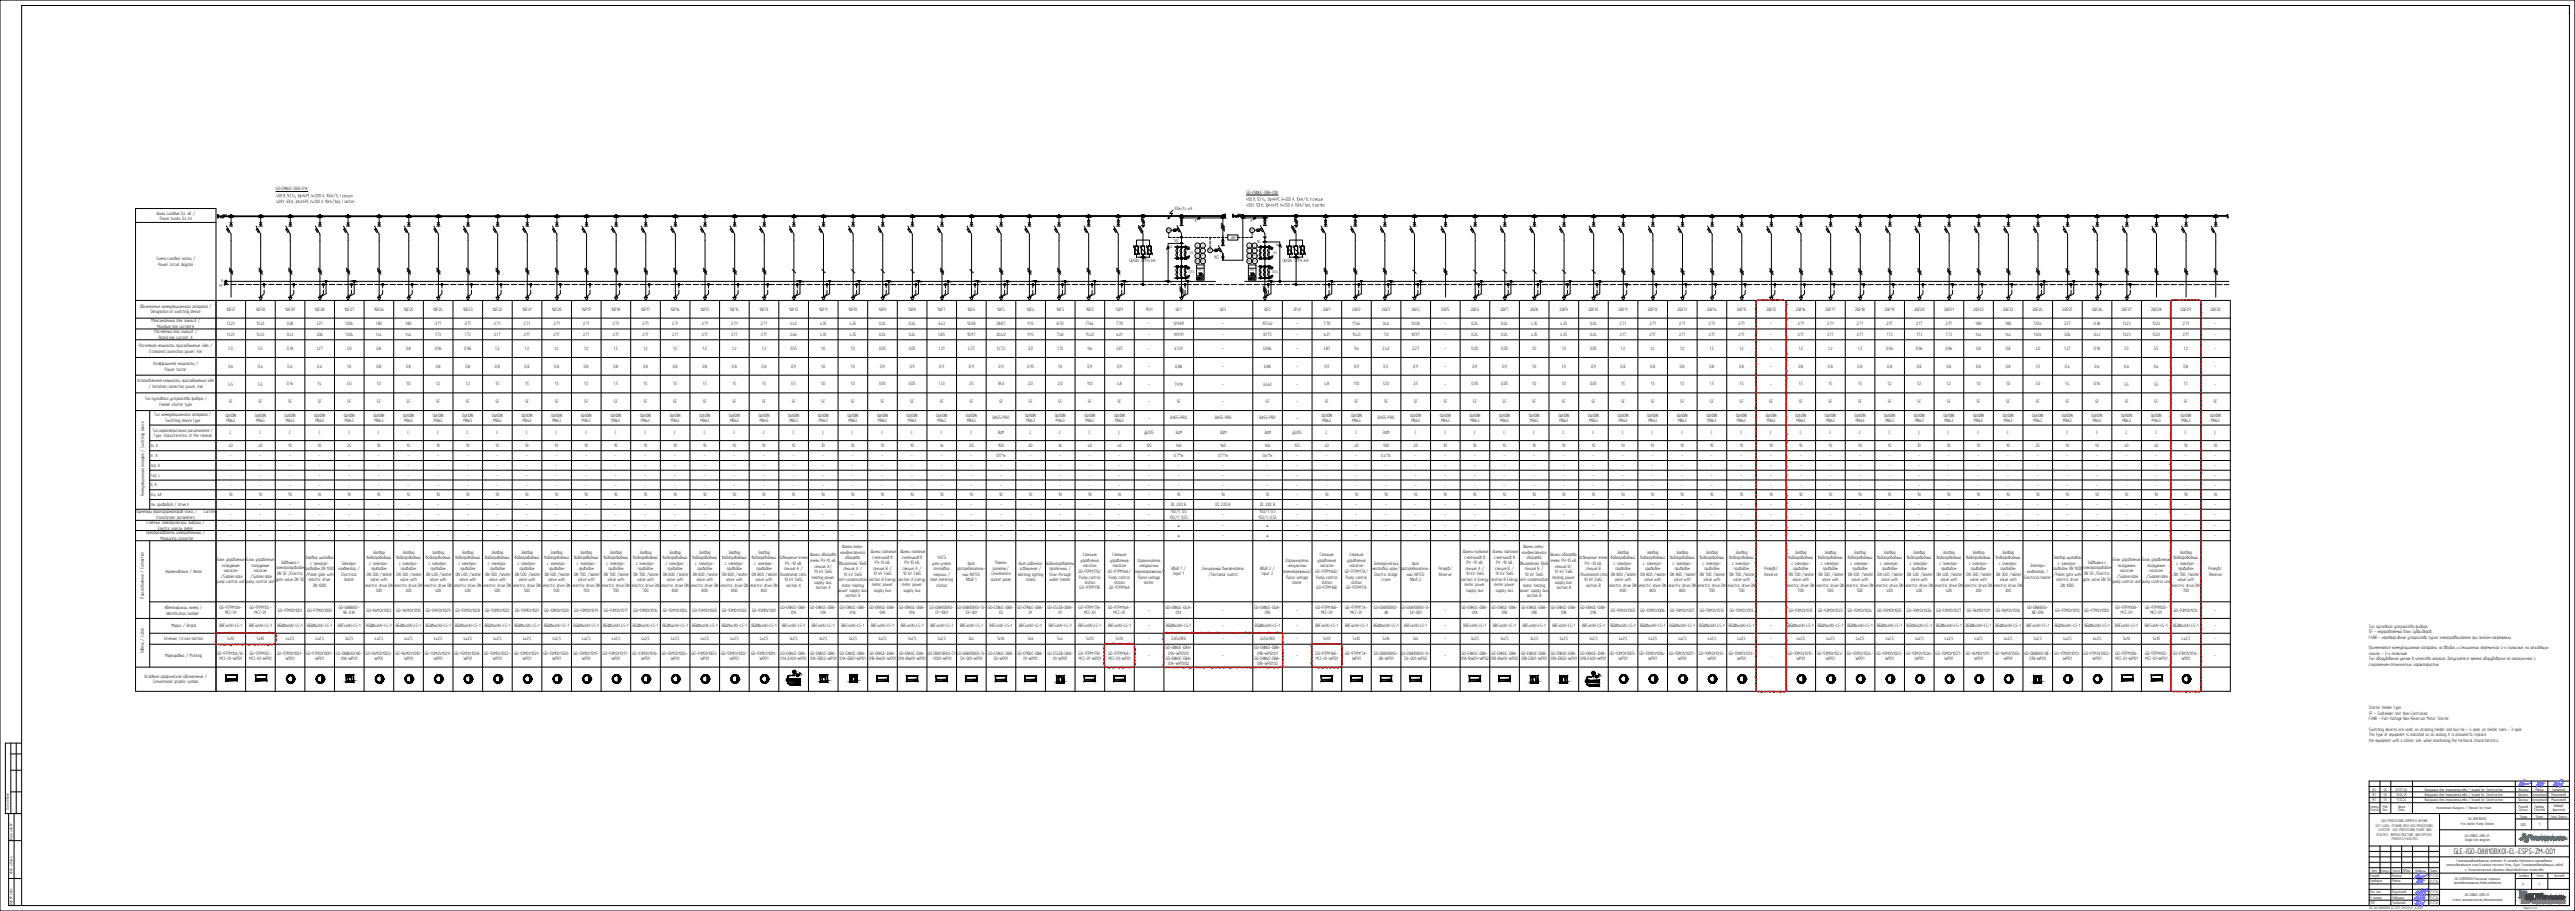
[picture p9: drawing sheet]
<svg xmlns="http://www.w3.org/2000/svg" width="2378mm" height="841mm" viewBox="0 0 2378 841" stroke-linecap="round" stroke-linejoin="round" font-family="sans-serif">
<defs><g id="words">
<g font-size="7.3">
<text x="1087" y="488">+</text>
<text x="1169" y="488">+</text>
<text x="1087" y="497">+</text>
<text x="1169" y="497">+</text>
<text x="2266" y="789">GLE-(G0-D8810BX0)-EL-ESPS-ZM-001</text>
</g>
<g font-size="5.7">
<text x="1106" y="255">Wh</text>
<text x="1154" y="255">Wh</text>
<text x="1104" y="260">ИКК</text>
<text x="1152" y="260">ИКК</text>
</g>
<g font-size="5.1">
<text x="1060" y="387">-</text>
<text x="1197" y="387">-</text>
</g>
<g font-size="4.4">
<text x="255" y="176">G0-ENNUC-D88-01А</text>
<text x="1151" y="179">G0-ENNUC-D88-01B</text>
<text x="255" y="182">400 В, 50</text>
<text x="269" y="182">Гц , 3 ф+N+PE, I</text>
<text x="288" y="182">н=200</text>
<text x="298" y="182">А, 10 кА /1 с, I секция</text>
<text x="1151" y="185">400 В, 50</text>
<text x="1165" y="185">Гц , 3 ф+N+PE, I</text>
<text x="1184" y="185">н=200</text>
<text x="1193" y="185">А, 10 кА /1 с, II</text>
<text x="1212" y="185">секция</text>
<text x="1085" y="194">I(3)к=1,4 кА</text>
<text x="145" y="198">Шины силовые 0,4 кВ /</text>
<text x="147" y="203">Power buses 0.4 kV</text>
<text x="1078" y="214">M</text>
<text x="1155" y="214">M</text>
<text x="1084" y="224">N.C</text>
<text x="1161" y="224">N.C</text>
<text x="1116" y="233">M</text>
<text x="144" y="240">Схема силовой части /</text>
<text x="146" y="245">Power circuit diagram</text>
<text x="1043" y="242">OptiDin OM-II3+N</text>
<text x="1184" y="242">OptiDin OM-II3+N</text>
<text x="129" y="284">Обозначение коммутационного аппарата /</text>
<text x="209" y="287">1QF31</text>
<text x="236" y="287">1QF30</text>
<text x="263" y="287">1QF29</text>
<text x="291" y="287">1QF28</text>
<text x="318" y="287">1QF27</text>
<text x="345" y="287">1QF26</text>
<text x="373" y="287">1QF25</text>
<text x="400" y="287">1QF24</text>
<text x="428" y="287">1QF23</text>
<text x="455" y="287">1QF22</text>
<text x="483" y="287">1QF21</text>
<text x="510" y="287">1QF20</text>
<text x="537" y="287">1QF19</text>
<text x="565" y="287">1QF18</text>
<text x="592" y="287">1QF17</text>
<text x="619" y="287">1QF16</text>
<text x="647" y="287">1QF15</text>
<text x="674" y="287">1QF14</text>
<text x="702" y="287">1QF13</text>
<text x="729" y="287">1QF12</text>
<text x="756" y="287">1QF11</text>
<text x="783" y="287">1QF10</text>
<text x="811" y="287">1QF9</text>
<text x="839" y="287">1QF8</text>
<text x="866" y="287">1QF7</text>
<text x="894" y="287">1QF6</text>
<text x="921" y="287">1QF5</text>
<text x="948" y="287">1QF4</text>
<text x="976" y="287">1QF3</text>
<text x="1003" y="287">1QF2</text>
<text x="1031" y="287">1QF1</text>
<text x="1058" y="287">1FU1</text>
<text x="1086" y="287">QF1</text>
<text x="1127" y="287">QF3</text>
<text x="1168" y="287">QF2</text>
<text x="1195" y="287">2FU1</text>
<text x="1222" y="287">2QF1</text>
<text x="1249" y="287">2QF2</text>
<text x="1276" y="287">2QF3</text>
<text x="1304" y="287">2QF4</text>
<text x="1331" y="287">2QF5</text>
<text x="1358" y="287">2QF6</text>
<text x="1386" y="287">2QF7</text>
<text x="1413" y="287">2QF8</text>
<text x="1440" y="287">2QF9</text>
<text x="1467" y="287">2QF10</text>
<text x="1495" y="287">2QF11</text>
<text x="1522" y="287">2QF12</text>
<text x="1549" y="287">2QF13</text>
<text x="1576" y="287">2QF14</text>
<text x="1604" y="287">2QF15</text>
<text x="1631" y="287">2QF15</text>
<text x="1659" y="287">2QF16</text>
<text x="1686" y="287">2QF17</text>
<text x="1713" y="287">2QF18</text>
<text x="1741" y="287">2QF19</text>
<text x="1768" y="287">2QF20</text>
<text x="1795" y="287">2QF21</text>
<text x="1822" y="287">2QF22</text>
<text x="1850" y="287">2QF23</text>
<text x="1877" y="287">2QF24</text>
<text x="1905" y="287">2QF25</text>
<text x="1932" y="287">2QF26</text>
<text x="1959" y="287">2QF27</text>
<text x="1987" y="287">2QF28</text>
<text x="2014" y="287">2QF29</text>
<text x="2041" y="287">2QF30</text>
<text x="139" y="289">Designation of switching device</text>
<text x="140" y="298">Максимальный ток линии,А /</text>
<text x="145" y="303">Maximum line current,А</text>
<text x="210" y="300">13.23</text>
<text x="237" y="300">13.23</text>
<text x="265" y="300">0.38</text>
<text x="292" y="300">3.37</text>
<text x="319" y="300">13.04</text>
<text x="347" y="300">1.80</text>
<text x="374" y="300">1.80</text>
<text x="402" y="300">2.17</text>
<text x="429" y="300">2.17</text>
<text x="457" y="300">2.71</text>
<text x="484" y="300">2.71</text>
<text x="511" y="300">2.71</text>
<text x="539" y="300">2.71</text>
<text x="566" y="300">2.71</text>
<text x="593" y="300">2.71</text>
<text x="621" y="300">2.71</text>
<text x="648" y="300">2.71</text>
<text x="675" y="300">2.71</text>
<text x="703" y="300">2.71</text>
<text x="730" y="300">2.42</text>
<text x="757" y="300">4.35</text>
<text x="785" y="300">4.35</text>
<text x="812" y="300">0.24</text>
<text x="839" y="300">0.24</text>
<text x="867" y="300">6.43</text>
<text x="893" y="300">12.08</text>
<text x="920" y="300">28.87</text>
<text x="949" y="300">9.15</text>
<text x="976" y="300">8.70</text>
<text x="1003" y="300">17.64</text>
<text x="1031" y="300">7.70</text>
<text x="1060" y="300">-</text>
<text x="1084" y="300">129.89</text>
<text x="1129" y="300">-</text>
<text x="1166" y="300">107.62</text>
<text x="1197" y="300">-</text>
<text x="1222" y="300">7.70</text>
<text x="1249" y="300">17.64</text>
<text x="1277" y="300">34.6</text>
<text x="1304" y="300">12.08</text>
<text x="1334" y="300">-</text>
<text x="1359" y="300">0.24</text>
<text x="1386" y="300">0.24</text>
<text x="1414" y="300">4.35</text>
<text x="1441" y="300">4.35</text>
<text x="1468" y="300">0.24</text>
<text x="1496" y="300">2.71</text>
<text x="1523" y="300">2.71</text>
<text x="1551" y="300">2.71</text>
<text x="1578" y="300">2.71</text>
<text x="1606" y="300">2.71</text>
<text x="1635" y="300">-</text>
<text x="1660" y="300">2.71</text>
<text x="1688" y="300">2.71</text>
<text x="1715" y="300">2.71</text>
<text x="1742" y="300">2.17</text>
<text x="1770" y="300">2.17</text>
<text x="1797" y="300">2.17</text>
<text x="1824" y="300">1.80</text>
<text x="1852" y="300">1.80</text>
<text x="1878" y="300">13.04</text>
<text x="1906" y="300">3.37</text>
<text x="1934" y="300">0.38</text>
<text x="1960" y="300">13.23</text>
<text x="1988" y="300">13.23</text>
<text x="2016" y="300">2.71</text>
<text x="2045" y="300">-</text>
<text x="143" y="308">Расчетный ток линии,А /</text>
<text x="210" y="310">13.23</text>
<text x="237" y="310">13.23</text>
<text x="265" y="310">0.43</text>
<text x="292" y="310">3.06</text>
<text x="319" y="310">13.04</text>
<text x="347" y="310">1.44</text>
<text x="374" y="310">1.44</text>
<text x="402" y="310">1.73</text>
<text x="429" y="310">1.73</text>
<text x="457" y="310">2.17</text>
<text x="484" y="310">2.17</text>
<text x="511" y="310">2.17</text>
<text x="539" y="310">2.17</text>
<text x="566" y="310">2.17</text>
<text x="593" y="310">2.17</text>
<text x="621" y="310">2.17</text>
<text x="648" y="310">2.17</text>
<text x="675" y="310">2.17</text>
<text x="703" y="310">2.17</text>
<text x="730" y="310">2.66</text>
<text x="757" y="310">4.35</text>
<text x="785" y="310">4.35</text>
<text x="812" y="310">0.24</text>
<text x="839" y="310">0.24</text>
<text x="867" y="310">5.85</text>
<text x="893" y="310">10.97</text>
<text x="920" y="310">20.40</text>
<text x="949" y="310">9.15</text>
<text x="976" y="310">7.48</text>
<text x="1003" y="310">15.40</text>
<text x="1031" y="310">6.21</text>
<text x="1060" y="310">-</text>
<text x="1084" y="310">109.91</text>
<text x="1129" y="310">-</text>
<text x="1167" y="310">81.75</text>
<text x="1197" y="310">-</text>
<text x="1223" y="310">6.21</text>
<text x="1249" y="310">15.40</text>
<text x="1278" y="310">7.0</text>
<text x="1304" y="310">10.97</text>
<text x="1334" y="310">-</text>
<text x="1359" y="310">0.24</text>
<text x="1386" y="310">0.24</text>
<text x="1414" y="310">4.35</text>
<text x="1441" y="310">4.35</text>
<text x="1468" y="310">0.24</text>
<text x="1496" y="310">2.17</text>
<text x="1523" y="310">2.17</text>
<text x="1551" y="310">2.17</text>
<text x="1578" y="310">2.17</text>
<text x="1606" y="310">2.17</text>
<text x="1635" y="310">-</text>
<text x="1660" y="310">2.17</text>
<text x="1688" y="310">2.17</text>
<text x="1715" y="310">2.17</text>
<text x="1742" y="310">1.73</text>
<text x="1770" y="310">1.73</text>
<text x="1797" y="310">1.73</text>
<text x="1824" y="310">1.44</text>
<text x="1852" y="310">1.44</text>
<text x="1878" y="310">13.04</text>
<text x="1906" y="310">3.06</text>
<text x="1934" y="310">0.43</text>
<text x="1960" y="310">13.23</text>
<text x="1988" y="310">13.23</text>
<text x="2016" y="310">2.17</text>
<text x="2045" y="310">-</text>
<text x="147" y="313">Rated line current, А</text>
<text x="128" y="321">Расчетная мощность присоединения, кВт /</text>
<text x="211" y="323">5.5</text>
<text x="239" y="323">5.5</text>
<text x="265" y="323">0,18</text>
<text x="292" y="323">1,27</text>
<text x="320" y="323">3,0</text>
<text x="348" y="323">0,8</text>
<text x="375" y="323">0,8</text>
<text x="401" y="323">0,96</text>
<text x="429" y="323">0,96</text>
<text x="457" y="323">1,2</text>
<text x="485" y="323">1,2</text>
<text x="512" y="323">1,2</text>
<text x="539" y="323">1,2</text>
<text x="567" y="323">1,2</text>
<text x="594" y="323">1,2</text>
<text x="622" y="323">1,2</text>
<text x="649" y="323">1,2</text>
<text x="676" y="323">1,2</text>
<text x="704" y="323">1,2</text>
<text x="730" y="323">0,55</text>
<text x="758" y="323">1,0</text>
<text x="786" y="323">1,0</text>
<text x="812" y="323">0,05</text>
<text x="839" y="323">0,05</text>
<text x="867" y="323">1,21</text>
<text x="894" y="323">2,27</text>
<text x="921" y="323">12,72</text>
<text x="950" y="323">2,0</text>
<text x="976" y="323">1,72</text>
<text x="1004" y="323">9,6</text>
<text x="1031" y="323">3,87</text>
<text x="1060" y="323">-</text>
<text x="1085" y="323">67.01</text>
<text x="1129" y="323">-</text>
<text x="1167" y="323">49.84</text>
<text x="1197" y="323">-</text>
<text x="1222" y="323">3,87</text>
<text x="1250" y="323">9,6</text>
<text x="1277" y="323">2,42</text>
<text x="1304" y="323">2,27</text>
<text x="1334" y="323">-</text>
<text x="1359" y="323">0,05</text>
<text x="1386" y="323">0,05</text>
<text x="1415" y="323">1,0</text>
<text x="1442" y="323">1,0</text>
<text x="1468" y="323">0,05</text>
<text x="1497" y="323">1,2</text>
<text x="1524" y="323">1,2</text>
<text x="1552" y="323">1,2</text>
<text x="1579" y="323">1,2</text>
<text x="1606" y="323">1,2</text>
<text x="1635" y="323">-</text>
<text x="1661" y="323">1,2</text>
<text x="1689" y="323">1,2</text>
<text x="1716" y="323">1,2</text>
<text x="1742" y="323">0,96</text>
<text x="1769" y="323">0,96</text>
<text x="1797" y="323">0,96</text>
<text x="1825" y="323">0,8</text>
<text x="1852" y="323">0,8</text>
<text x="1880" y="323">3,0</text>
<text x="1906" y="323">1,27</text>
<text x="1934" y="323">0,18</text>
<text x="1962" y="323">5.5</text>
<text x="1989" y="323">5.5</text>
<text x="2017" y="323">1,2</text>
<text x="2045" y="323">-</text>
<text x="138" y="326">Estimated connection power, kW</text>
<text x="142" y="337">Коэффициент мощности /</text>
<text x="211" y="339">0,6</text>
<text x="238" y="339">0,6</text>
<text x="266" y="339">0,6</text>
<text x="293" y="339">0,6</text>
<text x="321" y="339">1,0</text>
<text x="348" y="339">0,8</text>
<text x="375" y="339">0,8</text>
<text x="402" y="339">0,8</text>
<text x="430" y="339">0,8</text>
<text x="457" y="339">0,8</text>
<text x="484" y="339">0,8</text>
<text x="512" y="339">0,8</text>
<text x="539" y="339">0,8</text>
<text x="567" y="339">0,8</text>
<text x="594" y="339">0,8</text>
<text x="621" y="339">0,8</text>
<text x="649" y="339">0,8</text>
<text x="676" y="339">0,8</text>
<text x="703" y="339">0,8</text>
<text x="731" y="339">0,9</text>
<text x="758" y="339">1,0</text>
<text x="786" y="339">1,0</text>
<text x="813" y="339">0,9</text>
<text x="840" y="339">0,9</text>
<text x="867" y="339">0,9</text>
<text x="895" y="339">0,9</text>
<text x="922" y="339">0,9</text>
<text x="949" y="339">0,95</text>
<text x="977" y="339">1,0</text>
<text x="1004" y="339">0,9</text>
<text x="1032" y="339">0,9</text>
<text x="1060" y="340">-</text>
<text x="1085" y="339">0,88</text>
<text x="1129" y="340">-</text>
<text x="1167" y="339">0,88</text>
<text x="1197" y="340">-</text>
<text x="1223" y="339">0,9</text>
<text x="1250" y="339">0,9</text>
<text x="1278" y="339">0,5</text>
<text x="1305" y="339">0,9</text>
<text x="1334" y="340">-</text>
<text x="1360" y="339">0,9</text>
<text x="1387" y="339">0,9</text>
<text x="1415" y="339">1,0</text>
<text x="1442" y="339">1,0</text>
<text x="1469" y="339">0,9</text>
<text x="1497" y="339">0,8</text>
<text x="1524" y="339">0,8</text>
<text x="1551" y="339">0,8</text>
<text x="1579" y="339">0,8</text>
<text x="1606" y="339">0,8</text>
<text x="1635" y="340">-</text>
<text x="1661" y="339">0,8</text>
<text x="1688" y="339">0,8</text>
<text x="1716" y="339">0,8</text>
<text x="1743" y="339">0,8</text>
<text x="1770" y="339">0,8</text>
<text x="1798" y="339">0,8</text>
<text x="1825" y="339">0,8</text>
<text x="1852" y="339">0,8</text>
<text x="1880" y="339">1,0</text>
<text x="1907" y="339">0,6</text>
<text x="1934" y="339">0,6</text>
<text x="1962" y="339">0,6</text>
<text x="1989" y="339">0,6</text>
<text x="2016" y="339">0,8</text>
<text x="2045" y="340">-</text>
<text x="152" y="342">Power factor</text>
<text x="127" y="353">Установленная мощность присоединения, кВт</text>
<text x="137" y="358">/ Installed connection power, kW</text>
<text x="211" y="356">5.5</text>
<text x="239" y="356">5.5</text>
<text x="265" y="356">0,16</text>
<text x="293" y="356">1,4</text>
<text x="320" y="356">3,0</text>
<text x="348" y="356">1,0</text>
<text x="375" y="356">1,0</text>
<text x="403" y="356">1,2</text>
<text x="430" y="356">1,2</text>
<text x="458" y="356">1,5</text>
<text x="485" y="356">1,5</text>
<text x="512" y="356">1,5</text>
<text x="540" y="356">1,5</text>
<text x="567" y="356">1,5</text>
<text x="594" y="356">1,5</text>
<text x="622" y="356">1,5</text>
<text x="649" y="356">1,5</text>
<text x="676" y="356">1,5</text>
<text x="704" y="356">1,5</text>
<text x="731" y="356">0,5</text>
<text x="758" y="356">1,0</text>
<text x="786" y="356">1,0</text>
<text x="812" y="356">0,05</text>
<text x="839" y="356">0,05</text>
<text x="867" y="356">1,33</text>
<text x="895" y="356">2,5</text>
<text x="922" y="356">18,0</text>
<text x="950" y="356">2,0</text>
<text x="977" y="356">2,0</text>
<text x="1004" y="356">11,0</text>
<text x="1032" y="356">4,8</text>
<text x="1060" y="356">-</text>
<text x="1085" y="356">79.19</text>
<text x="1129" y="356">-</text>
<text x="1167" y="356">65.61</text>
<text x="1197" y="356">-</text>
<text x="1223" y="356">4,8</text>
<text x="1250" y="356">11,0</text>
<text x="1277" y="356">12,0</text>
<text x="1305" y="356">2,5</text>
<text x="1334" y="356">-</text>
<text x="1359" y="356">0,05</text>
<text x="1386" y="356">0,05</text>
<text x="1415" y="356">1,0</text>
<text x="1442" y="356">1,0</text>
<text x="1468" y="356">0,05</text>
<text x="1497" y="356">1,5</text>
<text x="1524" y="356">1,5</text>
<text x="1552" y="356">1,5</text>
<text x="1579" y="356">1,5</text>
<text x="1607" y="356">1,5</text>
<text x="1635" y="356">-</text>
<text x="1661" y="356">1,5</text>
<text x="1689" y="356">1,5</text>
<text x="1716" y="356">1,5</text>
<text x="1743" y="356">1,2</text>
<text x="1771" y="356">1,2</text>
<text x="1798" y="356">1,2</text>
<text x="1825" y="356">1,0</text>
<text x="1853" y="356">1,0</text>
<text x="1880" y="356">3,0</text>
<text x="1907" y="356">1,4</text>
<text x="1934" y="356">0,16</text>
<text x="1962" y="356">5.5</text>
<text x="1989" y="356">5.5</text>
<text x="2017" y="356">1,5</text>
<text x="2045" y="356">-</text>
<text x="134" y="370">Тип пускового устройства фидера /</text>
<text x="147" y="375">Feeder starter type</text>
<text x="211" y="372">SF</text>
<text x="239" y="372">SF</text>
<text x="266" y="372">SF</text>
<text x="293" y="372">SF</text>
<text x="321" y="372">SF</text>
<text x="348" y="372">SF</text>
<text x="375" y="372">SF</text>
<text x="403" y="372">SF</text>
<text x="430" y="372">SF</text>
<text x="458" y="372">SF</text>
<text x="485" y="372">SF</text>
<text x="512" y="372">SF</text>
<text x="540" y="372">SF</text>
<text x="567" y="372">SF</text>
<text x="594" y="372">SF</text>
<text x="622" y="372">SF</text>
<text x="649" y="372">SF</text>
<text x="676" y="372">SF</text>
<text x="704" y="372">SF</text>
<text x="731" y="372">SF</text>
<text x="758" y="372">SF</text>
<text x="786" y="372">SF</text>
<text x="813" y="372">SF</text>
<text x="841" y="372">SF</text>
<text x="868" y="372">SF</text>
<text x="895" y="372">SF</text>
<text x="923" y="372">SF</text>
<text x="950" y="372">SF</text>
<text x="977" y="372">SF</text>
<text x="1005" y="372">SF</text>
<text x="1032" y="372">SF</text>
<text x="1060" y="372">-</text>
<text x="1087" y="372">SF</text>
<text x="1129" y="372">-</text>
<text x="1169" y="372">SF</text>
<text x="1197" y="372">-</text>
<text x="1224" y="372">SF</text>
<text x="1251" y="372">SF</text>
<text x="1278" y="372">SF</text>
<text x="1306" y="372">SF</text>
<text x="1333" y="372">SF</text>
<text x="1360" y="372">SF</text>
<text x="1388" y="372">SF</text>
<text x="1415" y="372">SF</text>
<text x="1442" y="372">SF</text>
<text x="1470" y="372">SF</text>
<text x="1497" y="372">SF</text>
<text x="1524" y="372">SF</text>
<text x="1552" y="372">SF</text>
<text x="1579" y="372">SF</text>
<text x="1607" y="372">SF</text>
<text x="1634" y="372">SF</text>
<text x="1661" y="372">SF</text>
<text x="1689" y="372">SF</text>
<text x="1716" y="372">SF</text>
<text x="1743" y="372">SF</text>
<text x="1771" y="372">SF</text>
<text x="1798" y="372">SF</text>
<text x="1825" y="372">SF</text>
<text x="1853" y="372">SF</text>
<text x="1880" y="372">SF</text>
<text x="1907" y="372">SF</text>
<text x="1935" y="372">SF</text>
<text x="1962" y="372">SF</text>
<text x="1990" y="372">SF</text>
<text x="2017" y="372">SF</text>
<text x="2044" y="372">SF</text>
<text x="142" y="384">Тип коммутационного аппарата /</text>
<text x="153" y="389">Switching device type</text>
<text x="208" y="385">OptiDIN</text>
<text x="209" y="390">MB63</text>
<text x="235" y="385">OptiDIN</text>
<text x="237" y="390">MB63</text>
<text x="263" y="385">OptiDIN</text>
<text x="264" y="390">MB63</text>
<text x="290" y="385">OptiDIN</text>
<text x="291" y="390">MB63</text>
<text x="318" y="385">OptiDIN</text>
<text x="319" y="390">MB63</text>
<text x="345" y="385">OptiDIN</text>
<text x="346" y="390">MB63</text>
<text x="372" y="385">OptiDIN</text>
<text x="373" y="390">MB63</text>
<text x="400" y="385">OptiDIN</text>
<text x="401" y="390">MB63</text>
<text x="427" y="385">OptiDIN</text>
<text x="428" y="390">MB63</text>
<text x="454" y="385">OptiDIN</text>
<text x="455" y="390">MB63</text>
<text x="482" y="385">OptiDIN</text>
<text x="483" y="390">MB63</text>
<text x="509" y="385">OptiDIN</text>
<text x="510" y="390">MB63</text>
<text x="536" y="385">OptiDIN</text>
<text x="537" y="390">MB63</text>
<text x="564" y="385">OptiDIN</text>
<text x="565" y="390">MB63</text>
<text x="591" y="385">OptiDIN</text>
<text x="592" y="390">MB63</text>
<text x="618" y="385">OptiDIN</text>
<text x="620" y="390">MB63</text>
<text x="646" y="385">OptiDIN</text>
<text x="647" y="390">MB63</text>
<text x="673" y="385">OptiDIN</text>
<text x="674" y="390">MB63</text>
<text x="701" y="385">OptiDIN</text>
<text x="702" y="390">MB63</text>
<text x="728" y="385">OptiDIN</text>
<text x="729" y="390">MB63</text>
<text x="755" y="385">OptiDIN</text>
<text x="756" y="390">MB63</text>
<text x="783" y="385">OptiDIN</text>
<text x="784" y="390">MB63</text>
<text x="810" y="385">OptiDIN</text>
<text x="811" y="390">MB63</text>
<text x="837" y="385">OptiDIN</text>
<text x="838" y="390">MB63</text>
<text x="865" y="385">OptiDIN</text>
<text x="866" y="390">MB63</text>
<text x="892" y="385">OptiDIN</text>
<text x="893" y="390">MB63</text>
<text x="917" y="387">ВА55-PRO</text>
<text x="947" y="385">OptiDIN</text>
<text x="948" y="390">MB63</text>
<text x="974" y="385">OptiDIN</text>
<text x="975" y="390">MB63</text>
<text x="1001" y="385">OptiDIN</text>
<text x="1003" y="390">MB63</text>
<text x="1029" y="385">OptiDIN</text>
<text x="1030" y="390">MB63</text>
<text x="1081" y="387">ВА55-PRO</text>
<text x="1122" y="387">ВА55-PRO</text>
<text x="1163" y="387">ВА55-PRO</text>
<text x="1220" y="385">OptiDIN</text>
<text x="1221" y="390">MB63</text>
<text x="1248" y="385">OptiDIN</text>
<text x="1249" y="390">MB63</text>
<text x="1273" y="387">ВА55-PRO</text>
<text x="1302" y="385">OptiDIN</text>
<text x="1303" y="390">MB63</text>
<text x="1330" y="385">OptiDIN</text>
<text x="1331" y="390">MB63</text>
<text x="1357" y="385">OptiDIN</text>
<text x="1358" y="390">MB63</text>
<text x="1384" y="385">OptiDIN</text>
<text x="1386" y="390">MB63</text>
<text x="1412" y="385">OptiDIN</text>
<text x="1413" y="390">MB63</text>
<text x="1439" y="385">OptiDIN</text>
<text x="1440" y="390">MB63</text>
<text x="1467" y="385">OptiDIN</text>
<text x="1468" y="390">MB63</text>
<text x="1494" y="385">OptiDIN</text>
<text x="1495" y="390">MB63</text>
<text x="1521" y="385">OptiDIN</text>
<text x="1522" y="390">MB63</text>
<text x="1549" y="385">OptiDIN</text>
<text x="1550" y="390">MB63</text>
<text x="1576" y="385">OptiDIN</text>
<text x="1577" y="390">MB63</text>
<text x="1603" y="385">OptiDIN</text>
<text x="1604" y="390">MB63</text>
<text x="1631" y="385">OptiDIN</text>
<text x="1632" y="390">MB63</text>
<text x="1658" y="385">OptiDIN</text>
<text x="1659" y="390">MB63</text>
<text x="1685" y="385">OptiDIN</text>
<text x="1686" y="390">MB63</text>
<text x="1713" y="385">OptiDIN</text>
<text x="1714" y="390">MB63</text>
<text x="1740" y="385">OptiDIN</text>
<text x="1741" y="390">MB63</text>
<text x="1767" y="385">OptiDIN</text>
<text x="1769" y="390">MB63</text>
<text x="1795" y="385">OptiDIN</text>
<text x="1796" y="390">MB63</text>
<text x="1822" y="385">OptiDIN</text>
<text x="1823" y="390">MB63</text>
<text x="1850" y="385">OptiDIN</text>
<text x="1851" y="390">MB63</text>
<text x="1877" y="385">OptiDIN</text>
<text x="1878" y="390">MB63</text>
<text x="1904" y="385">OptiDIN</text>
<text x="1905" y="390">MB63</text>
<text x="1932" y="385">OptiDIN</text>
<text x="1933" y="390">MB63</text>
<text x="1959" y="385">OptiDIN</text>
<text x="1960" y="390">MB63</text>
<text x="1986" y="385">OptiDIN</text>
<text x="1987" y="390">MB63</text>
<text x="2014" y="385">OptiDIN</text>
<text x="2015" y="390">MB63</text>
<text x="2041" y="385">OptiDIN</text>
<text x="2042" y="390">MB63</text>
<text x="141" y="398">Тип,характеристика расцепителя /</text>
<text x="212" y="401">C</text>
<text x="240" y="401">C</text>
<text x="267" y="401">C</text>
<text x="294" y="401">C</text>
<text x="322" y="401">C</text>
<text x="349" y="401">C</text>
<text x="376" y="401">C</text>
<text x="404" y="401">C</text>
<text x="431" y="401">C</text>
<text x="459" y="401">C</text>
<text x="486" y="401">C</text>
<text x="513" y="401">C</text>
<text x="541" y="401">C</text>
<text x="568" y="401">C</text>
<text x="595" y="401">C</text>
<text x="623" y="401">C</text>
<text x="650" y="401">C</text>
<text x="677" y="401">C</text>
<text x="705" y="401">C</text>
<text x="732" y="401">C</text>
<text x="759" y="401">C</text>
<text x="787" y="401">C</text>
<text x="814" y="401">C</text>
<text x="842" y="401">C</text>
<text x="869" y="401">C</text>
<text x="896" y="401">C</text>
<text x="921" y="401">ЭЦМ</text>
<text x="951" y="401">C</text>
<text x="978" y="401">C</text>
<text x="1006" y="401">C</text>
<text x="1033" y="401">C</text>
<text x="1057" y="401">gG125</text>
<text x="1085" y="401">ЭЦМ</text>
<text x="1126" y="401">ЭЦМ</text>
<text x="1167" y="401">ЭЦМ</text>
<text x="1194" y="401">gG125</text>
<text x="1224" y="401">C</text>
<text x="1252" y="401">C</text>
<text x="1277" y="401">ЭЦМ</text>
<text x="1307" y="401">C</text>
<text x="1334" y="401">C</text>
<text x="1361" y="401">C</text>
<text x="1389" y="401">C</text>
<text x="1416" y="401">C</text>
<text x="1443" y="401">C</text>
<text x="1471" y="401">C</text>
<text x="1498" y="401">C</text>
<text x="1525" y="401">C</text>
<text x="1553" y="401">C</text>
<text x="1580" y="401">C</text>
<text x="1608" y="401">C</text>
<text x="1635" y="401">C</text>
<text x="1662" y="401">C</text>
<text x="1690" y="401">C</text>
<text x="1717" y="401">C</text>
<text x="1744" y="401">C</text>
<text x="1772" y="401">C</text>
<text x="1799" y="401">C</text>
<text x="1826" y="401">C</text>
<text x="1854" y="401">C</text>
<text x="1908" y="401">C</text>
<text x="1936" y="401">C</text>
<text x="1963" y="401">C</text>
<text x="1991" y="401">C</text>
<text x="2018" y="401">C</text>
<text x="2045" y="401">C</text>
<text x="142" y="403">Type, characteristics of the release</text>
<text x="140" y="413">In, А</text>
<text x="211" y="413">40</text>
<text x="239" y="413">40</text>
<text x="266" y="413">10</text>
<text x="294" y="413">10</text>
<text x="321" y="413">25</text>
<text x="348" y="413">10</text>
<text x="376" y="413">10</text>
<text x="403" y="413">10</text>
<text x="430" y="413">10</text>
<text x="458" y="413">10</text>
<text x="485" y="413">10</text>
<text x="512" y="413">10</text>
<text x="540" y="413">10</text>
<text x="567" y="413">10</text>
<text x="595" y="413">10</text>
<text x="622" y="413">10</text>
<text x="649" y="413">10</text>
<text x="677" y="413">10</text>
<text x="704" y="413">10</text>
<text x="731" y="413">10</text>
<text x="759" y="413">10</text>
<text x="786" y="413">10</text>
<text x="813" y="413">10</text>
<text x="841" y="413">10</text>
<text x="868" y="413">16</text>
<text x="895" y="413">20</text>
<text x="922" y="413">100</text>
<text x="950" y="413">20</text>
<text x="978" y="413">16</text>
<text x="1005" y="413">40</text>
<text x="1032" y="413">40</text>
<text x="1059" y="413">125</text>
<text x="1086" y="413">160</text>
<text x="1127" y="413">160</text>
<text x="1168" y="413">160</text>
<text x="1196" y="413">125</text>
<text x="1223" y="413">40</text>
<text x="1251" y="413">40</text>
<text x="1277" y="413">100</text>
<text x="1306" y="413">20</text>
<text x="1333" y="413">10</text>
<text x="1361" y="413">10</text>
<text x="1388" y="413">10</text>
<text x="1415" y="413">10</text>
<text x="1443" y="413">10</text>
<text x="1470" y="413">10</text>
<text x="1497" y="413">10</text>
<text x="1525" y="413">10</text>
<text x="1552" y="413">10</text>
<text x="1579" y="413">10</text>
<text x="1607" y="413">10</text>
<text x="1634" y="413">10</text>
<text x="1661" y="413">10</text>
<text x="1689" y="413">10</text>
<text x="1716" y="413">10</text>
<text x="1744" y="413">10</text>
<text x="1771" y="413">10</text>
<text x="1798" y="413">10</text>
<text x="1826" y="413">10</text>
<text x="1853" y="413">10</text>
<text x="1880" y="413">25</text>
<text x="1908" y="413">10</text>
<text x="1935" y="413">10</text>
<text x="1962" y="413">40</text>
<text x="1989" y="413">40</text>
<text x="2017" y="413">10</text>
<text x="2044" y="413">10</text>
<text x="140" y="422">Ir, А</text>
<text x="212" y="422">-</text>
<text x="240" y="422">-</text>
<text x="267" y="422">-</text>
<text x="294" y="422">-</text>
<text x="322" y="422">-</text>
<text x="349" y="422">-</text>
<text x="376" y="422">-</text>
<text x="404" y="422">-</text>
<text x="431" y="422">-</text>
<text x="459" y="422">-</text>
<text x="486" y="422">-</text>
<text x="513" y="422">-</text>
<text x="541" y="422">-</text>
<text x="568" y="422">-</text>
<text x="595" y="422">-</text>
<text x="623" y="422">-</text>
<text x="650" y="422">-</text>
<text x="677" y="422">-</text>
<text x="705" y="422">-</text>
<text x="732" y="422">-</text>
<text x="759" y="422">-</text>
<text x="787" y="422">-</text>
<text x="814" y="422">-</text>
<text x="842" y="422">-</text>
<text x="869" y="422">-</text>
<text x="896" y="422">-</text>
<text x="920" y="422">0,5*Iн</text>
<text x="951" y="422">-</text>
<text x="978" y="422">-</text>
<text x="1006" y="422">-</text>
<text x="1033" y="422">-</text>
<text x="1060" y="422">-</text>
<text x="1084" y="422">0,7*Iн</text>
<text x="1125" y="422">0,7*Iн</text>
<text x="1166" y="422">0,6*Iн</text>
<text x="1197" y="422">-</text>
<text x="1224" y="422">-</text>
<text x="1252" y="422">-</text>
<text x="1276" y="422">0,4*In</text>
<text x="1307" y="422">-</text>
<text x="1334" y="422">-</text>
<text x="1361" y="422">-</text>
<text x="1389" y="422">-</text>
<text x="1416" y="422">-</text>
<text x="1443" y="422">-</text>
<text x="1471" y="422">-</text>
<text x="1498" y="422">-</text>
<text x="1525" y="422">-</text>
<text x="1553" y="422">-</text>
<text x="1580" y="422">-</text>
<text x="1608" y="422">-</text>
<text x="1635" y="422">-</text>
<text x="1662" y="422">-</text>
<text x="1690" y="422">-</text>
<text x="1717" y="422">-</text>
<text x="1744" y="422">-</text>
<text x="1772" y="422">-</text>
<text x="1799" y="422">-</text>
<text x="1826" y="422">-</text>
<text x="1854" y="422">-</text>
<text x="1881" y="422">-</text>
<text x="1908" y="422">-</text>
<text x="1936" y="422">-</text>
<text x="1963" y="422">-</text>
<text x="1991" y="422">-</text>
<text x="2018" y="422">-</text>
<text x="2045" y="422">-</text>
<text x="140" y="431">Isd, А</text>
<text x="212" y="431">-</text>
<text x="240" y="431">-</text>
<text x="267" y="431">-</text>
<text x="294" y="431">-</text>
<text x="322" y="431">-</text>
<text x="349" y="431">-</text>
<text x="376" y="431">-</text>
<text x="404" y="431">-</text>
<text x="431" y="431">-</text>
<text x="459" y="431">-</text>
<text x="486" y="431">-</text>
<text x="513" y="431">-</text>
<text x="541" y="431">-</text>
<text x="568" y="431">-</text>
<text x="595" y="431">-</text>
<text x="623" y="431">-</text>
<text x="650" y="431">-</text>
<text x="677" y="431">-</text>
<text x="705" y="431">-</text>
<text x="732" y="431">-</text>
<text x="759" y="431">-</text>
<text x="787" y="431">-</text>
<text x="814" y="431">-</text>
<text x="842" y="431">-</text>
<text x="869" y="431">-</text>
<text x="896" y="431">-</text>
<text x="924" y="431">-</text>
<text x="951" y="431">-</text>
<text x="978" y="431">-</text>
<text x="1006" y="431">-</text>
<text x="1033" y="431">-</text>
<text x="1060" y="431">-</text>
<text x="1088" y="431">-</text>
<text x="1129" y="431">-</text>
<text x="1170" y="431">-</text>
<text x="1197" y="431">-</text>
<text x="1224" y="431">-</text>
<text x="1252" y="431">-</text>
<text x="1279" y="431">-</text>
<text x="1307" y="431">-</text>
<text x="1334" y="431">-</text>
<text x="1361" y="431">-</text>
<text x="1389" y="431">-</text>
<text x="1416" y="431">-</text>
<text x="1443" y="431">-</text>
<text x="1471" y="431">-</text>
<text x="1498" y="431">-</text>
<text x="1525" y="431">-</text>
<text x="1553" y="431">-</text>
<text x="1580" y="431">-</text>
<text x="1608" y="431">-</text>
<text x="1635" y="431">-</text>
<text x="1662" y="431">-</text>
<text x="1690" y="431">-</text>
<text x="1717" y="431">-</text>
<text x="1744" y="431">-</text>
<text x="1772" y="431">-</text>
<text x="1799" y="431">-</text>
<text x="1826" y="431">-</text>
<text x="1854" y="431">-</text>
<text x="1881" y="431">-</text>
<text x="1908" y="431">-</text>
<text x="1936" y="431">-</text>
<text x="1963" y="431">-</text>
<text x="1991" y="431">-</text>
<text x="2018" y="431">-</text>
<text x="2045" y="431">-</text>
<text x="140" y="440">tsd, с</text>
<text x="212" y="440">-</text>
<text x="240" y="440">-</text>
<text x="267" y="440">-</text>
<text x="294" y="440">-</text>
<text x="322" y="440">-</text>
<text x="349" y="440">-</text>
<text x="376" y="440">-</text>
<text x="404" y="440">-</text>
<text x="431" y="440">-</text>
<text x="459" y="440">-</text>
<text x="486" y="440">-</text>
<text x="513" y="440">-</text>
<text x="541" y="440">-</text>
<text x="568" y="440">-</text>
<text x="595" y="440">-</text>
<text x="623" y="440">-</text>
<text x="650" y="440">-</text>
<text x="677" y="440">-</text>
<text x="705" y="440">-</text>
<text x="732" y="440">-</text>
<text x="759" y="440">-</text>
<text x="787" y="440">-</text>
<text x="814" y="440">-</text>
<text x="842" y="440">-</text>
<text x="869" y="440">-</text>
<text x="896" y="440">-</text>
<text x="924" y="440">-</text>
<text x="951" y="440">-</text>
<text x="978" y="440">-</text>
<text x="1006" y="440">-</text>
<text x="1033" y="440">-</text>
<text x="1060" y="440">-</text>
<text x="1088" y="440">-</text>
<text x="1129" y="440">-</text>
<text x="1170" y="440">-</text>
<text x="1197" y="440">-</text>
<text x="1224" y="440">-</text>
<text x="1252" y="440">-</text>
<text x="1279" y="440">-</text>
<text x="1307" y="440">-</text>
<text x="1334" y="440">-</text>
<text x="1361" y="440">-</text>
<text x="1389" y="440">-</text>
<text x="1416" y="440">-</text>
<text x="1443" y="440">-</text>
<text x="1471" y="440">-</text>
<text x="1498" y="440">-</text>
<text x="1525" y="440">-</text>
<text x="1553" y="440">-</text>
<text x="1580" y="440">-</text>
<text x="1608" y="440">-</text>
<text x="1635" y="440">-</text>
<text x="1662" y="440">-</text>
<text x="1690" y="440">-</text>
<text x="1717" y="440">-</text>
<text x="1744" y="440">-</text>
<text x="1772" y="440">-</text>
<text x="1799" y="440">-</text>
<text x="1826" y="440">-</text>
<text x="1854" y="440">-</text>
<text x="1881" y="440">-</text>
<text x="1908" y="440">-</text>
<text x="1936" y="440">-</text>
<text x="1963" y="440">-</text>
<text x="1991" y="440">-</text>
<text x="2018" y="440">-</text>
<text x="2045" y="440">-</text>
<text x="140" y="449">Ii, А</text>
<text x="212" y="449">-</text>
<text x="240" y="449">-</text>
<text x="267" y="449">-</text>
<text x="294" y="449">-</text>
<text x="322" y="449">-</text>
<text x="349" y="449">-</text>
<text x="376" y="449">-</text>
<text x="404" y="449">-</text>
<text x="431" y="449">-</text>
<text x="459" y="449">-</text>
<text x="486" y="449">-</text>
<text x="513" y="449">-</text>
<text x="541" y="449">-</text>
<text x="568" y="449">-</text>
<text x="595" y="449">-</text>
<text x="623" y="449">-</text>
<text x="650" y="449">-</text>
<text x="677" y="449">-</text>
<text x="705" y="449">-</text>
<text x="732" y="449">-</text>
<text x="759" y="449">-</text>
<text x="787" y="449">-</text>
<text x="814" y="449">-</text>
<text x="842" y="449">-</text>
<text x="869" y="449">-</text>
<text x="896" y="449">-</text>
<text x="924" y="449">-</text>
<text x="951" y="449">-</text>
<text x="978" y="449">-</text>
<text x="1006" y="449">-</text>
<text x="1033" y="449">-</text>
<text x="1060" y="449">-</text>
<text x="1088" y="449">-</text>
<text x="1129" y="449">-</text>
<text x="1170" y="449">-</text>
<text x="1197" y="449">-</text>
<text x="1224" y="449">-</text>
<text x="1252" y="449">-</text>
<text x="1279" y="449">-</text>
<text x="1307" y="449">-</text>
<text x="1334" y="449">-</text>
<text x="1361" y="449">-</text>
<text x="1389" y="449">-</text>
<text x="1416" y="449">-</text>
<text x="1443" y="449">-</text>
<text x="1471" y="449">-</text>
<text x="1498" y="449">-</text>
<text x="1525" y="449">-</text>
<text x="1553" y="449">-</text>
<text x="1580" y="449">-</text>
<text x="1608" y="449">-</text>
<text x="1635" y="449">-</text>
<text x="1662" y="449">-</text>
<text x="1690" y="449">-</text>
<text x="1717" y="449">-</text>
<text x="1744" y="449">-</text>
<text x="1772" y="449">-</text>
<text x="1799" y="449">-</text>
<text x="1826" y="449">-</text>
<text x="1854" y="449">-</text>
<text x="1881" y="449">-</text>
<text x="1908" y="449">-</text>
<text x="1936" y="449">-</text>
<text x="1963" y="449">-</text>
<text x="1991" y="449">-</text>
<text x="2018" y="449">-</text>
<text x="2045" y="449">-</text>
<text x="133" y="458" transform="rotate(-90 133 458)">Коммутационный аппарат / Switching device</text>
<text x="140" y="458">Icu, кА</text>
<text x="212" y="458">10</text>
<text x="239" y="458">10</text>
<text x="266" y="458">10</text>
<text x="294" y="458">10</text>
<text x="321" y="458">10</text>
<text x="348" y="458">10</text>
<text x="376" y="458">10</text>
<text x="403" y="458">10</text>
<text x="430" y="458">10</text>
<text x="458" y="458">10</text>
<text x="485" y="458">10</text>
<text x="512" y="458">10</text>
<text x="540" y="458">10</text>
<text x="567" y="458">10</text>
<text x="595" y="458">10</text>
<text x="622" y="458">10</text>
<text x="649" y="458">10</text>
<text x="677" y="458">10</text>
<text x="704" y="458">10</text>
<text x="731" y="458">10</text>
<text x="759" y="458">10</text>
<text x="786" y="458">10</text>
<text x="813" y="458">10</text>
<text x="841" y="458">10</text>
<text x="868" y="458">10</text>
<text x="895" y="458">10</text>
<text x="923" y="458">10</text>
<text x="950" y="458">10</text>
<text x="978" y="458">10</text>
<text x="1005" y="458">10</text>
<text x="1032" y="458">10</text>
<text x="1060" y="458">-</text>
<text x="1087" y="458">10</text>
<text x="1128" y="458">10</text>
<text x="1169" y="458">10</text>
<text x="1197" y="458">-</text>
<text x="1224" y="458">10</text>
<text x="1251" y="458">10</text>
<text x="1278" y="458">10</text>
<text x="1306" y="458">10</text>
<text x="1333" y="458">10</text>
<text x="1361" y="458">10</text>
<text x="1388" y="458">10</text>
<text x="1415" y="458">10</text>
<text x="1443" y="458">10</text>
<text x="1470" y="458">10</text>
<text x="1497" y="458">10</text>
<text x="1525" y="458">10</text>
<text x="1552" y="458">10</text>
<text x="1579" y="458">10</text>
<text x="1607" y="458">10</text>
<text x="1634" y="458">10</text>
<text x="1661" y="458">10</text>
<text x="1689" y="458">10</text>
<text x="1716" y="458">10</text>
<text x="1744" y="458">10</text>
<text x="1771" y="458">10</text>
<text x="1798" y="458">10</text>
<text x="1826" y="458">10</text>
<text x="1853" y="458">10</text>
<text x="1880" y="458">10</text>
<text x="1908" y="458">10</text>
<text x="1935" y="458">10</text>
<text x="1962" y="458">10</text>
<text x="1990" y="458">10</text>
<text x="2017" y="458">10</text>
<text x="2044" y="458">10</text>
<text x="140" y="467">Uн. привода,В / drive,V</text>
<text x="212" y="467">-</text>
<text x="240" y="467">-</text>
<text x="267" y="467">-</text>
<text x="294" y="467">-</text>
<text x="322" y="467">-</text>
<text x="349" y="467">-</text>
<text x="376" y="467">-</text>
<text x="404" y="467">-</text>
<text x="431" y="467">-</text>
<text x="459" y="467">-</text>
<text x="486" y="467">-</text>
<text x="513" y="467">-</text>
<text x="541" y="467">-</text>
<text x="568" y="467">-</text>
<text x="595" y="467">-</text>
<text x="623" y="467">-</text>
<text x="650" y="467">-</text>
<text x="677" y="467">-</text>
<text x="705" y="467">-</text>
<text x="732" y="467">-</text>
<text x="759" y="467">-</text>
<text x="787" y="467">-</text>
<text x="814" y="467">-</text>
<text x="842" y="467">-</text>
<text x="869" y="467">-</text>
<text x="896" y="467">-</text>
<text x="924" y="467">-</text>
<text x="951" y="467">-</text>
<text x="978" y="467">-</text>
<text x="1006" y="467">-</text>
<text x="1033" y="467">-</text>
<text x="1060" y="467">-</text>
<text x="1082" y="467">DC 220 В</text>
<text x="1123" y="467">DC 220 В</text>
<text x="1164" y="467">DC 220 В</text>
<text x="1197" y="467">-</text>
<text x="1224" y="467">-</text>
<text x="1252" y="467">-</text>
<text x="1279" y="467">-</text>
<text x="1307" y="467">-</text>
<text x="1334" y="467">-</text>
<text x="1361" y="467">-</text>
<text x="1389" y="467">-</text>
<text x="1416" y="467">-</text>
<text x="1443" y="467">-</text>
<text x="1471" y="467">-</text>
<text x="1498" y="467">-</text>
<text x="1525" y="467">-</text>
<text x="1553" y="467">-</text>
<text x="1580" y="467">-</text>
<text x="1608" y="467">-</text>
<text x="1635" y="467">-</text>
<text x="1662" y="467">-</text>
<text x="1690" y="467">-</text>
<text x="1717" y="467">-</text>
<text x="1744" y="467">-</text>
<text x="1772" y="467">-</text>
<text x="1799" y="467">-</text>
<text x="1826" y="467">-</text>
<text x="1854" y="467">-</text>
<text x="1881" y="467">-</text>
<text x="1908" y="467">-</text>
<text x="1936" y="467">-</text>
<text x="1963" y="467">-</text>
<text x="1991" y="467">-</text>
<text x="2018" y="467">-</text>
<text x="2045" y="467">-</text>
<text x="125" y="474">Парметры трансформаторов тока /</text>
<text x="144" y="479">transformer parameters</text>
<text x="188" y="474">Current</text>
<text x="212" y="477">-</text>
<text x="240" y="477">-</text>
<text x="267" y="477">-</text>
<text x="294" y="477">-</text>
<text x="322" y="477">-</text>
<text x="349" y="477">-</text>
<text x="376" y="477">-</text>
<text x="404" y="477">-</text>
<text x="431" y="477">-</text>
<text x="459" y="477">-</text>
<text x="486" y="477">-</text>
<text x="513" y="477">-</text>
<text x="541" y="477">-</text>
<text x="568" y="477">-</text>
<text x="595" y="477">-</text>
<text x="623" y="477">-</text>
<text x="650" y="477">-</text>
<text x="677" y="477">-</text>
<text x="705" y="477">-</text>
<text x="732" y="477">-</text>
<text x="759" y="477">-</text>
<text x="787" y="477">-</text>
<text x="814" y="477">-</text>
<text x="842" y="477">-</text>
<text x="869" y="477">-</text>
<text x="896" y="477">-</text>
<text x="924" y="477">-</text>
<text x="951" y="477">-</text>
<text x="978" y="477">-</text>
<text x="1006" y="477">-</text>
<text x="1033" y="477">-</text>
<text x="1060" y="477">-</text>
<text x="1080" y="479">150/1, 0,5S</text>
<text x="1081" y="474">150/1, 0,5</text>
<text x="1129" y="477">-</text>
<text x="1162" y="479">150/1, 0,5S</text>
<text x="1163" y="474">150/1, 0,5</text>
<text x="1197" y="477">-</text>
<text x="1224" y="477">-</text>
<text x="1252" y="477">-</text>
<text x="1279" y="477">-</text>
<text x="1307" y="477">-</text>
<text x="1334" y="477">-</text>
<text x="1361" y="477">-</text>
<text x="1389" y="477">-</text>
<text x="1416" y="477">-</text>
<text x="1443" y="477">-</text>
<text x="1471" y="477">-</text>
<text x="1498" y="477">-</text>
<text x="1525" y="477">-</text>
<text x="1553" y="477">-</text>
<text x="1580" y="477">-</text>
<text x="1608" y="477">-</text>
<text x="1635" y="477">-</text>
<text x="1662" y="477">-</text>
<text x="1690" y="477">-</text>
<text x="1717" y="477">-</text>
<text x="1744" y="477">-</text>
<text x="1772" y="477">-</text>
<text x="1799" y="477">-</text>
<text x="1826" y="477">-</text>
<text x="1854" y="477">-</text>
<text x="1881" y="477">-</text>
<text x="1908" y="477">-</text>
<text x="1936" y="477">-</text>
<text x="1963" y="477">-</text>
<text x="1991" y="477">-</text>
<text x="2018" y="477">-</text>
<text x="2045" y="477">-</text>
<text x="135" y="484">Счетчик электрической энергии /</text>
<text x="146" y="489">Electric energy meter</text>
<text x="212" y="487">-</text>
<text x="240" y="487">-</text>
<text x="267" y="487">-</text>
<text x="294" y="487">-</text>
<text x="322" y="487">-</text>
<text x="349" y="487">-</text>
<text x="376" y="487">-</text>
<text x="404" y="487">-</text>
<text x="431" y="487">-</text>
<text x="459" y="487">-</text>
<text x="486" y="487">-</text>
<text x="513" y="487">-</text>
<text x="541" y="487">-</text>
<text x="568" y="487">-</text>
<text x="595" y="487">-</text>
<text x="623" y="487">-</text>
<text x="650" y="487">-</text>
<text x="677" y="487">-</text>
<text x="705" y="487">-</text>
<text x="732" y="487">-</text>
<text x="759" y="487">-</text>
<text x="787" y="487">-</text>
<text x="814" y="487">-</text>
<text x="842" y="487">-</text>
<text x="869" y="487">-</text>
<text x="896" y="487">-</text>
<text x="924" y="487">-</text>
<text x="951" y="487">-</text>
<text x="978" y="487">-</text>
<text x="1006" y="487">-</text>
<text x="1033" y="487">-</text>
<text x="1060" y="487">-</text>
<text x="1129" y="487">-</text>
<text x="1197" y="487">-</text>
<text x="1224" y="487">-</text>
<text x="1252" y="487">-</text>
<text x="1279" y="487">-</text>
<text x="1307" y="487">-</text>
<text x="1334" y="487">-</text>
<text x="1361" y="487">-</text>
<text x="1389" y="487">-</text>
<text x="1416" y="487">-</text>
<text x="1443" y="487">-</text>
<text x="1471" y="487">-</text>
<text x="1498" y="487">-</text>
<text x="1525" y="487">-</text>
<text x="1553" y="487">-</text>
<text x="1580" y="487">-</text>
<text x="1608" y="487">-</text>
<text x="1635" y="487">-</text>
<text x="1662" y="487">-</text>
<text x="1690" y="487">-</text>
<text x="1717" y="487">-</text>
<text x="1744" y="487">-</text>
<text x="1772" y="487">-</text>
<text x="1799" y="487">-</text>
<text x="1826" y="487">-</text>
<text x="1854" y="487">-</text>
<text x="1881" y="487">-</text>
<text x="1908" y="487">-</text>
<text x="1936" y="487">-</text>
<text x="1963" y="487">-</text>
<text x="1991" y="487">-</text>
<text x="2018" y="487">-</text>
<text x="2045" y="487">-</text>
<text x="135" y="493">Преобразователь измерительный /</text>
<text x="212" y="496">-</text>
<text x="240" y="496">-</text>
<text x="267" y="496">-</text>
<text x="294" y="496">-</text>
<text x="322" y="496">-</text>
<text x="349" y="496">-</text>
<text x="376" y="496">-</text>
<text x="404" y="496">-</text>
<text x="431" y="496">-</text>
<text x="459" y="496">-</text>
<text x="486" y="496">-</text>
<text x="513" y="496">-</text>
<text x="541" y="496">-</text>
<text x="568" y="496">-</text>
<text x="595" y="496">-</text>
<text x="623" y="496">-</text>
<text x="650" y="496">-</text>
<text x="677" y="496">-</text>
<text x="705" y="496">-</text>
<text x="732" y="496">-</text>
<text x="759" y="496">-</text>
<text x="787" y="496">-</text>
<text x="814" y="496">-</text>
<text x="842" y="496">-</text>
<text x="869" y="496">-</text>
<text x="896" y="496">-</text>
<text x="924" y="496">-</text>
<text x="951" y="496">-</text>
<text x="978" y="496">-</text>
<text x="1006" y="496">-</text>
<text x="1033" y="496">-</text>
<text x="1060" y="496">-</text>
<text x="1129" y="496">-</text>
<text x="1197" y="496">-</text>
<text x="1224" y="496">-</text>
<text x="1252" y="496">-</text>
<text x="1279" y="496">-</text>
<text x="1307" y="496">-</text>
<text x="1334" y="496">-</text>
<text x="1361" y="496">-</text>
<text x="1389" y="496">-</text>
<text x="1416" y="496">-</text>
<text x="1443" y="496">-</text>
<text x="1471" y="496">-</text>
<text x="1498" y="496">-</text>
<text x="1525" y="496">-</text>
<text x="1553" y="496">-</text>
<text x="1580" y="496">-</text>
<text x="1608" y="496">-</text>
<text x="1635" y="496">-</text>
<text x="1662" y="496">-</text>
<text x="1690" y="496">-</text>
<text x="1717" y="496">-</text>
<text x="1744" y="496">-</text>
<text x="1772" y="496">-</text>
<text x="1799" y="496">-</text>
<text x="1826" y="496">-</text>
<text x="1854" y="496">-</text>
<text x="1881" y="496">-</text>
<text x="1908" y="496">-</text>
<text x="1936" y="496">-</text>
<text x="1963" y="496">-</text>
<text x="1991" y="496">-</text>
<text x="2018" y="496">-</text>
<text x="2045" y="496">-</text>
<text x="148" y="498">Measuring converter</text>
<text x="778" y="506">Шинки анти-</text>
<text x="1407" y="506">Шинки анти-</text>
<text x="344" y="511">Затвор</text>
<text x="372" y="511">Затвор</text>
<text x="399" y="511">Затвор</text>
<text x="426" y="511">Затвор</text>
<text x="454" y="511">Затвор</text>
<text x="481" y="511">Затвор</text>
<text x="509" y="511">Затвор</text>
<text x="536" y="511">Затвор</text>
<text x="563" y="511">Затвор</text>
<text x="591" y="511">Затвор</text>
<text x="618" y="511">Затвор</text>
<text x="645" y="511">Затвор</text>
<text x="673" y="511">Затвор</text>
<text x="700" y="511">Затвор</text>
<text x="748" y="514">Шинки обогрева</text>
<text x="776" y="511">конденсатного</text>
<text x="804" y="511">Шинки питания</text>
<text x="805" y="516">счетчиков в</text>
<text x="832" y="511">Шинки питания</text>
<text x="833" y="516">счетчиков в</text>
<text x="1000" y="514">Станция</text>
<text x="1027" y="514">Станция</text>
<text x="1219" y="514">Станция</text>
<text x="1246" y="514">Станция</text>
<text x="1351" y="511">Шинки питания</text>
<text x="1353" y="516">счетчиков в</text>
<text x="1379" y="511">Шинки питания</text>
<text x="1380" y="516">счетчиков в</text>
<text x="1405" y="511">конденсатного</text>
<text x="1432" y="514">Шинки обогрева</text>
<text x="1493" y="511">Затвор</text>
<text x="1521" y="511">Затвор</text>
<text x="1548" y="511">Затвор</text>
<text x="1575" y="511">Затвор</text>
<text x="1603" y="511">Затвор</text>
<text x="1658" y="511">Затвор</text>
<text x="1685" y="511">Затвор</text>
<text x="1712" y="511">Затвор</text>
<text x="1740" y="511">Затвор</text>
<text x="1767" y="511">Затвор</text>
<text x="1794" y="511">Затвор</text>
<text x="1822" y="511">Затвор</text>
<text x="1849" y="511">Затвор</text>
<text x="2013" y="511">Затвор</text>
<text x="200" y="518">Блок управления</text>
<text x="228" y="518">Блок управления</text>
<text x="259" y="521">Задвижка с</text>
<text x="282" y="516">Затвор щитовой</text>
<text x="286" y="521">с электро-</text>
<text x="315" y="521">Электро-</text>
<text x="339" y="516">водопроводный</text>
<text x="341" y="521">с электро-</text>
<text x="366" y="516">водопроводный</text>
<text x="369" y="521">с электро-</text>
<text x="393" y="516">водопроводный</text>
<text x="396" y="521">с электро-</text>
<text x="421" y="516">водопроводный</text>
<text x="423" y="521">с электро-</text>
<text x="448" y="516">водопроводный</text>
<text x="451" y="521">с электро-</text>
<text x="475" y="516">водопроводный</text>
<text x="478" y="521">с электро-</text>
<text x="503" y="516">водопроводный</text>
<text x="505" y="521">с электро-</text>
<text x="530" y="516">водопроводный</text>
<text x="533" y="521">с электро-</text>
<text x="558" y="516">водопроводный</text>
<text x="560" y="521">с электро-</text>
<text x="585" y="516">водопроводный</text>
<text x="587" y="521">с электро-</text>
<text x="612" y="516">водопроводный</text>
<text x="615" y="521">с электро-</text>
<text x="640" y="516">водопроводный</text>
<text x="642" y="521">с электро-</text>
<text x="667" y="516">водопроводный</text>
<text x="670" y="521">с электро-</text>
<text x="694" y="516">водопроводный</text>
<text x="697" y="521">с электро-</text>
<text x="720" y="516">Освещение ячеек</text>
<text x="725" y="521">РУ -10 кВ,</text>
<text x="748" y="519">ячеек РУ-10 кВ,</text>
<text x="774" y="521">двигателей 10кВ,</text>
<text x="781" y="516">обогрева</text>
<text x="808" y="521">РУ-10 кВ,</text>
<text x="835" y="521">РУ-10 кВ,</text>
<text x="861" y="521">узел учета</text>
<text x="866" y="516">УУТЭ</text>
<text x="894" y="521">Щит</text>
<text x="919" y="521">Панель</text>
<text x="941" y="521">Щит рабочего</text>
<text x="966" y="521">Водонагреватель</text>
<text x="998" y="519">управления</text>
<text x="1025" y="519">управления</text>
<text x="1051" y="519">Ограничитель</text>
<text x="1187" y="519">Ограничитель</text>
<text x="1217" y="519">управления</text>
<text x="1244" y="519">управления</text>
<text x="1269" y="521">Электрический</text>
<text x="1304" y="521">Щит</text>
<text x="1354" y="521">РУ -10 кВ,</text>
<text x="1382" y="521">РУ -10 кВ,</text>
<text x="1404" y="521">двигателей 10кВ,</text>
<text x="1410" y="516">обогрева</text>
<text x="1432" y="519">ячеек РУ-10 кВ,</text>
<text x="1458" y="516">Освещение ячеек</text>
<text x="1464" y="521">РУ -10 кВ,</text>
<text x="1488" y="516">водопроводный</text>
<text x="1490" y="521">с электро-</text>
<text x="1515" y="516">водопроводный</text>
<text x="1518" y="521">с электро-</text>
<text x="1542" y="516">водопроводный</text>
<text x="1545" y="521">с электро-</text>
<text x="1570" y="516">водопроводный</text>
<text x="1572" y="521">с электро-</text>
<text x="1597" y="516">водопроводный</text>
<text x="1600" y="521">с электро-</text>
<text x="1652" y="516">водопроводный</text>
<text x="1654" y="521">с электро-</text>
<text x="1679" y="516">водопроводный</text>
<text x="1682" y="521">с электро-</text>
<text x="1707" y="516">водопроводный</text>
<text x="1709" y="521">с электро-</text>
<text x="1734" y="516">водопроводный</text>
<text x="1736" y="521">с электро-</text>
<text x="1761" y="516">водопроводный</text>
<text x="1764" y="521">с электро-</text>
<text x="1789" y="516">водопроводный</text>
<text x="1791" y="521">с электро-</text>
<text x="1816" y="516">водопроводный</text>
<text x="1818" y="521">с электро-</text>
<text x="1843" y="516">водопроводный</text>
<text x="1846" y="521">с электро-</text>
<text x="1896" y="516">Затвор щитовой</text>
<text x="1901" y="521">с электро-</text>
<text x="1928" y="521">Задвижка с</text>
<text x="1951" y="518">Блок управления</text>
<text x="1979" y="518">Блок управления</text>
<text x="2007" y="516">водопроводный</text>
<text x="2010" y="521">с электро-</text>
<text x="205" y="523">погружным</text>
<text x="232" y="523">погружным</text>
<text x="255" y="526">электроприводомприводом DN 1000</text>
<text x="313" y="527">конвектор /</text>
<text x="343" y="526">приводом</text>
<text x="370" y="526">приводом</text>
<text x="398" y="526">приводом</text>
<text x="425" y="526">приводом</text>
<text x="452" y="526">приводом</text>
<text x="480" y="526">приводом</text>
<text x="507" y="526">приводом</text>
<text x="534" y="526">приводом</text>
<text x="562" y="526">приводом</text>
<text x="589" y="526">приводом</text>
<text x="617" y="526">приводом</text>
<text x="644" y="526">приводом</text>
<text x="671" y="526">приводом</text>
<text x="699" y="526">приводом</text>
<text x="724" y="527">секция А /</text>
<text x="752" y="524">секция А/</text>
<text x="779" y="527">секция А /</text>
<text x="806" y="526">секция B /</text>
<text x="834" y="526">секция А /</text>
<text x="863" y="526">тепловой</text>
<text x="884" y="526">распределитель-</text>
<text x="917" y="526">розеток/</text>
<text x="942" y="527">освещения /</text>
<text x="969" y="527">проточный /</text>
<text x="1000" y="524">насосом</text>
<text x="1028" y="524">насосом</text>
<text x="1052" y="524">импульсных</text>
<text x="1082" y="526">Ввод 1 /</text>
<text x="1110" y="526">Секционный выключатель</text>
<text x="1164" y="526">Ввод 2 /</text>
<text x="1189" y="524">импульсных</text>
<text x="1219" y="524">насосом</text>
<text x="1247" y="524">насосом</text>
<text x="1268" y="527">мостовой кран/</text>
<text x="1294" y="526">распределитель-</text>
<text x="1328" y="527">Резерв/</text>
<text x="1353" y="526">секция A /</text>
<text x="1381" y="526">секция В /</text>
<text x="1408" y="527">секция В /</text>
<text x="1436" y="524">секция В/</text>
<text x="1465" y="526">секция В</text>
<text x="1492" y="526">приводом</text>
<text x="1519" y="526">приводом</text>
<text x="1547" y="526">приводом</text>
<text x="1574" y="526">приводом</text>
<text x="1601" y="526">приводом</text>
<text x="1629" y="527">Резерв/</text>
<text x="1656" y="526">приводом</text>
<text x="1683" y="526">приводом</text>
<text x="1711" y="526">приводом</text>
<text x="1738" y="526">приводом</text>
<text x="1766" y="526">приводом</text>
<text x="1793" y="526">приводом</text>
<text x="1820" y="526">приводом</text>
<text x="1848" y="526">приводом</text>
<text x="1875" y="524">Электро-</text>
<text x="1896" y="526">приводом DN 1000</text>
<text x="1923" y="526">электроприводом</text>
<text x="1956" y="523">погружным</text>
<text x="1983" y="523">погружным</text>
<text x="2012" y="526">приводом</text>
<text x="2040" y="527">Резерв/</text>
<text x="153" y="529">Наименование / Name</text>
<text x="204" y="534">/Submersible</text>
<text x="207" y="528">насосом</text>
<text x="231" y="534">/Submersible</text>
<text x="234" y="528">насосом</text>
<text x="256" y="531">DN 50 /Electric</text>
<text x="282" y="532">/Panel gate with</text>
<text x="316" y="532">Electrical</text>
<text x="339" y="532">DN 300 /Water</text>
<text x="366" y="532">DN 300 /Water</text>
<text x="393" y="532">DN 400 /Water</text>
<text x="421" y="532">DN 400 /Water</text>
<text x="448" y="532">DN 500 /Water</text>
<text x="476" y="532">DN 500 /Water</text>
<text x="503" y="532">DN 500 /Water</text>
<text x="530" y="532">DN 700 /Water</text>
<text x="558" y="532">DN 700 /Water</text>
<text x="585" y="532">DN 700 /Water</text>
<text x="612" y="532">DN 800 /Water</text>
<text x="640" y="532">DN 800 /Water</text>
<text x="667" y="532">DN 800 /Water</text>
<text x="694" y="532">DN 800 /Water</text>
<text x="721" y="532">Illuminated cells</text>
<text x="752" y="529">10 kV SWG</text>
<text x="779" y="532">10 kV SWG</text>
<text x="807" y="531">10 kV SWG</text>
<text x="834" y="531">10 kV SWG</text>
<text x="862" y="532">энергии /</text>
<text x="889" y="531">ный КИТСО</text>
<text x="916" y="531">Convenience</text>
<text x="940" y="532">Working lighting</text>
<text x="969" y="532">Flow-through</text>
<text x="996" y="529">G0-97PM17В/</text>
<text x="1023" y="529">G0-97PM16A/</text>
<text x="1048" y="529">перенапряжений/</text>
<text x="1084" y="531">Input 1</text>
<text x="1116" y="531">/Sectional switch</text>
<text x="1165" y="531">Input 2</text>
<text x="1185" y="529">перенапряжений/</text>
<text x="1215" y="529">G0-97PM16B/</text>
<text x="1242" y="529">G0-97PM17A/</text>
<text x="1269" y="532">Electric bridge</text>
<text x="1299" y="531">ный КИТСО</text>
<text x="1329" y="532">Reserve</text>
<text x="1354" y="531">10 kV SWG</text>
<text x="1381" y="531">10 kV SWG</text>
<text x="1409" y="532">10 kV SWG</text>
<text x="1436" y="529">10 kV SWG</text>
<text x="1458" y="532">/Illuminated cells</text>
<text x="1488" y="532">DN 800 /Water</text>
<text x="1515" y="532">DN 800 /Water</text>
<text x="1542" y="532">DN 800 /Water</text>
<text x="1570" y="532">DN 700 /Water</text>
<text x="1597" y="532">DN 700 /Water</text>
<text x="1630" y="532">Reserve</text>
<text x="1652" y="532">DN 700 /Water</text>
<text x="1679" y="532">DN 500 /Water</text>
<text x="1707" y="532">DN 500 /Water</text>
<text x="1734" y="532">DN 400 /Water</text>
<text x="1761" y="532">DN 400 /Water</text>
<text x="1789" y="532">DN 400 /Water</text>
<text x="1816" y="532">DN 300 /Water</text>
<text x="1844" y="532">DN 300 /Water</text>
<text x="1872" y="529">конвектор /</text>
<text x="1896" y="532">/Panel gate with</text>
<text x="1925" y="531">DN 50 /Electric</text>
<text x="1955" y="534">/Submersible</text>
<text x="1958" y="528">насосом</text>
<text x="1982" y="534">/Submersible</text>
<text x="1985" y="528">насосом</text>
<text x="2008" y="532">DN 700 /Water</text>
<text x="2040" y="532">Reserve</text>
<text x="200" y="539">pump control unit</text>
<text x="227" y="539">pump control unit</text>
<text x="255" y="536">gate valve DN 50</text>
<text x="285" y="537">electric drive</text>
<text x="318" y="537">heater</text>
<text x="342" y="537">valve with</text>
<text x="370" y="537">valve with</text>
<text x="397" y="537">valve with</text>
<text x="424" y="537">valve with</text>
<text x="452" y="537">valve with</text>
<text x="479" y="537">valve with</text>
<text x="506" y="537">valve with</text>
<text x="534" y="537">valve with</text>
<text x="561" y="537">valve with</text>
<text x="588" y="537">valve with</text>
<text x="616" y="537">valve with</text>
<text x="643" y="537">valve with</text>
<text x="671" y="537">valve with</text>
<text x="698" y="537">valve with</text>
<text x="724" y="537">10 kV SWG,</text>
<text x="750" y="534">heating power</text>
<text x="752" y="539">supply bus,</text>
<text x="775" y="537">anti-condensation</text>
<text x="802" y="536">section B Energy</text>
<text x="830" y="536">section A Energy</text>
<text x="859" y="537">Heat metering</text>
<text x="892" y="536">ввод 1</text>
<text x="915" y="536">socket panel</text>
<text x="948" y="537">shield</text>
<text x="969" y="537">water heater</text>
<text x="997" y="534">Pump control</text>
<text x="1001" y="539">station</text>
<text x="1024" y="534">Pump control</text>
<text x="1029" y="539">station</text>
<text x="1051" y="534">Pulse voltage</text>
<text x="1057" y="539">limiter</text>
<text x="1188" y="534">Pulse voltage</text>
<text x="1193" y="539">limiter</text>
<text x="1216" y="534">Pump control</text>
<text x="1220" y="539">station</text>
<text x="1243" y="534">Pump control</text>
<text x="1248" y="539">station</text>
<text x="1276" y="537">crane</text>
<text x="1302" y="536">ввод 2</text>
<text x="1350" y="536">section A Energy</text>
<text x="1377" y="536">section B Energy</text>
<text x="1404" y="537">anti-condensation</text>
<text x="1434" y="534">heating power</text>
<text x="1436" y="539">supply bus,</text>
<text x="1463" y="537">10 kV SWG,</text>
<text x="1491" y="537">valve with</text>
<text x="1519" y="537">valve with</text>
<text x="1546" y="537">valve with</text>
<text x="1573" y="537">valve with</text>
<text x="1601" y="537">valve with</text>
<text x="1655" y="537">valve with</text>
<text x="1683" y="537">valve with</text>
<text x="1710" y="537">valve with</text>
<text x="1737" y="537">valve with</text>
<text x="1765" y="537">valve with</text>
<text x="1792" y="537">valve with</text>
<text x="1819" y="537">valve with</text>
<text x="1847" y="537">valve with</text>
<text x="1869" y="534">Electrical heater</text>
<text x="1899" y="537">electric drive</text>
<text x="1924" y="536">gate valve DN 50</text>
<text x="1951" y="539">pump control unit</text>
<text x="1978" y="539">pump control unit</text>
<text x="2011" y="537">valve with</text>
<text x="289" y="542">DN 1000</text>
<text x="337" y="542">electric drive DN</text>
<text x="365" y="542">electric drive DN</text>
<text x="392" y="542">electric drive DN</text>
<text x="419" y="542">electric drive DN</text>
<text x="447" y="542">electric drive DN</text>
<text x="474" y="542">electric drive DN</text>
<text x="502" y="542">electric drive DN</text>
<text x="529" y="542">electric drive DN</text>
<text x="556" y="542">electric drive DN</text>
<text x="584" y="542">electric drive DN</text>
<text x="611" y="542">electric drive DN</text>
<text x="638" y="542">electric drive DN</text>
<text x="666" y="542">electric drive DN</text>
<text x="693" y="542">electric drive DN</text>
<text x="726" y="542">section A</text>
<text x="753" y="544">section A</text>
<text x="777" y="542">motor heating</text>
<text x="805" y="541">meter power</text>
<text x="833" y="541">meter power</text>
<text x="865" y="542">station</text>
<text x="997" y="544">G0-97PM17В</text>
<text x="1024" y="544">G0-97PM16A</text>
<text x="1216" y="544">G0-97PM16B</text>
<text x="1243" y="544">G0-97PM17A</text>
<text x="1353" y="541">meter power</text>
<text x="1380" y="541">meter power</text>
<text x="1407" y="542">motor heating</text>
<text x="1437" y="544">section В</text>
<text x="1465" y="542">section В</text>
<text x="1486" y="542">electric drive DN</text>
<text x="1514" y="542">electric drive DN</text>
<text x="1541" y="542">electric drive DN</text>
<text x="1568" y="542">electric drive DN</text>
<text x="1596" y="542">electric drive DN</text>
<text x="1651" y="542">electric drive DN</text>
<text x="1678" y="542">electric drive DN</text>
<text x="1705" y="542">electric drive DN</text>
<text x="1733" y="542">electric drive DN</text>
<text x="1760" y="542">electric drive DN</text>
<text x="1787" y="542">electric drive DN</text>
<text x="1815" y="542">electric drive DN</text>
<text x="1842" y="542">electric drive DN</text>
<text x="1903" y="542">DN 1000</text>
<text x="2006" y="542">electric drive DN</text>
<text x="347" y="547">300</text>
<text x="375" y="547">300</text>
<text x="402" y="547">400</text>
<text x="429" y="547">400</text>
<text x="457" y="547">500</text>
<text x="484" y="547">500</text>
<text x="511" y="547">500</text>
<text x="539" y="547">700</text>
<text x="566" y="547">700</text>
<text x="593" y="547">700</text>
<text x="621" y="547">800</text>
<text x="648" y="547">800</text>
<text x="675" y="547">800</text>
<text x="703" y="547">800</text>
<text x="774" y="547">power supply bus,</text>
<text x="781" y="552">section A</text>
<text x="807" y="546">supply bus</text>
<text x="834" y="546">supply bus</text>
<text x="1354" y="546">supply bus</text>
<text x="1381" y="546">supply bus</text>
<text x="1403" y="547">power supply bus,</text>
<text x="1410" y="552">section В</text>
<text x="1496" y="547">800</text>
<text x="1523" y="547">800</text>
<text x="1551" y="547">800</text>
<text x="1578" y="547">700</text>
<text x="1605" y="547">700</text>
<text x="1660" y="547">700</text>
<text x="1688" y="547">500</text>
<text x="1715" y="547">500</text>
<text x="1742" y="547">400</text>
<text x="1770" y="547">400</text>
<text x="1797" y="547">400</text>
<text x="1824" y="547">300</text>
<text x="1852" y="547">300</text>
<text x="2016" y="547">700</text>
<text x="133" y="553" transform="rotate(-90 133 553)">Присоединение / Сonnection</text>
<text x="152" y="562">Идентификац. номер /</text>
<text x="203" y="562">G0-97PM10A-</text>
<text x="230" y="562">G0-97PM10C-</text>
<text x="313" y="562">G0-D88BX0-</text>
<text x="721" y="562">G0-ENKUC-D88-</text>
<text x="748" y="562">G0-ENKUC-D88-</text>
<text x="776" y="562">G0-ENKUC-D88-</text>
<text x="803" y="562">G0-ENKUC-D88-</text>
<text x="830" y="562">G0-ENKUC-D88-</text>
<text x="859" y="562">G0-D8810BX0-</text>
<text x="884" y="562">G0-D8810BX0-SI-</text>
<text x="912" y="562">G0-ESNUC-D88-</text>
<text x="940" y="562">G0-EPNUC-D88-</text>
<text x="967" y="562">G0-ESLEB-D88-</text>
<text x="996" y="562">G0-97PM17В-</text>
<text x="1023" y="562">G0-97PM16A-</text>
<text x="1077" y="562">G0-ENNUC-D48-</text>
<text x="1159" y="562">G0-ENNUC-D48-</text>
<text x="1215" y="562">G0-97PM16B-</text>
<text x="1242" y="562">G0-97PM17А-</text>
<text x="1269" y="562">G0-D8810BX0-</text>
<text x="1294" y="562">G0-D8810BX0-SI-</text>
<text x="1350" y="562">G0-ENKUC-D88-</text>
<text x="1377" y="562">G0-ENKUC-D88-</text>
<text x="1405" y="562">G0-ENKUC-D88-</text>
<text x="1432" y="562">G0-ENKUC-D88-</text>
<text x="1460" y="562">G0-ENKUC-D88-</text>
<text x="1872" y="562">G0-D88BX0-</text>
<text x="1954" y="562">G0-97PM10B-</text>
<text x="1981" y="562">G0-97PM10D-</text>
<text x="154" y="567">Identification number</text>
<text x="208" y="567">MCC-01</text>
<text x="235" y="567">MCC-01</text>
<text x="257" y="565">G0-97MOV1001</text>
<text x="284" y="565">G0-97MOV1009</text>
<text x="317" y="567">NE-01A</text>
<text x="339" y="565">G0-96MOV1003</text>
<text x="366" y="565">G0-96MOV1010</text>
<text x="393" y="565">G0-93MOV1029</text>
<text x="421" y="565">G0-93MOV1028</text>
<text x="448" y="565">G0-93MOV1022</text>
<text x="476" y="565">G0-93MOV1021</text>
<text x="503" y="565">G0-93MOV1020</text>
<text x="530" y="565">G0-93MOV1019</text>
<text x="558" y="565">G0-93MOV1017</text>
<text x="585" y="565">G0-93MOV1016</text>
<text x="612" y="565">G0-93MOV1004</text>
<text x="640" y="565">G0-93MOV1003</text>
<text x="667" y="565">G0-93MOV1002</text>
<text x="695" y="565">G0-93MOV1001</text>
<text x="730" y="567">01A</text>
<text x="758" y="567">01A</text>
<text x="785" y="567">01A</text>
<text x="812" y="567">01B</text>
<text x="840" y="567">01A</text>
<text x="864" y="567">CP-1001</text>
<text x="892" y="567">SX-001</text>
<text x="923" y="567">03</text>
<text x="950" y="567">01</text>
<text x="978" y="567">01</text>
<text x="1001" y="567">MCC-01</text>
<text x="1028" y="567">MCC-01</text>
<text x="1060" y="565">-</text>
<text x="1086" y="567">01А</text>
<text x="1129" y="565">-</text>
<text x="1168" y="567">01B</text>
<text x="1197" y="565">-</text>
<text x="1220" y="567">MCC-01</text>
<text x="1247" y="567">MCC-01</text>
<text x="1278" y="567">JIB</text>
<text x="1302" y="567">SX-001</text>
<text x="1334" y="565">-</text>
<text x="1359" y="567">01А</text>
<text x="1387" y="567">01В</text>
<text x="1414" y="567">01В</text>
<text x="1442" y="567">01В</text>
<text x="1469" y="567">01В</text>
<text x="1488" y="565">G0-93MOV1005</text>
<text x="1515" y="565">G0-93MOV1006</text>
<text x="1542" y="565">G0-93MOV1007</text>
<text x="1570" y="565">G0-93MOV1012</text>
<text x="1597" y="565">G0-93MOV1013</text>
<text x="1652" y="565">G0-93MOV1015</text>
<text x="1679" y="565">G0-93MOV1023</text>
<text x="1706" y="565">G0-93MOV1024</text>
<text x="1734" y="565">G0-93MOV1025</text>
<text x="1761" y="565">G0-93MOV1026</text>
<text x="1788" y="565">G0-93MOV1027</text>
<text x="1816" y="565">G0-96MOV1011</text>
<text x="1843" y="565">G0-96MOV1004</text>
<text x="1877" y="567">NE-01В</text>
<text x="1898" y="565">G0-97MOV1010</text>
<text x="1925" y="565">G0-97MOV1002</text>
<text x="1959" y="567">MCC-01</text>
<text x="1986" y="567">MCC-01</text>
<text x="2008" y="565">G0-93MOV1014</text>
<text x="2045" y="565">-</text>
<text x="158" y="579">Марка / Brand</text>
<text x="203" y="579">ВВГнг(А)-LS-1</text>
<text x="230" y="579">ВВГнг(А)-LS-1</text>
<text x="256" y="579">ВБШвнг(А)-LS-1</text>
<text x="284" y="579">ВБШвнг(А)-LS-1</text>
<text x="312" y="579">ВВГнг(А)-LS-1</text>
<text x="338" y="579">ВБШвнг(А)-LS-1</text>
<text x="366" y="579">ВБШвнг(А)-LS-1</text>
<text x="393" y="579">ВБШвнг(А)-LS-1</text>
<text x="420" y="579">ВБШвнг(А)-LS-1</text>
<text x="448" y="579">ВБШвнг(А)-LS-1</text>
<text x="475" y="579">ВБШвнг(А)-LS-1</text>
<text x="502" y="579">ВБШвнг(А)-LS-1</text>
<text x="530" y="579">ВБШвнг(А)-LS-1</text>
<text x="557" y="579">ВБШвнг(А)-LS-1</text>
<text x="584" y="579">ВБШвнг(А)-LS-1</text>
<text x="612" y="579">ВБШвнг(А)-LS-1</text>
<text x="639" y="579">ВБШвнг(А)-LS-1</text>
<text x="667" y="579">ВБШвнг(А)-LS-1</text>
<text x="694" y="579">ВБШвнг(А)-LS-1</text>
<text x="722" y="579">ВВГнг(А)-LS-1</text>
<text x="750" y="579">ВВГнг(А)-LS-1</text>
<text x="777" y="579">ВВГнг(А)-LS-1</text>
<text x="805" y="579">ВВГнг(А)-LS-1</text>
<text x="832" y="579">ВВГнг(А)-LS-1</text>
<text x="859" y="579">ВВГнг(А)-LS-1</text>
<text x="887" y="579">ВВГнг(А)-LS-1</text>
<text x="914" y="579">ВВГнг(А)-LS-1</text>
<text x="941" y="579">ВВГнг(А)-LS-1</text>
<text x="969" y="579">ВВГнг(А)-LS-1</text>
<text x="996" y="579">ВВГнг(А)-LS-1</text>
<text x="1023" y="579">ВВГнг(А)-LS-1</text>
<text x="1060" y="579">-</text>
<text x="1077" y="579">ВБШвнг(А)-LS-1</text>
<text x="1129" y="579">-</text>
<text x="1159" y="579">ВБШвнг(А)-LS-1</text>
<text x="1197" y="579">-</text>
<text x="1215" y="579">ВВГнг(А)-LS-1</text>
<text x="1242" y="579">ВВГнг(А)-LS-1</text>
<text x="1268" y="579">ВБШвнг(А)-LS-1</text>
<text x="1297" y="579">ВВГнг(А)-LS-1</text>
<text x="1334" y="579">-</text>
<text x="1352" y="579">ВВГнг(А)-LS-1</text>
<text x="1379" y="579">ВВГнг(А)-LS-1</text>
<text x="1406" y="579">ВВГнг(А)-LS-1</text>
<text x="1434" y="579">ВВГнг(А)-LS-1</text>
<text x="1461" y="579">ВВГнг(А)-LS-1</text>
<text x="1487" y="579">ВБШвнг(А)-LS-1</text>
<text x="1515" y="579">ВБШвнг(А)-LS-1</text>
<text x="1542" y="579">ВБШвнг(А)-LS-1</text>
<text x="1569" y="579">ВБШвнг(А)-LS-1</text>
<text x="1597" y="579">ВБШвнг(А)-LS-1</text>
<text x="1635" y="579">-</text>
<text x="1651" y="579">ВБШвнг(А)-LS-1</text>
<text x="1679" y="579">ВБШвнг(А)-LS-1</text>
<text x="1706" y="579">ВБШвнг(А)-LS-1</text>
<text x="1733" y="579">ВБШвнг(А)-LS-1</text>
<text x="1761" y="579">ВБШвнг(А)-LS-1</text>
<text x="1788" y="579">ВБШвнг(А)-LS-1</text>
<text x="1816" y="579">ВБШвнг(А)-LS-1</text>
<text x="1843" y="579">ВБШвнг(А)-LS-1</text>
<text x="1871" y="579">ВВГнг(А)-LS-1</text>
<text x="1898" y="579">ВБШвнг(А)-LS-1</text>
<text x="1925" y="579">ВБШвнг(А)-LS-1</text>
<text x="1954" y="579">ВВГнг(А)-LS-1</text>
<text x="1981" y="579">ВВГнг(А)-LS-1</text>
<text x="2007" y="579">ВБШвнг(А)-LS-1</text>
<text x="2045" y="579">-</text>
<text x="2188" y="580">Тип пускового устройства фидера:</text>
<text x="2188" y="585">SF - неуправляемый блок субфидеров;</text>
<text x="151" y="591">Сечение /cross-section</text>
<text x="210" y="591">5х10</text>
<text x="237" y="591">5х10</text>
<text x="264" y="591">4х2,5</text>
<text x="291" y="591">4х2,5</text>
<text x="319" y="591">3х2,5</text>
<text x="346" y="591">4х2,5</text>
<text x="373" y="591">4х2,5</text>
<text x="401" y="591">4х2,5</text>
<text x="428" y="591">4х2,5</text>
<text x="455" y="591">4х2,5</text>
<text x="483" y="591">4х2,5</text>
<text x="510" y="591">4х2,5</text>
<text x="537" y="591">4х2,5</text>
<text x="565" y="591">4х2,5</text>
<text x="592" y="591">4х2,5</text>
<text x="620" y="591">4х2,5</text>
<text x="647" y="591">4х2,5</text>
<text x="674" y="591">4х2,5</text>
<text x="702" y="591">4х2,5</text>
<text x="729" y="591">3х2,5</text>
<text x="756" y="591">3х2,5</text>
<text x="784" y="591">3х2,5</text>
<text x="811" y="591">3х2,5</text>
<text x="838" y="591">3х2,5</text>
<text x="866" y="591">3х2,5</text>
<text x="894" y="591">3х4</text>
<text x="921" y="591">5х16</text>
<text x="949" y="591">5х6</text>
<text x="976" y="591">5х4</text>
<text x="1003" y="591">5х10</text>
<text x="1031" y="591">5х10</text>
<text x="1060" y="591">-</text>
<text x="1082" y="591">2х(5х185)</text>
<text x="1129" y="591">-</text>
<text x="1164" y="591">2х(5х185)</text>
<text x="1197" y="591">-</text>
<text x="1222" y="591">5х10</text>
<text x="1249" y="591">5х10</text>
<text x="1277" y="591">5х16</text>
<text x="1305" y="591">3х4</text>
<text x="1334" y="591">-</text>
<text x="1358" y="591">3х2,5</text>
<text x="1386" y="591">3х2,5</text>
<text x="1413" y="591">3х2,5</text>
<text x="1440" y="591">3х2,5</text>
<text x="1468" y="591">3х2,5</text>
<text x="1495" y="591">4х2,5</text>
<text x="1522" y="591">4х2,5</text>
<text x="1550" y="591">4х2,5</text>
<text x="1577" y="591">4х2,5</text>
<text x="1604" y="591">4х2,5</text>
<text x="1635" y="591">-</text>
<text x="1659" y="591">4х2,5</text>
<text x="1686" y="591">4х2,5</text>
<text x="1714" y="591">4х2,5</text>
<text x="1741" y="591">4х2,5</text>
<text x="1769" y="591">4х2,5</text>
<text x="1796" y="591">4х2,5</text>
<text x="1823" y="591">4х2,5</text>
<text x="1851" y="591">4х2,5</text>
<text x="1878" y="591">3х2,5</text>
<text x="1905" y="591">4х2,5</text>
<text x="1933" y="591">4х2,5</text>
<text x="1961" y="591">5х10</text>
<text x="1988" y="591">5х10</text>
<text x="2015" y="591">4х2,5</text>
<text x="2045" y="591">-</text>
<text x="2188" y="590">FVNR - нереверсивное устройство пуска электродвигателя при полном напряжении.</text>
<text x="1077" y="599">G0-ENNUC-D88-</text>
<text x="1159" y="599">G0-ENNUC-D88-</text>
<text x="2188" y="600">Применяются коммутационные аппараты: на вводах и секционных перемычках 4-х полюсные, на отходящих</text>
<text x="133" y="603" transform="rotate(-90 133 603)">Кабель / Cable</text>
<text x="201" y="605">G0-97PM10A/B-</text>
<text x="230" y="604">G0-97PM10C-</text>
<text x="256" y="604">G0-97MOV1001-</text>
<text x="283" y="604">G0-97MOV1009-</text>
<text x="310" y="604">G0-D88BX0-NE-</text>
<text x="338" y="604">G0-96MOV1003-</text>
<text x="365" y="604">G0-96MOV1010-</text>
<text x="392" y="604">G0-93MOV1029-</text>
<text x="420" y="604">G0-93MOV1028-</text>
<text x="447" y="604">G0-93MOV1022-</text>
<text x="475" y="604">G0-93MOV1021-</text>
<text x="502" y="604">G0-93MOV1020-</text>
<text x="530" y="604">G0-93MOV1019-</text>
<text x="557" y="604">G0-93MOV1017-</text>
<text x="584" y="604">G0-93MOV1016-</text>
<text x="611" y="604">G0-93MOV1004-</text>
<text x="639" y="604">G0-93MOV1003-</text>
<text x="666" y="604">G0-93MOV1002-</text>
<text x="694" y="604">G0-93MOV1001-</text>
<text x="721" y="604">G0-ENKUC-D88-</text>
<text x="748" y="604">G0-ENKUC-D88-</text>
<text x="776" y="604">G0-ENKUC-D88-</text>
<text x="803" y="604">G0-ENKUC-D88-</text>
<text x="830" y="604">G0-ENKUC-D88-</text>
<text x="857" y="604">G0-D8810BX0-CP</text>
<text x="884" y="604">G0-D8810BX0-SI-</text>
<text x="912" y="604">G0-ESNUC-D88-</text>
<text x="940" y="604">G0-EPNUC-D88-</text>
<text x="967" y="604">G0-ESLEB-D88-</text>
<text x="996" y="604">G0-97PM17В-</text>
<text x="1023" y="604">G0-97PM16A-</text>
<text x="1079" y="604">01А-WP01.01</text>
<text x="1161" y="604">01B-WP01.01</text>
<text x="1215" y="604">G0-97PM16B-</text>
<text x="1242" y="604">G0-97PM17А-</text>
<text x="1269" y="604">G0-D8810BX0-</text>
<text x="1294" y="604">G0-D8810BX0-SI-</text>
<text x="1350" y="604">G0-ENKUC-D88-</text>
<text x="1377" y="604">G0-ENKUC-D88-</text>
<text x="1405" y="604">G0-ENKUC-D88-</text>
<text x="1432" y="604">G0-ENKUC-D88-</text>
<text x="1460" y="604">G0-ENKUC-D88-</text>
<text x="1487" y="604">G0-93MOV1005-</text>
<text x="1514" y="604">G0-93MOV1006-</text>
<text x="1541" y="604">G0-93MOV1007-</text>
<text x="1569" y="604">G0-93MOV1012-</text>
<text x="1597" y="604">G0-93MOV1013-</text>
<text x="1651" y="604">G0-93MOV1015-</text>
<text x="1678" y="604">G0-93MOV1023-</text>
<text x="1706" y="604">G0-93MOV1024-</text>
<text x="1733" y="604">G0-93MOV1025-</text>
<text x="1760" y="604">G0-93MOV1026-</text>
<text x="1788" y="604">G0-93MOV1027-</text>
<text x="1815" y="604">G0-96MOV1011-</text>
<text x="1842" y="604">G0-96MOV1004-</text>
<text x="1870" y="604">G0-D88BX0-NE-</text>
<text x="1897" y="604">G0-97MOV1010-</text>
<text x="1924" y="604">G0-97MOV1002-</text>
<text x="1954" y="604">G0-97PM10B-</text>
<text x="1981" y="604">G0-97PM10D-</text>
<text x="2007" y="604">G0-93MOV1014-</text>
<text x="2188" y="605">линиях - 3-х полюсные.</text>
<text x="153" y="607">Маркировка / Marking</text>
<text x="203" y="610">MCC-01-WP01</text>
<text x="230" y="609">MCC-01-WP01</text>
<text x="264" y="609">WP01</text>
<text x="291" y="609">WP01</text>
<text x="315" y="609">01A-WP01</text>
<text x="346" y="609">WP01</text>
<text x="373" y="609">WP01</text>
<text x="401" y="609">WP01</text>
<text x="428" y="609">WP01</text>
<text x="455" y="609">WP01</text>
<text x="483" y="609">WP01</text>
<text x="510" y="609">WP01</text>
<text x="537" y="609">WP01</text>
<text x="565" y="609">WP01</text>
<text x="592" y="609">WP01</text>
<text x="619" y="609">WP01</text>
<text x="647" y="609">WP01</text>
<text x="674" y="609">WP01</text>
<text x="702" y="609">WP01</text>
<text x="721" y="609">01A-EA01-WP01</text>
<text x="748" y="609">01A-EB02-WP01</text>
<text x="776" y="609">01A-EB01-WP01</text>
<text x="803" y="609">01B-BW01-WP01</text>
<text x="830" y="609">01A-BW01-WP01</text>
<text x="861" y="609">-1001-WP01</text>
<text x="887" y="609">SX-001-WP01</text>
<text x="918" y="609">03-WP01</text>
<text x="945" y="609">01-WP01</text>
<text x="973" y="609">01-WP01</text>
<text x="996" y="609">MCC-01-WP01</text>
<text x="1024" y="609">MCC-01-WP01</text>
<text x="1060" y="607">-</text>
<text x="1077" y="609">G0-ENNUC-D88-</text>
<text x="1129" y="607">-</text>
<text x="1159" y="609">G0-ENNUC-D88-</text>
<text x="1197" y="607">-</text>
<text x="1215" y="609">MCC-01-WP01</text>
<text x="1249" y="609">WP01</text>
<text x="1273" y="609">JIB-WP01</text>
<text x="1297" y="609">SX-001-WP02</text>
<text x="1334" y="607">-</text>
<text x="1349" y="609">01А-BW01-WP02</text>
<text x="1377" y="609">01В-BW01-WP02</text>
<text x="1405" y="609">01В-EB01-WP01</text>
<text x="1432" y="609">01В-EB02-WP01</text>
<text x="1460" y="609">01В-EА01-WP01</text>
<text x="1495" y="609">WP01</text>
<text x="1522" y="609">WP01</text>
<text x="1550" y="609">WP01</text>
<text x="1577" y="609">WP01</text>
<text x="1604" y="609">WP01</text>
<text x="1659" y="609">WP01</text>
<text x="1686" y="609">WP01</text>
<text x="1714" y="609">WP01</text>
<text x="1741" y="609">WP01</text>
<text x="1768" y="609">WP01</text>
<text x="1796" y="609">WP01</text>
<text x="1823" y="609">WP01</text>
<text x="1851" y="609">WP01</text>
<text x="1874" y="609">01В-WP01</text>
<text x="1905" y="609">WP01</text>
<text x="1933" y="609">WP01</text>
<text x="1954" y="609">MCC-01-WP01</text>
<text x="1981" y="609">MCC-01-WP01</text>
<text x="2015" y="609">WP01</text>
<text x="2045" y="607">-</text>
<text x="2188" y="610">Тип оборудования указан в качестве аналога. Допускается замена оборудования на аналогичное, с</text>
<text x="1079" y="614">01А-WP01.02</text>
<text x="1161" y="614">01B-WP01.02</text>
<text x="2188" y="615">сохранением технических характеристик</text>
<text x="133" y="626">Условное графическое обозначение /</text>
<text x="141" y="631">Conventional graphic symbol</text>
<text x="2188" y="655">Starter feeder type:</text>
<text x="2188" y="660">SF - Subfeeder Unit, Non-Controlled;</text>
<text x="2188" y="665">FVNR - Full-Voltage Non-Reversal Motor Starter.</text>
<text x="2188" y="675">Switching devices are used: on incoming feeder and bus-tie - 4-pole, on feeder lines - 3-pole.</text>
<text x="2188" y="680">The type of equipment is indicated as an analog. It is allowed to replace</text>
<text x="2188" y="685">the equipment with a similar one, while maintaining the technical characteristics.</text>
</g>
<g font-size="3.7">
<text x="1103" y="205">N</text>
<text x="1155" y="205">N</text>
<text x="1137" y="221">АВР</text>
<text x="1179" y="227">N</text>
<text x="1081" y="229">N</text>
<text x="1099" y="234">0,5</text>
<text x="1176" y="234">0,5</text>
<text x="1107" y="251">PIК1</text>
<text x="1154" y="251">PIК2</text>
<text x="1098" y="252">0,5S</text>
<text x="1175" y="252">0,5S</text>
<text x="204" y="260">N</text>
<text x="203" y="265">РЕ</text>
<text x="2191" y="730">IFС</text>
<text x="2201" y="730">05</text>
<text x="2213" y="730">07.07.26</text>
<text x="2239" y="730">Выпущено для строительства / Issued for Construction</text>
<text x="2326" y="730">Жалнин</text>
<text x="2342" y="730">Мамин</text>
<text x="2357" y="730">Трофимов</text>
<text x="2191" y="735">IFС</text>
<text x="2201" y="735">04</text>
<text x="2213" y="735">10.04.25</text>
<text x="2239" y="735">Выпущено для строительства / Issued for Construction</text>
<text x="2326" y="735">Шилкин</text>
<text x="2338" y="735">Саляхутдинов</text>
<text x="2356" y="735">Мингалеев</text>
<text x="2191" y="740">IFС</text>
<text x="2201" y="740">03</text>
<text x="2213" y="740">13.12.24</text>
<text x="2239" y="740">Выпущено для строительства / Issued for Construction</text>
<text x="2326" y="740">Шилкин</text>
<text x="2338" y="740">Саляхутдинов</text>
<text x="2356" y="740">Мингалеев</text>
<text x="8" y="748" transform="rotate(-90 8 748)">Согласовано</text>
<text x="2189" y="746">Статус</text>
<text x="2189" y="749">Status</text>
<text x="2201" y="746">Рев.</text>
<text x="2201" y="749">Rev.</text>
<text x="2215" y="746">Дата</text>
<text x="2215" y="749">Date</text>
<text x="2250" y="747">Назначение выпуска / Reason for Issue</text>
<text x="2326" y="746">Разраб.</text>
<text x="2327" y="749">Drawn</text>
<text x="2340" y="749">Checked</text>
<text x="2341" y="746">Провер.</text>
<text x="2357" y="749">Approved</text>
<text x="2358" y="745">Утверд.</text>
<text x="2327" y="755">Stage</text>
<text x="2342" y="755">Sheet</text>
<text x="2355" y="755">Total Sheets</text>
<text x="2199" y="759">GAS PROCESSING COMPLEX WITHIN</text>
<text x="2273" y="762">Fire Water Pump Station</text>
<text x="2279" y="757">G0-D8810BX0</text>
<text x="2194" y="763">UST-LUGA ETHANE-RICH GAS PROCESSING</text>
<text x="2197" y="767">CLUSTER. GAS PROCESSING PLANT AND</text>
<text x="2328" y="762">DDD</text>
<text x="2345" y="762">7</text>
<text x="2195" y="771">UTILITIES, INFRASTRUCTURE AND OFFSITE</text>
<text x="2276" y="772">G0-ENNUC-D88-01.</text>
<text x="12" y="776" transform="rotate(-90 12 776)">Взам. инв. №</text>
<text x="2209" y="776">PROCESS FACILITIES</text>
<text x="2276" y="777">Single line diagram</text>
<text x="2269" y="795">Газоперерабатывающий комплекс в составе Комплекса переработки</text>
<text x="2259" y="800">этансодержащего газа в районе поселка Усть-Луга. Газоперерабатывающий завод</text>
<text x="2277" y="804">и Технологические объекты общезаводского хозяйства</text>
<text x="12" y="807" transform="rotate(-90 12 807)">Подп. и дата</text>
<text x="2189" y="810">Разраб.</text>
<text x="2190" y="805">Изм.</text>
<text x="2199" y="805">Кол.уч.</text>
<text x="2209" y="810">Жалнин</text>
<text x="2210" y="805">Лист</text>
<text x="2219" y="805">№док.</text>
<text x="2230" y="805">Подпись</text>
<text x="2244" y="810">07.07.26</text>
<text x="2245" y="805">Дата</text>
<text x="2326" y="810">Стадия</text>
<text x="2343" y="810">Лист</text>
<text x="2359" y="810">Листов</text>
<text x="2189" y="815">Проверил</text>
<text x="2209" y="815">Мамин</text>
<text x="2244" y="815">07.07.26</text>
<text x="2267" y="812">G0-D8810BX0 Насосная станция</text>
<text x="2266" y="817">противопожарного водоснабжения</text>
<text x="2330" y="818">Р</text>
<text x="2345" y="818">7</text>
<text x="2189" y="825">Нач. сек.</text>
<text x="2209" y="825">Кругликов</text>
<text x="2244" y="825">07.07.26</text>
<text x="2276" y="827">G0-ENNUC-D88-01.</text>
<text x="2189" y="830">Н. контр.</text>
<text x="2209" y="830">Любушин</text>
<text x="2244" y="830">07.07.26</text>
<text x="2265" y="832">Cхема электрическая однолинейная</text>
<text x="12" y="836" transform="rotate(-90 12 836)">Инв. № подл.</text>
<text x="2189" y="835">ГИП</text>
<text x="2209" y="835">Трофимов</text>
<text x="2244" y="835">07.07.26</text>
</g>
<g font-size="3.2">
<text x="1105" y="228">А</text>
<text x="1110" y="228">V</text>
<text x="1153" y="228">А</text>
<text x="1158" y="228">V</text>
<text x="1105" y="233">F</text>
<text x="1110" y="233">P</text>
<text x="1153" y="233">F</text>
<text x="1158" y="233">P</text>
<text x="1105" y="237">Q</text>
<text x="1110" y="237">PF</text>
<text x="1153" y="237">Q</text>
<text x="1157" y="237">PF</text>
<text x="1104" y="242">Wh Vh</text>
<text x="1152" y="242">Wh Vh</text>
</g>
<text font-size="2.9" x="2188" y="839">GLE-(G0-D8810BX0)-EL-ESPS-ZM-001_05_AL.DWG</text>
<text font-size="2.8" x="2330" y="839">Формат А1х4</text>
</g></defs>
<g fill="none" stroke="#000" stroke-width=".92">
<path d="M0 0h2378v841h-2378zM2373 5v7M255 177h29M125 193h74v445h-74zM206 198l-3 3M208 198l-3 3M209 198l-3 3M213 200v9M241 200v9M268 200v9M295 200v9M321 200v9"/>
<path d="M350 200v9M378 200v9M405 200v9M432 200v9M460 200v9M487 200v9M514 200v9M542 200v9M569 200v9M596 200v9M624 200v9M651 200v9"/>
<path d="M678 200v9M706 200v9M733 200v9M761 200v9M788 200v9M815 200v9M843 200v9M870 200v9M897 200v9M925 200v9M951 200v9M978 200v9"/>
<path d="M1005 200v9M1033 200v9M1056 199v9M1083 194l-3 3h3l-4 5v-2M1091 199v9M1129 199v28v-9M1131 200h-930M1131 199h-930M1131 199l-930 1M1144 198l-3 3M1145 198l-3 3M1146 198l-3 3"/>
<path d="M1148 200v40h-19v-6l-4-7M1151 180h29M1168 199v9M1197 199v9M1224 200v9M1252 200v9M1279 200v9M1306 200v9M1335 200v9M1362 200v9M1390 200v9M1417 200v9"/>
<path d="M1444 200v9M1472 200v9M1499 200v9M1526 200v9M1554 200v9M1581 200v9M1609 200v9M1636 200v9M1663 200v9M1691 200v9M1718 200v9M1745 200v9"/>
<path d="M1773 200v9M1800 200v9M1827 200v9M1855 200v9M1882 200v9M1909 200v9M1937 200v9M1964 200v9M1992 200v9M2019 200v9M2046 200v9M2057 200h-918"/>
<path d="M2057 199h-918M125 205h74M209 209l4 7v58M209 212l1-1 2 3-1 1zM212 209h3M212 205l2 3M214 205l-2 3M237 209l4 7v58l3-3v-3M237 212l1-1 1 3-1 1zM239 209h3M240 205l2 3M242 205l-2 3"/>
<path d="M264 209l4 7v58l3-3v-3M264 212l1-1 2 3-1 1zM267 209h3M267 205l2 3M269 205l-2 3M291 209l4 7v58M291 212l2-1 1 3-1 1zM294 209h3M294 205l3 3M297 205l-3 3M317 209l4 7v58M317 212l2-1 1 3-1 1z"/>
<path d="M320 209h3M320 205l3 3M323 205l-3 3M346 209l4 7v58l3-3v-3M346 212l1-1 2 3-1 1zM349 209h3M349 205l2 3M351 205l-2 3M373 209l5 7v58l3-3v-3M373 212l2-1 1 3-1 1zM376 209h3M376 205l3 3"/>
<path d="M379 205l-3 3M401 209l4 7v58l3-3v-3M401 212l1-1 2 3-2 1zM403 209h3M404 205l2 3M406 205l-2 3M428 209l4 7v58l3-3v-3M428 212l1-1 2 3-1 1zM431 209h3M431 205l2 3M433 205l-2 3M455 209l5 7v58l3-3v-3"/>
<path d="M456 212l1-1 1 3-1 1zM458 209h3M459 205l2 3M461 205l-2 3M483 209l4 7v58l3-3v-3M483 212l1-1 2 3-1 1zM485 209h3M486 205l2 3M488 205l-2 3M510 209l4 7v58l4-3v-3M510 212l1-1 2 3-1 1zM513 209h3"/>
<path d="M513 205l2 3M515 205l-2 3M537 209l5 7v58l3-3v-3M538 212l1-1 1 3-1 1zM540 209h3M541 205l2 3M543 205l-2 3M565 209l4 7v58l3-3v-3M565 212l1-1 2 3-1 1zM568 209h3M568 205l2 3M570 205l-2 3"/>
<path d="M592 209l4 7v58l4-3v-3M592 212l1-1 2 3-1 1zM595 209h3M595 205l2 3M597 205l-2 3M620 209l4 7v58l3-3v-3M620 212l1-1 1 3-1 1zM622 209h3M623 205l2 3M625 205l-2 3M647 209l4 7v58l3-3v-3M647 212l1-1 2 3-1 1z"/>
<path d="M650 209h3M650 205l2 3M652 205l-2 3M674 209l4 7v58l4-3v-3M674 212l2-1 1 3-1 1zM677 209h3M677 205l3 3M680 205l-3 3M702 209l4 7v58l3-3v-3M702 212l1-1 2 3-2 1zM704 209h3M705 205l2 3"/>
<path d="M707 205l-2 3M729 209l4 7v58M729 212l1-1 2 3-1 1zM732 209h3M732 205l2 3M734 205l-2 3M756 209l5 7v58M756 212l2-1 1 3-1 1zM759 209h3M759 205l3 3M762 205l-3 3M784 209l4 7v58"/>
<path d="M784 212l1-1 2 3-2 1zM786 209h3M787 205l2 3M789 205l-2 3M811 209l4 7v58M811 212l1-1 2 3-1 1zM814 209h3M814 205l2 3M816 205l-2 3M838 209l5 7v58M838 212l2-1 1 3-1 1zM841 209h3"/>
<path d="M842 205l2 3M844 205l-2 3M866 209l4 7v58M866 212l1-1 2 3-1 1zM868 209h3M869 205l2 3M871 205l-2 3M893 209l4 7v58M893 212l1-1 2 3-1 1zM896 209h3M896 205l2 3M898 205l-2 3"/>
<path d="M920 209l5 7v58M921 212l1-1 1 3-1 1zM923 209h3M924 205l2 3M926 205l-2 3M946 209l5 7v58M947 212l1-1 1 3-1 1zM949 209h3M950 205l2 3M952 205l-2 3M974 209l4 7v58M974 212l1-1 2 3-1 1z"/>
<path d="M977 209h3M977 205l2 3M979 205l-2 3M1001 209l4 7v58M1001 212l1-1 2 3-1 1zM1004 209h3M1004 205l2 3M1004 204l1-1 1 1M1006 205l-2 3M1029 209l4 7v58M1029 212l1-1 1 3-1 1zM1031 209h3"/>
<path d="M1032 205l2 3M1032 204l1-1 1 1M1034 205l-2 3M1051 210l2-1 3 5-2 1zM1051 208l5 8v11M1054 204l3 3M1054 203l3 3M1054 201l3 3M1054 208h3M1079 218v1h3M1079 215v1M1080 201l-1 1"/>
<path d="M1083 219h2M1085 211v3M1086 213h1M1086 211h-2v3h2v-1h-4M1086 211v2v-2M1087 219h2M1087 208l4 8v58M1087 211l1-1 2 3-1 1zM1087 213h1M1090 208h3M1090 205l2 2M1090 203l1-1 1 1"/>
<path d="M1090 204l1-1 1 1M1090 219l1 1 1-1M1090 218l1 1 1-1M1090 219h3M1091 201h38M1092 205l-2 2M1094 219h3M1098 219h2M1102 219h2M1105 219h3M1107 201l-1 2M1109 219h3"/>
<path d="M1113 219h2M1117 219h2M1118 219v3M1120 219h3M1124 219h3M1128 210l3 3M1128 209l3 3M1128 208l3 3M1128 206l3 3M1128 219h2M1132 219h2M1134 217h9v5h-9z"/>
<path d="M1143 219h2M1147 219h2M1148 201h20M1150 219h3M1156 218v1h-2M1156 215v1M1159 213h4M1159 201l-2 2M1162 211v3M1163 211h-2v3h2v-1M1163 211v2v-2M1163 213h1"/>
<path d="M1164 208l4 8v58M1164 211l1-1 2 3-1 1zM1164 213h1M1167 208h3M1167 205l2 2M1167 203l1-1 1 1M1167 204l1-1 1 1M1167 219l1 1 1-1M1167 218l1 1 1-1M1169 205l-2 2M1193 210l1-1 3 5-1 1zM1193 208l4 8v11"/>
<path d="M1195 204l4 3M1195 203l4 3M1195 201l4 3M1195 208h3M1220 209l4 7v58M1220 212l1-1 2 3-1 1zM1223 209h3M1223 205l2 3M1223 204l1-1 1 1M1225 205l-2 3M1247 209l5 7v58M1248 212l1-1 1 3-1 1z"/>
<path d="M1250 209h3M1251 205l2 3M1251 204l1-1 1 1M1253 205l-2 3M1275 209l4 7v58M1275 212l1-1 2 3-1 1zM1277 209h3M1278 205l2 3M1280 205l-2 3M1302 209l4 7v58M1302 212l1-1 2 3-1 1zM1305 209h3"/>
<path d="M1305 205l2 3M1307 205l-2 3M1331 209l4 7v58M1331 212l1-1 2 3-1 1zM1333 209h4M1334 205l2 3M1336 205l-2 3M1358 209l4 7v58M1358 212l1-1 2 3-1 1zM1361 209h3M1361 205l2 3M1363 205l-2 3"/>
<path d="M1386 209l4 7v58M1386 212l1-1 1 3-1 1zM1388 209h3M1389 205l2 3M1391 205l-2 3M1413 209l4 7v58M1413 212l1-1 2 3-1 1zM1416 209h3M1416 205l2 3M1418 205l-2 3M1440 209l4 7v58M1440 212l1-1 2 3-1 1z"/>
<path d="M1443 209h3M1443 205l3 3M1446 205l-3 3M1468 209l4 7v58M1468 212l1-1 2 3-2 1zM1470 209h3M1471 205l2 3M1473 205l-2 3M1495 209l4 7v58l3-3v-3M1495 212l1-1 2 3-1 1zM1498 209h3M1498 205l2 3"/>
<path d="M1500 205l-2 3M1522 209l4 7v58l4-3v-3M1522 212l2-1 1 3-1 1zM1525 209h3M1525 205l3 3M1528 205l-3 3M1550 209l4 7v58l3-3v-3M1550 212l1-1 2 3-2 1zM1552 209h3M1553 205l2 3M1555 205l-2 3M1577 209l4 7v58l3-3v-3"/>
<path d="M1577 212l1-1 2 3-1 1zM1580 209h3M1580 205l2 3M1582 205l-2 3M1604 209l5 7v58l3-3v-3M1604 212l2-1 1 3-1 1zM1607 209h3M1608 205l2 3M1610 205l-2 3M1632 209l4 7v58l3-3v-3M1632 212l1-1 2 3-1 1zM1634 209h3"/>
<path d="M1635 205l2 3M1637 205l-2 3M1659 209l4 7v58l3-3v-3M1659 212l1-1 2 3-1 1zM1662 209h3M1662 205l2 3M1664 205l-2 3M1686 209l5 7v58l3-3v-3M1687 212l1-1 1 3-1 1zM1689 209h3M1690 205l2 3M1692 205l-2 3"/>
<path d="M1714 209l4 7v58l3-3v-3M1714 212l1-1 2 3-1 1zM1716 209h3M1717 205l2 3M1719 205l-2 3M1741 209l4 7v58l4-3v-3M1741 212l1-1 2 3-1 1zM1744 209h3M1744 205l2 3M1746 205l-2 3M1769 209l4 7v58l3-3v-3M1769 212l1-1 1 3-1 1z"/>
<path d="M1771 209h3M1772 205l2 3M1774 205l-2 3M1796 209l4 7v58l3-3v-3M1796 212l1-1 2 3-1 1zM1799 209h3M1799 205l2 3M1801 205l-2 3M1823 209l4 7v58l4-3v-3M1823 212l1-1 2 3-1 1zM1826 209h3M1826 205l3 3"/>
<path d="M1829 205l-3 3M1851 209l4 7v58l3-3v-3M1851 212l1-1 2 3-2 1zM1853 209h3M1854 205l2 3M1856 205l-2 3M1878 209l4 7v58M1878 212l1-1 2 3-1 1zM1881 209h3M1881 205l2 3M1883 205l-2 3M1905 209l4 7v58"/>
<path d="M1905 212l2-1 1 3-1 1zM1908 209h3M1908 205l3 3M1911 205l-3 3M1933 209l4 7v58l3-3v-3M1933 212l1-1 2 3-2 1zM1935 209h3M1936 205l2 3M1938 205l-2 3M1960 209l4 7v58l3-3v-3M1960 212l1-1 2 3-1 1zM1963 209h3"/>
<path d="M1963 205l2 3M1965 205l-2 3M1987 209l5 7v58M1987 212l2-1 1 3-1 1zM1990 209h3M1991 205l2 3M1993 205l-2 3M2015 209l4 7v58M2015 212l1-1 2 3-1 1zM2017 209h3M2018 205l2 3M2020 205l-2 3"/>
<path d="M2042 209l4 7v58M2042 212l1-1 2 3-1 1zM2045 209h3M2045 205l2 3M2047 205l-2 3M1047 227v1l5 6v1M1048 227h3v8h-3h3v-8h-3v8zM1050 237v-2v2M1050 237h12M1050 227v-5h12v5M1053 227v1l5 6v1M1054 227h3v8h-3h3v-8h-3v8z"/>
<path d="M1055 238h1zM1055 237h.1M1056 237h.1M1055 237h1M1056 237v-2v2M1056 237v26M1059 227v1l5 6v1M1060 227h3v8h-3h3v-8h-3v8zM1062 237v-2v2M1079 229l-2 1M1087 228v11M1088 230h-2v1v2h2l-2 1v2l2 1"/>
<path d="M1091 225h-12v35M1092 230h-2v1v2h2l-2 1v2l2 1M1095 228v11M1097 230h-2l-1 1v2h2l-2 1v2l1 1h2M1099 229l-2 2M1099 236l-2 2M1118 223v2M1118 227v2M1120 231h4M1123 230v2M1124 231h1M1124 230h-2v2h2v-1"/>
<path d="M1124 230v1v-1M1125 230l1-1 2 3-1 1zM1125 231h1M1128 227h3M1128 223l2 3M1128 222l1-1 1 1M1128 223l1-1 1 1M1128 238l1 1 1-1M1128 237l1 1 1-1M1130 223l-2 3M1164 228v11M1165 230h-2v1v2h2l-2 1v2l2 1"/>
<path d="M1168 223h14v37M1169 230h-2v1v2h2l-2 1v2l2 1M1172 228v11M1174 230h-2l-1 1v2h1l-1 1v2l1 1h2M1176 229l-2 2M1176 236l-2 2M1182 227l2 1M1188 227v1l6 6v1M1189 227h3v8h-3h3v-8h-3v8zM1191 237v-2v2M1191 237h12M1191 227v-5h12v5"/>
<path d="M1194 227v1l6 6v1M1195 227h3v8h-3h3v-8h-3v8zM1197 238h.1M1197 237h.1M1197 237v-2v2M1197 237v26M1200 227v1l6 6v1M1201 227h3v8h-3h3v-8h-3v8zM1203 237v-2v2M207 260h916M209 260l-2 1M212 250l3 3"/>
<path d="M212 249l3 3M212 247l3 4M239 250l3 3M239 249l3 3M239 247l3 4M267 250l3 3M267 249l3 3M267 247l3 4M294 250l3 3M294 249l3 3M294 247l3 4M301 260v11l-6 3"/>
<path d="M320 250l3 3M320 249l3 3M320 247l3 4M327 260v11l-6 3M349 250l3 3M349 249l3 3M349 247l3 4M376 250l3 3M376 249l3 3M376 247l3 4M403 250l3 3M403 249l3 3"/>
<path d="M403 247l3 4M431 250l3 3M431 249l3 3M431 247l3 4M458 250l3 3M458 249l3 3M458 247l3 4M485 250l4 3M485 249l4 3M485 247l4 4M513 250l3 3M513 249l3 3"/>
<path d="M513 247l3 4M540 250l3 3M540 249l3 3M540 247l3 4M567 250l4 3M567 249l4 3M567 247l4 4M595 250l3 3M595 249l3 3M595 247l3 4M622 250l3 3M622 249l3 3"/>
<path d="M622 247l3 4M650 250l3 3M650 249l3 3M650 247l3 4M677 250l3 3M677 249l3 3M677 247l3 4M704 250l3 3M704 249l3 3M704 247l3 4M732 249l3 3M739 260v11l-6 3"/>
<path d="M759 249l3 3M766 260v11l-5 3M786 249l3 3M794 260v11l-6 3M814 249l3 3M821 260v11l-6 3M841 249l3 3M848 260v11l-5 3M868 250l4 3M868 249l4 3M868 247l4 4M876 260v11l-6 3"/>
<path d="M896 249l3 3M903 260v11l-6 3M923 250l3 3M923 249l3 3M923 247l3 4M930 260v11l-5 3M949 250l3 3M949 249l3 3M949 247l3 4M956 260v11l-5 3M976 250l4 3M976 249l4 3"/>
<path d="M976 247l4 4M984 260v11l-6 3M1004 250l3 3M1004 249l3 3M1004 247l3 4M1011 260v11l-6 3M1031 250l3 3M1031 249l3 3M1031 247l3 4M1038 260v11l-5 3M1087 246v11M1088 248h-2v1v2h2l-2 1v2l2 1"/>
<path d="M1092 248h-2v1v2h2l-2 1v2l2 1M1095 246v11M1097 248h-2l-1 1v2h2l-2 1v2l1 1h2M1097 260v11l-6 3 3-3v-3M1099 247l-2 2M1099 254l-2 2M1105 248h7M1105 245h7v10h-7zM1149 260h909M1153 245h7v10h-7zM1153 248h7M1164 246v11"/>
<path d="M1165 248h-2v1v2h2l-2 1v2l2 1M1169 248h-2v1v2h2l-2 1v2l2 1M1172 246v11M1174 260v11l-6 3M1174 248h-2l-1 1v2h1l-1 1v2l1 1h2M1176 246l-2 3M1176 254l-2 2M1223 250l3 3M1223 249l3 3M1223 247l3 4M1230 260v11l-6 3M1250 250l3 3"/>
<path d="M1250 249l3 3M1250 247l3 4M1257 260v11l-5 3M1277 250l4 3M1277 249l4 3M1277 247l4 4M1285 260v11l-6 3M1305 249l3 3M1312 260v11l-6 3M1333 251l3 3M1333 249l3 3M1333 248l3 3"/>
<path d="M1361 249l3 3M1368 260v11l-6 3M1388 249l3 3M1395 260v11l-5 3M1415 249l4 3M1423 260v11l-6 3M1443 249l3 3M1450 260v11l-6 3M1470 249l3 3M1477 260v11l-5 3M1498 251l3 3M1498 249l3 3"/>
<path d="M1498 248l3 3M1525 251l3 3M1525 249l3 3M1525 248l3 3M1552 251l3 3M1552 249l3 3M1552 248l3 3M1580 251l3 3M1580 249l3 3M1580 248l3 3M1607 251l3 3M1607 249l3 3"/>
<path d="M1607 248l3 3M1634 251l4 3M1634 249l4 3M1634 248l4 3M1662 251l3 3M1662 249l3 3M1662 248l3 3M1689 251l3 3M1689 249l3 3M1689 248l3 3M1716 251l4 3M1716 249l4 3"/>
<path d="M1716 248l4 3M1744 251l3 3M1744 249l3 3M1744 248l3 3M1771 251l3 3M1771 249l3 3M1771 248l3 3M1798 251l4 3M1798 249l4 3M1798 248l4 3M1826 251l3 3M1826 249l3 3"/>
<path d="M1826 248l3 3M1853 251l3 3M1853 249l3 3M1853 248l3 3M1881 251l3 3M1881 249l3 3M1881 248l3 3M1888 260v11l-6 3M1908 251l3 3M1908 249l3 3M1908 248l3 3M1915 260v11l-6 3"/>
<path d="M1935 251l3 3M1935 249l3 3M1935 248l3 3M1963 251l3 3M1963 249l3 3M1963 248l3 3M1990 251l3 3M1990 249l3 3M1990 248l3 3M2017 251l4 3M2017 249l4 3M2017 248l4 3"/>
<path d="M2045 251l3 3M2045 249l3 3M2045 248l3 3M125 277h1935v361h-1861v-361M207 263h4M208 262h2M209 262l-2 2M213 263h5M220 263h5M227 277v361M227 263h5M234 263h5"/>
<path d="M239 274h3l-1 3zM241 263h5M244 263v3M248 263h5M254 277v361M255 263h5M262 263h5M267 274h3l-2 3zM269 263h5M271 263v3M276 263h5M282 277v361"/>
<path d="M283 263h5M290 263h5M294 274h3l-2 3zM297 263h5M299 268v3l-4 3M299 263v3M304 263h5M309 277v361M311 263h5M318 263h5M320 274h3l-2 3zM325 268v3l-4 3"/>
<path d="M325 263v3M325 263h5M332 263h5M336 277v361M339 263h5M346 263h5M349 274h3l-2 3zM353 263h5M353 263v3M360 263h5M364 277v361M367 263h5"/>
<path d="M374 263h5M376 274h3l-1 3zM381 263v3M381 263h5M388 263h5M391 277v361M395 263h5M402 263h5M403 274h3l-1 3zM408 263v3M409 263h5M416 263h5"/>
<path d="M418 277v361M423 263h5M430 263h5M431 274h3l-2 3zM435 263v3M437 263h5M444 263h5M446 277v361M451 263h5M458 274h3l-1 3zM458 263h5M463 263v3"/>
<path d="M465 263h5M472 263h5M473 277v361M479 263h5M485 274h3l-1 3zM486 263h5M490 263v3M493 263h5M500 263h5M500 277v361M507 263h5M513 274h3l-2 3z"/>
<path d="M514 263h5M518 263v3M521 263h5M528 277v361M528 263h5M535 263h5M540 274h3l-1 3zM542 263h5M545 263v3M549 263h5M555 277v361M556 263h5"/>
<path d="M563 263h5M568 274h3l-2 3zM570 263h5M572 263v3M577 263h5M582 277v361M584 263h5M591 263h5M595 274h3l-2 3zM598 263h5M600 263v3M605 263h5"/>
<path d="M610 277v361M612 263h5M619 263h5M622 274h3l-1 3zM626 263h5M627 263v3M633 263h5M637 277v361M640 263h5M647 263h5M650 274h3l-2 3zM654 263h5"/>
<path d="M654 263v3M661 263h5M665 277v361M668 263h5M675 263h5M677 274h3l-2 3zM682 263v3M682 263h5M689 263h5M692 277v361M696 263h5M703 263h5"/>
<path d="M704 274h3l-1 3zM709 263v3M710 263h5M717 263h5M719 277v361M724 263h5M731 263h5M732 274h3l-2 3zM736 268v3l-3 3M736 263v3M738 263h5M745 263h5"/>
<path d="M747 277v361M752 263h5M759 274h3l-1 3zM759 263h5M764 268v3l-3 3M764 263v3M766 263h5M773 263h5M774 277v361M780 263h5M786 274h3l-1 3zM787 263h5"/>
<path d="M791 268v3l-3 3M791 263v3M794 263h5M801 263h5M801 277v361M808 263h5M814 274h3l-2 3zM815 263h5M818 268v3l-3 3M818 263v3M822 263h5M829 277v361"/>
<path d="M829 263h5M836 263h5M841 274h3l-1 3zM843 263h5M846 268v3l-3 3M846 263v3M850 263h5M856 277v361M857 263h5M864 263h5M868 274h3l-1 3zM871 263h5"/>
<path d="M873 268v3l-3 3M873 263v3M878 263h5M883 277v361M885 263h5M892 263h5M896 274h3l-2 3zM899 263h5M900 268v3l-3 3M900 263v3M906 263h5M911 277v361"/>
<path d="M913 263h5M920 263h5M923 274h3l-1 3zM927 263h5M928 268v3l-3 3M928 263v3M934 263h5M938 277v361M941 263h5M948 263h5M949 274h3l-1 3zM954 268v3l-3 3"/>
<path d="M954 263v3M955 263h5M962 263h5M965 277v361M969 263h5M976 263h5M977 274h3l-2 3zM981 268v3l-3 3M981 263v3M983 263h5M990 263h5M993 277v361"/>
<path d="M997 263h5M1004 274h3l-2 3zM1004 263h5M1005 272v2M1009 268v3l-4 3M1009 263v3M1011 263h5M1018 263h5M1020 277v361M1025 263h5M1031 274h3l-1 3zM1032 263h5"/>
<path d="M1033 272v2M1036 268v3l-3 3M1036 263v3M1039 263h5M1046 263h5M1048 277v361M1053 263h5M1060 263h5M1067 263h5M1074 263h5M1075 277v361M1081 263h5"/>
<path d="M1088 263h5M1090 269l3 3M1090 267l3 3M1090 266l3 3M1090 264l3 4M1090 274h3l-2 3zM1094 263v3M1095 263h5M1102 263h5M1102 277v361M1109 263h5M1116 263h5"/>
<path d="M1123 263h5M1130 263h5M1137 263h5M1144 263h5M1151 263h5M1157 277v361M1158 263h5M1165 263h5M1167 269l3 3M1167 267l3 3M1167 266l3 3M1167 264l3 4"/>
<path d="M1167 274h3l-2 3zM1171 268v3l-3 3M1171 263v3M1172 263h5M1179 263h5M1184 277v361M1186 263h5M1193 263h5M1200 263h5M1207 263h5M1212 277v361M1214 263h5"/>
<path d="M1221 263h5M1223 274h3l-2 3zM1224 272v2M1227 263v3M1227 268v3l-3 3M1228 263h5M1235 263h5M1239 277v361M1242 263h5M1249 263h5M1250 274h3l-1 3zM1252 272v2"/>
<path d="M1255 268v3l-3 3M1255 263v3M1256 263h5M1263 263h5M1266 277v361M1270 263h5M1277 263h5M1277 274h3l-1 3zM1282 268v3l-3 3M1282 263v3M1284 263h5M1291 263h5"/>
<path d="M1294 277v361M1298 263h5M1305 274h3l-2 3zM1305 263h5M1309 268v3l-3 3M1309 263v3M1312 263h5M1319 263h5M1321 277v361M1326 263h5M1333 263h5M1340 263h5"/>
<path d="M1347 263h5M1348 277v361M1354 263h5M1361 274h3l-2 3zM1361 263h5M1366 268v3l-4 3M1366 263v3M1368 263h5M1375 263h5M1376 277v361M1382 263h5M1388 274h3l-1 3z"/>
<path d="M1389 263h5M1393 268v3l-3 3M1393 263v3M1396 263h5M1403 263h5M1403 277v361M1410 263h5M1416 274h3l-2 3zM1417 263h5M1420 268v3l-3 3M1420 263v3M1424 263h5"/>
<path d="M1431 277v361M1431 263h5M1438 263h5M1443 274h3l-2 3zM1445 263h5M1448 263v3M1448 268v3l-4 3M1452 263h5M1458 277v361M1459 263h5M1466 263h5M1470 274h3l-1 3z"/>
<path d="M1473 263h5M1475 268v3l-3 3M1475 263v3M1480 263h5M1485 277v361M1487 263h5M1494 263h5M1498 274h3l-2 3zM1501 263h5M1502 263v3M1508 263h5M1513 277v361"/>
<path d="M1515 263h5M1522 263h5M1525 274h3l-2 3zM1529 263h5M1530 263v3M1536 263h5M1540 277v361M1543 263h5M1550 263h5M1552 274h3l-1 3zM1562 263h-5v3M1564 263h5"/>
<path d="M1567 277v361M1571 263h5M1578 263h5M1580 274h3l-2 3zM1584 263v3M1585 263h5M1592 263h5M1595 277v361M1599 263h5M1606 263h5M1607 274h3l-1 3zM1612 263v3"/>
<path d="M1613 263h5M1620 263h5M1622 277v361M1627 263h5M1634 263h5M1634 274h3l-1 3zM1639 263v3M1641 263h5M1648 263h5M1649 277v361M1655 263h5M1662 274h3l-2 3z"/>
<path d="M1662 263h5M1666 263v3M1669 263h5M1676 263h5M1677 277v361M1683 263h5M1689 274h3l-1 3zM1690 263h5M1694 263v3M1697 263h5M1704 277v361M1704 263h5"/>
<path d="M1711 263h5M1716 274h3l-1 3zM1718 263h5M1721 263v3M1725 263h5M1731 277v361M1732 263h5M1739 263h5M1744 274h3l-2 3zM1746 263h5M1749 263v3M1753 263h5"/>
<path d="M1759 277v361M1760 263h5M1767 263h5M1771 274h3l-1 3zM1774 263h5M1776 263v3M1781 263h5M1786 277v361M1788 263h5M1795 263h5M1799 274h3l-2 3zM1802 263h5"/>
<path d="M1803 263v3M1809 263h5M1814 277v361M1816 263h5M1823 263h5M1826 274h3l-2 3zM1830 263h5M1831 263v3M1837 263h5M1841 277v361M1844 263h5M1851 263h5"/>
<path d="M1853 274h3l-1 3zM1858 263v3M1858 263h5M1865 263h5M1868 277v361M1872 263h5M1879 263h5M1881 274h3l-2 3zM1885 268v3l-3 3M1885 263v3M1886 263h5M1893 263h5"/>
<path d="M1896 277v361M1900 263h5M1907 263h5M1908 274h3l-2 3zM1913 263v3M1913 268v3l-4 3M1914 263h5M1921 263h5M1923 277v361M1928 263h5M1935 263h5v3M1935 274h3l-1 3z"/>
<path d="M1942 263h5M1949 263h5M1950 277v361M1956 263h5M1963 274h3l-2 3zM1963 263h5M1967 263v3M1970 263h5M1977 263h5M1978 277v361M1984 263h5M1991 263h5"/>
<path d="M1998 263h5M2005 277v361M2005 263h5M2012 263h5M2019 263h5M2026 263h5M2032 277v361M2033 263h5M2040 263h5M2047 263h5M2054 263h4M125 294h1935"/>
<path d="M125 304h1935M125 314h1935M125 330h1935M125 346h1935M125 363h1935M125 379h1935M138 379v91M138 392h1922M138 407h1922M138 416h1922M138 425h1922M138 434h1922"/>
<path d="M138 452h1922M138 443h61M199 443h1861M125 470h1935M138 461h1922M125 480h1935M125 490h1935M125 499h1935M138 499v117M2060 556h-1922M2060 571h-1935M138 585h1922"/>
<path d="M2060 595h-1922M125 616h74M199 616h1861M10 686v65M10 696h10M15 686v65M20 686h-15v65h15M10 711h10M10 731h10M2188 721h185v115h-185zM2188 731h185M2188 736h185"/>
<path d="M2188 726h185M2198 721v30M2208 721v30M2228 721v30M2323 721v60M2338 721v45M2353 721v45M8 751v85h2365v-831h-2353v831M13 751v85M2188 741h185M2188 751h185M2253 751v85"/>
<path d="M2323 756h50M8 776h12M2253 766h120M2188 791h185M2188 786h65M2188 796h65M2188 781h185M2198 781v25M2208 781v55M2218 781v25M2228 781v55M2243 781v55"/>
<path d="M8 811h12M2188 811h65M2188 816h65M2188 801h65M2188 806h185M2323 811h50M2323 806v30M2338 806v15M2353 806v15M2188 821h185M2188 831h65M2188 826h65"/>
<circle cx="213" cy="200" r="1.1"/>
<circle cx="241" cy="200" r="1.1"/>
<circle cx="268" cy="200" r="1.1"/>
<circle cx="296" cy="200" r="1.1"/>
<circle cx="322" cy="200" r="1.1"/>
<circle cx="350" cy="200" r="1.1"/>
<circle cx="378" cy="200" r="1.1"/>
<circle cx="405" cy="200" r="1.1"/>
<circle cx="432" cy="200" r="1.1"/>
<circle cx="460" cy="200" r="1.1"/>
<circle cx="487" cy="200" r="1.1"/>
<circle cx="514" cy="200" r="1.1"/>
<circle cx="542" cy="200" r="1.1"/>
<circle cx="569" cy="200" r="1.1"/>
<circle cx="596" cy="200" r="1.1"/>
<circle cx="624" cy="200" r="1.1"/>
<circle cx="651" cy="200" r="1.1"/>
<circle cx="678" cy="200" r="1.1"/>
<circle cx="706" cy="200" r="1.1"/>
<circle cx="733" cy="200" r="1.1"/>
<circle cx="761" cy="200" r="1.1"/>
<circle cx="788" cy="200" r="1.1"/>
<circle cx="815" cy="200" r="1.1"/>
<circle cx="843" cy="200" r="1.1"/>
<circle cx="870" cy="200" r="1.1"/>
<circle cx="897" cy="200" r="1.1"/>
<circle cx="925" cy="200" r="1.1"/>
<circle cx="951" cy="200" r="1.1"/>
<circle cx="978" cy="200" r="1.1"/>
<circle cx="1005" cy="200" r="1.1"/>
<circle cx="1033" cy="200" r="1.1"/>
<circle cx="1056" cy="199" r="1.1"/>
<circle cx="1091" cy="199" r=".7"/>
<circle cx="1130" cy="199" r=".7"/>
<circle cx="1148" cy="199" r=".7"/>
<circle cx="1197" cy="199" r="1.1"/>
<circle cx="1224" cy="200" r="1.1"/>
<circle cx="1252" cy="200" r="1.1"/>
<circle cx="1279" cy="200" r="1.1"/>
<circle cx="1306" cy="200" r="1.1"/>
<circle cx="1335" cy="200" r="1.1"/>
<circle cx="1362" cy="200" r="1.1"/>
<circle cx="1390" cy="200" r="1.1"/>
<circle cx="1417" cy="200" r="1.1"/>
<circle cx="1444" cy="200" r="1.1"/>
<circle cx="1472" cy="200" r="1.1"/>
<circle cx="1499" cy="200" r="1.1"/>
<circle cx="1527" cy="200" r="1.1"/>
<circle cx="1554" cy="200" r="1.1"/>
<circle cx="1581" cy="200" r="1.1"/>
<circle cx="1609" cy="200" r="1.1"/>
<circle cx="1636" cy="200" r="1.1"/>
<circle cx="1663" cy="200" r="1.1"/>
<circle cx="1691" cy="200" r="1.1"/>
<circle cx="1718" cy="200" r="1.1"/>
<circle cx="1745" cy="200" r="1.1"/>
<circle cx="1773" cy="200" r="1.1"/>
<circle cx="1800" cy="200" r="1.1"/>
<circle cx="1827" cy="200" r="1.1"/>
<circle cx="1855" cy="200" r="1.1"/>
<circle cx="1882" cy="200" r="1.1"/>
<circle cx="1910" cy="200" r="1.1"/>
<circle cx="1937" cy="200" r="1.1"/>
<circle cx="1964" cy="200" r="1.1"/>
<circle cx="1992" cy="200" r="1.1"/>
<circle cx="2019" cy="200" r="1.1"/>
<circle cx="2046" cy="200" r="1.1"/>
<circle cx="1056" cy="209" r=".7"/>
<circle cx="1079" cy="213" r="2.3"/>
<circle cx="1091" cy="201" r=".5"/>
<circle cx="1129" cy="201" r=".5"/>
<circle cx="1148" cy="201" r=".5"/>
<circle cx="1156" cy="213" r="2.3"/>
<circle cx="1168" cy="201" r=".5"/>
<circle cx="1197" cy="209" r=".7"/>
<circle cx="1056" cy="237" r=".5"/>
<circle cx="1056" cy="237" r=".7"/>
<circle cx="1087" cy="239" r=".7"/>
<circle cx="1087" cy="228" r=".7"/>
<circle cx="1091" cy="225" r=".5"/>
<circle cx="1091" cy="239" r=".7"/>
<circle cx="1091" cy="228" r=".7"/>
<circle cx="1095" cy="239" r=".7"/>
<circle cx="1095" cy="228" r=".7"/>
<circle cx="1098" cy="230" r=".7"/>
<circle cx="1098" cy="237" r=".7"/>
<circle cx="1106" cy="231" r="2.4"/>
<circle cx="1106" cy="227" r="2.4"/>
<circle cx="1106" cy="236" r="2.4"/>
<circle cx="1111" cy="236" r="2.4"/>
<circle cx="1111" cy="227" r="2.4"/>
<circle cx="1111" cy="231" r="2.4"/>
<circle cx="1118" cy="231" r="2.3"/>
<circle cx="1154" cy="227" r="2.4"/>
<circle cx="1154" cy="236" r="2.4"/>
<circle cx="1154" cy="231" r="2.4"/>
<circle cx="1159" cy="227" r="2.4"/>
<circle cx="1159" cy="231" r="2.4"/>
<circle cx="1159" cy="236" r="2.4"/>
<circle cx="1164" cy="228" r=".7"/>
<circle cx="1164" cy="239" r=".7"/>
<circle cx="1168" cy="228" r=".7"/>
<circle cx="1168" cy="239" r=".7"/>
<circle cx="1168" cy="223" r=".5"/>
<circle cx="1172" cy="239" r=".7"/>
<circle cx="1172" cy="228" r=".7"/>
<circle cx="1175" cy="237" r=".7"/>
<circle cx="1175" cy="230" r=".7"/>
<circle cx="1197" cy="237" r=".5"/>
<circle cx="1197" cy="237" r=".7"/>
<circle cx="301" cy="260" r=".5"/>
<circle cx="327" cy="260" r=".5"/>
<circle cx="739" cy="260" r=".5"/>
<circle cx="766" cy="260" r=".5"/>
<circle cx="794" cy="260" r=".5"/>
<circle cx="821" cy="260" r=".5"/>
<circle cx="848" cy="260" r=".5"/>
<circle cx="876" cy="260" r=".5"/>
<circle cx="903" cy="260" r=".5"/>
<circle cx="930" cy="260" r=".5"/>
<circle cx="956" cy="260" r=".5"/>
<circle cx="984" cy="260" r=".5"/>
<circle cx="1011" cy="260" r=".5"/>
<circle cx="1038" cy="260" r=".5"/>
<circle cx="1079" cy="260" r=".5"/>
<circle cx="1087" cy="246" r=".7"/>
<circle cx="1087" cy="257" r=".7"/>
<circle cx="1091" cy="257" r=".7"/>
<circle cx="1091" cy="246" r=".7"/>
<circle cx="1095" cy="257" r=".7"/>
<circle cx="1095" cy="246" r=".7"/>
<circle cx="1097" cy="260" r=".5"/>
<circle cx="1098" cy="255" r=".7"/>
<circle cx="1098" cy="248" r=".7"/>
<circle cx="1106" cy="241" r="2.4"/>
<circle cx="1111" cy="241" r="2.4"/>
<circle cx="1154" cy="241" r="2.4"/>
<circle cx="1159" cy="241" r="2.4"/>
<circle cx="1164" cy="257" r=".7"/>
<circle cx="1164" cy="246" r=".7"/>
<circle cx="1168" cy="246" r=".7"/>
<circle cx="1168" cy="257" r=".7"/>
<circle cx="1172" cy="246" r=".7"/>
<circle cx="1172" cy="257" r=".7"/>
<circle cx="1174" cy="260" r=".5"/>
<circle cx="1175" cy="248" r=".7"/>
<circle cx="1175" cy="255" r=".7"/>
<circle cx="1182" cy="260" r=".5"/>
<circle cx="1230" cy="260" r=".5"/>
<circle cx="1257" cy="260" r=".5"/>
<circle cx="1285" cy="260" r=".5"/>
<circle cx="1312" cy="260" r=".5"/>
<circle cx="1368" cy="260" r=".5"/>
<circle cx="1395" cy="260" r=".5"/>
<circle cx="1423" cy="260" r=".5"/>
<circle cx="1450" cy="260" r=".5"/>
<circle cx="1477" cy="260" r=".5"/>
<circle cx="1888" cy="260" r=".5"/>
<circle cx="1915" cy="260" r=".5"/>
<circle cx="244" cy="263" r=".5"/>
<circle cx="271" cy="263" r=".5"/>
<circle cx="299" cy="263" r=".5"/>
<circle cx="325" cy="263" r=".5"/>
<circle cx="353" cy="263" r=".5"/>
<circle cx="381" cy="263" r=".5"/>
<circle cx="408" cy="263" r=".5"/>
<circle cx="435" cy="263" r=".5"/>
<circle cx="463" cy="263" r=".5"/>
<circle cx="490" cy="263" r=".5"/>
<circle cx="518" cy="263" r=".5"/>
<circle cx="545" cy="263" r=".5"/>
<circle cx="572" cy="263" r=".5"/>
<circle cx="600" cy="263" r=".5"/>
<circle cx="627" cy="263" r=".5"/>
<circle cx="654" cy="263" r=".5"/>
<circle cx="682" cy="263" r=".5"/>
<circle cx="709" cy="263" r=".5"/>
<circle cx="736" cy="263" r=".5"/>
<circle cx="764" cy="263" r=".5"/>
<circle cx="791" cy="263" r=".5"/>
<circle cx="818" cy="263" r=".5"/>
<circle cx="846" cy="263" r=".5"/>
<circle cx="873" cy="263" r=".5"/>
<circle cx="900" cy="263" r=".5"/>
<circle cx="928" cy="263" r=".5"/>
<circle cx="954" cy="263" r=".5"/>
<circle cx="981" cy="263" r=".5"/>
<circle cx="1009" cy="263" r=".5"/>
<circle cx="1036" cy="263" r=".5"/>
<circle cx="1056" cy="263" r=".5"/>
<circle cx="1095" cy="263" r=".5"/>
<circle cx="1171" cy="263" r=".5"/>
<circle cx="1197" cy="263" r=".5"/>
<circle cx="1227" cy="263" r=".5"/>
<circle cx="1255" cy="263" r=".5"/>
<circle cx="1282" cy="263" r=".5"/>
<circle cx="1310" cy="263" r=".5"/>
<circle cx="1366" cy="263" r=".5"/>
<circle cx="1393" cy="263" r=".5"/>
<circle cx="1420" cy="263" r=".5"/>
<circle cx="1448" cy="263" r=".5"/>
<circle cx="1475" cy="263" r=".5"/>
<circle cx="1502" cy="263" r=".5"/>
<circle cx="1530" cy="263" r=".5"/>
<circle cx="1557" cy="263" r=".5"/>
<circle cx="1584" cy="263" r=".5"/>
<circle cx="1612" cy="263" r=".5"/>
<circle cx="1639" cy="263" r=".5"/>
<circle cx="1667" cy="263" r=".5"/>
<circle cx="1694" cy="263" r=".5"/>
<circle cx="1721" cy="263" r=".5"/>
<circle cx="1749" cy="263" r=".5"/>
<circle cx="1776" cy="263" r=".5"/>
<circle cx="1803" cy="263" r=".5"/>
<circle cx="1831" cy="263" r=".5"/>
<circle cx="1858" cy="263" r=".5"/>
<circle cx="1885" cy="263" r=".5"/>
<circle cx="1913" cy="263" r=".5"/>
<circle cx="1940" cy="263" r=".5"/>
<circle cx="1967" cy="263" r=".5"/>
</g>
<g fill="#000" stroke="#000" stroke-width=".92">
<path d="M213 199h1zM240 199h1zM295 199h1zM321 199h1zM404 199h1zM432 199h1zM459 199h1zM486 199h1zM514 199h1zM541 199h1zM596 199h1zM623 199h1z"/>
<path d="M678 199h1zM705 199h1zM760 199h1zM787 199h1zM815 199h1zM842 199h1zM897 199h1zM924 199h1zM950 199h1zM1005 199h1zM1032 199h1zM1055 198h1z"/>
<path d="M1091 198v1zM1091 200h1zM1129 198h1zM1129 200h1zM1196 198h1zM1224 199h1zM1251 199h1zM1306 199h1zM1362 199h1zM1389 199h1zM1444 199h1zM1471 199h1z"/>
<path d="M1553 199h1zM1608 199h1zM1635 199h1zM1663 199h1zM1690 199h1zM1745 199h1zM1772 199h1zM1827 199h1zM1854 199h1zM1909 199h1zM1936 199h1zM1991 199h1z"/>
<path d="M2018 199h1zM2046 199h1zM213 201h1zM240 201h1zM268 201h1zM295 201h1zM321 201h1zM350 201h1zM377 201h1zM432 201h1zM459 201h1zM514 201h1z"/>
<path d="M541 201h1zM569 201h1zM596 201h1zM651 201h1zM678 201h1zM733 201h1zM760 201h1zM815 201h1zM842 201h1zM897 201h1zM924 201h1zM950 201h1z"/>
<path d="M1005 201h1zM1055 201h1zM1107 201v1zM1129 201h1zM1129 202h1zM1147 201h1zM1158 201h1zM1159 201v1zM1224 201h1zM1251 201h1zM1306 201h1zM1362 201h1z"/>
<path d="M1389 201h1zM1417 201h1zM1444 201h1zM1499 201h1zM1526 201h1zM1581 201h1zM1608 201h1zM1663 201h1zM1690 201h1zM1745 201h1zM1772 201h1zM1800 201h1z"/>
<path d="M1827 201h1zM1882 201h1zM1909 201h1zM1964 201h1zM1991 201h1zM2046 201h1zM1055 237h1zM1055 238h1zM1091 225h1zM1091 229h1zM1091 239h1zM1168 223h1z"/>
<path d="M1168 229h1zM1168 239h1zM1181 227h1zM301 260h1zM327 260h1zM738 259h1zM793 259h1zM875 259h1zM983 259h1zM1011 260h1zM1038 259h1zM1091 247h1z"/>
<path d="M1091 257h1zM1168 247h1zM1168 257h1zM1173 259h1zM1181 260h1zM1229 259h1zM1422 259h1zM1450 260h1zM1477 259h1zM1887 259h1zM1915 260h1zM271 262h1z"/>
<path d="M271 263h1zM298 262h1zM298 263h1zM380 262h1zM380 263h1zM408 263h1zM462 262h1zM490 263h1zM517 262h1zM517 263h1zM572 263h1zM599 262h1z"/>
<path d="M599 263h1zM626 262h1zM654 262h1zM654 263h1zM709 263h1zM736 262h1zM736 263h1zM763 262h1zM763 263h1zM766 260h1zM791 263h1zM793 260h1z"/>
<path d="M845 262h1zM848 260h1zM873 263h1zM875 260h1zM900 262h1zM900 263h1zM927 262h1zM930 260h1zM953 262h1zM981 263h1zM983 260h1zM1008 262h1z"/>
<path d="M1008 263h1zM1038 260h1zM1055 262h1zM1055 263h1zM1171 262h1zM1171 263h1zM1227 262h1zM1227 263h1zM1257 260h1zM1282 263h1zM1392 262h1zM1420 263h1z"/>
<path d="M1422 260h1zM1447 262h1zM1447 263h1zM1477 260h1zM1529 262h1zM1529 263h1zM1557 263h1zM1611 262h1zM1639 263h1zM1666 262h1zM1666 263h1zM1693 262h1z"/>
<path d="M1721 263h1zM1803 263h1zM1885 262h1zM1885 263h1zM1912 262h1zM1912 263h1zM1940 263h1zM736 624h1zM736 623h1zM1474 625h1zM1474 624h1z"/>
<path d="M201 198l1 3v-3zM201 198l1 3h-1z"/>
<path d="M213 199h1zM213 199h1z"/>
<path d="M213 199h1zM213 199h1z"/>
<path d="M213 199h1zM213 199h1z"/>
<path d="M213 199h1zM213 199h1z"/>
<path d="M213 199h1zM213 199h1z"/>
<path d="M213 199h1zM213 199h1z"/>
<path d="M213 199h1zM213 199h1z"/>
<path d="M213 199h1zM213 199h1z"/>
<path d="M212 199h2zM212 199h2z"/>
<path d="M212 199h2zM212 199h2z"/>
<path d="M212 199h2zM212 199h2z"/>
<path d="M212 199l3 1zM212 199l3 1z"/>
<path d="M212 200h3zM212 200h3z"/>
<path d="M212 200h3zM212 200h3z"/>
<path d="M212 200h3zM212 200h3z"/>
<path d="M212 200h3zM212 200h3z"/>
<path d="M212 200h3zM212 200h2z"/>
<path d="M240 199h1zM240 199h1z"/>
<path d="M240 199h1zM240 199h1z"/>
<path d="M240 199h1zM240 199h1z"/>
<path d="M240 199h1zM240 199h1z"/>
<path d="M240 199h1zM240 199h1z"/>
<path d="M240 199h2zM240 199h2z"/>
<path d="M240 199h2zM240 199h2z"/>
<path d="M240 199h2zM240 199h2z"/>
<path d="M240 199h2zM240 199h2z"/>
<path d="M240 199h2zM240 199h2z"/>
<path d="M240 199h2zM240 199h2z"/>
<path d="M240 199l2 1zM240 199l2 1z"/>
<path d="M240 200h2zM240 200h2z"/>
<path d="M240 200h2zM240 200h2z"/>
<path d="M240 200h2zM240 200h2z"/>
<path d="M240 200h2zM240 200h2z"/>
<path d="M240 200h2zM240 200h2z"/>
<path d="M268 199h1zM268 199h1z"/>
<path d="M268 199h1zM268 199h1z"/>
<path d="M268 199h1zM268 199h1z"/>
<path d="M267 199h2zM267 199h2z"/>
<path d="M267 199h2zM267 199h2z"/>
<path d="M267 199h2zM267 199h2z"/>
<path d="M267 199h2zM267 199h2z"/>
<path d="M267 199h2zM267 199h2z"/>
<path d="M267 199h2zM267 199h2z"/>
<path d="M267 199h2zM267 199h2z"/>
<path d="M267 199l2 1zM267 199l2 1z"/>
<path d="M267 200h2zM267 200h2z"/>
<path d="M267 200h2zM267 200h2z"/>
<path d="M267 200h2zM267 200h2z"/>
<path d="M267 200h2zM267 200h2z"/>
<path d="M267 200h2zM267 200h2z"/>
<path d="M295 199h1zM295 199h1z"/>
<path d="M295 199h1zM295 199h1z"/>
<path d="M295 199h1zM295 199h1z"/>
<path d="M295 199h1zM295 199h1z"/>
<path d="M295 199h1zM295 199h1z"/>
<path d="M295 199h1zM295 199h1z"/>
<path d="M295 199h1zM295 199h1z"/>
<path d="M295 199h1zM295 199h1z"/>
<path d="M295 199h1zM295 199h1z"/>
<path d="M294 199h3zM294 199h3z"/>
<path d="M294 199h3zM294 199h3z"/>
<path d="M294 199l3 1zM294 199l3 1z"/>
<path d="M294 200h3zM294 200h3z"/>
<path d="M294 200h3zM294 200h3z"/>
<path d="M294 200h3zM294 200h3z"/>
<path d="M294 200h3zM294 200h3z"/>
<path d="M294 200h3zM294 200h3z"/>
<path d="M321 199h1zM321 199h1z"/>
<path d="M321 199h1zM321 199h1z"/>
<path d="M321 199h1zM321 199h1z"/>
<path d="M321 199h1zM321 199h1z"/>
<path d="M321 199h1zM321 199h1z"/>
<path d="M321 199h1zM321 199h1z"/>
<path d="M321 199h1zM321 199h1z"/>
<path d="M321 199h1zM321 199h1z"/>
<path d="M321 199h1zM320 199h2z"/>
<path d="M320 199h2zM320 199h2z"/>
<path d="M320 199h3zM320 199h3z"/>
<path d="M320 199l3 1zM320 199l3 1z"/>
<path d="M320 200h3zM320 200h3z"/>
<path d="M320 200h3zM320 200h3z"/>
<path d="M320 200h3zM320 200h3z"/>
<path d="M320 200h3zM320 200h3z"/>
<path d="M320 200h3zM320 200h3z"/>
<path d="M350 199h1zM350 199h1z"/>
<path d="M350 199h1zM350 199h1z"/>
<path d="M350 199h1zM350 199h1z"/>
<path d="M350 199h1zM350 199h1z"/>
<path d="M350 199h1zM349 199h2z"/>
<path d="M349 199h2zM349 199h2z"/>
<path d="M349 199h2zM349 199h2z"/>
<path d="M349 199h2zM349 199h2z"/>
<path d="M349 199h2zM349 199h2z"/>
<path d="M349 199h2zM349 199h2z"/>
<path d="M349 199h2zM349 199h2z"/>
<path d="M349 199l2 1zM349 199l2 1z"/>
<path d="M349 200h2zM349 200h2z"/>
<path d="M349 200h2zM349 200h2z"/>
<path d="M349 200h2zM349 200h2z"/>
<path d="M349 200h2zM349 200h2z"/>
<path d="M349 200h2zM349 200h2z"/>
<path d="M377 199h1zM377 199h1z"/>
<path d="M377 199h1zM377 199h1z"/>
<path d="M377 199h1zM377 199h1z"/>
<path d="M377 199h1zM377 199h1z"/>
<path d="M377 199h1zM377 199h1z"/>
<path d="M377 199h1zM377 199h1z"/>
<path d="M377 199h1zM377 199h1z"/>
<path d="M377 199h1zM377 199h1z"/>
<path d="M377 199h2zM377 199h2z"/>
<path d="M377 199h2zM377 199h2z"/>
<path d="M377 199h2zM377 199h2z"/>
<path d="M377 199h2zM377 199h2z"/>
<path d="M376 199l3 1zM376 199l3 1z"/>
<path d="M376 200h3zM376 200h3z"/>
<path d="M376 200h3zM376 200h3z"/>
<path d="M376 200h3zM376 200h3z"/>
<path d="M376 200h3zM376 200h3z"/>
<path d="M376 200h3zM376 200h3z"/>
<path d="M404 199h1zM404 199h1z"/>
<path d="M404 199h2zM404 199h2z"/>
<path d="M404 199h2zM404 199h2z"/>
<path d="M404 199h2zM404 199h2z"/>
<path d="M404 199h2zM404 199h2z"/>
<path d="M404 199h2zM404 199h2z"/>
<path d="M404 199h2zM404 199h2z"/>
<path d="M404 199h2zM404 199h2z"/>
<path d="M404 199h2zM404 199h2z"/>
<path d="M404 199l2 1zM404 199l2 1z"/>
<path d="M404 200h2zM404 200h2z"/>
<path d="M404 200h2zM404 200h2z"/>
<path d="M404 200h2zM404 200h2z"/>
<path d="M404 200h2zM404 200h2z"/>
<path d="M404 200h2zM404 200h2z"/>
<path d="M432 199h1zM432 199h1z"/>
<path d="M432 199h1zM432 199h1z"/>
<path d="M432 199h1zM432 199h1z"/>
<path d="M432 199h1zM432 199h1z"/>
<path d="M432 199h1zM432 199h1z"/>
<path d="M432 199h1zM432 199h1z"/>
<path d="M431 199h2zM431 199h2z"/>
<path d="M431 199h2zM431 199h2z"/>
<path d="M431 199h2zM431 199h2z"/>
<path d="M431 199h2zM431 199h2z"/>
<path d="M431 199h2zM431 199h2z"/>
<path d="M431 199l2 1zM431 199l2 1z"/>
<path d="M431 200h2zM431 200h2z"/>
<path d="M431 200h2zM431 200h2z"/>
<path d="M431 200h2zM431 200h2z"/>
<path d="M431 200h2zM431 200h2z"/>
<path d="M431 200h2zM431 200h2z"/>
<path d="M459 199h1zM459 199h1z"/>
<path d="M459 199h1zM459 199h1z"/>
<path d="M459 199h1zM459 199h1z"/>
<path d="M459 199h1zM459 199h1z"/>
<path d="M459 199h1zM459 199h1z"/>
<path d="M459 199h1zM459 199h1z"/>
<path d="M459 199h2zM459 199h2z"/>
<path d="M459 199h2zM459 199h2z"/>
<path d="M459 199h2zM459 199h2z"/>
<path d="M459 199h2zM459 199h2z"/>
<path d="M459 199h2zM459 199h2z"/>
<path d="M459 199l2 1zM459 199l2 1z"/>
<path d="M459 200h2zM459 200h2z"/>
<path d="M459 200h2zM459 200h2z"/>
<path d="M459 200h2zM459 200h2z"/>
<path d="M459 200h2zM459 200h2z"/>
<path d="M459 200h2zM459 200h2z"/>
<path d="M486 199h2zM486 199h2z"/>
<path d="M486 199h2zM486 199h2z"/>
<path d="M486 199h2zM486 199h2z"/>
<path d="M486 199h2zM486 199h2z"/>
<path d="M486 199h2zM486 199h2z"/>
<path d="M486 199h2zM486 199h2z"/>
<path d="M486 199h2zM486 199h2z"/>
<path d="M486 199h2zM486 199h2z"/>
<path d="M486 199h2zM486 199h2z"/>
<path d="M486 199l2 1zM486 199l2 1z"/>
<path d="M486 200h2zM486 200h2z"/>
<path d="M486 200h2zM486 200h2z"/>
<path d="M486 200h2zM486 200h2z"/>
<path d="M486 200h2zM486 200h2z"/>
<path d="M486 200h2zM486 200h2z"/>
<path d="M514 199h1zM514 199h1z"/>
<path d="M514 199h1zM514 199h1z"/>
<path d="M514 199h1zM514 199h1z"/>
<path d="M514 199h1zM514 199h1z"/>
<path d="M514 199h1zM514 199h1z"/>
<path d="M514 199h1zM514 199h1z"/>
<path d="M514 199h1zM514 199h1z"/>
<path d="M513 199h2zM513 199h2z"/>
<path d="M513 199h2zM513 199h2z"/>
<path d="M513 199h2zM513 199h2z"/>
<path d="M513 199h2zM513 199h2z"/>
<path d="M513 199l2 1zM513 199l2 1z"/>
<path d="M513 200h2zM513 200h2z"/>
<path d="M513 200h2zM513 200h2z"/>
<path d="M513 200h2zM513 200h2z"/>
<path d="M513 200h2zM513 200h2z"/>
<path d="M513 200h2zM513 200h2z"/>
<path d="M541 199h1zM541 199h1z"/>
<path d="M541 199h1zM541 199h1z"/>
<path d="M541 199h1zM541 199h1z"/>
<path d="M541 199h1zM541 199h1z"/>
<path d="M541 199h1zM541 199h1z"/>
<path d="M541 199h2zM541 199h2z"/>
<path d="M541 199h2zM541 199h2z"/>
<path d="M541 199h2zM541 199h2z"/>
<path d="M541 199h2zM541 199h2z"/>
<path d="M541 199h2zM541 199h2z"/>
<path d="M541 199h2zM541 199h2z"/>
<path d="M541 199l2 1zM541 199l2 1z"/>
<path d="M541 200h2zM541 200h2z"/>
<path d="M541 200h2zM541 200h2z"/>
<path d="M541 200h2zM541 200h2z"/>
<path d="M541 200h2zM541 200h2z"/>
<path d="M541 200h2zM541 200h2z"/>
<path d="M569 199h1zM569 199h1z"/>
<path d="M569 199h1zM568 199h2z"/>
<path d="M568 199h2zM568 199h2z"/>
<path d="M568 199h2zM568 199h2z"/>
<path d="M568 199h2zM568 199h2z"/>
<path d="M568 199h2zM568 199h2z"/>
<path d="M568 199h2zM568 199h2z"/>
<path d="M568 199h2zM568 199h2z"/>
<path d="M568 199h2zM568 199h2z"/>
<path d="M568 199h2zM568 199h2z"/>
<path d="M568 199l2 1zM568 199l2 1z"/>
<path d="M568 200h2zM568 200h2z"/>
<path d="M568 200h2zM568 200h2z"/>
<path d="M568 200h2zM568 200h2z"/>
<path d="M568 200h2zM568 200h2z"/>
<path d="M568 200h2zM568 200h2z"/>
<path d="M596 199h1zM596 199h1z"/>
<path d="M596 199h1zM596 199h1z"/>
<path d="M596 199h1zM596 199h1z"/>
<path d="M596 199h1zM596 199h1z"/>
<path d="M596 199h1zM596 199h1z"/>
<path d="M596 199h1zM596 199h1z"/>
<path d="M596 199h1zM596 199h1z"/>
<path d="M596 199h1zM596 199h1z"/>
<path d="M595 199h2zM595 199h2z"/>
<path d="M595 199h2zM595 199h2z"/>
<path d="M595 199h2zM595 199h2z"/>
<path d="M595 199l2 1zM595 199l2 1z"/>
<path d="M595 200h2zM595 200h2z"/>
<path d="M595 200h3zM595 200h3z"/>
<path d="M595 200h2zM595 200h2z"/>
<path d="M595 200h2zM595 200h2z"/>
<path d="M595 200h3zM595 200h2z"/>
<path d="M623 199h1zM623 199h1z"/>
<path d="M623 199h1zM623 199h1z"/>
<path d="M623 199h1zM623 199h1z"/>
<path d="M623 199h2zM623 199h2z"/>
<path d="M623 199h2zM623 199h2z"/>
<path d="M623 199h2zM623 199h2z"/>
<path d="M623 199h2zM623 199h2z"/>
<path d="M623 199h2zM623 199h2z"/>
<path d="M623 199h2zM623 199h2z"/>
<path d="M623 199h2zM623 199h2z"/>
<path d="M623 199l2 1zM623 199l2 1z"/>
<path d="M623 200h2zM623 200h2z"/>
<path d="M623 200h2zM623 200h2z"/>
<path d="M623 200h2zM623 200h2z"/>
<path d="M623 200h2zM623 200h2z"/>
<path d="M623 200h2zM623 200h2z"/>
<path d="M651 199h1zM651 199h1z"/>
<path d="M651 199h1zM651 199h1z"/>
<path d="M651 199h1zM651 199h1z"/>
<path d="M650 199h2zM650 199h2z"/>
<path d="M650 199h2zM650 199h2z"/>
<path d="M650 199h2zM650 199h2z"/>
<path d="M650 199h2zM650 199h2z"/>
<path d="M650 199h2zM650 199h2z"/>
<path d="M650 199h2zM650 199h2z"/>
<path d="M650 199h2zM650 199h2z"/>
<path d="M650 199l2 1zM650 199l2 1z"/>
<path d="M650 200h2zM650 200h2z"/>
<path d="M650 200h2zM650 200h2z"/>
<path d="M650 200h2zM650 200h2z"/>
<path d="M650 200h2zM650 200h2z"/>
<path d="M650 200h2zM650 200h2z"/>
<path d="M678 199h1zM678 199h1z"/>
<path d="M678 199h1zM678 199h1z"/>
<path d="M678 199h1zM678 199h1z"/>
<path d="M678 199h1zM678 199h1z"/>
<path d="M678 199h1zM678 199h1z"/>
<path d="M678 199h1zM678 199h1z"/>
<path d="M678 199h1zM678 199h1z"/>
<path d="M678 199h1zM678 199h1z"/>
<path d="M678 199h1zM678 199h1z"/>
<path d="M677 199h2zM677 199h2z"/>
<path d="M677 199h3zM677 199h3z"/>
<path d="M677 199l3 1zM677 199l3 1z"/>
<path d="M677 200h3zM677 200h3z"/>
<path d="M677 200h3zM677 200h3z"/>
<path d="M677 200h3zM677 200h3z"/>
<path d="M677 200h3zM677 200h3z"/>
<path d="M677 200h3zM677 200h3z"/>
<path d="M705 199h1zM705 199h1z"/>
<path d="M705 199h1zM705 199h1z"/>
<path d="M705 199h1zM705 199h1z"/>
<path d="M705 199h2zM705 199h2z"/>
<path d="M705 199h2zM705 199h2z"/>
<path d="M705 199h2zM705 199h2z"/>
<path d="M705 199h2zM705 199h2z"/>
<path d="M705 199h2zM705 199h2z"/>
<path d="M705 199h2zM705 199h2z"/>
<path d="M705 199h2zM705 199h2z"/>
<path d="M705 199l2 1zM705 199l2 1z"/>
<path d="M705 200h2zM705 200h2z"/>
<path d="M705 200h2zM705 200h2z"/>
<path d="M705 200h2zM705 200h2z"/>
<path d="M705 200h2zM705 200h2z"/>
<path d="M705 200h2zM705 200h2z"/>
<path d="M733 199h1zM733 199h1z"/>
<path d="M733 199h1zM733 199h1z"/>
<path d="M733 199h1zM733 199h1z"/>
<path d="M733 199h1zM733 199h1z"/>
<path d="M733 199h1zM732 199h2z"/>
<path d="M732 199h2zM732 199h2z"/>
<path d="M732 199h2zM732 199h2z"/>
<path d="M732 199h2zM732 199h2z"/>
<path d="M732 199h2zM732 199h2z"/>
<path d="M732 199h2zM732 199h2z"/>
<path d="M732 199h2zM732 199h2z"/>
<path d="M732 199l2 1zM732 199l2 1z"/>
<path d="M732 200h2zM732 200h2z"/>
<path d="M732 200h2zM732 200h2z"/>
<path d="M732 200h2zM732 200h2z"/>
<path d="M732 200h2zM732 200h2z"/>
<path d="M732 200h2zM732 200h2z"/>
<path d="M760 199h1zM760 199h1z"/>
<path d="M760 199h1zM760 199h1z"/>
<path d="M760 199h1zM760 199h1z"/>
<path d="M760 199h1zM760 199h1z"/>
<path d="M760 199h1zM760 199h1z"/>
<path d="M760 199h1zM760 199h1z"/>
<path d="M760 199h1zM760 199h1z"/>
<path d="M760 199h1zM760 199h1z"/>
<path d="M760 199h2zM760 199h2z"/>
<path d="M760 199h2zM760 199h2z"/>
<path d="M760 199h2zM760 199h2z"/>
<path d="M759 199l3 1zM759 199l3 1z"/>
<path d="M759 200h3zM759 200h3z"/>
<path d="M759 200h3zM759 200h3z"/>
<path d="M759 200h3zM759 200h3z"/>
<path d="M759 200h3zM759 200h3z"/>
<path d="M759 200h3zM759 200h3z"/>
<path d="M787 199h1zM787 199h1z"/>
<path d="M787 199h2zM787 199h2z"/>
<path d="M787 199h2zM787 199h2z"/>
<path d="M787 199h2zM787 199h2z"/>
<path d="M787 199h2zM787 199h2z"/>
<path d="M787 199h2zM787 199h2z"/>
<path d="M787 199h2zM787 199h2z"/>
<path d="M787 199h2zM787 199h2z"/>
<path d="M787 199h2zM787 199h2z"/>
<path d="M787 199l2 1zM787 199l2 1z"/>
<path d="M787 200h2zM787 200h2z"/>
<path d="M787 200h2zM787 200h2z"/>
<path d="M787 200h2zM787 200h2z"/>
<path d="M787 200h2zM787 200h2z"/>
<path d="M787 200h2zM787 200h2z"/>
<path d="M815 199h1zM815 199h1z"/>
<path d="M815 199h1zM815 199h1z"/>
<path d="M815 199h1zM815 199h1z"/>
<path d="M815 199h1zM815 199h1z"/>
<path d="M815 199h1zM815 199h1z"/>
<path d="M815 199h1zM815 199h1z"/>
<path d="M814 199h2zM814 199h2z"/>
<path d="M814 199h2zM814 199h2z"/>
<path d="M814 199h2zM814 199h2z"/>
<path d="M814 199h2zM814 199h2z"/>
<path d="M814 199h2zM814 199h2z"/>
<path d="M814 199l2 1zM814 199l2 1z"/>
<path d="M814 200h2zM814 200h2z"/>
<path d="M814 200h2zM814 200h2z"/>
<path d="M814 200h2zM814 200h2z"/>
<path d="M814 200h2zM814 200h2z"/>
<path d="M814 200h2zM814 200h2z"/>
<path d="M842 199h1zM842 199h1z"/>
<path d="M842 199h1zM842 199h1z"/>
<path d="M842 199h1zM842 199h1z"/>
<path d="M842 199h1zM842 199h1z"/>
<path d="M842 199h1zM842 199h1z"/>
<path d="M842 199h1zM842 199h1z"/>
<path d="M842 199h1zM842 199h1z"/>
<path d="M842 199h2zM842 199h2z"/>
<path d="M842 199h2zM842 199h2z"/>
<path d="M842 199h2zM842 199h2z"/>
<path d="M842 199h2zM842 199h2z"/>
<path d="M842 199l2 1zM842 199l2 1z"/>
<path d="M842 200h2zM842 200h2z"/>
<path d="M842 200h2zM842 200h2z"/>
<path d="M842 200h2zM842 200h2z"/>
<path d="M842 200h2zM842 200h2z"/>
<path d="M842 200h2zM842 200h2z"/>
<path d="M870 199h1zM869 199h2z"/>
<path d="M869 199h2zM869 199h2z"/>
<path d="M869 199h2zM869 199h2z"/>
<path d="M869 199h2zM869 199h2z"/>
<path d="M869 199h2zM869 199h2z"/>
<path d="M869 199h2zM869 199h2z"/>
<path d="M869 199h2zM869 199h2z"/>
<path d="M869 199h2zM869 199h2z"/>
<path d="M869 199h2zM869 199h2z"/>
<path d="M869 199l2 1zM869 199l2 1z"/>
<path d="M869 200h2zM869 200h2z"/>
<path d="M869 200h2zM869 200h2z"/>
<path d="M869 200h2zM869 200h2z"/>
<path d="M869 200h2zM869 200h2z"/>
<path d="M869 200h2zM869 200h2z"/>
<path d="M897 199h1zM897 199h1z"/>
<path d="M897 199h1zM897 199h1z"/>
<path d="M897 199h1zM897 199h1z"/>
<path d="M897 199h1zM897 199h1z"/>
<path d="M897 199h1zM897 199h1z"/>
<path d="M897 199h1zM897 199h1z"/>
<path d="M896 199h2zM896 199h2z"/>
<path d="M896 199h2zM896 199h2z"/>
<path d="M896 199h2zM896 199h2z"/>
<path d="M896 199h2zM896 199h2z"/>
<path d="M896 199h2zM896 199h2z"/>
<path d="M896 199l2 1zM896 199l2 1z"/>
<path d="M896 200h2zM896 200h2z"/>
<path d="M896 200h2zM896 200h2z"/>
<path d="M896 200h2zM896 200h2z"/>
<path d="M896 200h2zM896 200h2z"/>
<path d="M896 200h2zM896 200h2z"/>
<path d="M924 199h1zM924 199h1z"/>
<path d="M924 199h1zM924 199h1z"/>
<path d="M924 199h1zM924 199h1z"/>
<path d="M924 199h1zM924 199h1z"/>
<path d="M924 199h1zM924 199h1z"/>
<path d="M924 199h1zM924 199h1z"/>
<path d="M924 199h1zM924 199h1z"/>
<path d="M924 199h2zM924 199h2z"/>
<path d="M924 199h2zM924 199h2z"/>
<path d="M924 199h2zM924 199h2z"/>
<path d="M924 199h2zM924 199h2z"/>
<path d="M924 199l2 1zM924 199l2 1z"/>
<path d="M924 200h2zM924 200h2z"/>
<path d="M924 200h2zM924 200h2z"/>
<path d="M924 200h2zM924 200h2z"/>
<path d="M924 200h2zM924 200h2z"/>
<path d="M924 200h2zM924 200h2z"/>
<path d="M950 199h1zM950 199h1z"/>
<path d="M950 199h1zM950 199h1z"/>
<path d="M950 199h1zM950 199h1z"/>
<path d="M950 199h1zM950 199h1z"/>
<path d="M950 199h1zM950 199h1z"/>
<path d="M950 199h1zM950 199h1z"/>
<path d="M950 199h2zM950 199h2z"/>
<path d="M950 199h2zM950 199h2z"/>
<path d="M950 199h2zM950 199h2z"/>
<path d="M950 199h2zM950 199h2z"/>
<path d="M950 199h2zM950 199h2z"/>
<path d="M950 199l2 1zM950 199l2 1z"/>
<path d="M950 200h2zM950 200h2z"/>
<path d="M950 200h2zM950 200h2z"/>
<path d="M950 200h2zM950 200h2z"/>
<path d="M950 200h2zM950 200h2z"/>
<path d="M950 200h2zM950 200h2z"/>
<path d="M978 199h1zM977 199h2z"/>
<path d="M977 199h2zM977 199h2z"/>
<path d="M977 199h2zM977 199h2z"/>
<path d="M977 199h2zM977 199h2z"/>
<path d="M977 199h2zM977 199h2z"/>
<path d="M977 199h2zM977 199h2z"/>
<path d="M977 199h2zM977 199h2z"/>
<path d="M977 199h2zM977 199h2z"/>
<path d="M977 199h2zM977 199h2z"/>
<path d="M977 199l2 1zM977 199l2 1z"/>
<path d="M977 200h2zM977 200h2z"/>
<path d="M977 200h2zM977 200h2z"/>
<path d="M977 200h2zM977 200h2z"/>
<path d="M977 200h2zM977 200h2z"/>
<path d="M977 200h2zM977 200h2z"/>
<path d="M1005 199h1zM1005 199h1z"/>
<path d="M1005 199h1zM1005 199h1z"/>
<path d="M1005 199h1zM1005 199h1z"/>
<path d="M1005 199h1zM1005 199h1z"/>
<path d="M1005 199h1zM1005 199h1z"/>
<path d="M1005 199h1zM1005 199h1z"/>
<path d="M1005 199h1zM1005 199h1z"/>
<path d="M1005 199h1zM1004 199h2z"/>
<path d="M1004 199h2zM1004 199h2z"/>
<path d="M1004 199h2zM1004 199h2z"/>
<path d="M1004 199h2zM1004 199h2z"/>
<path d="M1004 199l3 1zM1004 199l3 1z"/>
<path d="M1004 200h3zM1004 200h3z"/>
<path d="M1004 200h3zM1004 200h3z"/>
<path d="M1004 200h3zM1004 200h3z"/>
<path d="M1004 200h3zM1004 200h3z"/>
<path d="M1004 200h3zM1004 200h2z"/>
<path d="M1032 199h1zM1032 199h1z"/>
<path d="M1032 199h1zM1032 199h1z"/>
<path d="M1032 199h1zM1032 199h1z"/>
<path d="M1032 199h1zM1032 199h1z"/>
<path d="M1032 199h2zM1032 199h2z"/>
<path d="M1032 199h2zM1032 199h2z"/>
<path d="M1032 199h2zM1032 199h2z"/>
<path d="M1032 199h2zM1032 199h2z"/>
<path d="M1032 199h2zM1032 199h2z"/>
<path d="M1032 199h2zM1032 199h2z"/>
<path d="M1032 199l2 1zM1032 199l2 1z"/>
<path d="M1032 200h2zM1032 200h2z"/>
<path d="M1032 200h2zM1032 200h2z"/>
<path d="M1032 200h2zM1032 200h2z"/>
<path d="M1032 200h2zM1032 200h2z"/>
<path d="M1032 200h2zM1032 200h2z"/>
<path d="M1055 198h1zM1055 198h1z"/>
<path d="M1055 198h1zM1055 198h1z"/>
<path d="M1055 198h1zM1055 198h1z"/>
<path d="M1055 198l1 1zM1055 199h1z"/>
<path d="M1055 199h1zM1055 199h1z"/>
<path d="M1055 199h1zM1055 199h1z"/>
<path d="M1055 199h1zM1055 199h1z"/>
<path d="M1055 199h2zM1055 199h2z"/>
<path d="M1055 199h2zM1055 199h2z"/>
<path d="M1055 199h2zM1055 199h2z"/>
<path d="M1055 200h2zM1055 200h2z"/>
<path d="M1055 199h2zM1055 199h2z"/>
<path d="M1055 199h2zM1055 199h2z"/>
<path d="M1055 200h2zM1055 200h2z"/>
<path d="M1055 200h2zM1055 200h2z"/>
<path d="M1054 199h3zM1054 199h3z"/>
<path d="M1054 199h3zM1054 199h3z"/>
<path d="M1054 200h3zM1054 200h3z"/>
<path d="M1054 200h3zM1054 200h3z"/>
<path d="M1054 199h3zM1054 199l3 1z"/>
<path d="M1091 199h1zM1091 199h1z"/>
<path d="M1091 199h1zM1091 199h1z"/>
<path d="M1091 199h1zM1091 199h1z"/>
<path d="M1091 200h1zM1091 200h1z"/>
<path d="M1091 199h1zM1091 199h1z"/>
<path d="M1091 200h1zM1091 200h1z"/>
<path d="M1091 199h1zM1091 199h1z"/>
<path d="M1091 200h1zM1091 200h1z"/>
<path d="M1091 199h1zM1091 199h1z"/>
<path d="M1091 200h1zM1091 200h1z"/>
<path d="M1091 199h1zM1091 199h1z"/>
<path d="M1091 200h1zM1091 200h1z"/>
<path d="M1091 199h1zM1091 199h1z"/>
<path d="M1091 200h1zM1091 200h1z"/>
<path d="M1090 199h2zM1090 199h2z"/>
<path d="M1090 199h2zM1090 199h2z"/>
<path d="M1090 199l2 1zM1090 199l2 1z"/>
<path d="M1090 200h2zM1090 200h2z"/>
<path d="M1090 199h2zM1090 199h2z"/>
<path d="M1090 199h2zM1090 199h2z"/>
<path d="M1090 199h2zM1090 199h2z"/>
<path d="M1090 199h2zM1090 199h2z"/>
<path d="M1090 199h2zM1090 199h2z"/>
<path d="M1129 198l1 1zM1129 199h1z"/>
<path d="M1129 199h1zM1129 199h1z"/>
<path d="M1129 200h1zM1129 200h1z"/>
<path d="M1129 199h1zM1129 199h1z"/>
<path d="M1129 200h1zM1129 200h1z"/>
<path d="M1129 199h1zM1129 199h1z"/>
<path d="M1129 200h1zM1129 200h1z"/>
<path d="M1129 199h1zM1129 199h1z"/>
<path d="M1129 200h1zM1129 200h1z"/>
<path d="M1129 199h1zM1129 199h1z"/>
<path d="M1129 200h1zM1129 200h1z"/>
<path d="M1129 199h1zM1129 199h1z"/>
<path d="M1129 200h1zM1129 200h1z"/>
<path d="M1129 199h1zM1129 199h1z"/>
<path d="M1129 200h1zM1129 200h1z"/>
<path d="M1129 199h1zM1129 199h1z"/>
<path d="M1129 200h1zM1129 200h1z"/>
<path d="M1129 199h1zM1129 199h1z"/>
<path d="M1129 199h1zM1129 199h1z"/>
<path d="M1129 199h1zM1129 199h1z"/>
<path d="M1129 199h1zM1129 199l1 1z"/>
<path d="M1129 199h1zM1129 199h1z"/>
<path d="M1129 199h1zM1129 199h1z"/>
<path d="M1129 199h1zM1129 199h1z"/>
<path d="M1129 199h1zM1129 199h1z"/>
<path d="M1129 199h1zM1129 199h1z"/>
<path d="M1131 198l1 3v-3zM1131 198l1 3h-1z"/>
<path d="M1139 198v3v-3zM1139 198v3z"/>
<path d="M1148 198v1zM1147 199h1z"/>
<path d="M1147 199h1zM1147 199h1z"/>
<path d="M1147 200h1zM1147 200h1z"/>
<path d="M1147 199h1zM1147 199h1z"/>
<path d="M1147 200h1zM1147 200h1z"/>
<path d="M1147 199h1zM1147 199h1z"/>
<path d="M1147 200h1zM1147 200h1z"/>
<path d="M1147 199h1zM1147 199h1z"/>
<path d="M1147 200h1zM1147 200h1z"/>
<path d="M1147 199h1zM1147 199h1z"/>
<path d="M1147 200h1zM1147 200h1z"/>
<path d="M1147 199h1zM1147 199h1z"/>
<path d="M1147 200h1zM1147 200h1z"/>
<path d="M1147 199h1zM1147 199h1z"/>
<path d="M1147 200h1zM1147 200h1z"/>
<path d="M1147 199h1zM1147 199h1z"/>
<path d="M1147 200h1zM1147 200h1z"/>
<path d="M1147 199h1zM1147 199h1z"/>
<path d="M1147 199h2zM1147 199h2z"/>
<path d="M1147 199h1zM1147 199h1z"/>
<path d="M1147 199h1zM1147 199l1 1z"/>
<path d="M1147 199h2zM1147 199h2z"/>
<path d="M1147 199h2zM1147 199h2z"/>
<path d="M1147 199h2zM1147 199h2z"/>
<path d="M1147 199h2zM1147 199h2z"/>
<path d="M1147 199h2zM1147 199h1z"/>
<path d="M1196 198h1zM1196 198h1z"/>
<path d="M1196 198l2 1zM1196 199h2z"/>
<path d="M1196 199h2zM1196 199h2z"/>
<path d="M1196 199h2zM1196 199h2z"/>
<path d="M1196 199h2zM1196 199h2z"/>
<path d="M1196 199h2zM1196 199h2z"/>
<path d="M1196 199h2zM1196 199h2z"/>
<path d="M1196 199h2zM1196 199h2z"/>
<path d="M1196 200h2zM1196 200h2z"/>
<path d="M1196 199h2zM1196 199h2z"/>
<path d="M1196 200h2zM1196 200h2z"/>
<path d="M1196 199h2zM1196 199h2z"/>
<path d="M1196 199h2zM1196 199h2z"/>
<path d="M1196 199h2zM1196 199h2z"/>
<path d="M1196 200h2zM1196 200h2z"/>
<path d="M1196 200h2zM1196 200h2z"/>
<path d="M1196 200h2zM1196 200h2z"/>
<path d="M1196 199h2zM1196 199l2 1z"/>
<path d="M1224 199h1zM1224 199h1z"/>
<path d="M1224 199h1zM1224 199h1z"/>
<path d="M1224 199h1zM1224 199h1z"/>
<path d="M1224 199h1zM1224 199h1z"/>
<path d="M1224 199h1zM1224 199h1z"/>
<path d="M1224 199h1zM1224 199h1z"/>
<path d="M1223 199h2zM1223 199h2z"/>
<path d="M1223 199h2zM1223 199h2z"/>
<path d="M1223 199h2zM1223 199h2z"/>
<path d="M1223 199h2zM1223 199h2z"/>
<path d="M1223 199h2zM1223 199h2z"/>
<path d="M1223 199l2 1zM1223 199l2 1z"/>
<path d="M1223 200h2zM1223 200h2z"/>
<path d="M1223 200h2zM1223 200h2z"/>
<path d="M1223 200h2zM1223 200h2z"/>
<path d="M1223 200h2zM1223 200h2z"/>
<path d="M1223 200h2zM1223 200h2z"/>
<path d="M1251 199h1zM1251 199h1z"/>
<path d="M1251 199h1zM1251 199h1z"/>
<path d="M1251 199h1zM1251 199h1z"/>
<path d="M1251 199h1zM1251 199h1z"/>
<path d="M1251 199h1zM1251 199h1z"/>
<path d="M1251 199h1zM1251 199h1z"/>
<path d="M1251 199h1zM1251 199h1z"/>
<path d="M1251 199h2zM1251 199h2z"/>
<path d="M1251 199h2zM1251 199h2z"/>
<path d="M1251 199h2zM1251 199h2z"/>
<path d="M1251 199h2zM1251 199h2z"/>
<path d="M1251 199l2 1zM1251 199l2 1z"/>
<path d="M1251 200h2zM1251 200h2z"/>
<path d="M1250 200h3zM1250 200h3z"/>
<path d="M1250 200h3zM1250 200h3z"/>
<path d="M1250 200h3zM1250 200h3z"/>
<path d="M1251 200h2zM1251 200h2z"/>
<path d="M1279 199h1zM1278 199h2z"/>
<path d="M1278 199h2zM1278 199h2z"/>
<path d="M1278 199h2zM1278 199h2z"/>
<path d="M1278 199h2zM1278 199h2z"/>
<path d="M1278 199h2zM1278 199h2z"/>
<path d="M1278 199h2zM1278 199h2z"/>
<path d="M1278 199h2zM1278 199h2z"/>
<path d="M1278 199h2zM1278 199h2z"/>
<path d="M1278 199h2zM1278 199h2z"/>
<path d="M1278 199l2 1zM1278 199l2 1z"/>
<path d="M1278 200h2zM1278 200h2z"/>
<path d="M1278 200h2zM1278 200h2z"/>
<path d="M1278 200h2zM1278 200h2z"/>
<path d="M1278 200h2zM1278 200h2z"/>
<path d="M1278 200h2zM1278 200h2z"/>
<path d="M1306 199h1zM1306 199h1z"/>
<path d="M1306 199h1zM1306 199h1z"/>
<path d="M1306 199h1zM1306 199h1z"/>
<path d="M1306 199h1zM1306 199h1z"/>
<path d="M1306 199h1zM1306 199h1z"/>
<path d="M1306 199h1zM1306 199h1z"/>
<path d="M1306 199h1zM1306 199h1z"/>
<path d="M1305 199h2zM1305 199h2z"/>
<path d="M1305 199h2zM1305 199h2z"/>
<path d="M1305 199h2zM1305 199h2z"/>
<path d="M1305 199h2zM1305 199h2z"/>
<path d="M1305 199l2 1zM1305 199l2 1z"/>
<path d="M1305 200h2zM1305 200h2z"/>
<path d="M1305 200h2zM1305 200h2z"/>
<path d="M1305 200h2zM1305 200h2z"/>
<path d="M1305 200h2zM1305 200h2z"/>
<path d="M1305 200h2zM1305 200h2z"/>
<path d="M1335 199h1zM1334 199h2z"/>
<path d="M1334 199h2zM1334 199h2z"/>
<path d="M1334 199h2zM1334 199h2z"/>
<path d="M1334 199h2zM1334 199h2z"/>
<path d="M1334 199h2zM1334 199h2z"/>
<path d="M1334 199h2zM1334 199h2z"/>
<path d="M1334 199h2zM1334 199h2z"/>
<path d="M1334 199h2zM1334 199h2z"/>
<path d="M1334 199h2zM1334 199h2z"/>
<path d="M1334 199l2 1zM1334 199l2 1z"/>
<path d="M1334 200h2zM1334 200h2z"/>
<path d="M1334 200h2zM1334 200h2z"/>
<path d="M1334 200h2zM1334 200h2z"/>
<path d="M1334 200h2zM1334 200h2z"/>
<path d="M1334 200h2zM1334 200h2z"/>
<path d="M1362 199h1zM1362 199h1z"/>
<path d="M1362 199h1zM1362 199h1z"/>
<path d="M1362 199h1zM1362 199h1z"/>
<path d="M1362 199h1zM1362 199h1z"/>
<path d="M1362 199h1zM1362 199h1z"/>
<path d="M1362 199h1zM1362 199h1z"/>
<path d="M1362 199h1zM1362 199h1z"/>
<path d="M1361 199h2zM1361 199h2z"/>
<path d="M1361 199h2zM1361 199h2z"/>
<path d="M1361 199h2zM1361 199h2z"/>
<path d="M1361 199h2zM1361 199h2z"/>
<path d="M1361 199l2 1zM1361 199l2 1z"/>
<path d="M1361 200h2zM1361 200h2z"/>
<path d="M1361 200h2zM1361 200h2z"/>
<path d="M1361 200h2zM1361 200h2z"/>
<path d="M1361 200h2zM1361 200h2z"/>
<path d="M1361 200h2zM1361 200h2z"/>
<path d="M1389 199h1zM1389 199h1z"/>
<path d="M1389 199h1zM1389 199h1z"/>
<path d="M1389 199h1zM1389 199h1z"/>
<path d="M1389 199h1zM1389 199h1z"/>
<path d="M1389 199h1zM1389 199h1z"/>
<path d="M1389 199h2zM1389 199h2z"/>
<path d="M1389 199h2zM1389 199h2z"/>
<path d="M1389 199h2zM1389 199h2z"/>
<path d="M1389 199h2zM1389 199h2z"/>
<path d="M1389 199h2zM1389 199h2z"/>
<path d="M1389 199h2zM1389 199h2z"/>
<path d="M1389 199l2 1zM1389 199l2 1z"/>
<path d="M1389 200h2zM1389 200h2z"/>
<path d="M1389 200h2zM1389 200h2z"/>
<path d="M1389 200h2zM1389 200h2z"/>
<path d="M1389 200h2zM1389 200h2z"/>
<path d="M1389 200h2zM1389 200h2z"/>
<path d="M1417 199h1zM1417 199h1z"/>
<path d="M1417 199h1zM1417 199h1z"/>
<path d="M1417 199h1zM1416 199h2z"/>
<path d="M1416 199h2zM1416 199h2z"/>
<path d="M1416 199h2zM1416 199h2z"/>
<path d="M1416 199h2zM1416 199h2z"/>
<path d="M1416 199h2zM1416 199h2z"/>
<path d="M1416 199h2zM1416 199h2z"/>
<path d="M1416 199h2zM1416 199h2z"/>
<path d="M1416 199h2zM1416 199h2z"/>
<path d="M1416 199l2 1zM1416 199l2 1z"/>
<path d="M1416 200h2zM1416 200h2z"/>
<path d="M1416 200h2zM1416 200h2z"/>
<path d="M1416 200h2zM1416 200h2z"/>
<path d="M1416 200h2zM1416 200h2z"/>
<path d="M1416 200h2zM1416 200h2z"/>
<path d="M1444 199h1zM1444 199h1z"/>
<path d="M1444 199h1zM1444 199h1z"/>
<path d="M1444 199h1zM1444 199h1z"/>
<path d="M1444 199h1zM1444 199h1z"/>
<path d="M1444 199h1zM1444 199h1z"/>
<path d="M1444 199h1zM1444 199h1z"/>
<path d="M1444 199h1zM1444 199h1z"/>
<path d="M1444 199h1zM1443 199h2z"/>
<path d="M1443 199h2zM1443 199h2z"/>
<path d="M1443 199h2zM1443 199h2z"/>
<path d="M1443 199h3zM1443 199h3z"/>
<path d="M1443 199l3 1zM1443 199l3 1z"/>
<path d="M1443 200h3zM1443 200h3z"/>
<path d="M1443 200h3zM1443 200h3z"/>
<path d="M1443 200h3zM1443 200h3z"/>
<path d="M1443 200h3zM1443 200h3z"/>
<path d="M1443 200h3zM1443 200h3z"/>
<path d="M1471 199h1zM1471 199h1z"/>
<path d="M1471 199h1zM1471 199h1z"/>
<path d="M1471 199h1zM1471 199h1z"/>
<path d="M1471 199h2zM1471 199h2z"/>
<path d="M1471 199h2zM1471 199h2z"/>
<path d="M1471 199h2zM1471 199h2z"/>
<path d="M1471 199h2zM1471 199h2z"/>
<path d="M1471 199h2zM1471 199h2z"/>
<path d="M1471 199h2zM1471 199h2z"/>
<path d="M1471 199h2zM1471 199h2z"/>
<path d="M1471 199l2 1zM1471 199l2 1z"/>
<path d="M1471 200h2zM1471 200h2z"/>
<path d="M1471 200h2zM1471 200h2z"/>
<path d="M1471 200h2zM1471 200h2z"/>
<path d="M1471 200h2zM1471 200h2z"/>
<path d="M1471 200h2zM1471 200h2z"/>
<path d="M1499 199h1zM1499 199h1z"/>
<path d="M1499 199h1zM1499 199h1z"/>
<path d="M1499 199h1zM1499 199h1z"/>
<path d="M1499 199h1zM1498 199h2z"/>
<path d="M1498 199h2zM1498 199h2z"/>
<path d="M1498 199h2zM1498 199h2z"/>
<path d="M1498 199h2zM1498 199h2z"/>
<path d="M1498 199h2zM1498 199h2z"/>
<path d="M1498 199h2zM1498 199h2z"/>
<path d="M1498 199h2zM1498 199h2z"/>
<path d="M1498 199l2 1zM1498 199l2 1z"/>
<path d="M1498 200h2zM1498 200h2z"/>
<path d="M1498 200h2zM1498 200h2z"/>
<path d="M1498 200h2zM1498 200h2z"/>
<path d="M1498 200h2zM1498 200h2z"/>
<path d="M1498 200h2zM1498 200h2z"/>
<path d="M1526 199h1zM1526 199h1z"/>
<path d="M1526 199h1zM1526 199h1z"/>
<path d="M1526 199h1zM1526 199h1z"/>
<path d="M1526 199h1zM1526 199h1z"/>
<path d="M1526 199h1zM1526 199h1z"/>
<path d="M1526 199h1zM1526 199h1z"/>
<path d="M1526 199h1zM1526 199h1z"/>
<path d="M1526 199h1zM1526 199h1z"/>
<path d="M1526 199h1zM1526 199h1z"/>
<path d="M1526 199h2zM1526 199h2z"/>
<path d="M1526 199h2zM1526 199h2z"/>
<path d="M1525 199h3zM1525 199h3z"/>
<path d="M1525 199l3 1zM1525 199l3 1z"/>
<path d="M1525 200h3zM1525 200h3z"/>
<path d="M1525 200h3zM1525 200h3z"/>
<path d="M1525 200h3zM1525 200h3z"/>
<path d="M1525 200h3zM1525 200h3z"/>
<path d="M1525 200h3zM1525 200h3z"/>
<path d="M1553 199h1zM1553 199h1z"/>
<path d="M1553 199h2zM1553 199h2z"/>
<path d="M1553 199h2zM1553 199h2z"/>
<path d="M1553 199h2zM1553 199h2z"/>
<path d="M1553 199h2zM1553 199h2z"/>
<path d="M1553 199h2zM1553 199h2z"/>
<path d="M1553 199h2zM1553 199h2z"/>
<path d="M1553 199h2zM1553 199h2z"/>
<path d="M1553 199h2zM1553 199h2z"/>
<path d="M1553 199l2 1zM1553 199l2 1z"/>
<path d="M1553 200h2zM1553 200h2z"/>
<path d="M1553 200h2zM1553 200h2z"/>
<path d="M1553 200h2zM1553 200h2z"/>
<path d="M1553 200h2zM1553 200h2z"/>
<path d="M1553 200h2zM1553 200h2z"/>
<path d="M1581 199h1zM1581 199h1z"/>
<path d="M1581 199h1zM1581 199h1z"/>
<path d="M1581 199h1zM1581 199h1z"/>
<path d="M1581 199h1zM1581 199h1z"/>
<path d="M1581 199h1zM1581 199h1z"/>
<path d="M1580 199h2zM1580 199h2z"/>
<path d="M1580 199h2zM1580 199h2z"/>
<path d="M1580 199h2zM1580 199h2z"/>
<path d="M1580 199h2zM1580 199h2z"/>
<path d="M1580 199h2zM1580 199h2z"/>
<path d="M1580 199h2zM1580 199h2z"/>
<path d="M1580 199l2 1zM1580 199l2 1z"/>
<path d="M1580 200h2zM1580 200h2z"/>
<path d="M1580 200h2zM1580 200h2z"/>
<path d="M1580 200h2zM1580 200h2z"/>
<path d="M1580 200h2zM1580 200h2z"/>
<path d="M1580 200h2zM1580 200h2z"/>
<path d="M1608 199h1zM1608 199h1z"/>
<path d="M1608 199h1zM1608 199h1z"/>
<path d="M1608 199h1zM1608 199h1z"/>
<path d="M1608 199h1zM1608 199h1z"/>
<path d="M1608 199h1zM1608 199h1z"/>
<path d="M1608 199h1zM1608 199h1z"/>
<path d="M1608 199h1zM1608 199h1z"/>
<path d="M1608 199h2zM1608 199h2z"/>
<path d="M1608 199h2zM1608 199h2z"/>
<path d="M1608 199h2zM1608 199h2z"/>
<path d="M1608 199h2zM1608 199h2z"/>
<path d="M1607 199l3 1zM1607 199l3 1z"/>
<path d="M1607 200h3zM1607 200h3z"/>
<path d="M1607 200h3zM1607 200h3z"/>
<path d="M1607 200h3zM1607 200h3z"/>
<path d="M1607 200h3zM1607 200h3z"/>
<path d="M1607 200h3zM1607 200h3z"/>
<path d="M1635 199h1zM1635 199h1z"/>
<path d="M1635 199h2zM1635 199h2z"/>
<path d="M1635 199h2zM1635 199h2z"/>
<path d="M1635 199h2zM1635 199h2z"/>
<path d="M1635 199h2zM1635 199h2z"/>
<path d="M1635 199h2zM1635 199h2z"/>
<path d="M1635 199h2zM1635 199h2z"/>
<path d="M1635 199h2zM1635 199h2z"/>
<path d="M1635 199h2zM1635 199h2z"/>
<path d="M1635 199l2 1zM1635 199l2 1z"/>
<path d="M1635 200h2zM1635 200h2z"/>
<path d="M1635 200h2zM1635 200h2z"/>
<path d="M1635 200h2zM1635 200h2z"/>
<path d="M1635 200h2zM1635 200h2z"/>
<path d="M1635 200h2zM1635 200h2z"/>
<path d="M1663 199h1zM1663 199h1z"/>
<path d="M1663 199h1zM1663 199h1z"/>
<path d="M1663 199h1zM1663 199h1z"/>
<path d="M1663 199h1zM1663 199h1z"/>
<path d="M1663 199h1zM1663 199h1z"/>
<path d="M1663 199h1zM1663 199h1z"/>
<path d="M1662 199h2zM1662 199h2z"/>
<path d="M1662 199h2zM1662 199h2z"/>
<path d="M1662 199h2zM1662 199h2z"/>
<path d="M1662 199h2zM1662 199h2z"/>
<path d="M1662 199h2zM1662 199h2z"/>
<path d="M1662 199l2 1zM1662 199l2 1z"/>
<path d="M1662 200h2zM1662 200h2z"/>
<path d="M1662 200h2zM1662 200h2z"/>
<path d="M1662 200h2zM1662 200h2z"/>
<path d="M1662 200h2zM1662 200h2z"/>
<path d="M1662 200h2zM1662 200h2z"/>
<path d="M1690 199h1zM1690 199h1z"/>
<path d="M1690 199h1zM1690 199h1z"/>
<path d="M1690 199h1zM1690 199h1z"/>
<path d="M1690 199h1zM1690 199h1z"/>
<path d="M1690 199h1zM1690 199h1z"/>
<path d="M1690 199h1zM1690 199h1z"/>
<path d="M1690 199h2zM1690 199h2z"/>
<path d="M1690 199h2zM1690 199h2z"/>
<path d="M1690 199h2zM1690 199h2z"/>
<path d="M1690 199h2zM1690 199h2z"/>
<path d="M1690 199h2zM1690 199h2z"/>
<path d="M1690 199l2 1zM1690 199l2 1z"/>
<path d="M1690 200h2zM1690 200h2z"/>
<path d="M1690 200h2zM1690 200h2z"/>
<path d="M1690 200h2zM1690 200h2z"/>
<path d="M1690 200h2zM1690 200h2z"/>
<path d="M1690 200h2zM1690 200h2z"/>
<path d="M1718 199h1zM1717 199h2z"/>
<path d="M1717 199h2zM1717 199h2z"/>
<path d="M1717 199h2zM1717 199h2z"/>
<path d="M1717 199h2zM1717 199h2z"/>
<path d="M1717 199h2zM1717 199h2z"/>
<path d="M1717 199h2zM1717 199h2z"/>
<path d="M1717 199h2zM1717 199h2z"/>
<path d="M1717 199h2zM1717 199h2z"/>
<path d="M1717 199h2zM1717 199h2z"/>
<path d="M1717 199l2 1zM1717 199l2 1z"/>
<path d="M1717 200h2zM1717 200h2z"/>
<path d="M1717 200h2zM1717 200h2z"/>
<path d="M1717 200h2zM1717 200h2z"/>
<path d="M1717 200h2zM1717 200h2z"/>
<path d="M1717 200h2zM1717 200h2z"/>
<path d="M1745 199h1zM1745 199h1z"/>
<path d="M1745 199h1zM1745 199h1z"/>
<path d="M1745 199h1zM1745 199h1z"/>
<path d="M1745 199h1zM1745 199h1z"/>
<path d="M1745 199h1zM1745 199h1z"/>
<path d="M1745 199h1zM1745 199h1z"/>
<path d="M1745 199h1zM1745 199h1z"/>
<path d="M1744 199h2zM1744 199h2z"/>
<path d="M1744 199h2zM1744 199h2z"/>
<path d="M1744 199h2zM1744 199h2z"/>
<path d="M1744 199h2zM1744 199h2z"/>
<path d="M1744 199l2 1zM1744 199l2 1z"/>
<path d="M1744 200h2zM1744 200h2z"/>
<path d="M1744 200h3zM1744 200h3z"/>
<path d="M1744 200h2zM1744 200h2z"/>
<path d="M1744 200h2zM1744 200h2z"/>
<path d="M1744 200h3zM1744 200h2z"/>
<path d="M1772 199h1zM1772 199h1z"/>
<path d="M1772 199h1zM1772 199h1z"/>
<path d="M1772 199h1zM1772 199h1z"/>
<path d="M1772 199h1zM1772 199h1z"/>
<path d="M1772 199h1zM1772 199h1z"/>
<path d="M1772 199h2zM1772 199h2z"/>
<path d="M1772 199h2zM1772 199h2z"/>
<path d="M1772 199h2zM1772 199h2z"/>
<path d="M1772 199h2zM1772 199h2z"/>
<path d="M1772 199h2zM1772 199h2z"/>
<path d="M1772 199h2zM1772 199h2z"/>
<path d="M1772 199l2 1zM1772 199l2 1z"/>
<path d="M1772 200h2zM1772 200h2z"/>
<path d="M1772 200h2zM1772 200h2z"/>
<path d="M1772 200h2zM1772 200h2z"/>
<path d="M1772 200h2zM1772 200h2z"/>
<path d="M1772 200h2zM1772 200h2z"/>
<path d="M1800 199h1zM1800 199h1z"/>
<path d="M1800 199h1zM1800 199h1z"/>
<path d="M1800 199h1zM1799 199h2z"/>
<path d="M1799 199h2zM1799 199h2z"/>
<path d="M1799 199h2zM1799 199h2z"/>
<path d="M1799 199h2zM1799 199h2z"/>
<path d="M1799 199h2zM1799 199h2z"/>
<path d="M1799 199h2zM1799 199h2z"/>
<path d="M1799 199h2zM1799 199h2z"/>
<path d="M1799 199h2zM1799 199h2z"/>
<path d="M1799 199l2 1zM1799 199l2 1z"/>
<path d="M1799 200h2zM1799 200h2z"/>
<path d="M1799 200h2zM1799 200h2z"/>
<path d="M1799 200h2zM1799 200h2z"/>
<path d="M1799 200h2zM1799 200h2z"/>
<path d="M1799 200h2zM1799 200h2z"/>
<path d="M1827 199h1zM1827 199h1z"/>
<path d="M1827 199h1zM1827 199h1z"/>
<path d="M1827 199h1zM1827 199h1z"/>
<path d="M1827 199h1zM1827 199h1z"/>
<path d="M1827 199h1zM1827 199h1z"/>
<path d="M1827 199h1zM1827 199h1z"/>
<path d="M1827 199h1zM1827 199h1z"/>
<path d="M1827 199h1zM1827 199h1z"/>
<path d="M1827 199h1zM1826 199h2z"/>
<path d="M1826 199h2zM1826 199h2z"/>
<path d="M1826 199h3zM1826 199h3z"/>
<path d="M1826 199l3 1zM1826 199l3 1z"/>
<path d="M1826 200h3zM1826 200h3z"/>
<path d="M1826 200h3zM1826 200h3z"/>
<path d="M1826 200h3zM1826 200h3z"/>
<path d="M1826 200h3zM1826 200h3z"/>
<path d="M1826 200h3zM1826 200h3z"/>
<path d="M1854 199h1zM1854 199h1z"/>
<path d="M1854 199h1zM1854 199h1z"/>
<path d="M1854 199h1zM1854 199h1z"/>
<path d="M1854 199h2zM1854 199h2z"/>
<path d="M1854 199h2zM1854 199h2z"/>
<path d="M1854 199h2zM1854 199h2z"/>
<path d="M1854 199h2zM1854 199h2z"/>
<path d="M1854 199h2zM1854 199h2z"/>
<path d="M1854 199h2zM1854 199h2z"/>
<path d="M1854 199h2zM1854 199h2z"/>
<path d="M1854 199l2 1zM1854 199l2 1z"/>
<path d="M1854 200h2zM1854 200h2z"/>
<path d="M1854 200h2zM1854 200h2z"/>
<path d="M1854 200h2zM1854 200h2z"/>
<path d="M1854 200h2zM1854 200h2z"/>
<path d="M1854 200h2zM1854 200h2z"/>
<path d="M1882 199h1zM1882 199h1z"/>
<path d="M1882 199h1zM1882 199h1z"/>
<path d="M1882 199h1zM1882 199h1z"/>
<path d="M1882 199h1zM1882 199h1z"/>
<path d="M1882 199h1zM1882 199h1z"/>
<path d="M1881 199h2zM1881 199h2z"/>
<path d="M1881 199h2zM1881 199h2z"/>
<path d="M1881 199h2zM1881 199h2z"/>
<path d="M1881 199h2zM1881 199h2z"/>
<path d="M1881 199h2zM1881 199h2z"/>
<path d="M1881 199h2zM1881 199h2z"/>
<path d="M1881 199l2 1zM1881 199l2 1z"/>
<path d="M1881 200h2zM1881 200h2z"/>
<path d="M1881 200h2zM1881 200h2z"/>
<path d="M1881 200h2zM1881 200h2z"/>
<path d="M1881 200h2zM1881 200h2z"/>
<path d="M1881 200h2zM1881 200h2z"/>
<path d="M1909 199h1zM1909 199h1z"/>
<path d="M1909 199h1zM1909 199h1z"/>
<path d="M1909 199h1zM1909 199h1z"/>
<path d="M1909 199h1zM1909 199h1z"/>
<path d="M1909 199h1zM1909 199h1z"/>
<path d="M1909 199h1zM1909 199h1z"/>
<path d="M1909 199h1zM1909 199h1z"/>
<path d="M1909 199h1zM1909 199h1z"/>
<path d="M1909 199h2zM1909 199h2z"/>
<path d="M1909 199h2zM1909 199h2z"/>
<path d="M1908 199h3zM1908 199h3z"/>
<path d="M1908 199l3 1zM1908 199l3 1z"/>
<path d="M1908 200h3zM1908 200h3z"/>
<path d="M1908 200h3zM1908 200h3z"/>
<path d="M1908 200h3zM1908 200h3z"/>
<path d="M1908 200h3zM1908 200h3z"/>
<path d="M1908 200h3zM1908 200h3z"/>
<path d="M1936 199h1zM1936 199h1z"/>
<path d="M1936 199h1zM1936 199h1z"/>
<path d="M1936 199h2zM1936 199h2z"/>
<path d="M1936 199h2zM1936 199h2z"/>
<path d="M1936 199h2zM1936 199h2z"/>
<path d="M1936 199h2zM1936 199h2z"/>
<path d="M1936 199h2zM1936 199h2z"/>
<path d="M1936 199h2zM1936 199h2z"/>
<path d="M1936 199h2zM1936 199h2z"/>
<path d="M1936 199h2zM1936 199h2z"/>
<path d="M1936 199l2 1zM1936 199l2 1z"/>
<path d="M1936 200h2zM1936 200h2z"/>
<path d="M1936 200h2zM1936 200h2z"/>
<path d="M1936 200h2zM1936 200h2z"/>
<path d="M1936 200h2zM1936 200h2z"/>
<path d="M1936 200h2zM1936 200h2z"/>
<path d="M1964 199h1zM1964 199h1z"/>
<path d="M1964 199h1zM1964 199h1z"/>
<path d="M1964 199h1zM1964 199h1z"/>
<path d="M1964 199h1zM1964 199h1z"/>
<path d="M1964 199h1zM1964 199h1z"/>
<path d="M1964 199h1zM1963 199h2z"/>
<path d="M1963 199h2zM1963 199h2z"/>
<path d="M1963 199h2zM1963 199h2z"/>
<path d="M1963 199h2zM1963 199h2z"/>
<path d="M1963 199h2zM1963 199h2z"/>
<path d="M1963 199h2zM1963 199h2z"/>
<path d="M1963 199l2 1zM1963 199l2 1z"/>
<path d="M1963 200h2zM1963 200h2z"/>
<path d="M1963 200h2zM1963 200h2z"/>
<path d="M1963 200h2zM1963 200h2z"/>
<path d="M1963 200h2zM1963 200h2z"/>
<path d="M1963 200h2zM1963 200h2z"/>
<path d="M1991 199h1zM1991 199h1z"/>
<path d="M1991 199h1zM1991 199h1z"/>
<path d="M1991 199h1zM1991 199h1z"/>
<path d="M1991 199h1zM1991 199h1z"/>
<path d="M1991 199h1zM1991 199h1z"/>
<path d="M1991 199h1zM1991 199h1z"/>
<path d="M1991 199h1zM1991 199h1z"/>
<path d="M1991 199h2zM1991 199h2z"/>
<path d="M1991 199h2zM1991 199h2z"/>
<path d="M1991 199h2zM1991 199h2z"/>
<path d="M1991 199h2zM1991 199h2z"/>
<path d="M1991 199l2 1zM1991 199l2 1z"/>
<path d="M1990 200h3zM1990 200h3z"/>
<path d="M1990 200h3zM1990 200h3z"/>
<path d="M1990 200h3zM1990 200h3z"/>
<path d="M1990 200h3zM1990 200h3z"/>
<path d="M1990 200h3zM1990 200h3z"/>
<path d="M2018 199h1zM2018 199h1z"/>
<path d="M2018 199h2zM2018 199h2z"/>
<path d="M2018 199h2zM2018 199h2z"/>
<path d="M2018 199h2zM2018 199h2z"/>
<path d="M2018 199h2zM2018 199h2z"/>
<path d="M2018 199h2zM2018 199h2z"/>
<path d="M2018 199h2zM2018 199h2z"/>
<path d="M2018 199h2zM2018 199h2z"/>
<path d="M2018 199h2zM2018 199h2z"/>
<path d="M2018 199l2 1zM2018 199l2 1z"/>
<path d="M2018 200h2zM2018 200h2z"/>
<path d="M2018 200h2zM2018 200h2z"/>
<path d="M2018 200h2zM2018 200h2z"/>
<path d="M2018 200h2zM2018 200h2z"/>
<path d="M2018 200h2zM2018 200h2z"/>
<path d="M2046 199h1zM2046 199h1z"/>
<path d="M2046 199h1zM2046 199h1z"/>
<path d="M2046 199h1zM2046 199h1z"/>
<path d="M2046 199h1zM2046 199h1z"/>
<path d="M2046 199h1zM2046 199h1z"/>
<path d="M2046 199h1zM2046 199h1z"/>
<path d="M2046 199h1zM2046 199h1z"/>
<path d="M2045 199h2zM2045 199h2z"/>
<path d="M2045 199h2zM2045 199h2z"/>
<path d="M2045 199h2zM2045 199h2z"/>
<path d="M2045 199h2zM2045 199h2z"/>
<path d="M2045 199l2 1zM2045 199l2 1z"/>
<path d="M2045 200h2zM2045 200h2z"/>
<path d="M2045 200h2zM2045 200h2z"/>
<path d="M2045 200h2zM2045 200h2z"/>
<path d="M2045 200h2zM2045 200h2z"/>
<path d="M2045 200h2zM2045 200h2z"/>
<path d="M2057 198v3v-3zM2057 198v3z"/>
<path d="M213 201h1zM213 201h1z"/>
<path d="M213 201h1zM213 201h1z"/>
<path d="M213 201h1zM213 201h1z"/>
<path d="M213 201h1zM213 201h1z"/>
<path d="M213 201h1zM213 201h1z"/>
<path d="M213 201h1zM213 201h1z"/>
<path d="M213 200h1zM213 200l1 1z"/>
<path d="M212 200h2zM212 200h2z"/>
<path d="M212 200h2zM212 200h2z"/>
<path d="M212 200h2zM212 200h2z"/>
<path d="M212 200h2zM212 200h2z"/>
<path d="M240 201h1zM240 201h1z"/>
<path d="M240 201h1zM240 201h1z"/>
<path d="M240 201h1zM240 201h1z"/>
<path d="M240 201h1zM240 201h1z"/>
<path d="M240 201h1zM240 201h1z"/>
<path d="M240 201h2zM240 201h1z"/>
<path d="M240 200h2zM240 200l2 1z"/>
<path d="M240 200h2zM240 200h2z"/>
<path d="M240 200h2zM240 200h2z"/>
<path d="M240 200h2zM240 200h2z"/>
<path d="M240 200h2zM240 200h2z"/>
<path d="M268 201h1zM268 201h1z"/>
<path d="M267 201h2zM267 201h2z"/>
<path d="M267 201h2zM267 201h2z"/>
<path d="M267 201h2zM267 201h2z"/>
<path d="M267 200h2zM267 200l2 1z"/>
<path d="M267 200h2zM267 200h2z"/>
<path d="M267 200h2zM267 200h2z"/>
<path d="M267 200h2zM267 200h2z"/>
<path d="M267 200h2zM267 200h2z"/>
<path d="M295 201h1zM295 201h1z"/>
<path d="M295 201h1zM295 201h1z"/>
<path d="M295 201h1zM295 201h1z"/>
<path d="M295 201h1zM295 201h1z"/>
<path d="M295 201h1zM295 201h1z"/>
<path d="M295 201h1zM295 201h1z"/>
<path d="M295 200h1zM295 200l1 1z"/>
<path d="M295 200h1zM295 200h1z"/>
<path d="M294 200h2zM294 200h2z"/>
<path d="M294 200h3zM294 200h2z"/>
<path d="M294 200h3zM294 200h3z"/>
<path d="M321 201h1zM321 201h1z"/>
<path d="M321 201h1zM321 201h1z"/>
<path d="M321 201h1zM321 201h1z"/>
<path d="M321 201h1zM321 201h1z"/>
<path d="M321 201h1zM321 201h1z"/>
<path d="M321 201h1zM321 201h1z"/>
<path d="M321 200h1zM321 200l1 1z"/>
<path d="M321 200h1zM321 200h1z"/>
<path d="M320 200h2zM320 200h2z"/>
<path d="M320 200h2zM320 200h2z"/>
<path d="M320 200h3zM320 200h2z"/>
<path d="M350 201h1zM350 201h1z"/>
<path d="M350 201h1zM350 201h1z"/>
<path d="M350 201h1zM350 201h1z"/>
<path d="M349 201h2zM349 201h2z"/>
<path d="M349 201h2zM349 201h2z"/>
<path d="M349 200h2zM349 200l2 1z"/>
<path d="M349 200h2zM349 200h2z"/>
<path d="M349 200h2zM349 200h2z"/>
<path d="M349 200h2zM349 200h2z"/>
<path d="M349 200h2zM349 200h2z"/>
<path d="M377 201h1zM377 201h1z"/>
<path d="M377 201h1zM377 201h1z"/>
<path d="M377 201h1zM377 201h1z"/>
<path d="M377 201h1zM377 201h1z"/>
<path d="M377 201h1zM377 201h1z"/>
<path d="M377 201h1zM377 201h1z"/>
<path d="M377 200h1zM377 200l1 1z"/>
<path d="M377 200h2zM377 200h1z"/>
<path d="M377 200h2zM377 200h2z"/>
<path d="M377 200h2zM377 200h2z"/>
<path d="M376 200h3zM376 200h3z"/>
<path d="M404 201h1zM404 201h1z"/>
<path d="M404 201h1zM404 201h1z"/>
<path d="M404 201h2zM404 201h1z"/>
<path d="M404 201h2zM404 201h2z"/>
<path d="M404 201h2zM404 201h2z"/>
<path d="M404 200h2zM404 200l2 1z"/>
<path d="M404 200h2zM404 200h2z"/>
<path d="M404 200h2zM404 200h2z"/>
<path d="M404 200h2zM404 200h2z"/>
<path d="M404 200h2zM404 200h2z"/>
<path d="M432 201h1zM432 201h1z"/>
<path d="M432 201h1zM432 201h1z"/>
<path d="M432 201h1zM432 201h1z"/>
<path d="M432 201h1zM432 201h1z"/>
<path d="M432 201h1zM432 201h1z"/>
<path d="M431 201h2zM431 201h2z"/>
<path d="M431 200h2zM431 200l2 1z"/>
<path d="M431 200h2zM431 200h2z"/>
<path d="M431 200h2zM431 200h2z"/>
<path d="M431 200h2zM431 200h2z"/>
<path d="M431 200h2zM431 200h2z"/>
<path d="M459 201h1zM459 201h1z"/>
<path d="M459 201h1zM459 201h1z"/>
<path d="M459 201h1zM459 201h1z"/>
<path d="M459 201h1zM459 201h1z"/>
<path d="M459 201h1zM459 201h1z"/>
<path d="M459 201h1zM459 201h1z"/>
<path d="M459 200h2zM459 200l1 1z"/>
<path d="M459 200h2zM459 200h2z"/>
<path d="M459 200h2zM459 200h2z"/>
<path d="M459 200h2zM459 200h2z"/>
<path d="M459 200h2zM459 200h2z"/>
<path d="M486 201h1zM486 201h1z"/>
<path d="M486 201h2zM486 201h1z"/>
<path d="M486 201h2zM486 201h2z"/>
<path d="M486 201h2zM486 201h2z"/>
<path d="M486 201h2zM486 201h2z"/>
<path d="M486 200h2zM486 200l2 1z"/>
<path d="M486 200h2zM486 200h2z"/>
<path d="M486 200h2zM486 200h2z"/>
<path d="M486 200h2zM486 200h2z"/>
<path d="M486 200h2zM486 200h2z"/>
<path d="M514 201h1zM514 201h1z"/>
<path d="M514 201h1zM514 201h1z"/>
<path d="M514 201h1zM514 201h1z"/>
<path d="M514 201h1zM514 201h1z"/>
<path d="M514 201h1zM514 201h1z"/>
<path d="M514 201h1zM514 201h1z"/>
<path d="M513 200h2zM513 200l2 1z"/>
<path d="M513 200h2zM513 200h2z"/>
<path d="M513 200h2zM513 200h2z"/>
<path d="M513 200h2zM513 200h2z"/>
<path d="M513 200h2zM513 200h2z"/>
<path d="M541 201h1zM541 201h1z"/>
<path d="M541 201h1zM541 201h1z"/>
<path d="M541 201h1zM541 201h1z"/>
<path d="M541 201h1zM541 201h1z"/>
<path d="M541 201h1zM541 201h1z"/>
<path d="M541 201h2zM541 201h1z"/>
<path d="M541 200h2zM541 200l2 1z"/>
<path d="M541 200h2zM541 200h2z"/>
<path d="M541 200h2zM541 200h2z"/>
<path d="M541 200h2zM541 200h2z"/>
<path d="M541 200h2zM541 200h2z"/>
<path d="M568 201h2zM568 201h2z"/>
<path d="M568 201h2zM568 201h2z"/>
<path d="M568 201h2zM568 201h2z"/>
<path d="M568 201h2zM568 201h2z"/>
<path d="M568 200h2zM568 200l2 1z"/>
<path d="M568 200h2zM568 200h2z"/>
<path d="M568 200h2zM568 200h2z"/>
<path d="M568 200h2zM568 200h2z"/>
<path d="M568 200h2zM568 200h2z"/>
<path d="M596 201h1zM596 201h1z"/>
<path d="M596 201h1zM596 201h1z"/>
<path d="M596 201h1zM596 201h1z"/>
<path d="M596 201h1zM596 201h1z"/>
<path d="M596 201h1zM596 201h1z"/>
<path d="M596 201h1zM596 201h1z"/>
<path d="M596 200h1zM596 200l1 1z"/>
<path d="M595 200h2zM595 200h2z"/>
<path d="M595 200h2zM595 200h2z"/>
<path d="M595 200h2zM595 200h2z"/>
<path d="M595 200h2zM595 200h2z"/>
<path d="M623 201h1zM623 201h1z"/>
<path d="M623 201h1zM623 201h1z"/>
<path d="M623 201h1zM623 201h1z"/>
<path d="M623 201h1zM623 201h1z"/>
<path d="M623 201h2zM623 201h1z"/>
<path d="M623 201h2zM623 201h2z"/>
<path d="M623 200h2zM623 200l2 1z"/>
<path d="M623 200h2zM623 200h2z"/>
<path d="M623 200h2zM623 200h2z"/>
<path d="M623 200h2zM623 200h2z"/>
<path d="M623 200h2zM623 200h2z"/>
<path d="M651 201h1zM651 201h1z"/>
<path d="M650 201h2zM650 201h2z"/>
<path d="M650 201h2zM650 201h2z"/>
<path d="M650 201h2zM650 201h2z"/>
<path d="M650 200h2zM650 200l2 1z"/>
<path d="M650 200h2zM650 200h2z"/>
<path d="M650 200h2zM650 200h2z"/>
<path d="M650 200h2zM650 200h2z"/>
<path d="M650 200h2zM650 200h2z"/>
<path d="M678 201h1zM678 201h1z"/>
<path d="M678 201h1zM678 201h1z"/>
<path d="M678 201h1zM678 201h1z"/>
<path d="M678 201h1zM678 201h1z"/>
<path d="M678 201h1zM678 201h1z"/>
<path d="M678 201h1zM678 201h1z"/>
<path d="M678 200h1zM678 200l1 1z"/>
<path d="M678 200h1zM678 200h1z"/>
<path d="M677 200h2zM677 200h2z"/>
<path d="M677 200h2zM677 200h2z"/>
<path d="M677 200h3zM677 200h2z"/>
<path d="M705 201h1zM705 201h1z"/>
<path d="M705 201h1zM705 201h1z"/>
<path d="M705 201h1zM705 201h1z"/>
<path d="M705 201h1zM705 201h1z"/>
<path d="M705 201h2zM705 201h1z"/>
<path d="M705 201h2zM705 201h2z"/>
<path d="M705 200h2zM705 200l2 1z"/>
<path d="M705 200h2zM705 200h2z"/>
<path d="M705 200h2zM705 200h2z"/>
<path d="M705 200h2zM705 200h2z"/>
<path d="M705 200h2zM705 200h2z"/>
<path d="M733 201h1zM733 201h1z"/>
<path d="M733 201h1zM733 201h1z"/>
<path d="M733 201h1zM733 201h1z"/>
<path d="M732 201h2zM732 201h2z"/>
<path d="M732 201h2zM732 201h2z"/>
<path d="M732 200h2zM732 200l2 1z"/>
<path d="M732 200h2zM732 200h2z"/>
<path d="M732 200h2zM732 200h2z"/>
<path d="M732 200h2zM732 200h2z"/>
<path d="M732 200h2zM732 200h2z"/>
<path d="M760 201h1zM760 201h1z"/>
<path d="M760 201h1zM760 201h1z"/>
<path d="M760 201h1zM760 201h1z"/>
<path d="M760 201h1zM760 201h1z"/>
<path d="M760 201h1zM760 201h1z"/>
<path d="M760 201h1zM760 201h1z"/>
<path d="M760 200h1zM760 200l1 1z"/>
<path d="M760 200h1zM760 200h1z"/>
<path d="M760 200h2zM760 200h1z"/>
<path d="M760 200h2zM760 200h2z"/>
<path d="M759 200h3zM759 200h3z"/>
<path d="M787 201h1zM787 201h1z"/>
<path d="M787 201h1zM787 201h1z"/>
<path d="M787 201h2zM787 201h1z"/>
<path d="M787 201h2zM787 201h2z"/>
<path d="M787 201h2zM787 201h2z"/>
<path d="M787 200h2zM787 200l2 1z"/>
<path d="M787 200h2zM787 200h2z"/>
<path d="M787 200h2zM787 200h2z"/>
<path d="M787 200h2zM787 200h2z"/>
<path d="M787 200h2zM787 200h2z"/>
<path d="M815 201h1zM815 201h1z"/>
<path d="M815 201h1zM815 201h1z"/>
<path d="M815 201h1zM815 201h1z"/>
<path d="M815 201h1zM815 201h1z"/>
<path d="M815 201h1zM815 201h1z"/>
<path d="M814 201h2zM814 201h2z"/>
<path d="M814 200h2zM814 200l2 1z"/>
<path d="M814 200h2zM814 200h2z"/>
<path d="M814 200h2zM814 200h2z"/>
<path d="M814 200h2zM814 200h2z"/>
<path d="M814 200h2zM814 200h2z"/>
<path d="M842 201h1zM842 201h1z"/>
<path d="M842 201h1zM842 201h1z"/>
<path d="M842 201h1zM842 201h1z"/>
<path d="M842 201h1zM842 201h1z"/>
<path d="M842 201h1zM842 201h1z"/>
<path d="M842 201h1zM842 201h1z"/>
<path d="M842 200h1zM842 200l1 1z"/>
<path d="M842 200h2zM842 200h1z"/>
<path d="M842 200h2zM842 200h2z"/>
<path d="M842 200h2zM842 200h2z"/>
<path d="M842 200h2zM842 200h2z"/>
<path d="M869 201h2zM869 201h1z"/>
<path d="M869 201h2zM869 201h2z"/>
<path d="M869 201h2zM869 201h2z"/>
<path d="M869 201h2zM869 201h2z"/>
<path d="M869 200h2zM869 200l2 1z"/>
<path d="M869 200h2zM869 200h2z"/>
<path d="M869 200h2zM869 200h2z"/>
<path d="M869 200h2zM869 200h2z"/>
<path d="M869 200h2zM869 200h2z"/>
<path d="M897 201h1zM897 201h1z"/>
<path d="M897 201h1zM897 201h1z"/>
<path d="M897 201h1zM897 201h1z"/>
<path d="M897 201h1zM897 201h1z"/>
<path d="M897 201h1zM897 201h1z"/>
<path d="M896 201h2zM896 201h2z"/>
<path d="M896 200h2zM896 200l2 1z"/>
<path d="M896 200h2zM896 200h2z"/>
<path d="M896 200h2zM896 200h2z"/>
<path d="M896 200h2zM896 200h2z"/>
<path d="M896 200h2zM896 200h2z"/>
<path d="M924 201h1zM924 201h1z"/>
<path d="M924 201h1zM924 201h1z"/>
<path d="M924 201h1zM924 201h1z"/>
<path d="M924 201h1zM924 201h1z"/>
<path d="M924 201h1zM924 201h1z"/>
<path d="M924 201h1zM924 201h1z"/>
<path d="M924 200h1zM924 200l1 1z"/>
<path d="M924 200h2zM924 200h1z"/>
<path d="M924 200h2zM924 200h2z"/>
<path d="M924 200h2zM924 200h2z"/>
<path d="M924 200h2zM924 200h2z"/>
<path d="M950 201h1zM950 201h1z"/>
<path d="M950 201h1zM950 201h1z"/>
<path d="M950 201h1zM950 201h1z"/>
<path d="M950 201h1zM950 201h1z"/>
<path d="M950 201h1zM950 201h1z"/>
<path d="M950 201h1zM950 201h1z"/>
<path d="M950 200h2zM950 200l1 1z"/>
<path d="M950 200h2zM950 200h2z"/>
<path d="M950 200h2zM950 200h2z"/>
<path d="M950 200h2zM950 200h2z"/>
<path d="M950 200h2zM950 200h2z"/>
<path d="M977 201h2zM977 201h1z"/>
<path d="M977 201h2zM977 201h2z"/>
<path d="M977 201h2zM977 201h2z"/>
<path d="M977 201h2zM977 201h2z"/>
<path d="M977 200h2zM977 200l2 1z"/>
<path d="M977 200h2zM977 200h2z"/>
<path d="M977 200h2zM977 200h2z"/>
<path d="M977 200h2zM977 200h2z"/>
<path d="M977 200h2zM977 200h2z"/>
<path d="M1005 201h1zM1005 201h1z"/>
<path d="M1005 201h1zM1005 201h1z"/>
<path d="M1005 201h1zM1005 201h1z"/>
<path d="M1005 201h1zM1005 201h1z"/>
<path d="M1005 201h1zM1005 201h1z"/>
<path d="M1005 201h1zM1005 201h1z"/>
<path d="M1005 200h1zM1005 200l1 1z"/>
<path d="M1004 200h2zM1004 200h2z"/>
<path d="M1004 200h2zM1004 200h2z"/>
<path d="M1004 200h2zM1004 200h2z"/>
<path d="M1004 200h2zM1004 200h2z"/>
<path d="M1032 201h1zM1032 201h1z"/>
<path d="M1032 201h1zM1032 201h1z"/>
<path d="M1032 201h1zM1032 201h1z"/>
<path d="M1032 201h1zM1032 201h1z"/>
<path d="M1032 201h1zM1032 201h1z"/>
<path d="M1032 201h2zM1032 201h1z"/>
<path d="M1032 200h2zM1032 200l2 1z"/>
<path d="M1032 200h2zM1032 200h2z"/>
<path d="M1032 200h2zM1032 200h2z"/>
<path d="M1032 200h2zM1032 200h2z"/>
<path d="M1032 200h2zM1032 200h2z"/>
<path d="M1055 201h1zM1055 201h1z"/>
<path d="M1055 200h1zM1055 200l1 1z"/>
<path d="M1055 200h1zM1055 200h1z"/>
<path d="M1055 200h1zM1055 200h1z"/>
<path d="M1055 200h1zM1055 200h1z"/>
<path d="M1055 200h1zM1055 200h1z"/>
<path d="M1055 200h1zM1055 200h1z"/>
<path d="M1055 200h2zM1055 200h1z"/>
<path d="M1091 201h1zM1091 201h1z"/>
<path d="M1091 201h1zM1091 201h1z"/>
<path d="M1091 201h1zM1091 201v1z"/>
<path d="M1091 201h1zM1091 201h1z"/>
<path d="M1091 201h1zM1091 201h1z"/>
<path d="M1091 201h1zM1091 201h1z"/>
<path d="M1091 201h1zM1091 201h1z"/>
<path d="M1091 201h1zM1091 201h1z"/>
<path d="M1091 201h1zM1091 201h1z"/>
<path d="M1091 201h1zM1091 201h1z"/>
<path d="M1107 201v1zM1107 201h1zM1107 201h1z"/>
<path d="M1107 201h1zM1108 201h-1z"/>
<path d="M1129 201h1zM1129 201h1z"/>
<path d="M1129 201h1zM1129 201h1z"/>
<path d="M1129 202h1zM1129 202h1z"/>
<path d="M1129 201h1zM1129 201h1z"/>
<path d="M1129 201h1zM1129 201l1 1z"/>
<path d="M1129 201h1zM1129 201h1z"/>
<path d="M1129 201h1zM1129 201h1z"/>
<path d="M1129 201h1zM1129 201h1z"/>
<path d="M1129 201h1zM1129 201h1z"/>
<path d="M1129 201h1zM1129 201h1z"/>
<path d="M1129 201h1zM1129 201h1z"/>
<path d="M1129 201h1zM1129 201h1z"/>
<path d="M1147 201h1zM1147 201h1z"/>
<path d="M1147 202h1zM1147 202h1z"/>
<path d="M1147 201h1zM1147 201h1z"/>
<path d="M1147 201h1zM1147 201l1 1z"/>
<path d="M1147 201h1zM1147 201h1z"/>
<path d="M1147 201h1zM1147 201h1z"/>
<path d="M1147 201h1zM1147 201h1z"/>
<path d="M1147 201h1zM1147 201h1z"/>
<path d="M1147 201h1zM1147 201h1z"/>
<path d="M1147 201h1zM1147 201h1z"/>
<path d="M1147 201h1zM1147 201h1z"/>
<path d="M1158 201h1zM1158 201h1zM1159 201v1z"/>
<path d="M1168 201h1zM1168 201h1z"/>
<path d="M1168 201h1zM1168 201h1z"/>
<path d="M1168 201h1zM1168 201v1z"/>
<path d="M1168 201h1zM1168 201h1z"/>
<path d="M1168 201h1zM1168 201h1z"/>
<path d="M1168 201h1zM1168 201h1z"/>
<path d="M1168 201h1zM1168 201h1z"/>
<path d="M1168 201h1zM1168 201h1z"/>
<path d="M1168 201h1zM1168 201h1z"/>
<path d="M1168 201h1zM1168 201h1z"/>
<path d="M1196 200h1zM1196 200l1 1z"/>
<path d="M1196 200h1zM1196 200h1z"/>
<path d="M1196 200h2zM1196 200h1z"/>
<path d="M1196 200h2zM1196 200h2z"/>
<path d="M1196 200h2zM1196 200h2z"/>
<path d="M1196 200h2zM1196 200h2z"/>
<path d="M1196 200h2zM1196 200h2z"/>
<path d="M1224 201h1zM1224 201h1z"/>
<path d="M1224 201h1zM1224 201h1z"/>
<path d="M1224 201h1zM1224 201h1z"/>
<path d="M1224 201h1zM1224 201h1z"/>
<path d="M1224 201h1zM1224 201h1z"/>
<path d="M1223 201h2zM1223 201h2z"/>
<path d="M1223 200h2zM1223 200l2 1z"/>
<path d="M1223 200h2zM1223 200h2z"/>
<path d="M1223 200h2zM1223 200h2z"/>
<path d="M1223 200h2zM1223 200h2z"/>
<path d="M1223 200h2zM1223 200h2z"/>
<path d="M1251 201h1zM1251 201h1z"/>
<path d="M1251 201h1zM1251 201h1z"/>
<path d="M1251 201h1zM1251 201h1z"/>
<path d="M1251 201h1zM1251 201h1z"/>
<path d="M1251 201h1zM1251 201h1z"/>
<path d="M1251 201h1zM1251 201h1z"/>
<path d="M1251 200h1zM1251 200l1 1z"/>
<path d="M1251 200h2zM1251 200h1z"/>
<path d="M1251 200h2zM1251 200h2z"/>
<path d="M1251 200h2zM1251 200h2z"/>
<path d="M1251 200h2zM1251 200h2z"/>
<path d="M1278 201h2zM1278 201h1z"/>
<path d="M1278 201h2zM1278 201h2z"/>
<path d="M1278 201h2zM1278 201h2z"/>
<path d="M1278 201h2zM1278 201h2z"/>
<path d="M1278 200h2zM1278 200l2 1z"/>
<path d="M1278 200h2zM1278 200h2z"/>
<path d="M1278 200h2zM1278 200h2z"/>
<path d="M1278 200h2zM1278 200h2z"/>
<path d="M1278 200h2zM1278 200h2z"/>
<path d="M1306 201h1zM1306 201h1z"/>
<path d="M1306 201h1zM1306 201h1z"/>
<path d="M1306 201h1zM1306 201h1z"/>
<path d="M1306 201h1zM1306 201h1z"/>
<path d="M1306 201h1zM1306 201h1z"/>
<path d="M1306 201h1zM1306 201h1z"/>
<path d="M1305 200h2zM1305 200l2 1z"/>
<path d="M1305 200h2zM1305 200h2z"/>
<path d="M1305 200h2zM1305 200h2z"/>
<path d="M1305 200h2zM1305 200h2z"/>
<path d="M1305 200h2zM1305 200h2z"/>
<path d="M1334 201h2zM1334 201h1z"/>
<path d="M1334 201h2zM1334 201h2z"/>
<path d="M1334 201h2zM1334 201h2z"/>
<path d="M1334 201h2zM1334 201h2z"/>
<path d="M1334 200h2zM1334 200l2 1z"/>
<path d="M1334 200h2zM1334 200h2z"/>
<path d="M1334 200h2zM1334 200h2z"/>
<path d="M1334 200h2zM1334 200h2z"/>
<path d="M1334 200h2zM1334 200h2z"/>
<path d="M1362 201h1zM1362 201h1z"/>
<path d="M1362 201h1zM1362 201h1z"/>
<path d="M1362 201h1zM1362 201h1z"/>
<path d="M1362 201h1zM1362 201h1z"/>
<path d="M1362 201h1zM1362 201h1z"/>
<path d="M1362 201h1zM1362 201h1z"/>
<path d="M1361 200h2zM1361 200l2 1z"/>
<path d="M1361 200h2zM1361 200h2z"/>
<path d="M1361 200h2zM1361 200h2z"/>
<path d="M1361 200h2zM1361 200h2z"/>
<path d="M1361 200h2zM1361 200h2z"/>
<path d="M1389 201h1zM1389 201h1z"/>
<path d="M1389 201h1zM1389 201h1z"/>
<path d="M1389 201h1zM1389 201h1z"/>
<path d="M1389 201h1zM1389 201h1z"/>
<path d="M1389 201h1zM1389 201h1z"/>
<path d="M1389 201h2zM1389 201h1z"/>
<path d="M1389 200h2zM1389 200l2 1z"/>
<path d="M1389 200h2zM1389 200h2z"/>
<path d="M1389 200h2zM1389 200h2z"/>
<path d="M1389 200h2zM1389 200h2z"/>
<path d="M1389 200h2zM1389 200h2z"/>
<path d="M1417 201h1zM1417 201h1z"/>
<path d="M1416 201h2zM1416 201h2z"/>
<path d="M1416 201h2zM1416 201h2z"/>
<path d="M1416 201h2zM1416 201h2z"/>
<path d="M1416 200h2zM1416 200l2 1z"/>
<path d="M1416 200h2zM1416 200h2z"/>
<path d="M1416 200h2zM1416 200h2z"/>
<path d="M1416 200h2zM1416 200h2z"/>
<path d="M1416 200h2zM1416 200h2z"/>
<path d="M1444 201h1zM1444 201h1z"/>
<path d="M1444 201h1zM1444 201h1z"/>
<path d="M1444 201h1zM1444 201h1z"/>
<path d="M1444 201h1zM1444 201h1z"/>
<path d="M1444 201h1zM1444 201h1z"/>
<path d="M1444 201h1zM1444 201h1z"/>
<path d="M1444 200h1zM1444 200l1 1z"/>
<path d="M1443 200h2zM1443 200h2z"/>
<path d="M1443 200h2zM1443 200h2z"/>
<path d="M1443 200h2zM1443 200h2z"/>
<path d="M1443 200h3zM1443 200h2z"/>
<path d="M1471 201h1zM1471 201h1z"/>
<path d="M1471 201h1zM1471 201h1z"/>
<path d="M1471 201h1zM1471 201h1z"/>
<path d="M1471 201h1zM1471 201h1z"/>
<path d="M1471 201h2zM1471 201h1z"/>
<path d="M1471 201h2zM1471 201h2z"/>
<path d="M1471 200h2zM1471 200l2 1z"/>
<path d="M1471 200h2zM1471 200h2z"/>
<path d="M1471 200h2zM1471 200h2z"/>
<path d="M1471 200h2zM1471 200h2z"/>
<path d="M1471 200h2zM1471 200h2z"/>
<path d="M1499 201h1zM1499 201h1z"/>
<path d="M1499 201h1zM1499 201h1z"/>
<path d="M1498 201h2zM1498 201h2z"/>
<path d="M1498 201h2zM1498 201h2z"/>
<path d="M1498 200h2zM1498 200l2 1z"/>
<path d="M1498 200h2zM1498 200h2z"/>
<path d="M1498 200h2zM1498 200h2z"/>
<path d="M1498 200h2zM1498 200h2z"/>
<path d="M1498 200h2zM1498 200h2z"/>
<path d="M1526 201h1zM1526 201h1z"/>
<path d="M1526 201h1zM1526 201h1z"/>
<path d="M1526 201h1zM1526 201h1z"/>
<path d="M1526 201h1zM1526 201h1z"/>
<path d="M1526 201h1zM1526 201h1z"/>
<path d="M1526 201h1zM1526 201h1z"/>
<path d="M1526 200h1zM1526 200l1 1z"/>
<path d="M1526 200h1zM1526 200h1z"/>
<path d="M1526 200h2zM1526 200h1z"/>
<path d="M1525 200h3zM1525 200h3z"/>
<path d="M1525 200h3zM1525 200h3z"/>
<path d="M1553 201h1zM1553 201h1z"/>
<path d="M1553 201h1zM1553 201h1z"/>
<path d="M1553 201h2zM1553 201h1z"/>
<path d="M1553 201h2zM1553 201h2z"/>
<path d="M1553 201h2zM1553 201h2z"/>
<path d="M1553 200h2zM1553 200l2 1z"/>
<path d="M1553 200h2zM1553 200h2z"/>
<path d="M1553 200h2zM1553 200h2z"/>
<path d="M1553 200h2zM1553 200h2z"/>
<path d="M1553 200h2zM1553 200h2z"/>
<path d="M1581 201h1zM1581 201h1z"/>
<path d="M1581 201h1zM1581 201h1z"/>
<path d="M1581 201h1zM1581 201h1z"/>
<path d="M1580 201h2zM1580 201h2z"/>
<path d="M1580 201h2zM1580 201h2z"/>
<path d="M1580 200h2zM1580 200l2 1z"/>
<path d="M1580 200h2zM1580 200h2z"/>
<path d="M1580 200h2zM1580 200h2z"/>
<path d="M1580 200h2zM1580 200h2z"/>
<path d="M1580 200h2zM1580 200h2z"/>
<path d="M1608 201h1zM1608 201h1z"/>
<path d="M1608 201h1zM1608 201h1z"/>
<path d="M1608 201h1zM1608 201h1z"/>
<path d="M1608 201h1zM1608 201h1z"/>
<path d="M1608 201h1zM1608 201h1z"/>
<path d="M1608 201h1zM1608 201h1z"/>
<path d="M1608 200h1zM1608 200l1 1z"/>
<path d="M1608 200h2zM1608 200h1z"/>
<path d="M1608 200h2zM1608 200h2z"/>
<path d="M1607 200h3zM1607 200h3z"/>
<path d="M1608 200h2zM1608 200h2z"/>
<path d="M1635 201h1zM1635 201h1z"/>
<path d="M1635 201h1zM1635 201h1z"/>
<path d="M1635 201h2zM1635 201h1z"/>
<path d="M1635 201h2zM1635 201h2z"/>
<path d="M1635 201h2zM1635 201h2z"/>
<path d="M1635 200h2zM1635 200l2 1z"/>
<path d="M1635 200h2zM1635 200h2z"/>
<path d="M1635 200h2zM1635 200h2z"/>
<path d="M1635 200h2zM1635 200h2z"/>
<path d="M1635 200h2zM1635 200h2z"/>
<path d="M1663 201h1zM1663 201h1z"/>
<path d="M1663 201h1zM1663 201h1z"/>
<path d="M1663 201h1zM1663 201h1z"/>
<path d="M1663 201h1zM1663 201h1z"/>
<path d="M1663 201h1zM1663 201h1z"/>
<path d="M1662 201h2zM1662 201h2z"/>
<path d="M1662 200h2zM1662 200l2 1z"/>
<path d="M1662 200h2zM1662 200h2z"/>
<path d="M1662 200h2zM1662 200h2z"/>
<path d="M1662 200h2zM1662 200h2z"/>
<path d="M1662 200h2zM1662 200h2z"/>
<path d="M1690 201h1zM1690 201h1z"/>
<path d="M1690 201h1zM1690 201h1z"/>
<path d="M1690 201h1zM1690 201h1z"/>
<path d="M1690 201h1zM1690 201h1z"/>
<path d="M1690 201h1zM1690 201h1z"/>
<path d="M1690 201h1zM1690 201h1z"/>
<path d="M1690 200h2zM1690 200l1 1z"/>
<path d="M1690 200h2zM1690 200h2z"/>
<path d="M1690 200h2zM1690 200h2z"/>
<path d="M1690 200h2zM1690 200h2z"/>
<path d="M1690 200h2zM1690 200h2z"/>
<path d="M1717 201h2zM1717 201h1z"/>
<path d="M1717 201h2zM1717 201h2z"/>
<path d="M1717 201h2zM1717 201h2z"/>
<path d="M1717 201h2zM1717 201h2z"/>
<path d="M1717 200h2zM1717 200l2 1z"/>
<path d="M1717 200h2zM1717 200h2z"/>
<path d="M1717 200h2zM1717 200h2z"/>
<path d="M1717 200h2zM1717 200h2z"/>
<path d="M1717 200h2zM1717 200h2z"/>
<path d="M1745 201h1zM1745 201h1z"/>
<path d="M1745 201h1zM1745 201h1z"/>
<path d="M1745 201h1zM1745 201h1z"/>
<path d="M1745 201h1zM1745 201h1z"/>
<path d="M1745 201h1zM1745 201h1z"/>
<path d="M1745 201h1zM1745 201h1z"/>
<path d="M1744 200h2zM1744 200l2 1z"/>
<path d="M1744 200h2zM1744 200h2z"/>
<path d="M1744 200h2zM1744 200h2z"/>
<path d="M1744 200h2zM1744 200h2z"/>
<path d="M1744 200h2zM1744 200h2z"/>
<path d="M1772 201h1zM1772 201h1z"/>
<path d="M1772 201h1zM1772 201h1z"/>
<path d="M1772 201h1zM1772 201h1z"/>
<path d="M1772 201h1zM1772 201h1z"/>
<path d="M1772 201h1zM1772 201h1z"/>
<path d="M1772 201h2zM1772 201h1z"/>
<path d="M1772 200h2zM1772 200l2 1z"/>
<path d="M1772 200h2zM1772 200h2z"/>
<path d="M1772 200h2zM1772 200h2z"/>
<path d="M1772 200h2zM1772 200h2z"/>
<path d="M1772 200h2zM1772 200h2z"/>
<path d="M1800 201h1zM1800 201h1z"/>
<path d="M1799 201h2zM1799 201h2z"/>
<path d="M1799 201h2zM1799 201h2z"/>
<path d="M1799 201h2zM1799 201h2z"/>
<path d="M1799 200h2zM1799 200l2 1z"/>
<path d="M1799 200h2zM1799 200h2z"/>
<path d="M1799 200h2zM1799 200h2z"/>
<path d="M1799 200h2zM1799 200h2z"/>
<path d="M1799 200h2zM1799 200h2z"/>
<path d="M1827 201h1zM1827 201h1z"/>
<path d="M1827 201h1zM1827 201h1z"/>
<path d="M1827 201h1zM1827 201h1z"/>
<path d="M1827 201h1zM1827 201h1z"/>
<path d="M1827 201h1zM1827 201h1z"/>
<path d="M1827 201h1zM1827 201h1z"/>
<path d="M1827 200h1zM1827 200l1 1z"/>
<path d="M1827 200h1zM1827 200h1z"/>
<path d="M1826 200h2zM1826 200h2z"/>
<path d="M1826 200h2zM1826 200h2z"/>
<path d="M1826 200h3zM1826 200h2z"/>
<path d="M1854 201h1zM1854 201h1z"/>
<path d="M1854 201h1zM1854 201h1z"/>
<path d="M1854 201h1zM1854 201h1z"/>
<path d="M1854 201h1zM1854 201h1z"/>
<path d="M1854 201h2zM1854 201h1z"/>
<path d="M1854 201h2zM1854 201h2z"/>
<path d="M1854 200h2zM1854 200l2 1z"/>
<path d="M1854 200h2zM1854 200h2z"/>
<path d="M1854 200h2zM1854 200h2z"/>
<path d="M1854 200h2zM1854 200h2z"/>
<path d="M1854 200h2zM1854 200h2z"/>
<path d="M1882 201h1zM1882 201h1z"/>
<path d="M1882 201h1zM1882 201h1z"/>
<path d="M1882 201h1zM1882 201h1z"/>
<path d="M1881 201h2zM1881 201h2z"/>
<path d="M1881 201h2zM1881 201h2z"/>
<path d="M1881 200h2zM1881 200l2 1z"/>
<path d="M1881 200h2zM1881 200h2z"/>
<path d="M1881 200h2zM1881 200h2z"/>
<path d="M1881 200h2zM1881 200h2z"/>
<path d="M1881 200h2zM1881 200h2z"/>
<path d="M1909 201h1zM1909 201h1z"/>
<path d="M1909 201h1zM1909 201h1z"/>
<path d="M1909 201h1zM1909 201h1z"/>
<path d="M1909 201h1zM1909 201h1z"/>
<path d="M1909 201h1zM1909 201h1z"/>
<path d="M1909 201h1zM1909 201h1z"/>
<path d="M1909 200h1zM1909 200l1 1z"/>
<path d="M1909 200h1zM1909 200h1z"/>
<path d="M1909 200h2zM1909 200h1z"/>
<path d="M1908 200h3zM1908 200h3z"/>
<path d="M1908 200h3zM1908 200h3z"/>
<path d="M1936 201h1zM1936 201h1z"/>
<path d="M1936 201h1zM1936 201h1z"/>
<path d="M1936 201h1zM1936 201h1z"/>
<path d="M1936 201h2zM1936 201h1z"/>
<path d="M1936 201h2zM1936 201h2z"/>
<path d="M1936 201h2zM1936 201h2z"/>
<path d="M1936 200h2zM1936 200l2 1z"/>
<path d="M1936 200h2zM1936 200h2z"/>
<path d="M1936 200h2zM1936 200h2z"/>
<path d="M1936 200h2zM1936 200h2z"/>
<path d="M1936 200h2zM1936 200h2z"/>
<path d="M1964 201h1zM1964 201h1z"/>
<path d="M1964 201h1zM1964 201h1z"/>
<path d="M1964 201h1zM1964 201h1z"/>
<path d="M1964 201h1zM1964 201h1z"/>
<path d="M1963 201h2zM1963 201h2z"/>
<path d="M1963 200h2zM1963 200l2 1z"/>
<path d="M1963 200h2zM1963 200h2z"/>
<path d="M1963 200h2zM1963 200h2z"/>
<path d="M1963 200h2zM1963 200h2z"/>
<path d="M1963 200h2zM1963 200h2z"/>
<path d="M1991 201h1zM1991 201h1z"/>
<path d="M1991 201h1zM1991 201h1z"/>
<path d="M1991 201h1zM1991 201h1z"/>
<path d="M1991 201h1zM1991 201h1z"/>
<path d="M1991 201h1zM1991 201h1z"/>
<path d="M1991 201h1zM1991 201h1z"/>
<path d="M1991 200h1zM1991 200l1 1z"/>
<path d="M1991 200h2zM1991 200h1z"/>
<path d="M1991 200h2zM1991 200h2z"/>
<path d="M1991 200h2zM1991 200h2z"/>
<path d="M1991 200h2zM1991 200h2z"/>
<path d="M2018 201h1zM2018 201h1z"/>
<path d="M2018 201h1zM2018 201h1z"/>
<path d="M2018 201h2zM2018 201h1z"/>
<path d="M2018 201h2zM2018 201h2z"/>
<path d="M2018 201h2zM2018 201h2z"/>
<path d="M2018 200h2zM2018 200l2 1z"/>
<path d="M2018 200h2zM2018 200h2z"/>
<path d="M2018 200h2zM2018 200h2z"/>
<path d="M2018 200h2zM2018 200h2z"/>
<path d="M2018 200h2zM2018 200h2z"/>
<path d="M2046 201h1zM2046 201h1z"/>
<path d="M2046 201h1zM2046 201h1z"/>
<path d="M2046 201h1zM2046 201h1z"/>
<path d="M2046 201h1zM2046 201h1z"/>
<path d="M2046 201h1zM2046 201h1z"/>
<path d="M2046 201h1zM2046 201h1z"/>
<path d="M2045 200h2zM2045 200l2 1z"/>
<path d="M2045 200h2zM2045 200h2z"/>
<path d="M2045 200h2zM2045 200h2z"/>
<path d="M2045 200h2zM2045 200h2z"/>
<path d="M2045 200h2zM2045 200h2z"/>
<path d="M1055 237h1zM1055 237h1z"/>
<path d="M1055 237h1zM1055 237h1z"/>
<path d="M1055 237h1zM1055 237h1z"/>
<path d="M1055 238h1zM1055 238h1z"/>
<path d="M1055 238h1zM1055 238h1z"/>
<path d="M1055 238h1zM1055 238h1z"/>
<path d="M1055 237h1zM1055 237h1z"/>
<path d="M1055 237h1zM1055 237h1zM1055 237h1zM1055 237h1zM1055 237h1zM1055 237h1zM1055 237h1zM1055 237h1zM1055 237h1zM1055 237h1zM1055 237h1zM1055 237h1zM1055 237h1zM1055 237h1zM1055 237h1zM1055 237h1zM1055 237h1zM1055 237h1zM1055 237h1zM1055 237h1zM1055 237h1zM1055 237h1zM1055 237h1zM1055 237h1zM1055 237h1zM1055 237l1 1zM1055 238h1zM1055 238h1zM1055 238h1zM1055 238h1zM1055 238h1zM1055 238h1zM1055 238h1zM1055 238h1zM1055 238h1zM1055 238h1zM1055 238h1zM1055 238h1zM1055 238h1zM1055 238h1z"/>
<path d="M1055 237h1zM1055 237h1zM1055 237h1zM1055 237h1zM1055 237h1zM1055 237h1zM1055 237h1zM1055 237h1zM1055 237h1zM1055 237h1zM1055 237h1zM1055 237h1zM1055 237h1zM1055 237h1zM1055 237h1zM1055 237h1zM1055 237h1zM1055 237h1zM1055 237h1zM1055 237h1zM1055 237h1zM1055 237h1zM1055 237h1zM1055 237h1zM1055 237h1zM1055 237l1 1zM1055 238h1zM1055 238h1zM1055 238h1zM1055 238h1zM1055 238h1zM1055 238h1zM1055 238h1zM1055 238h1zM1055 238h1zM1055 238h1zM1055 238h1zM1055 238h1zM1055 238h1zM1055 238h1z"/>
<path d="M1055 237h1zM1055 237h1zM1055 237h1zM1055 237h1zM1055 237h1zM1055 237h1zM1055 237h1zM1055 237h1zM1055 237h1zM1055 237h1zM1055 237h1zM1055 237h1zM1055 237h1zM1055 237h1zM1055 237h1zM1055 237h1zM1055 237h1zM1055 237h1zM1055 237h1zM1055 237h1zM1055 237h1zM1055 237h1zM1055 237h1zM1055 237h1zM1055 237h1zM1055 237l1 1zM1055 238h1zM1055 238h1zM1055 238h1zM1055 238h1zM1055 238h1zM1055 238h1zM1055 238h1zM1055 238h1zM1055 238h1zM1055 238h1zM1055 238h1zM1055 238h1zM1055 238h1zM1055 238h1z"/>
<path d="M1055 237h1zM1055 237h1z"/>
<path d="M1055 238h1zM1055 238h1z"/>
<path d="M1055 237h1zM1055 237h1z"/>
<path d="M1055 238h1zM1055 238h1z"/>
<path d="M1055 237h1zM1055 237h1z"/>
<path d="M1055 238h1zM1055 238h1z"/>
<path d="M1055 237h1zM1055 237h1z"/>
<path d="M1055 238h1zM1055 238h1z"/>
<path d="M1055 237h1zM1055 237h1z"/>
<path d="M1055 238h1zM1055 238h1z"/>
<path d="M1055 237h1zM1055 237h1z"/>
<path d="M1055 238h1zM1055 238h1z"/>
<path d="M1055 237h1zM1055 237h1z"/>
<path d="M1055 237h1zM1055 237h1z"/>
<path d="M1055 238h1zM1055 238h1z"/>
<path d="M1055 238h1zM1055 238h1z"/>
<path d="M1055 237h1zM1055 237h1z"/>
<path d="M1055 238h1zM1055 238h1z"/>
<path d="M1055 237h1zM1055 237h1z"/>
<path d="M1055 237h1zM1055 237h1z"/>
<path d="M1055 237h1zM1055 237h1z"/>
<path d="M1055 237h1zM1055 237h1z"/>
<path d="M1055 237l1 1zM1055 237l1 1z"/>
<path d="M1055 238h1zM1055 238h1z"/>
<path d="M1055 238h1zM1055 238h1z"/>
<path d="M1078 229h1zM1078 229h1z"/>
<path d="M1079 228v1zM1079 228v1zM1078 228l1 1z"/>
<path d="M1079 228v1zM1079 228v1z"/>
<path d="M1087 227h1zM1087 227h1z"/>
<path d="M1087 238h1zM1087 238h1z"/>
<path d="M1087 227h1zM1087 227h1z"/>
<path d="M1087 229h1zM1087 229h1z"/>
<path d="M1087 238h1zM1087 238h1z"/>
<path d="M1087 239h1zM1087 239h1z"/>
<path d="M1087 227l1 1zM1087 227l1 1z"/>
<path d="M1087 229h1zM1087 229h1z"/>
<path d="M1087 238h1zM1087 238h1z"/>
<path d="M1087 239h1zM1087 239h1z"/>
<path d="M1087 228h1zM1087 228h1z"/>
<path d="M1087 229h1zM1087 229h1z"/>
<path d="M1087 238h1zM1087 238h1z"/>
<path d="M1087 239h1zM1087 239h1z"/>
<path d="M1087 228h1zM1087 228h1z"/>
<path d="M1087 229h1zM1087 229h1z"/>
<path d="M1087 238h1zM1087 238h1z"/>
<path d="M1087 239h1zM1087 239h1z"/>
<path d="M1087 228h1zM1087 228h1z"/>
<path d="M1087 228h1zM1087 228l1 1z"/>
<path d="M1087 238h1zM1087 238h1z"/>
<path d="M1087 239h1zM1087 239h1z"/>
<path d="M1087 228h1zM1087 228h1z"/>
<path d="M1087 228h1zM1087 228h1z"/>
<path d="M1087 228h1zM1087 228h1z"/>
<path d="M1087 238l1 1zM1087 238l1 1z"/>
<path d="M1087 239h1zM1087 239h1z"/>
<path d="M1087 239h1zM1087 239h1z"/>
<path d="M1091 224h1zM1091 224h1z"/>
<path d="M1091 227h1zM1091 227h1z"/>
<path d="M1091 238h1zM1091 238h1z"/>
<path d="M1091 224h1zM1091 224h1z"/>
<path d="M1091 224h1zM1091 224h1z"/>
<path d="M1091 225h1zM1091 225h1z"/>
<path d="M1091 224l1 1zM1091 224l1 1z"/>
<path d="M1091 225h1zM1091 225h1z"/>
<path d="M1091 227l1 1zM1091 227l1 1z"/>
<path d="M1091 238h1zM1091 238h1z"/>
<path d="M1091 225h1zM1091 225h1z"/>
<path d="M1091 225h1zM1091 225h1z"/>
<path d="M1091 225h1zM1091 225h1z"/>
<path d="M1091 228h1zM1091 228h1z"/>
<path d="M1091 229h1zM1091 229h1z"/>
<path d="M1091 238h1zM1091 238h1z"/>
<path d="M1091 239h1zM1091 239h1z"/>
<path d="M1091 228h1zM1091 228h1z"/>
<path d="M1091 229h1zM1091 229h1z"/>
<path d="M1091 238h1zM1091 238h1z"/>
<path d="M1091 239h1zM1091 239h1z"/>
<path d="M1090 228h2zM1090 228h2z"/>
<path d="M1090 228h2zM1090 228l2 1z"/>
<path d="M1090 238h2zM1090 238h2z"/>
<path d="M1090 239h2zM1090 239h2z"/>
<path d="M1090 228h2zM1090 228h2z"/>
<path d="M1090 228h2zM1090 228h2z"/>
<path d="M1090 228h2zM1090 228h2z"/>
<path d="M1090 238l2 1zM1090 238l2 1z"/>
<path d="M1090 239h2zM1090 239h2z"/>
<path d="M1090 239h2zM1090 239h2z"/>
<path d="M1095 227l1 1zM1095 227l1 1z"/>
<path d="M1095 238h1zM1095 238h1z"/>
<path d="M1094 228h2zM1094 228h2z"/>
<path d="M1094 229h2zM1094 229h1z"/>
<path d="M1094 238h2zM1094 238h2z"/>
<path d="M1094 239h2zM1094 239h1z"/>
<path d="M1094 228h2zM1094 228h2z"/>
<path d="M1094 229h2zM1094 229h2z"/>
<path d="M1094 238h2zM1094 238h2z"/>
<path d="M1094 239h2zM1094 239h2z"/>
<path d="M1094 228h2zM1094 228h2z"/>
<path d="M1094 228h2zM1094 228l2 1z"/>
<path d="M1094 238h2zM1094 238h2z"/>
<path d="M1094 239h2zM1094 239h2z"/>
<path d="M1094 228h2zM1094 228h2z"/>
<path d="M1094 228h2zM1094 228h2z"/>
<path d="M1094 238l2 1zM1094 238l2 1z"/>
<path d="M1094 239h2zM1094 239h2z"/>
<path d="M1094 228h2zM1094 228h2z"/>
<path d="M1094 239h2zM1094 239h2z"/>
<path d="M1164 227h1zM1164 227h1z"/>
<path d="M1164 238h1zM1164 238h1z"/>
<path d="M1164 227h1zM1164 227h1z"/>
<path d="M1164 229h1zM1164 229h1z"/>
<path d="M1164 238h1zM1164 238h1z"/>
<path d="M1164 239h1zM1164 239h1z"/>
<path d="M1164 227l1 1zM1164 227l1 1z"/>
<path d="M1164 229h1zM1164 229h1z"/>
<path d="M1164 238h1zM1164 238h1z"/>
<path d="M1164 239h1zM1164 239h1z"/>
<path d="M1164 228h1zM1164 228h1z"/>
<path d="M1164 229h1zM1164 229h1z"/>
<path d="M1164 238h1zM1164 238h1z"/>
<path d="M1164 239h1zM1164 239h1z"/>
<path d="M1164 228h1zM1164 228h1z"/>
<path d="M1164 228h1zM1164 228l1 1z"/>
<path d="M1164 238h1zM1164 238h1z"/>
<path d="M1164 239h1zM1164 239h1z"/>
<path d="M1164 228h1zM1164 228h1z"/>
<path d="M1164 228h1zM1164 228h1z"/>
<path d="M1164 238h1zM1164 238h1z"/>
<path d="M1164 239h1zM1164 239h1z"/>
<path d="M1164 228h1zM1164 228h1z"/>
<path d="M1164 228h1zM1164 228h1z"/>
<path d="M1164 228h1zM1164 228h1z"/>
<path d="M1164 238l1 1zM1164 238l1 1z"/>
<path d="M1164 239h1zM1164 239h1z"/>
<path d="M1164 239h1zM1164 239h1z"/>
<path d="M1168 223h1zM1168 223h1z"/>
<path d="M1168 223h1zM1168 223h1z"/>
<path d="M1168 223h1zM1168 223h1z"/>
<path d="M1168 223h1zM1168 223h1z"/>
<path d="M1168 223h1zM1168 224l1-1z"/>
<path d="M1168 223h1zM1168 223h1z"/>
<path d="M1168 224h1zM1168 224h1z"/>
<path d="M1168 223h1zM1168 223h1z"/>
<path d="M1168 224h1zM1168 224h1z"/>
<path d="M1168 227h1zM1168 227h1z"/>
<path d="M1168 238h1zM1168 238h1z"/>
<path d="M1168 227l1 1zM1168 228h1z"/>
<path d="M1168 238h1zM1168 238h1z"/>
<path d="M1168 228h1zM1168 228h1z"/>
<path d="M1168 229h1zM1168 229h1z"/>
<path d="M1168 238h1zM1168 238h1z"/>
<path d="M1168 239h1zM1168 239h1z"/>
<path d="M1168 228h1zM1168 228h1z"/>
<path d="M1168 228h1zM1168 228l1 1z"/>
<path d="M1168 238h1zM1168 238h1z"/>
<path d="M1168 239h1zM1168 239h1z"/>
<path d="M1167 228h2zM1167 228h2z"/>
<path d="M1167 228h2zM1167 228h2z"/>
<path d="M1167 238h2zM1167 238h2z"/>
<path d="M1167 239h2zM1167 239h2z"/>
<path d="M1167 228h2zM1167 228h2z"/>
<path d="M1167 228h2zM1167 228h2z"/>
<path d="M1167 228h2zM1167 228h2z"/>
<path d="M1167 238l2 1zM1167 238l2 1z"/>
<path d="M1167 239h2zM1167 239h2z"/>
<path d="M1167 239h2zM1167 239h2z"/>
<path d="M1172 227l1 1zM1172 227l1 1z"/>
<path d="M1172 238h1zM1172 238h1z"/>
<path d="M1171 228h2zM1171 228h2z"/>
<path d="M1171 229h2zM1171 229h1z"/>
<path d="M1171 238h2zM1171 238h2z"/>
<path d="M1171 239h2zM1171 239h1z"/>
<path d="M1171 228h2zM1171 228h2z"/>
<path d="M1171 228h2zM1171 228l2 1z"/>
<path d="M1171 238h2zM1171 238h2z"/>
<path d="M1171 239h2zM1171 239h2z"/>
<path d="M1171 228h2zM1171 228h2z"/>
<path d="M1171 228h2zM1171 228h2z"/>
<path d="M1171 238h2zM1171 238h2z"/>
<path d="M1171 239h2zM1171 239h2z"/>
<path d="M1171 228h2zM1171 228h2z"/>
<path d="M1171 228h2zM1171 228h2z"/>
<path d="M1171 238l2 1zM1171 238l2 1z"/>
<path d="M1171 239h2zM1171 239h2z"/>
<path d="M1171 228h2zM1171 228h2z"/>
<path d="M1171 239h2zM1171 239h2z"/>
<path d="M1182 226v1zM1182 226v1zM1182 226v1z"/>
<path d="M1182 226v1zM1182 226v1z"/>
<path d="M1196 237h1zM1196 237h1zM1196 237h1zM1196 237h1zM1196 237h1zM1196 237h1zM1196 237h1zM1196 237h1zM1196 237h1zM1196 237h1zM1196 237h1zM1196 237h1zM1196 237h1zM1196 237h1zM1196 237h1zM1196 237l1 1zM1196 238h1zM1196 238h1zM1196 238h1zM1196 238h1zM1196 238h1zM1196 238h1z"/>
<path d="M1196 237h1zM1196 237h1zM1196 237h1zM1196 237h1zM1196 237h1zM1196 237h1zM1196 237h1zM1196 237h1zM1196 237h1zM1196 237h1zM1196 237h1zM1196 237h1zM1196 237h1zM1196 237h1zM1196 237h1zM1196 237l1 1zM1196 238h1zM1196 238h1zM1196 238h1zM1196 238h1zM1196 238h1zM1196 238h1z"/>
<path d="M1196 237h1zM1196 237h1zM1196 237h1zM1196 237h1zM1196 237h1zM1196 237h1zM1196 237h1zM1196 237h1zM1196 237h1zM1196 237h1zM1196 237h1zM1196 237h1zM1196 237h1zM1196 237h1zM1196 237h1zM1196 237l1 1zM1196 238h1zM1196 238h1zM1196 238h1zM1196 238h1zM1196 238h1zM1196 238h1z"/>
<path d="M1196 237h1zM1196 237h1z"/>
<path d="M1196 238h1zM1196 238h1z"/>
<path d="M1196 237h2zM1196 237h2z"/>
<path d="M1196 238h1zM1196 238h1z"/>
<path d="M1196 237h2zM1196 237h2z"/>
<path d="M1196 238h2zM1196 238h1z"/>
<path d="M1196 237h2zM1196 237h2z"/>
<path d="M1196 237h2zM1196 237h2z"/>
<path d="M1196 238h2zM1196 238h2z"/>
<path d="M1196 238h2zM1196 238h2z"/>
<path d="M1196 237h2zM1196 237h2z"/>
<path d="M1196 238h2zM1196 238h2z"/>
<path d="M1196 237h2zM1196 237h2z"/>
<path d="M1196 237h2zM1196 237h2z"/>
<path d="M1196 237h2zM1196 237h2z"/>
<path d="M1196 237h2zM1196 237h2z"/>
<path d="M1196 237l2 1zM1196 237l2 1z"/>
<path d="M1196 238h2zM1196 238h2z"/>
<path d="M1196 238h2zM1196 238h2z"/>
<path d="M208 260h1zM208 260h1zM209 260h-1z"/>
<path d="M208 259l1 1zM208 259l1 1zM208 259l1 1z"/>
<path d="M209 260v-1zM209 259v1zM209 259v1z"/>
<path d="M301 259h1zM301 259h1z"/>
<path d="M301 259l1 1zM301 259l1 1z"/>
<path d="M301 260h1zM301 260h1z"/>
<path d="M301 260h1zM301 260h1z"/>
<path d="M301 260h1zM301 260h1z"/>
<path d="M301 260h1zM301 260h1z"/>
<path d="M301 260h1zM301 260h1z"/>
<path d="M327 259h1zM327 259h1z"/>
<path d="M327 259l1 1zM327 259l1 1z"/>
<path d="M327 260h1zM327 260h1z"/>
<path d="M327 260h1zM327 260h1z"/>
<path d="M327 260h1zM327 260h1z"/>
<path d="M327 260h1zM327 260h1z"/>
<path d="M327 260h1zM327 260h1z"/>
<path d="M738 259h1zM738 259h1z"/>
<path d="M738 259l1 1zM738 259l1 1z"/>
<path d="M738 260h1zM738 260h1z"/>
<path d="M738 260h1zM738 260h1z"/>
<path d="M738 260h1zM738 260h1z"/>
<path d="M738 260h1zM738 260h1z"/>
<path d="M738 260h1zM738 260h1z"/>
<path d="M738 260h1zM738 260h1z"/>
<path d="M766 259h1zM766 259h1z"/>
<path d="M766 259h1zM766 259h1z"/>
<path d="M766 259l1 1zM766 259l1 1z"/>
<path d="M766 260h1zM766 260h1z"/>
<path d="M766 260h1zM766 260h1z"/>
<path d="M766 260h1zM766 260h1z"/>
<path d="M766 260h1zM766 260h1z"/>
<path d="M766 260h1zM766 260h1z"/>
<path d="M766 260h1zM766 260h1z"/>
<path d="M793 259h1zM793 259h1z"/>
<path d="M793 259h1zM793 259h1z"/>
<path d="M793 259h1zM793 259h1z"/>
<path d="M793 259l1 1zM793 259l1 1z"/>
<path d="M793 260h1zM793 260h1z"/>
<path d="M793 260h1zM793 260h1z"/>
<path d="M793 260h1zM793 260h1z"/>
<path d="M793 260h1zM793 260h1z"/>
<path d="M793 260h1zM793 260h1z"/>
<path d="M793 260h1zM793 260h1z"/>
<path d="M820 259l1 1zM820 259l1 1z"/>
<path d="M820 260h1zM820 260h1z"/>
<path d="M820 260h1zM820 260h1z"/>
<path d="M820 260h1zM820 260h1z"/>
<path d="M820 260h1zM820 260h1z"/>
<path d="M820 260h1zM820 260h1z"/>
<path d="M820 260h1zM820 260h1z"/>
<path d="M848 259h1zM848 259h1z"/>
<path d="M848 259h1zM848 259h1z"/>
<path d="M848 259h1zM848 259h1z"/>
<path d="M848 259l1 1zM848 259l1 1z"/>
<path d="M848 260h1zM848 260h1z"/>
<path d="M848 260h1zM848 260h1z"/>
<path d="M848 260h1zM848 260h1z"/>
<path d="M848 260h1zM848 260h1z"/>
<path d="M848 260h1zM848 260h1z"/>
<path d="M848 260h1zM848 260h1z"/>
<path d="M875 259h1zM875 259h1z"/>
<path d="M875 259h1zM875 259h1z"/>
<path d="M875 259h1zM875 259h1z"/>
<path d="M875 259l1 1zM875 259l1 1z"/>
<path d="M875 260h1zM875 260h1z"/>
<path d="M875 260h1zM875 260h1z"/>
<path d="M875 260h1zM875 260h1z"/>
<path d="M875 260h1zM875 260h1z"/>
<path d="M875 260h1zM875 260h1z"/>
<path d="M875 260h1zM875 260h1z"/>
<path d="M902 259l1 1zM902 259l1 1z"/>
<path d="M902 260h1zM902 260h1z"/>
<path d="M902 260h1zM902 260h1z"/>
<path d="M902 260h1zM902 260h1z"/>
<path d="M902 260h1zM902 260h1z"/>
<path d="M902 260h1zM902 260h1z"/>
<path d="M902 260h1zM902 260h1z"/>
<path d="M930 259h1zM930 259h1z"/>
<path d="M930 259h1zM930 259h1z"/>
<path d="M930 259h1zM930 259h1z"/>
<path d="M930 259l1 1zM930 259l1 1z"/>
<path d="M930 260h1zM930 260h1z"/>
<path d="M930 260h1zM930 260h1z"/>
<path d="M930 260h1zM930 260h1z"/>
<path d="M930 260h1zM930 260h1z"/>
<path d="M930 260h1zM930 260h1z"/>
<path d="M930 260h1zM930 260h1z"/>
<path d="M956 259h1zM956 259h1z"/>
<path d="M956 259h1zM956 259h1z"/>
<path d="M956 259h1zM956 259h1z"/>
<path d="M956 259l1 1zM956 259l1 1z"/>
<path d="M956 260h1zM956 260h1z"/>
<path d="M956 260h1zM956 260h1z"/>
<path d="M956 260h1zM956 260h1z"/>
<path d="M956 260h1zM956 260h1z"/>
<path d="M956 260h1zM956 260h1z"/>
<path d="M956 260h1zM956 260h1z"/>
<path d="M983 259h1zM983 259h1z"/>
<path d="M983 259h1zM983 259h1z"/>
<path d="M983 259h1zM983 259h1z"/>
<path d="M983 259l1 1zM983 259l1 1z"/>
<path d="M983 260h1zM983 260h1z"/>
<path d="M983 260h1zM983 260h1z"/>
<path d="M983 260h1zM983 260h1z"/>
<path d="M983 260h1zM983 260h1z"/>
<path d="M983 260h1zM983 260h1z"/>
<path d="M983 260h1zM983 260h1z"/>
<path d="M1011 259l1 1zM1011 259l1 1z"/>
<path d="M1011 260h1zM1011 260h1z"/>
<path d="M1011 260h1zM1011 260h1z"/>
<path d="M1011 260h1zM1011 260h1z"/>
<path d="M1011 260h1zM1011 260h1z"/>
<path d="M1038 259h1zM1038 259h1z"/>
<path d="M1038 259h1zM1038 259h1z"/>
<path d="M1038 259h1zM1038 259h1z"/>
<path d="M1038 259l1 1zM1038 259l1 1z"/>
<path d="M1038 260h1zM1038 260h1z"/>
<path d="M1038 260h1zM1038 260h1z"/>
<path d="M1038 260h1zM1038 260h1z"/>
<path d="M1038 260h1zM1038 260h1z"/>
<path d="M1038 260h1zM1038 260h1z"/>
<path d="M1038 260h1zM1038 260h1z"/>
<path d="M1078 259h1zM1078 259h1z"/>
<path d="M1078 259h1zM1078 259h1z"/>
<path d="M1078 259l1 1zM1078 259l1 1z"/>
<path d="M1078 260h1zM1078 260h1z"/>
<path d="M1078 260h1zM1078 260h1z"/>
<path d="M1078 260h1zM1078 260h1z"/>
<path d="M1078 260h1zM1078 260h1z"/>
<path d="M1078 260h1zM1078 260h1z"/>
<path d="M1078 260h1zM1078 260h1z"/>
<path d="M1087 245h1zM1087 245h1z"/>
<path d="M1087 256h1zM1087 256h1z"/>
<path d="M1087 245h1zM1087 245h1z"/>
<path d="M1087 247h1zM1087 247h1z"/>
<path d="M1087 256h1zM1087 256h1z"/>
<path d="M1087 257h1zM1087 257h1z"/>
<path d="M1087 245l1 1zM1087 245l1 1z"/>
<path d="M1087 247h1zM1087 247h1z"/>
<path d="M1087 256h1zM1087 256h1z"/>
<path d="M1087 257h1zM1087 257h1z"/>
<path d="M1087 246h1zM1087 246h1z"/>
<path d="M1087 247h1zM1087 247h1z"/>
<path d="M1087 256h1zM1087 256h1z"/>
<path d="M1087 257h1zM1087 257h1z"/>
<path d="M1087 246h1zM1087 246h1z"/>
<path d="M1087 246h1zM1087 246l1 1z"/>
<path d="M1087 256h1zM1087 256h1z"/>
<path d="M1087 257h1zM1087 257h1z"/>
<path d="M1087 246h1zM1087 246h1z"/>
<path d="M1087 246h1zM1087 246h1z"/>
<path d="M1087 256h1zM1087 256h1z"/>
<path d="M1087 257h1zM1087 257h1z"/>
<path d="M1087 246h1zM1087 246h1z"/>
<path d="M1087 246h1zM1087 246h1z"/>
<path d="M1087 246h1zM1087 246h1z"/>
<path d="M1087 256l1 1zM1087 256l1 1z"/>
<path d="M1087 257h1zM1087 257h1z"/>
<path d="M1087 257h1zM1087 257h1z"/>
<path d="M1091 245h1zM1091 245h1z"/>
<path d="M1091 256h1zM1091 256h1z"/>
<path d="M1091 245l1 1zM1091 246h1z"/>
<path d="M1091 256h1zM1091 256h1z"/>
<path d="M1091 246h1zM1091 246h1z"/>
<path d="M1091 247h1zM1091 247h1z"/>
<path d="M1091 256h1zM1091 256h1z"/>
<path d="M1091 257h1zM1091 257h1z"/>
<path d="M1091 246h1zM1091 246h1z"/>
<path d="M1091 246h1zM1091 246l1 1z"/>
<path d="M1091 256h1zM1091 256h1z"/>
<path d="M1091 257h1zM1091 257h1z"/>
<path d="M1090 246h2zM1090 246h2z"/>
<path d="M1090 246h2zM1090 246h2z"/>
<path d="M1090 256h2zM1090 256h2z"/>
<path d="M1090 257h2zM1090 257h2z"/>
<path d="M1090 246h2zM1090 246h2z"/>
<path d="M1090 246h2zM1090 246h2z"/>
<path d="M1090 246h2zM1090 246h2z"/>
<path d="M1090 256l2 1zM1090 256l2 1z"/>
<path d="M1090 257h2zM1090 257h2z"/>
<path d="M1090 257h2zM1090 257h2z"/>
<path d="M1095 245l1 1zM1095 245l1 1z"/>
<path d="M1095 256h1zM1095 256h1z"/>
<path d="M1094 246h2zM1094 246h2z"/>
<path d="M1094 247h2zM1094 247h1z"/>
<path d="M1094 256h2zM1094 256h2z"/>
<path d="M1094 257h2zM1094 257h1z"/>
<path d="M1094 246h2zM1094 246h2z"/>
<path d="M1094 246h2zM1094 246l2 1z"/>
<path d="M1094 256h2zM1094 256h2z"/>
<path d="M1094 257h2zM1094 257h2z"/>
<path d="M1094 246h2zM1094 246h2z"/>
<path d="M1094 246h2zM1094 246h2z"/>
<path d="M1094 256h2zM1094 256h2z"/>
<path d="M1094 257h2zM1094 257h2z"/>
<path d="M1094 246h2zM1094 246h2z"/>
<path d="M1094 246h2zM1094 246h2z"/>
<path d="M1094 256l2 1zM1094 256l2 1z"/>
<path d="M1094 257h2zM1094 257h2z"/>
<path d="M1094 246h2zM1094 246h2z"/>
<path d="M1094 257h2zM1094 257h2z"/>
<path d="M1097 259v1zM1097 259v1z"/>
<path d="M1096 260h1zM1096 260h1z"/>
<path d="M1096 260h1zM1096 260h1z"/>
<path d="M1096 260h1zM1096 260h1z"/>
<path d="M1096 260h1zM1096 260h1z"/>
<path d="M1096 260h1zM1096 260h1z"/>
<path d="M1164 245h1zM1164 245h1z"/>
<path d="M1164 256h1zM1164 256h1z"/>
<path d="M1164 245h1zM1164 245h1z"/>
<path d="M1164 247h1zM1164 247h1z"/>
<path d="M1164 256h1zM1164 256h1z"/>
<path d="M1164 257h1zM1164 257h1z"/>
<path d="M1164 245l1 1zM1164 245l1 1z"/>
<path d="M1164 247h1zM1164 247h1z"/>
<path d="M1164 256h1zM1164 256h1z"/>
<path d="M1164 257h1zM1164 257h1z"/>
<path d="M1164 246h1zM1164 246h1z"/>
<path d="M1164 247h1zM1164 247h1z"/>
<path d="M1164 256h1zM1164 256h1z"/>
<path d="M1164 257h1zM1164 257h1z"/>
<path d="M1164 246h1zM1164 246h1z"/>
<path d="M1164 246h1zM1164 246l1 1z"/>
<path d="M1164 256h1zM1164 256h1z"/>
<path d="M1164 257h1zM1164 257h1z"/>
<path d="M1164 246h1zM1164 246h1z"/>
<path d="M1164 246h1zM1164 246h1z"/>
<path d="M1164 256h1zM1164 256h1z"/>
<path d="M1164 257h1zM1164 257h1z"/>
<path d="M1164 246h1zM1164 246h1z"/>
<path d="M1164 246h1zM1164 246h1z"/>
<path d="M1164 246h1zM1164 246h1z"/>
<path d="M1164 256l1 1zM1164 256l1 1z"/>
<path d="M1164 257h1zM1164 257h1z"/>
<path d="M1164 257h1zM1164 257h1z"/>
<path d="M1168 245h1zM1168 245h1z"/>
<path d="M1168 256h1zM1168 256h1z"/>
<path d="M1168 245l1 1zM1168 246h1z"/>
<path d="M1168 256h1zM1168 256h1z"/>
<path d="M1168 246h1zM1168 246h1z"/>
<path d="M1168 247h1zM1168 247h1z"/>
<path d="M1168 256h1zM1168 256h1z"/>
<path d="M1168 257h1zM1168 257h1z"/>
<path d="M1168 246h1zM1168 246h1z"/>
<path d="M1168 246h1zM1168 246l1 1z"/>
<path d="M1168 256h1zM1168 256h1z"/>
<path d="M1168 257h1zM1168 257h1z"/>
<path d="M1167 246h2zM1167 246h2z"/>
<path d="M1167 246h2zM1167 246h2z"/>
<path d="M1167 256h2zM1167 256h2z"/>
<path d="M1167 257h2zM1167 257h2z"/>
<path d="M1167 246h2zM1167 246h2z"/>
<path d="M1167 246h2zM1167 246h2z"/>
<path d="M1167 246h2zM1167 246h2z"/>
<path d="M1167 256l2 1zM1167 256l2 1z"/>
<path d="M1167 257h2zM1167 257h2z"/>
<path d="M1167 257h2zM1167 257h2z"/>
<path d="M1172 245l1 1zM1172 245l1 1z"/>
<path d="M1172 256h1zM1172 256h1z"/>
<path d="M1171 246h2zM1171 246h2z"/>
<path d="M1171 247h2zM1171 247h1z"/>
<path d="M1171 256h2zM1171 256h2z"/>
<path d="M1171 257h2zM1171 257h1z"/>
<path d="M1171 246h2zM1171 246h2z"/>
<path d="M1171 246h2zM1171 246l2 1z"/>
<path d="M1171 256h2zM1171 256h2z"/>
<path d="M1171 257h2zM1171 257h2z"/>
<path d="M1171 246h2zM1171 246h2z"/>
<path d="M1171 246h2zM1171 246h2z"/>
<path d="M1171 256h2zM1171 256h2z"/>
<path d="M1171 257h2zM1171 257h2z"/>
<path d="M1171 246h2zM1171 246h2z"/>
<path d="M1171 246h2zM1171 246h2z"/>
<path d="M1171 256l2 1zM1171 256l2 1z"/>
<path d="M1171 257h2zM1171 257h2z"/>
<path d="M1171 246h2zM1171 246h2z"/>
<path d="M1171 257h2zM1171 257h2z"/>
<path d="M1173 259h1zM1173 259h1z"/>
<path d="M1173 259h1zM1173 259h1z"/>
<path d="M1173 259l1 1zM1173 259l1 1z"/>
<path d="M1173 260h1zM1173 260h1z"/>
<path d="M1173 260h1zM1173 260h1z"/>
<path d="M1173 260h1zM1173 260h1z"/>
<path d="M1173 260h1zM1173 260h1z"/>
<path d="M1173 260h1zM1173 260h1z"/>
<path d="M1173 260h1zM1173 260h1z"/>
<path d="M1181 260h1zM1181 260h1z"/>
<path d="M1181 260h1zM1181 260h1z"/>
<path d="M1181 260h1zM1181 260h1z"/>
<path d="M1181 260h1zM1181 260h1z"/>
<path d="M1229 259l1 1zM1229 259l1 1z"/>
<path d="M1229 260h1zM1229 260h1z"/>
<path d="M1229 260h1zM1229 260h1z"/>
<path d="M1229 260h1zM1229 260h1z"/>
<path d="M1229 260h1zM1229 260h1z"/>
<path d="M1229 260h1zM1229 260h1z"/>
<path d="M1229 260h1zM1229 260h1z"/>
<path d="M1257 259h1zM1257 259h1z"/>
<path d="M1257 259h1zM1257 259h1z"/>
<path d="M1257 259h1zM1257 259h1z"/>
<path d="M1257 259l1 1zM1257 259l1 1z"/>
<path d="M1257 260h1zM1257 260h1z"/>
<path d="M1257 260h1zM1257 260h1z"/>
<path d="M1257 260h1zM1257 260h1z"/>
<path d="M1257 260h1zM1257 260h1z"/>
<path d="M1257 260h1zM1257 260h1z"/>
<path d="M1257 260h1zM1257 260h1z"/>
<path d="M1284 259h1zM1284 259h1z"/>
<path d="M1284 259h1zM1284 259h1z"/>
<path d="M1284 259h1zM1284 259h1z"/>
<path d="M1284 259l1 1zM1284 259l1 1z"/>
<path d="M1284 260h1zM1284 260h1z"/>
<path d="M1284 260h1zM1284 260h1z"/>
<path d="M1284 260h1zM1284 260h1z"/>
<path d="M1284 260h1zM1284 260h1z"/>
<path d="M1284 260h1zM1284 260h1z"/>
<path d="M1284 260h1zM1284 260h1z"/>
<path d="M1312 259v1zM1312 259v1z"/>
<path d="M1311 260h1zM1311 260h1z"/>
<path d="M1311 260h1zM1311 260h1z"/>
<path d="M1311 260h1zM1311 260h1z"/>
<path d="M1311 260h1zM1311 260h1z"/>
<path d="M1311 260h1zM1311 260h1z"/>
<path d="M1368 259v1zM1368 259v1z"/>
<path d="M1367 260h2zM1367 260h2z"/>
<path d="M1367 260h1zM1367 260h1z"/>
<path d="M1367 260h2zM1367 260h1z"/>
<path d="M1395 259h1zM1395 259h1z"/>
<path d="M1395 259h1zM1395 259h1z"/>
<path d="M1395 259h1zM1395 259h1z"/>
<path d="M1395 259l1 1zM1395 259l1 1z"/>
<path d="M1395 260h1zM1395 260h1z"/>
<path d="M1395 260h1zM1395 260h1z"/>
<path d="M1395 260h1zM1395 260h1z"/>
<path d="M1395 260h1zM1395 260h1z"/>
<path d="M1395 260h1zM1395 260h1z"/>
<path d="M1395 260h1zM1395 260h1z"/>
<path d="M1422 259h1zM1422 259h1z"/>
<path d="M1422 259h1zM1422 259h1z"/>
<path d="M1422 259h1zM1422 259h1z"/>
<path d="M1422 259l1 1zM1422 259l1 1z"/>
<path d="M1422 260h1zM1422 260h1z"/>
<path d="M1422 260h1zM1422 260h1z"/>
<path d="M1422 260h1zM1422 260h1z"/>
<path d="M1422 260h1zM1422 260h1z"/>
<path d="M1422 260h1zM1422 260h1z"/>
<path d="M1422 260h1zM1422 260h1z"/>
<path d="M1450 259h1zM1450 259h1z"/>
<path d="M1450 259l1 1zM1450 259l1 1z"/>
<path d="M1450 260h1zM1450 260h1z"/>
<path d="M1450 260h1zM1450 260h1z"/>
<path d="M1450 260h1zM1450 260h1z"/>
<path d="M1450 260h1zM1450 260h1z"/>
<path d="M1450 260h1zM1450 260h1z"/>
<path d="M1477 259h1zM1477 259h1z"/>
<path d="M1477 259h1zM1477 259h1z"/>
<path d="M1477 259h1zM1477 259h1z"/>
<path d="M1477 259l1 1zM1477 259l1 1z"/>
<path d="M1477 260h1zM1477 260h1z"/>
<path d="M1477 260h1zM1477 260h1z"/>
<path d="M1477 260h1zM1477 260h1z"/>
<path d="M1477 260h1zM1477 260h1z"/>
<path d="M1477 260h1zM1477 260h1z"/>
<path d="M1477 260h1zM1477 260h1z"/>
<path d="M1887 259h1zM1887 259h1z"/>
<path d="M1887 259h1zM1887 259h1z"/>
<path d="M1887 259l1 1zM1887 259l1 1z"/>
<path d="M1887 260h1zM1887 260h1z"/>
<path d="M1887 260h1zM1887 260h1z"/>
<path d="M1887 260h1zM1887 260h1z"/>
<path d="M1887 260h1zM1887 260h1z"/>
<path d="M1887 260h1zM1887 260h1z"/>
<path d="M1887 260h1zM1887 260h1z"/>
<path d="M1915 259h1zM1915 259h1z"/>
<path d="M1915 259l1 1zM1915 259l1 1z"/>
<path d="M1915 260h1zM1915 260h1z"/>
<path d="M1915 260h1zM1915 260h1z"/>
<path d="M1915 260h1zM1915 260h1z"/>
<path d="M1915 260h1zM1915 260h1z"/>
<path d="M1915 260h1zM1915 260h1z"/>
<path d="M243 262l1 1zM243 262l1 1z"/>
<path d="M243 263h1zM243 263h1z"/>
<path d="M243 263h1zM243 263h1z"/>
<path d="M243 263h1zM243 263h1z"/>
<path d="M243 263h1zM243 263h1z"/>
<path d="M271 262h1zM271 262h1z"/>
<path d="M271 262h1zM271 262h1z"/>
<path d="M271 263h1zM271 263h1z"/>
<path d="M271 262h1zM271 262h1z"/>
<path d="M271 263h1zM271 263h1z"/>
<path d="M271 262h1zM271 262h1z"/>
<path d="M271 263h1zM271 263h1z"/>
<path d="M271 262l1 1zM271 262l1 1z"/>
<path d="M271 263h1zM271 263h1z"/>
<path d="M271 263h1zM271 263h1z"/>
<path d="M271 263h1zM271 263h1z"/>
<path d="M271 263h1zM271 263h1z"/>
<path d="M298 262h1zM298 262h1z"/>
<path d="M298 262h1zM298 262h1z"/>
<path d="M298 263h1zM298 263h1z"/>
<path d="M298 262h1zM298 262h1z"/>
<path d="M298 263h1zM298 263h1z"/>
<path d="M298 262h1zM298 262h1z"/>
<path d="M298 263h1zM298 263h1z"/>
<path d="M298 262l1 1zM298 262l1 1z"/>
<path d="M298 263h1zM298 263h1z"/>
<path d="M298 263h1zM298 263h1z"/>
<path d="M298 263h1zM298 263h1z"/>
<path d="M298 263h1zM298 263h1z"/>
<path d="M324 262h1zM324 262h1z"/>
<path d="M324 262h1zM324 262h1z"/>
<path d="M324 263h1zM324 263h1z"/>
<path d="M324 262h1zM324 262h1z"/>
<path d="M324 263h1zM324 263h1z"/>
<path d="M324 262h1zM324 262h1z"/>
<path d="M324 263h1zM324 263h1z"/>
<path d="M324 262l1 1zM324 262l1 1z"/>
<path d="M324 263h1zM324 263h1z"/>
<path d="M324 263h1zM324 263h1z"/>
<path d="M324 263h1zM324 263h1z"/>
<path d="M324 263h1zM324 263h1z"/>
<path d="M353 262h1zM353 262h1z"/>
<path d="M353 262h1zM353 262h1z"/>
<path d="M353 263h1zM353 263h1z"/>
<path d="M353 262h1zM353 262h1z"/>
<path d="M353 263h1zM353 263h1z"/>
<path d="M353 262h1zM353 262h1z"/>
<path d="M353 263h1zM353 263h1z"/>
<path d="M353 262l1 1zM353 262l1 1z"/>
<path d="M353 263h1zM353 263h1z"/>
<path d="M353 263h1zM353 263h1z"/>
<path d="M353 263h1zM353 263h1z"/>
<path d="M353 263h1zM353 263h1z"/>
<path d="M380 262h1zM380 262h1z"/>
<path d="M380 262h1zM380 262h1z"/>
<path d="M380 263h1zM380 263h1z"/>
<path d="M380 262h1zM380 262h1z"/>
<path d="M380 263h1zM380 263h1z"/>
<path d="M380 262h1zM380 262h1z"/>
<path d="M380 263h1zM380 263h1z"/>
<path d="M380 262l1 1zM380 262l1 1z"/>
<path d="M380 263h1zM380 263h1z"/>
<path d="M380 263h1zM380 263h1z"/>
<path d="M380 263h1zM380 263h1z"/>
<path d="M380 263h1zM380 263h1z"/>
<path d="M408 262h1zM408 262h1z"/>
<path d="M408 262h1zM408 262h1z"/>
<path d="M408 262l1 1zM408 262l1 1z"/>
<path d="M408 263h1zM408 263h1z"/>
<path d="M408 263h1zM408 263h1z"/>
<path d="M408 263h1zM408 263h1z"/>
<path d="M408 263h1zM408 263h1z"/>
<path d="M435 262h1zM435 262h1z"/>
<path d="M435 262h1zM435 262h1z"/>
<path d="M435 263h1zM435 263h1z"/>
<path d="M435 262h1zM435 262h1z"/>
<path d="M435 263h1zM435 263h1z"/>
<path d="M435 262h1zM435 262h1z"/>
<path d="M435 263h1zM435 263h1z"/>
<path d="M435 262l1 1zM435 262l1 1z"/>
<path d="M435 263h1zM435 263h1z"/>
<path d="M435 263h1zM435 263h1z"/>
<path d="M435 263h1zM435 263h1z"/>
<path d="M435 263h1zM435 263h1z"/>
<path d="M462 262h1zM462 262h1z"/>
<path d="M462 263h1zM462 263h1z"/>
<path d="M462 262h1zM462 262h1z"/>
<path d="M462 263h1zM462 263h1z"/>
<path d="M462 262h1zM462 262h1z"/>
<path d="M462 263h1zM462 263h1z"/>
<path d="M462 262l1 1zM462 262l1 1z"/>
<path d="M462 263h1zM462 263h1z"/>
<path d="M462 263h1zM462 263h1z"/>
<path d="M462 263h1zM462 263h1z"/>
<path d="M462 263h1zM462 263h1z"/>
<path d="M490 262h1zM490 262h1z"/>
<path d="M490 262h1zM490 262h1z"/>
<path d="M490 262h1zM490 262h1z"/>
<path d="M490 263h1zM490 263h1z"/>
<path d="M490 262l1 1zM490 262l1 1z"/>
<path d="M490 263h1zM490 263h1z"/>
<path d="M490 263h1zM490 263h1z"/>
<path d="M490 263h1zM490 263h1z"/>
<path d="M490 263h1zM490 263h1z"/>
<path d="M517 262h1zM517 262h1z"/>
<path d="M517 262h1zM517 262h1z"/>
<path d="M517 263h1zM517 263h1z"/>
<path d="M517 262h1zM517 262h1z"/>
<path d="M517 263h1zM517 263h1z"/>
<path d="M517 262h1zM517 262h1z"/>
<path d="M517 263h1zM517 263h1z"/>
<path d="M517 262l1 1zM517 262l1 1z"/>
<path d="M517 263h1zM517 263h1z"/>
<path d="M517 263h1zM517 263h1z"/>
<path d="M517 263h1zM517 263h1z"/>
<path d="M517 263h1zM517 263h1z"/>
<path d="M544 262h1zM544 262h1z"/>
<path d="M544 263h1zM544 263h1z"/>
<path d="M544 262h1zM544 262h1z"/>
<path d="M544 263h1zM544 263h1z"/>
<path d="M544 262l1 1zM544 262l1 1z"/>
<path d="M544 263h1zM544 263h1z"/>
<path d="M544 263h1zM544 263h1z"/>
<path d="M544 263h1zM544 263h1z"/>
<path d="M544 263h1zM544 263h1z"/>
<path d="M572 262h1zM572 262h1z"/>
<path d="M572 262h1zM572 262h1z"/>
<path d="M572 262h1zM572 262h1z"/>
<path d="M572 263h1zM572 263h1z"/>
<path d="M572 262h1zM572 262h1z"/>
<path d="M572 263h1zM572 263h1z"/>
<path d="M572 262l1 1zM572 262l1 1z"/>
<path d="M572 263h1zM572 263h1z"/>
<path d="M572 263h1zM572 263h1z"/>
<path d="M572 263h1zM572 263h1z"/>
<path d="M572 263h1zM572 263h1z"/>
<path d="M599 262h1zM599 262h1z"/>
<path d="M599 262h1zM599 262h1z"/>
<path d="M599 263h1zM599 263h1z"/>
<path d="M599 262h1zM599 262h1z"/>
<path d="M599 263h1zM599 263h1z"/>
<path d="M599 262h1zM599 262h1z"/>
<path d="M599 263h1zM599 263h1z"/>
<path d="M599 262l1 1zM599 262l1 1z"/>
<path d="M599 263h1zM599 263h1z"/>
<path d="M599 263h1zM599 263h1z"/>
<path d="M599 263h1zM599 263h1z"/>
<path d="M599 263h1zM599 263h1z"/>
<path d="M626 262h1zM626 262h1z"/>
<path d="M626 263h1zM626 263h1z"/>
<path d="M626 262l1 1zM626 262l1 1z"/>
<path d="M626 263h1zM626 263h1z"/>
<path d="M626 263h1zM626 263h1z"/>
<path d="M626 263h1zM626 263h1z"/>
<path d="M626 263h1zM626 263h1z"/>
<path d="M654 262h1zM654 262h1z"/>
<path d="M654 262h1zM654 262h1z"/>
<path d="M654 263h1zM654 263h1z"/>
<path d="M654 262h1zM654 262h1z"/>
<path d="M654 263h1zM654 263h1z"/>
<path d="M654 262h1zM654 262h1z"/>
<path d="M654 263h1zM654 263h1z"/>
<path d="M654 262l1 1zM654 262l1 1z"/>
<path d="M654 263h1zM654 263h1z"/>
<path d="M654 263h1zM654 263h1z"/>
<path d="M654 263h1zM654 263h1z"/>
<path d="M654 263h1zM654 263h1z"/>
<path d="M681 262h1zM681 262h1z"/>
<path d="M681 262h1zM681 262h1z"/>
<path d="M681 263h1zM681 263h1z"/>
<path d="M681 262h1zM681 262h1z"/>
<path d="M681 263h1zM681 263h1z"/>
<path d="M681 262h1zM681 262h1z"/>
<path d="M681 263h1zM681 263h1z"/>
<path d="M681 262l1 1zM681 262l1 1z"/>
<path d="M681 263h1zM681 263h1z"/>
<path d="M681 263h1zM681 263h1z"/>
<path d="M681 263h1zM681 263h1z"/>
<path d="M681 263h1zM681 263h1z"/>
<path d="M709 262l1 1zM709 262l1 1z"/>
<path d="M709 263h1zM709 263h1z"/>
<path d="M708 263h2zM708 263h2z"/>
<path d="M736 262h1zM736 262h1z"/>
<path d="M736 262h1zM736 262h1z"/>
<path d="M736 263h1zM736 263h1z"/>
<path d="M736 262h1zM736 262h1z"/>
<path d="M736 263h1zM736 263h1z"/>
<path d="M736 262h1zM736 262h1z"/>
<path d="M736 263h1zM736 263h1z"/>
<path d="M736 262l1 1zM736 262l1 1z"/>
<path d="M736 263h1zM736 263h1z"/>
<path d="M736 263h1zM736 263h1z"/>
<path d="M736 263h1zM736 263h1z"/>
<path d="M736 263h1zM736 263h1z"/>
<path d="M738 260h1zM738 260h1z"/>
<path d="M763 262h1zM763 262h1z"/>
<path d="M763 262h1zM763 262h1z"/>
<path d="M763 263h1zM763 263h1z"/>
<path d="M763 262h1zM763 262h1z"/>
<path d="M763 263h1zM763 263h1z"/>
<path d="M763 262h1zM763 262h1z"/>
<path d="M763 263h1zM763 263h1z"/>
<path d="M763 262l1 1zM763 262l1 1z"/>
<path d="M763 263h1zM763 263h1z"/>
<path d="M763 263h1zM763 263h1z"/>
<path d="M763 263h1zM763 263h1z"/>
<path d="M763 263h1zM763 263h1z"/>
<path d="M791 262h1zM791 262h1z"/>
<path d="M791 262h1zM791 262h1z"/>
<path d="M791 262l1 1zM791 262l1 1z"/>
<path d="M791 263h1zM791 263h1z"/>
<path d="M791 263h1zM791 263h1z"/>
<path d="M791 263h1zM791 263h1z"/>
<path d="M791 263h1zM791 263h1z"/>
<path d="M793 260h1zM793 260h1z"/>
<path d="M793 260h1zM793 260h1z"/>
<path d="M818 262h1zM818 262h1z"/>
<path d="M818 262h1zM818 262h1z"/>
<path d="M818 263h1zM818 263h1z"/>
<path d="M818 262h1zM818 262h1z"/>
<path d="M818 263h1zM818 263h1z"/>
<path d="M818 262h1zM818 262h1z"/>
<path d="M818 263h1zM818 263h1z"/>
<path d="M818 262l1 1zM818 262l1 1z"/>
<path d="M818 263h1zM818 263h1z"/>
<path d="M818 263h1zM818 263h1z"/>
<path d="M818 263h1zM818 263h1z"/>
<path d="M818 263h1zM818 263h1z"/>
<path d="M845 262h1zM845 262h1z"/>
<path d="M845 263h1zM845 263h1z"/>
<path d="M845 262h1zM845 262h1z"/>
<path d="M845 263h1zM845 263h1z"/>
<path d="M845 262h1zM845 262h1z"/>
<path d="M845 263h1zM845 263h1z"/>
<path d="M845 262l1 1zM845 262l1 1z"/>
<path d="M845 263h1zM845 263h1z"/>
<path d="M845 263h1zM845 263h1z"/>
<path d="M845 263h1zM845 263h1z"/>
<path d="M845 263h1zM845 263h1z"/>
<path d="M848 260h1zM848 260h1z"/>
<path d="M873 262h1zM873 262h1z"/>
<path d="M873 262h1zM873 262h1z"/>
<path d="M873 262h1zM873 262h1z"/>
<path d="M873 263h1zM873 263h1z"/>
<path d="M873 262l1 1zM873 262l1 1z"/>
<path d="M873 263h1zM873 263h1z"/>
<path d="M873 263h1zM873 263h1z"/>
<path d="M873 263h1zM873 263h1z"/>
<path d="M873 263h1zM873 263h1z"/>
<path d="M875 260h1zM875 260h1z"/>
<path d="M875 260h1zM875 260h1z"/>
<path d="M900 262h1zM900 262h1z"/>
<path d="M900 262h1zM900 262h1z"/>
<path d="M900 263h1zM900 263h1z"/>
<path d="M900 262h1zM900 262h1z"/>
<path d="M900 263h1zM900 263h1z"/>
<path d="M900 262h1zM900 262h1z"/>
<path d="M900 263h1zM900 263h1z"/>
<path d="M900 262l1 1zM900 262l1 1z"/>
<path d="M900 263h1zM900 263h1z"/>
<path d="M900 263h1zM900 263h1z"/>
<path d="M900 263h1zM900 263h1z"/>
<path d="M900 263h1zM900 263h1z"/>
<path d="M927 262h1zM927 262h1z"/>
<path d="M927 263h1zM927 263h1z"/>
<path d="M927 262h1zM927 262h1z"/>
<path d="M927 263h1zM927 263h1z"/>
<path d="M927 262h1zM927 262h1z"/>
<path d="M927 263h1zM927 263h1z"/>
<path d="M927 262l1 1zM927 262l1 1z"/>
<path d="M927 263h1zM927 263h1z"/>
<path d="M927 263h1zM927 263h1z"/>
<path d="M927 263h1zM927 263h1z"/>
<path d="M927 263h1zM927 263h1z"/>
<path d="M930 260h1zM930 260h1z"/>
<path d="M953 262h1zM953 262h1z"/>
<path d="M953 263h1zM953 263h1z"/>
<path d="M953 262l1 1zM953 262l1 1z"/>
<path d="M953 263h1zM953 263h1z"/>
<path d="M953 263h1zM953 263h1z"/>
<path d="M953 263h1zM953 263h1z"/>
<path d="M953 263h1zM953 263h1z"/>
<path d="M956 260h1zM956 260h1z"/>
<path d="M956 260h1zM956 260h1z"/>
<path d="M981 262h1zM981 262h1z"/>
<path d="M981 262h1zM981 262h1z"/>
<path d="M981 262h1zM981 262h1z"/>
<path d="M981 263h1zM981 263h1z"/>
<path d="M981 262h1zM981 262h1z"/>
<path d="M981 262l1 1zM981 262l1 1z"/>
<path d="M981 263h1zM981 263h1z"/>
<path d="M981 263h1zM981 263h1z"/>
<path d="M981 263h1zM981 263h1z"/>
<path d="M981 263h1zM981 263h1z"/>
<path d="M981 263h1zM981 263h1z"/>
<path d="M983 260h1zM983 260h1z"/>
<path d="M983 260h1zM983 260h1z"/>
<path d="M1008 262h1zM1008 262h1z"/>
<path d="M1008 262h1zM1008 262h1z"/>
<path d="M1008 263h1zM1008 263h1z"/>
<path d="M1008 262h1zM1008 262h1z"/>
<path d="M1008 263h1zM1008 263h1z"/>
<path d="M1008 262h1zM1008 262h1z"/>
<path d="M1008 263h1zM1008 263h1z"/>
<path d="M1008 262l1 1zM1008 262l1 1z"/>
<path d="M1008 263h1zM1008 263h1z"/>
<path d="M1008 263h1zM1008 263h1z"/>
<path d="M1008 263h1zM1008 263h1z"/>
<path d="M1008 263h1zM1008 263h1z"/>
<path d="M1035 262l1 1zM1035 262l1 1z"/>
<path d="M1035 263h1zM1035 263h1z"/>
<path d="M1035 263h1zM1035 263h1z"/>
<path d="M1035 263h1zM1035 263h1z"/>
<path d="M1035 263h1zM1035 263h1z"/>
<path d="M1038 260h1zM1038 260h1z"/>
<path d="M1038 260h1zM1038 260h1z"/>
<path d="M1055 262h1zM1055 262h1z"/>
<path d="M1055 262h1zM1055 262h1z"/>
<path d="M1055 263h1zM1055 263h1z"/>
<path d="M1055 262h1zM1055 262h1z"/>
<path d="M1055 263h1zM1055 263h1z"/>
<path d="M1055 262l1 1zM1055 262l1 1z"/>
<path d="M1055 263h1zM1055 263h1z"/>
<path d="M1055 263h1zM1055 263h1z"/>
<path d="M1055 263h1zM1055 263h1z"/>
<path d="M1055 263h1zM1055 263h1z"/>
<path d="M1055 263h1zM1055 263h1z"/>
<path d="M1055 263h1zM1055 263h1z"/>
<path d="M1078 260h1zM1078 260h1z"/>
<path d="M1078 260h1zM1078 260h1z"/>
<path d="M1094 262h1zM1094 262h1z"/>
<path d="M1094 262h1zM1094 262h1z"/>
<path d="M1094 263h1zM1094 263h1z"/>
<path d="M1094 262h1zM1094 262h1z"/>
<path d="M1094 263h1zM1094 263h1z"/>
<path d="M1094 262h1zM1094 262h1z"/>
<path d="M1094 263h1zM1094 263h1z"/>
<path d="M1094 262l1 1zM1094 262l1 1z"/>
<path d="M1094 263h1zM1094 263h1z"/>
<path d="M1094 263h1zM1094 263h1z"/>
<path d="M1094 263h1zM1094 263h1z"/>
<path d="M1094 263h1zM1094 263h1z"/>
<path d="M1171 262h1zM1171 262h1z"/>
<path d="M1171 262h1zM1171 262h1z"/>
<path d="M1171 263h1zM1171 263h1z"/>
<path d="M1171 262h1zM1171 262h1z"/>
<path d="M1171 263h1zM1171 263h1z"/>
<path d="M1171 262h1zM1171 262h1z"/>
<path d="M1171 263h1zM1171 263h1z"/>
<path d="M1171 262l1 1zM1171 262l1 1z"/>
<path d="M1171 263h1zM1171 263h1z"/>
<path d="M1171 263h1zM1171 263h1z"/>
<path d="M1171 263h1zM1171 263h1z"/>
<path d="M1171 263h1zM1171 263h1z"/>
<path d="M1173 260h1zM1173 260h1z"/>
<path d="M1173 260h1zM1173 260h1z"/>
<path d="M1197 262v1zM1197 262v1z"/>
<path d="M1196 263h1zM1196 263h1z"/>
<path d="M1196 263h1zM1196 263h1z"/>
<path d="M1196 263h1zM1196 263h1z"/>
<path d="M1227 262h1zM1227 262h1z"/>
<path d="M1227 262h1zM1227 262h1z"/>
<path d="M1227 263h1zM1227 263h1z"/>
<path d="M1227 262h1zM1227 262h1z"/>
<path d="M1227 263h1zM1227 263h1z"/>
<path d="M1227 262h1zM1227 262h1z"/>
<path d="M1227 263h1zM1227 263h1z"/>
<path d="M1227 262l1 1zM1227 262l1 1z"/>
<path d="M1227 263h1zM1227 263h1z"/>
<path d="M1227 263h1zM1227 263h1z"/>
<path d="M1227 263h1zM1227 263h1z"/>
<path d="M1227 263h1zM1227 263h1z"/>
<path d="M1254 262h1zM1254 262h1z"/>
<path d="M1254 263h1zM1254 263h1z"/>
<path d="M1254 262h1zM1254 262h1z"/>
<path d="M1254 263h1zM1254 263h1z"/>
<path d="M1254 262l1 1zM1254 262l1 1z"/>
<path d="M1254 263h1zM1254 263h1z"/>
<path d="M1254 263h1zM1254 263h1z"/>
<path d="M1254 263h1zM1254 263h1z"/>
<path d="M1254 263h1zM1254 263h1z"/>
<path d="M1257 260h1zM1257 260h1z"/>
<path d="M1282 262h1zM1282 262h1z"/>
<path d="M1282 262h1zM1282 262h1z"/>
<path d="M1282 262h1zM1282 262h1z"/>
<path d="M1282 263h1zM1282 263h1z"/>
<path d="M1282 262l1 1zM1282 262l1 1z"/>
<path d="M1282 263h1zM1282 263h1z"/>
<path d="M1282 263h1zM1282 263h1z"/>
<path d="M1282 263h1zM1282 263h1z"/>
<path d="M1282 263h1zM1282 263h1z"/>
<path d="M1284 260h1zM1284 260h1z"/>
<path d="M1284 260h1zM1284 260h1z"/>
<path d="M1309 262h1zM1309 262h1z"/>
<path d="M1309 262h1zM1309 262h1z"/>
<path d="M1309 263h1zM1309 263h1z"/>
<path d="M1309 262h1zM1309 262h1z"/>
<path d="M1309 263h1zM1309 263h1z"/>
<path d="M1309 262h1zM1309 262h1z"/>
<path d="M1309 263h1zM1309 263h1z"/>
<path d="M1309 262l1 1zM1309 262l1 1z"/>
<path d="M1309 263h1zM1309 263h1z"/>
<path d="M1309 263h1zM1309 263h1z"/>
<path d="M1309 263h1zM1309 263h1z"/>
<path d="M1309 263h1zM1309 263h1z"/>
<path d="M1365 262h1zM1365 262h1z"/>
<path d="M1365 262h1zM1365 262h1z"/>
<path d="M1365 263h1zM1365 263h1z"/>
<path d="M1365 262h1zM1365 262h1z"/>
<path d="M1365 263h1zM1365 263h1z"/>
<path d="M1365 262h1zM1365 262h1z"/>
<path d="M1365 263h1zM1365 263h1z"/>
<path d="M1365 262l1 1zM1365 262l1 1z"/>
<path d="M1365 263h1zM1365 263h1z"/>
<path d="M1365 263h1zM1365 263h1z"/>
<path d="M1365 263h1zM1365 263h1z"/>
<path d="M1365 263h1zM1365 263h1z"/>
<path d="M1392 262h1zM1392 262h1z"/>
<path d="M1392 263h1zM1392 263h1z"/>
<path d="M1392 262l1 1zM1392 262l1 1z"/>
<path d="M1392 263h1zM1392 263h1z"/>
<path d="M1392 263h1zM1392 263h1z"/>
<path d="M1392 263h1zM1392 263h1z"/>
<path d="M1392 263h1zM1392 263h1z"/>
<path d="M1395 260h1zM1395 260h1z"/>
<path d="M1395 260h1zM1395 260h1z"/>
<path d="M1420 262h1zM1420 262h1z"/>
<path d="M1420 262h1zM1420 262h1z"/>
<path d="M1420 262h1zM1420 262h1z"/>
<path d="M1420 263h1zM1420 263h1z"/>
<path d="M1420 262h1zM1420 262h1z"/>
<path d="M1420 262l1 1zM1420 262l1 1z"/>
<path d="M1420 263h1zM1420 263h1z"/>
<path d="M1420 263h1zM1420 263h1z"/>
<path d="M1420 263h1zM1420 263h1z"/>
<path d="M1420 263h1zM1420 263h1z"/>
<path d="M1420 263h1zM1420 263h1z"/>
<path d="M1422 260h1zM1422 260h1z"/>
<path d="M1422 260h1zM1422 260h1z"/>
<path d="M1447 262h1zM1447 262h1z"/>
<path d="M1447 262h1zM1447 262h1z"/>
<path d="M1447 263h1zM1447 263h1z"/>
<path d="M1447 262h1zM1447 262h1z"/>
<path d="M1447 263h1zM1447 263h1z"/>
<path d="M1447 262h1zM1447 262h1z"/>
<path d="M1447 263h1zM1447 263h1z"/>
<path d="M1447 262l1 1zM1447 262l1 1z"/>
<path d="M1447 263h1zM1447 263h1z"/>
<path d="M1447 263h1zM1447 263h1z"/>
<path d="M1447 263h1zM1447 263h1z"/>
<path d="M1447 263h1zM1447 263h1z"/>
<path d="M1475 262v1zM1475 262v1z"/>
<path d="M1474 263h1zM1474 263h1z"/>
<path d="M1474 263h1zM1474 263h1z"/>
<path d="M1474 263h1zM1474 263h1z"/>
<path d="M1477 260h1zM1477 260h1z"/>
<path d="M1477 260h1zM1477 260h1z"/>
<path d="M1502 262h1zM1502 262h1z"/>
<path d="M1502 262h1zM1502 262h1z"/>
<path d="M1502 263h1zM1502 263h1z"/>
<path d="M1502 262h1zM1502 262h1z"/>
<path d="M1502 263h1zM1502 263h1z"/>
<path d="M1502 262h1zM1502 262h1z"/>
<path d="M1502 263h1zM1502 263h1z"/>
<path d="M1502 262l1 1zM1502 262l1 1z"/>
<path d="M1502 263h1zM1502 263h1z"/>
<path d="M1502 263h1zM1502 263h1z"/>
<path d="M1502 263h1zM1502 263h1z"/>
<path d="M1502 263h1zM1502 263h1z"/>
<path d="M1529 262h1zM1529 262h1z"/>
<path d="M1529 262h1zM1529 262h1z"/>
<path d="M1529 263h1zM1529 263h1z"/>
<path d="M1529 262h1zM1529 262h1z"/>
<path d="M1529 263h1zM1529 263h1z"/>
<path d="M1529 262h1zM1529 262h1z"/>
<path d="M1529 263h1zM1529 263h1z"/>
<path d="M1529 262l1 1zM1529 262l1 1z"/>
<path d="M1529 263h1zM1529 263h1z"/>
<path d="M1529 263h1zM1529 263h1z"/>
<path d="M1529 263h1zM1529 263h1z"/>
<path d="M1529 263h1zM1529 263h1z"/>
<path d="M1557 262h1zM1557 262h1z"/>
<path d="M1557 262l1 1zM1557 262l1 1z"/>
<path d="M1557 263h1zM1557 263h1z"/>
<path d="M1557 263h1zM1557 263h1z"/>
<path d="M1557 263h1zM1557 263h1z"/>
<path d="M1584 262h1zM1584 262h1z"/>
<path d="M1584 262h1zM1584 262h1z"/>
<path d="M1584 263h1zM1584 263h1z"/>
<path d="M1584 262h1zM1584 262h1z"/>
<path d="M1584 263h1zM1584 263h1z"/>
<path d="M1584 262h1zM1584 262h1z"/>
<path d="M1584 263h1zM1584 263h1z"/>
<path d="M1584 262l1 1zM1584 262l1 1z"/>
<path d="M1584 263h1zM1584 263h1z"/>
<path d="M1584 263h1zM1584 263h1z"/>
<path d="M1584 263h1zM1584 263h1z"/>
<path d="M1584 263h1zM1584 263h1z"/>
<path d="M1611 262h1zM1611 262h1z"/>
<path d="M1611 263h1zM1611 263h1z"/>
<path d="M1611 262h1zM1611 262h1z"/>
<path d="M1611 263h1zM1611 263h1z"/>
<path d="M1611 262h1zM1611 262h1z"/>
<path d="M1611 263h1zM1611 263h1z"/>
<path d="M1611 262l1 1zM1611 262l1 1z"/>
<path d="M1611 263h1zM1611 263h1z"/>
<path d="M1611 263h1zM1611 263h1z"/>
<path d="M1611 263h1zM1611 263h1z"/>
<path d="M1611 263h1zM1611 263h1z"/>
<path d="M1639 262h1zM1639 262h1z"/>
<path d="M1639 262h1zM1639 262h1z"/>
<path d="M1639 262l1 1zM1639 262l1 1z"/>
<path d="M1639 263h1zM1639 263h1z"/>
<path d="M1639 263h1zM1639 263h1z"/>
<path d="M1639 263h1zM1639 263h1z"/>
<path d="M1639 263h1zM1639 263h1z"/>
<path d="M1666 262h1zM1666 262h1z"/>
<path d="M1666 262h1zM1666 262h1z"/>
<path d="M1666 263h1zM1666 263h1z"/>
<path d="M1666 262h1zM1666 262h1z"/>
<path d="M1666 263h1zM1666 263h1z"/>
<path d="M1666 262h1zM1666 262h1z"/>
<path d="M1666 263h1zM1666 263h1z"/>
<path d="M1666 262l1 1zM1666 262l1 1z"/>
<path d="M1666 263h1zM1666 263h1z"/>
<path d="M1666 263h1zM1666 263h1z"/>
<path d="M1666 263h1zM1666 263h1z"/>
<path d="M1666 263h1zM1666 263h1z"/>
<path d="M1693 262h1zM1693 262h1z"/>
<path d="M1693 263h1zM1693 263h1z"/>
<path d="M1693 262h1zM1693 262h1z"/>
<path d="M1693 263h1zM1693 263h1z"/>
<path d="M1693 262l1 1zM1693 262l1 1z"/>
<path d="M1693 263h1zM1693 263h1z"/>
<path d="M1693 263h1zM1693 263h1z"/>
<path d="M1693 263h1zM1693 263h1z"/>
<path d="M1693 263h1zM1693 263h1z"/>
<path d="M1721 262h1zM1721 262h1z"/>
<path d="M1721 262h1zM1721 262h1z"/>
<path d="M1721 262h1zM1721 262h1z"/>
<path d="M1721 263h1zM1721 263h1z"/>
<path d="M1721 262l1 1zM1721 262l1 1z"/>
<path d="M1721 263h1zM1721 263h1z"/>
<path d="M1721 263h1zM1721 263h1z"/>
<path d="M1721 263h1zM1721 263h1z"/>
<path d="M1721 263h1zM1721 263h1z"/>
<path d="M1748 262h1zM1748 262h1z"/>
<path d="M1748 262h1zM1748 262h1z"/>
<path d="M1748 263h1zM1748 263h1z"/>
<path d="M1748 262h1zM1748 262h1z"/>
<path d="M1748 263h1zM1748 263h1z"/>
<path d="M1748 262h1zM1748 262h1z"/>
<path d="M1748 263h1zM1748 263h1z"/>
<path d="M1748 262l1 1zM1748 262l1 1z"/>
<path d="M1748 263h1zM1748 263h1z"/>
<path d="M1748 263h1zM1748 263h1z"/>
<path d="M1748 263h1zM1748 263h1z"/>
<path d="M1748 263h1zM1748 263h1z"/>
<path d="M1775 262h1zM1775 262h1z"/>
<path d="M1775 262l1 1zM1775 262l1 1z"/>
<path d="M1775 263h1zM1775 263h1z"/>
<path d="M1775 263h1zM1775 263h1z"/>
<path d="M1775 263h1zM1775 263h1z"/>
<path d="M1775 263h1zM1775 263h1z"/>
<path d="M1775 263h1zM1775 263h1z"/>
<path d="M1803 262h1zM1803 262h1z"/>
<path d="M1803 262h1zM1803 262h1z"/>
<path d="M1803 262h1zM1803 262h1z"/>
<path d="M1803 263h1zM1803 263h1z"/>
<path d="M1803 262h1zM1803 262h1z"/>
<path d="M1803 263h1zM1803 263h1z"/>
<path d="M1803 262l1 1zM1803 262l1 1z"/>
<path d="M1803 263h1zM1803 263h1z"/>
<path d="M1803 263h1zM1803 263h1z"/>
<path d="M1803 263h1zM1803 263h1z"/>
<path d="M1803 263h1zM1803 263h1z"/>
<path d="M1830 262h1zM1830 262h1z"/>
<path d="M1830 262h1zM1830 262h1z"/>
<path d="M1830 263h1zM1830 263h1z"/>
<path d="M1830 262h1zM1830 262h1z"/>
<path d="M1830 263h1zM1830 263h1z"/>
<path d="M1830 262h1zM1830 262h1z"/>
<path d="M1830 263h1zM1830 263h1z"/>
<path d="M1830 262l1 1zM1830 262l1 1z"/>
<path d="M1830 263h1zM1830 263h1z"/>
<path d="M1830 263h1zM1830 263h1z"/>
<path d="M1830 263h1zM1830 263h1z"/>
<path d="M1830 263h1zM1830 263h1z"/>
<path d="M1858 262v1zM1858 262v1z"/>
<path d="M1857 263h1zM1857 263h1z"/>
<path d="M1885 262h1zM1885 262h1z"/>
<path d="M1885 262h1zM1885 262h1z"/>
<path d="M1885 263h1zM1885 263h1z"/>
<path d="M1885 262h1zM1885 262h1z"/>
<path d="M1885 263h1zM1885 263h1z"/>
<path d="M1885 262h1zM1885 262h1z"/>
<path d="M1885 263h1zM1885 263h1z"/>
<path d="M1885 262l1 1zM1885 262l1 1z"/>
<path d="M1885 263h1zM1885 263h1z"/>
<path d="M1885 263h1zM1885 263h1z"/>
<path d="M1885 263h1zM1885 263h1z"/>
<path d="M1885 263h1zM1885 263h1z"/>
<path d="M1887 260h1zM1887 260h1z"/>
<path d="M1887 260h1zM1887 260h1z"/>
<path d="M1912 262h1zM1912 262h1z"/>
<path d="M1912 262h1zM1912 262h1z"/>
<path d="M1912 263h1zM1912 263h1z"/>
<path d="M1912 262h1zM1912 262h1z"/>
<path d="M1912 263h1zM1912 263h1z"/>
<path d="M1912 262h1zM1912 262h1z"/>
<path d="M1912 263h1zM1912 263h1z"/>
<path d="M1912 262l1 1zM1912 262l1 1z"/>
<path d="M1912 263h1zM1912 263h1z"/>
<path d="M1912 263h1zM1912 263h1z"/>
<path d="M1912 263h1zM1912 263h1z"/>
<path d="M1912 263h1zM1912 263h1z"/>
<path d="M1940 262h1zM1940 262h1z"/>
<path d="M1940 262l1 1zM1940 262l1 1z"/>
<path d="M1940 263h1zM1940 263h1z"/>
<path d="M1940 263h1zM1940 263h1z"/>
<path d="M1940 263h1zM1940 263h1z"/>
<path d="M1967 262h1zM1967 262h1z"/>
<path d="M1967 262h1zM1967 262h1z"/>
<path d="M1967 263h1zM1967 263h1z"/>
<path d="M1967 262h1zM1967 262h1z"/>
<path d="M1967 263h1zM1967 263h1z"/>
<path d="M1967 262h1zM1967 262h1z"/>
<path d="M1967 263h1zM1967 263h1z"/>
<path d="M1967 262l1 1zM1967 262l1 1z"/>
<path d="M1967 263h1zM1967 263h1z"/>
<path d="M1967 263h1zM1967 263h1z"/>
<path d="M1967 263h1zM1967 263h1z"/>
<path d="M1967 263h1zM1967 263h1z"/>
<path d="M733 619v1zM733 619v1zM732 620h1zM732 620h1zM732 620l1 1zM732 620l1 1zM733 621h1zM734 620v1zM734 620v1zM734 620h1zM734 620h1zM733 619h1z"/>
<path d="M209 626h10zM209 627l10-1z"/>
<path d="M209 628v1l10-1zM209 629h10zM219 624v5zM219 624v-1v6zM209 624l10-1zM209 623h10zM209 623v5zM209 623v6z"/>
<path d="M236 626h10zM236 627l10-1z"/>
<path d="M236 628v1l10-1zM236 629h10zM246 624v5zM246 624v-1v6zM236 624l10-1zM236 623h10zM236 623v5zM236 623v6z"/>
<path d="M265 627v1zM265 627v1zM265 628h1zM265 628h1zM265 629h1zM265 629h1zM266 629h1zM266 630h1zM267 630h1zM267 630h1zM268 630h1zM268 630h1zM270 629v1zM271 629v1zM271 628v1zM271 628v1zM271 628l1 1zM271 628l1 1zM272 627v1zM272 627v1zM272 626v1zM272 626v1zM271 626h1zM271 626h1zM271 625h1zM271 625h1zM271 625h1zM271 625h1zM271 624v1zM271 624v1zM270 624h1zM270 624h1zM269 624l1-1zM269 624l1-1zM269 623h1zM268 624l1-1zM268 623h1zM268 624v-1zM268 623v1zM267 623h1zM267 623v1zM267 623v1zM266 624v1zM266 624v1zM265 625v1zM265 625v1zM265 625v1zM265 625v1zM265 626v1zM265 626v1z"/>
<path d="M270 626l2 1h-2zM270 627v1l2-1z"/>
<path d="M270 626v2zM270 626v2zM270 628l2-1zM270 628l2-1zM270 626l2 1zM270 625l2 2z"/>
<path d="M292 627h1zM292 627h1zM292 627l1 1zM292 627l1 1zM292 628h1zM292 628h1zM292 628h1zM292 628h1zM293 629h1zM293 629h1zM293 629h1zM294 630h1zM294 630h1zM295 630h1zM295 630h1zM296 630h1zM297 630h-1zM298 629v1zM298 629v1zM299 628v1zM299 628v1zM299 628v1zM299 628v1zM299 627v1zM299 627v1zM299 627h1zM299 627h1zM299 626l1 1zM299 626l1 1zM299 626h1zM299 626h1zM298 625h1zM298 625h1zM298 624l1 1zM298 624l1 1zM297 624h1zM297 624h1zM297 624v-1zM296 624l1-1zM296 623h1zM296 624v-1zM295 624l1-1zM295 623h1zM295 623v1zM295 623v1zM294 623h1zM294 623v1zM293 624v1zM293 624v1zM293 625v1zM293 625v1zM292 625l1 1zM292 625l1 1zM292 626h1zM292 626h1zM292 626l1 1zM292 626l1 1z"/>
<path d="M298 626l1 1h-1zM298 627v1l1-1z"/>
<path d="M297 626l1 2zM297 626v2zM298 628h-1l2-1zM297 628l2-1zM298 626l1 1zM298 625l1 2z"/>
<path d="M320 630h6zM320 630h7zM326 623l1 7zM326 623h1v7zM320 623h7zM320 623h7zM320 623v7zM320 623v7z"/>
<path d="M322 625v4zM322 625v4zM320 629h2zM320 628h2z"/>
<path d="M324 624v1zM324 624v1zM323 624l1 1zM323 624l1 1zM323 624v1zM323 624v1zM322 625h1zM322 625h1z"/>
<path d="M324 625l1 3zM324 625v4zM325 628l-1 1 2-1zM324 629l2-1z"/>
<path d="M324 625h1zM324 625h1zM324 624v1zM324 624v1zM323 624l1 1zM323 624l1 1zM323 624v1zM323 624v1zM322 624l1 1zM322 624l1 1z"/>
<path d="M347 627v1zM347 627v1zM347 628h1zM347 628h1zM347 628h1zM347 628h1zM347 629h1zM347 629h1zM348 629h1zM348 630h1zM349 630h1zM350 630h1zM350 630h1zM352 629v1zM353 629v1zM353 628v1zM353 628v1zM354 628v1zM354 628v1zM354 627v1zM354 627v1zM354 626v1zM354 626v1zM353 625h1zM353 625h1zM353 625h1zM353 625h1zM353 624v1zM353 624v1zM352 624h1zM352 624h1zM351 624l1-1zM351 624l1-1zM351 623h1zM351 624v-1zM350 624l1-1zM350 623h1zM350 623v1zM350 623l-1 1zM349 623v1zM348 624v1zM348 624v1zM347 625l1 1zM347 625l1 1zM347 625v1zM347 625v1zM347 626v1zM347 626v1z"/>
<path d="M352 626l2 1h-2zM352 627v1l2-1z"/>
<path d="M352 626v2zM352 626v2zM352 628l2-1zM352 628l2-1zM352 626l2 1zM352 625l2 2z"/>
<path d="M374 627h1zM374 627h1zM374 627l1 1zM374 627l1 1zM374 628h1zM374 628h1zM375 629h1zM375 629h1zM375 629h1zM376 630h1zM376 630h1zM377 630h1zM377 630h1zM379 630h-1zM380 630h-1zM380 629v1zM380 629v1zM381 628v1zM381 628v1zM381 628v1zM381 628v1zM381 627v1zM381 627v1zM381 627h1zM381 627h1zM381 626l1 1zM381 626l1 1zM381 626h1zM381 626h1zM380 625h1zM380 625h1zM380 624l1 1zM380 624l1 1zM379 624h1zM379 624v-1zM378 624l1-1zM378 623h1zM378 624v-1zM377 624l1-1zM377 623h1zM377 623v1zM377 623v1zM376 623v1zM375 624v1zM375 624v1zM375 625v1zM375 625v1zM375 625v1zM375 625v1zM374 626h1zM374 626h1zM374 626l1 1zM374 626l1 1z"/>
<path d="M380 626l1 1h-1zM380 627v1l1-1z"/>
<path d="M380 626v2zM380 626v2zM380 628l1-1zM380 628l2-1zM380 626l2 1zM380 625l2 2z"/>
<path d="M402 627v1zM402 627v1zM402 629h1zM402 629h1zM402 629h1zM402 629h1zM403 630h1zM403 630h1zM404 630h1zM404 630h1zM405 630h1zM405 630h1zM407 630h-1zM407 629v1zM408 629l-1 1zM408 628v1zM408 628v1zM408 628v1zM408 628v1zM408 628h1zM408 628h1zM409 627v1zM409 627v1zM409 626v1zM409 626v1zM408 626h1zM408 626h1zM408 626h1zM408 626h1zM408 625h1zM408 625h1zM408 624v1zM408 624v1zM407 624h1zM407 624h1zM406 624l1-1zM406 624v-1zM405 624l1-1zM405 623h1zM405 624v-1zM405 623l-1 1zM404 623h1zM404 623v1zM404 623v1zM403 624v1zM403 624v1zM402 625v1zM402 625v1zM402 625v1zM402 625v1zM402 626v1zM402 626v1z"/>
<path d="M407 626l2 1h-2zM407 627v1l2-1z"/>
<path d="M407 626v2zM407 626v2zM407 628l2-1zM407 628l2-1zM407 626l2 1zM407 625l2 2z"/>
<path d="M429 627v1zM429 627v1zM429 628h1zM429 628h1zM429 628h1zM429 628h1zM429 629h1zM429 629h1zM430 629h1zM430 630h1zM431 630h1zM432 630h1zM432 630h1zM433 630h1zM434 630h-1zM435 629l-1 1zM435 629v1zM435 628v1zM435 628v1zM436 628v1zM436 628v1zM436 627v1zM436 627v1zM436 626v1zM436 626v1zM435 625h1zM435 625h1zM435 625h1zM435 625h1zM435 624v1zM435 624v1zM434 624h1zM434 624v-1zM433 624l1-1zM433 623h1zM433 624v-1zM432 624l1-1zM432 623h1zM432 623v1zM432 623l-1 1zM431 623v1zM430 624v1zM430 624v1zM429 625l1 1zM429 625l1 1zM429 625v1zM429 625v1zM429 626v1zM429 626v1z"/>
<path d="M434 626l2 1h-2zM434 627v1l2-1z"/>
<path d="M434 626v2zM434 626v2zM434 628l2-1zM434 628l2-1zM434 626l2 1zM434 625l2 2z"/>
<path d="M456 627h1zM456 627h1zM456 627l1 1zM456 627l1 1zM456 628h1zM456 628h1zM457 629h1zM457 629h1zM457 629h1zM458 630h1zM459 630h1zM459 630h1zM460 630h1zM462 630h-1zM462 629v1zM462 629v1zM463 628v1zM463 628v1zM463 628v1zM463 628v1zM463 627l1 1zM463 627l1 1zM463 627h1zM463 627h1zM463 626l1 1zM463 626l1 1zM463 626h1zM463 626h1zM463 626h1zM463 626h1zM462 625h1zM462 625h1zM462 624l1 1zM462 624l1 1zM461 624h1zM461 624v-1zM460 624l1-1zM460 624l1-1zM460 623h1zM459 624l1-1zM459 623h1zM459 623v1zM459 623v1zM459 623l-1 1zM457 624v1zM457 624v1zM457 625v1zM457 625v1zM457 625v1zM457 625v1zM456 626h1zM456 626h1zM456 626l1 1zM456 626l1 1z"/>
<path d="M462 626l1 1h-1zM462 627v1l1-1z"/>
<path d="M462 626v2zM462 626v2zM462 628l1-1zM462 628l2-1zM462 626l2 1zM462 625l2 2z"/>
<path d="M484 627v1zM484 627v1zM484 628h1zM484 628h1zM484 629h1zM484 629h1zM485 630h1zM485 630h1zM486 630h1zM487 630h1zM487 630h1zM489 630h-1zM489 629v1zM490 629v1zM490 628v1zM490 628v1zM490 628v1zM490 628v1zM491 627v1zM491 627v1zM491 626v1zM491 626v1zM490 626h1zM490 626h1zM490 625h1zM490 625h1zM490 624v1zM490 624v1zM489 624h1zM489 624h1zM488 624l1-1zM488 624v-1zM487 624l1-1zM487 623h1zM487 624v-1zM487 623l-1 1zM486 623h1zM486 623v1zM486 623v1zM485 624v1zM485 624v1zM484 625v1zM484 625v1zM484 625v1zM484 625v1zM484 626v1zM484 626v1z"/>
<path d="M489 626l2 1h-2zM489 627v1l2-1z"/>
<path d="M489 626v2zM489 626v2zM489 628l2-1zM489 628l2-1zM489 626l2 1zM489 625l2 2z"/>
<path d="M511 627l1 1zM511 627l1 1zM511 628h1zM511 628h1zM511 628h1zM511 628h1zM512 629h1zM513 630h1zM514 630h1zM514 630h1zM516 630h-1zM517 629v1zM517 629v1zM517 628l1 1zM517 628l1 1zM518 628v1zM518 628v1zM518 627v1zM518 627v1zM518 626v1zM518 626v1zM517 625h1zM517 625h1zM517 625h1zM517 625h1zM517 624l1 1zM517 624l1 1zM516 624h1zM516 624h1zM516 624v-1zM515 624l1-1zM515 623h1zM515 624v-1zM514 624l1-1zM514 623h1zM514 623v1zM514 623l-1 1zM513 623h1zM513 623v1zM513 624h-1zM513 624h-1zM512 624v1zM512 624v1zM512 625v1zM512 625v1zM511 625l1 1zM511 625l1 1zM511 626v1zM511 626v1z"/>
<path d="M516 626l2 1h-2zM516 627v1l2-1z"/>
<path d="M516 626l1 2zM516 626v2zM517 628h-1l2-1zM516 628l2-1zM516 626l2 1zM517 625l1 2z"/>
<path d="M538 627h1zM538 627h1zM538 627l1 1zM538 627l1 1zM538 628h1zM538 628h1zM539 629h1zM539 629h1zM539 629h1zM539 629h1zM540 630h1zM541 630h1zM541 630h1zM542 630h1zM542 630h1zM544 629v1zM544 629v1zM545 628v1zM545 628v1zM545 628v1zM545 628v1zM545 627l1 1zM545 627l1 1zM545 627h1zM545 627h1zM545 626l1 1zM545 626l1 1zM545 626h1zM545 626h1zM545 626h1zM545 626h1zM544 624l1 1zM544 624l1 1zM544 624h1zM544 624h1zM543 624h1zM543 624l1-1zM543 624v-1zM542 624l1-1zM542 623h1zM542 624v-1zM542 623l-1 1zM541 623h1zM541 623v1zM541 623l-1 1zM540 624v1zM540 624v1zM539 625v1zM539 625v1zM539 625v1zM539 625v1zM538 626h1zM538 626h1zM538 626l1 1zM538 626l1 1z"/>
<path d="M544 626l2 1h-2zM544 627v1l2-1z"/>
<path d="M544 626v2zM544 626v2zM544 628l1-1zM544 628l2-1zM544 626l2 1zM544 625l2 2z"/>
<path d="M566 627v1zM566 627v1zM566 628h1zM566 628h1zM566 629h1zM566 629h1zM567 630h1zM568 630h1zM568 630h1zM569 630h1zM569 630h1zM571 630h-1zM571 629v1zM572 629v1zM572 628v1zM572 628v1zM572 628l1 1zM572 628l1 1zM573 627v1zM573 627v1zM573 626v1zM573 626v1zM572 626h1zM572 626h1zM572 625h1zM572 625h1zM572 625h1zM572 625h1zM572 624v1zM572 624v1zM571 624h1zM571 624h1zM570 624l1-1zM570 623h1zM570 624v-1zM569 624l1-1zM569 623h1zM569 624v-1zM569 623l-1 1zM568 623h1zM568 623v1zM568 623v1zM568 624h-1zM567 624v1zM567 624v1zM566 625v1zM566 625v1zM566 625v1zM566 625v1zM566 626v1zM566 626v1z"/>
<path d="M571 626l2 1h-2zM571 627v1l2-1z"/>
<path d="M571 626v2zM571 626v2zM571 628l2-1zM571 628l2-1zM571 626l2 1zM571 625l2 2z"/>
<path d="M593 627h1zM593 627h1zM593 627l1 1zM593 627l1 1zM593 628h1zM593 628h1zM593 628h1zM593 628h1zM594 629h1zM594 629h1zM594 629h1zM595 630h1zM596 630h1zM596 630h1zM597 630h1zM598 630h-1zM599 629v1zM599 629v1zM600 628v1zM600 628v1zM600 628v1zM600 628v1zM600 627v1zM600 627v1zM600 626v1zM600 626v1zM599 625h1zM599 625h1zM599 624l1 1zM599 624l1 1zM598 624h1zM598 624h1zM598 624v-1zM597 624l1-1zM597 623h1zM597 624v-1zM596 624l1-1zM596 623h1zM596 623v1zM596 623l-1 1zM595 623v1zM594 624h1zM594 624v1zM594 624v1zM594 625v1zM594 625v1zM593 625l1 1zM593 625l1 1zM593 626h1zM593 626h1zM593 626v1zM593 626v1z"/>
<path d="M599 626l1 1h-1zM599 627v1l1-1z"/>
<path d="M598 626l1 2zM598 626v2zM599 628l1-1zM598 628l2-1zM598 626l2 1zM599 625l1 2z"/>
<path d="M620 627h1zM620 627h1zM620 627l1 1zM620 627l1 1zM621 629h1zM621 629h1zM621 629h1zM621 629h1zM622 630h1zM623 630h1zM624 630h1zM624 630h1zM626 629v1zM626 629v1zM627 628v1zM627 628v1zM627 628v1zM627 628v1zM627 628h1zM627 628h1zM627 627l1 1zM627 627l1 1zM627 627h1zM627 627h1zM627 626l1 1zM627 626l1 1zM627 626h1zM627 626h1zM627 626h1zM627 626h1zM627 625h1zM627 625h1zM626 624l1 1zM626 624l1 1zM626 624h1zM626 624h1zM625 624h1zM625 624l1-1zM625 624v-1zM624 624l1-1zM624 623h1zM624 624v-1zM624 623l-1 1zM623 623h1zM623 623v1zM623 623l-1 1zM622 624v1zM622 624v1zM621 625v1zM621 625v1zM621 625v1zM621 625v1zM620 626l1 1zM620 626l1 1z"/>
<path d="M626 626l2 1h-2zM626 627v1l2-1z"/>
<path d="M626 626v2zM626 626v2zM626 628l1-1zM626 628l2-1zM626 626l2 1zM626 625l2 2z"/>
<path d="M648 627v1zM648 627v1zM648 628h1zM648 628h1zM648 629h1zM648 629h1zM649 629h1zM649 630h1zM650 630h1zM650 630h1zM651 630h1zM651 630h1zM653 629v1zM654 629v1zM654 628v1zM654 628v1zM655 628v1zM655 628v1zM655 627v1zM655 627v1zM655 626v1zM655 626v1zM654 625h1zM654 625h1zM654 625h1zM654 625h1zM654 624v1zM654 624v1zM653 624h1zM653 624h1zM652 624l1-1zM652 624l1-1zM652 623h1zM651 624l1-1zM651 623h1zM651 624v-1zM651 623v1zM650 623h1zM650 623v1zM650 623v1zM649 624v1zM649 624v1zM648 625v1zM648 625v1zM648 625v1zM648 625v1zM648 626v1zM648 626v1z"/>
<path d="M653 626l2 1h-2zM653 627v1l2-1z"/>
<path d="M653 626v2zM653 626v2zM653 628l2-1zM653 628l2-1zM653 626l2 1zM653 625l2 2z"/>
<path d="M675 627h1zM675 627h1zM675 627l1 1zM675 627l1 1zM675 628h1zM675 628h1zM675 628h1zM675 628h1zM676 629h1zM676 629h1zM676 629h1zM677 630h1zM677 630h1zM678 630h1zM678 630h1zM679 630h1zM680 630h-1zM681 629v1zM681 629v1zM682 628v1zM682 628v1zM682 628v1zM682 628v1zM682 627v1zM682 627v1zM682 626v1zM682 626v1zM681 625h1zM681 625h1zM681 624l1 1zM681 624l1 1zM680 624h1zM680 624h1zM680 624v-1zM679 624l1-1zM679 623h1zM679 624v-1zM678 624l1-1zM678 623h1zM678 623v1zM678 623v1zM677 623v1zM676 624v1zM676 624v1zM676 625v1zM676 625v1zM675 625l1 1zM675 625l1 1zM675 626h1zM675 626h1zM675 626l1 1zM675 626l1 1z"/>
<path d="M681 626l1 1h-1zM681 627v1l1-1z"/>
<path d="M680 626l1 2zM680 626v2zM681 628h-1l2-1zM680 628l2-1zM681 626l1 1zM681 625l1 2z"/>
<path d="M703 627v1zM703 627v1zM703 629h1zM703 629h1zM703 629h1zM703 629h1zM704 630h1zM704 630h1zM705 630h1zM705 630h1zM706 630h1zM706 630h1zM708 630h-1zM708 629v1zM708 629v1zM709 628v1zM709 628v1zM709 628v1zM709 628v1zM709 628h1zM709 628h1zM709 627l1 1zM709 627l1 1zM709 627h1zM709 627h1zM709 626l1 1zM709 626l1 1zM709 626h1zM709 626h1zM709 626h1zM709 626h1zM709 625h1zM709 625h1zM708 624l1 1zM708 624l1 1zM708 624h1zM708 624h1zM707 624l1-1zM707 623h1zM707 624v-1zM706 624l1-1zM706 623h1zM706 624v-1zM706 623l-1 1zM705 623h1zM705 623v1zM705 623v1zM704 624v1zM704 624v1zM703 625v1zM703 625v1zM703 625v1zM703 625v1zM703 626v1zM703 626v1z"/>
<path d="M708 626l2 1h-2zM708 627v1l2-1z"/>
<path d="M708 626v2zM708 626v2zM708 628l2-1zM708 628l2-1zM708 626l2 1zM708 625l2 2z"/>
<path d="M727 624l1 3zM727 624l1 3zM727 624l2-1zM728 624l1-1zM729 623h3zM729 624h3zM732 623l1-1zM733 622l-1 2zM733 621l1 2zM733 621l1 2z"/>
<path d="M727 627v1zM727 627v1zM727 629v-1zM727 629l1-1zM728 628v1zM728 628v1zM728 628h1zM728 628h1zM728 627l1 1zM728 627l1 1zM728 627h1zM728 627h1zM728 627h1zM727 627h1z"/>
<path d="M727 631h2zM727 631h2zM727 629v2zM727 629l1 2z"/>
<path d="M729 632l1-1zM729 631h1z"/>
<path d="M729 628l1-1zM729 627h1z"/>
<path d="M734 621l3 2zM734 621l2 3z"/>
<path d="M736 623h1zM736 623h1z"/>
<path d="M736 623h1zM736 623h1z"/>
<path d="M736 624h1zM736 624h1z"/>
<path d="M737 623l2-2zM737 623l2-1z"/>
<path d="M736 623h1zM736 623h1z"/>
<path d="M736 624h1zM736 624h1z"/>
<path d="M736 624h1zM736 624h1z"/>
<path d="M736 623h1zM736 623h1z"/>
<path d="M736 623l1 1zM736 623l1 1z"/>
<path d="M736 624h1zM736 624h1z"/>
<path d="M736 624h1zM736 624h1z"/>
<path d="M736 624h1zM736 624h1z"/>
<path d="M739 627v2zM739 627v2zM730 627h9zM730 627h9zM730 627v1zM730 627v2zM730 628h9zM730 629h9z"/>
<path d="M739 631v1zM739 631v1zM730 631h9zM730 631h9zM730 631v1zM730 631v1zM730 632h9zM730 632h9z"/>
<path d="M758 630h-1h7zM757 630h7zM764 623v7zM764 623v7zM758 623h6zM757 623h7zM757 623l1 7zM757 623v7z"/>
<path d="M759 625l1 4zM759 625l1 4zM758 629h2zM758 628h1z"/>
<path d="M761 624l1 1zM761 624l1 1zM761 624v1zM761 624v1zM760 624l1 1zM760 624l1 1zM760 625h-1zM759 625h1z"/>
<path d="M762 625l1 3zM762 625v4zM762 629l2-1zM762 629l2-1z"/>
<path d="M762 624v1zM762 624v1zM761 624l1 1zM761 624l1 1zM761 624v1zM761 624v1zM760 624l1 1zM760 624l1 1zM760 625h-1zM759 625h1z"/>
<path d="M785 630h6zM785 630h7zM791 623l1 7zM791 623h1v7zM785 623h7zM785 623h7zM785 623v7zM785 623v7z"/>
<path d="M787 625v4zM787 625v4zM785 629h2zM785 628h2z"/>
<path d="M789 625h1zM789 625h1zM789 624v1zM789 624v1zM788 624l1 1zM788 624l1 1zM788 624v1zM788 624v1zM787 625h1zM787 625h1z"/>
<path d="M789 625l1 3zM789 625v4zM790 628l-1 1 2-1zM789 629l2-1z"/>
<path d="M789 624v1zM789 624v1zM789 624v1zM789 624v1zM788 624v1zM788 624v1zM787 624l1 1zM787 624l1 1zM787 625h1zM787 625h1z"/>
<path d="M810 627h10zM810 628l10-1z"/>
<path d="M810 629h10zM810 629h10zM820 624v5zM820 624v5zM810 624h10zM810 624h10zM810 624v5zM810 624v5z"/>
<path d="M837 627h10zM837 628l10-1z"/>
<path d="M838 629h-1h10zM837 629h11zM847 624l1 5zM847 624h1v5zM838 624h10zM837 624h11zM837 624l1 5zM837 624v5z"/>
<path d="M865 627h10zM865 628l10-1z"/>
<path d="M865 629h-1h11zM864 629h11zM875 624v5zM875 624v5zM865 624h10zM864 624h11zM864 624l1 5zM864 624v5z"/>
<path d="M892 627h10zM892 628l10-1z"/>
<path d="M892 629h10zM892 629h10zM902 624v5zM902 624v5zM892 624h10zM892 624h10zM892 624v5zM892 624v5z"/>
<path d="M920 627h9zM920 628l9-1z"/>
<path d="M920 629h-1h10zM919 629h11zM929 624l1 5zM930 624v5zM920 624h10zM919 624h11zM919 624l1 5zM919 624v5z"/>
<path d="M947 627h10zM947 628l10-1z"/>
<path d="M947 629h10zM947 629h10zM957 624v5zM957 624v5zM947 624h10zM947 624h10zM947 624v5zM947 624v5z"/>
<path d="M976 630v1l6-1zM976 631h7zM982 624l1 7zM983 624v7zM976 624h7zM976 624h7zM976 624v6zM976 624v7z"/>
<path d="M978 626v3zM978 626v3zM976 629h2zM976 629h2z"/>
<path d="M980 625v1zM980 625v1zM980 625v1zM980 625v1zM979 625h1zM979 625h1zM978 625h1zM978 625h1zM978 625h1zM978 625h1zM978 625v1z"/>
<path d="M980 626l1 3zM980 626v3zM980 629h2zM980 629h2z"/>
<path d="M980 625v1zM980 625v1zM980 625v1zM980 625v1zM979 625h1zM979 625h1zM978 625h1zM978 625h1zM978 625v1z"/>
<path d="M1002 627h9zM1002 628l9-1z"/>
<path d="M1002 629h-1h10zM1001 629h11zM1011 624l1 5zM1012 624v5zM1002 624h10zM1001 624h11zM1001 624l1 5zM1001 624v5z"/>
<path d="M1029 627h10zM1029 628l10-1z"/>
<path d="M1029 629h10zM1029 629h10zM1039 624v5zM1039 624v5zM1029 624h10zM1029 624h10zM1029 624v5zM1029 624v5z"/>
<path d="M1220 627h10zM1220 628l10-1z"/>
<path d="M1221 629h-1h10zM1220 629h11zM1230 624l1 5zM1230 624h1v5zM1221 624h10zM1220 624h11zM1220 624l1 5zM1220 624v5z"/>
<path d="M1248 627h10zM1248 628l10-1z"/>
<path d="M1248 629h-1h11zM1247 629h11zM1258 624v5zM1258 624v5zM1248 624h10zM1247 624h11zM1247 624l1 5zM1247 624v5z"/>
<path d="M1275 627h10zM1275 628l10-1z"/>
<path d="M1275 629h10zM1275 629h10zM1285 624v5zM1285 624v5zM1275 624h10zM1275 624h10zM1275 624v5zM1275 624v5z"/>
<path d="M1303 627h9zM1303 628l9-1z"/>
<path d="M1303 629h-1h10zM1302 629h11zM1312 624l1 5zM1312 624h1v5zM1303 624h10zM1302 624h11zM1302 624l1 5zM1302 624v5z"/>
<path d="M1357 627h10zM1357 628l10-1z"/>
<path d="M1357 629h10zM1357 629h10zM1367 624v5zM1367 624v5zM1357 624h10zM1357 624h10zM1357 624v5zM1357 624v5z"/>
<path d="M1385 627h9zM1385 628l9-1z"/>
<path d="M1385 629h-1h10zM1384 629h11zM1394 624l1 5zM1395 624v5zM1385 624h10zM1384 624h11zM1384 624l1 5zM1384 624v5z"/>
<path d="M1414 630l-1 1 7-1zM1413 631h7zM1420 624v7zM1420 624v7zM1414 624h6zM1413 624h7zM1413 624l1 6zM1413 624v7z"/>
<path d="M1415 626l1 3zM1415 626l1 3zM1414 629h2zM1414 629h1z"/>
<path d="M1418 625v1zM1417 625h1zM1417 625l1 1zM1416 625h1zM1416 625h1zM1416 625l-1 1zM1415 626h1z"/>
<path d="M1418 626v3zM1418 626v3zM1418 629h2zM1418 629h2z"/>
<path d="M1418 625v1zM1418 625v1zM1418 625v1zM1418 625v1zM1416 625h1zM1416 625h1zM1416 625l-1 1zM1415 626h1z"/>
<path d="M1441 630v1l6-1zM1441 631h7zM1447 624l1 7zM1448 624v7zM1441 624h7zM1441 624h7zM1441 624v6zM1441 624v7z"/>
<path d="M1443 626v3zM1443 626v3zM1441 629h2zM1441 629h2z"/>
<path d="M1445 625v1zM1445 625v1zM1445 625v1zM1445 625v1zM1444 625h1zM1444 625h1zM1443 625h1zM1443 625h1zM1443 625v1z"/>
<path d="M1445 626l1 3zM1445 626v3zM1445 629h2zM1445 629h2z"/>
<path d="M1445 625l1 1zM1445 625l1 1zM1445 625v1zM1445 625v1zM1444 625h1zM1444 625h1zM1443 625h1zM1443 625h1zM1443 625v1z"/>
<path d="M1465 625l1 3zM1465 625l1 3zM1465 625h2zM1466 626l1-1zM1467 625h3zM1467 625h3zM1470 625l1-1zM1471 624l-1 1zM1471 622l1 2zM1471 622l1 2z"/>
<path d="M1465 628v1zM1465 628v1zM1465 630h1zM1466 629v1zM1466 629v1zM1466 629v1zM1466 629h1zM1466 629h1zM1466 629h1zM1466 629h1zM1466 628l1 1zM1466 628l1 1zM1466 628h1zM1465 628h1z"/>
<path d="M1466 632h1zM1466 632h1zM1466 630v2zM1466 630v2z"/>
<path d="M1467 633l1-1zM1467 632h1z"/>
<path d="M1467 629h1zM1467 629h1z"/>
<path d="M1471 620v1zM1471 620v1zM1470 621l1 1zM1470 621l1 1zM1470 622h1zM1470 622h1zM1471 622h1zM1472 621h1zM1472 621h1zM1472 621v-1zM1471 621l1-1z"/>
<path d="M1472 622l3 3zM1472 622l2 3z"/>
<path d="M1474 624h1zM1474 624h1z"/>
<path d="M1474 625h1zM1474 625h1z"/>
<path d="M1475 624l2-1zM1475 624l2-1z"/>
<path d="M1474 624h1zM1474 624h1z"/>
<path d="M1474 624h1zM1474 624h1z"/>
<path d="M1474 625h1zM1474 625h1z"/>
<path d="M1474 624l1 1zM1474 624l1 1z"/>
<path d="M1474 625h1zM1474 625h1z"/>
<path d="M1474 625h1zM1474 625h1z"/>
<path d="M1474 625h1zM1474 625h1z"/>
<path d="M1474 625h1zM1474 625h1z"/>
<path d="M1474 625h1zM1474 625h1z"/>
<path d="M1477 628v2zM1477 628v2zM1468 628h9zM1468 628h9zM1468 628v1zM1468 628v2zM1468 629h9zM1468 630h9z"/>
<path d="M1477 632v2zM1477 632v2zM1468 632h9zM1468 632h9zM1468 632v1zM1468 632v2zM1468 633h9zM1468 634h9z"/>
<path d="M1496 627v1zM1496 627v1zM1496 628h1zM1496 628h1zM1496 628h1zM1496 628h1zM1496 629h1zM1496 629h1zM1497 629h1zM1497 630h1zM1498 630h1zM1499 630h1zM1499 630h1zM1500 630h1zM1501 630h-1zM1501 629v1zM1502 629v1zM1502 628v1zM1502 628v1zM1503 628v1zM1503 628v1zM1503 627v1zM1503 627v1zM1503 626v1zM1503 626v1zM1502 625h1zM1502 625h1zM1502 625h1zM1502 625h1zM1502 624v1zM1502 624v1zM1501 624h1zM1501 624h1zM1501 624v-1zM1500 624l1-1zM1500 623h1zM1500 624v-1zM1499 624l1-1zM1499 623h1zM1499 623v1zM1499 623l-1 1zM1498 623h1zM1498 623v1zM1497 624v1zM1497 624v1zM1496 625l1 1zM1496 625l1 1zM1496 625v1zM1496 625v1zM1496 626v1zM1496 626v1z"/>
<path d="M1501 626l2 1h-2zM1501 627v1l2-1z"/>
<path d="M1501 626v2zM1501 626v2zM1501 628l2-1zM1501 628l2-1zM1501 626l2 1zM1501 625l2 2z"/>
<path d="M1523 627h1zM1523 627h1zM1523 627l1 1zM1523 627l1 1zM1523 628h1zM1523 628h1zM1524 629h1zM1524 629h1zM1524 629h1zM1525 630h1zM1525 630h1zM1526 630h1zM1526 630h1zM1527 630h1zM1528 630h-1zM1529 630h-1zM1529 629v1zM1529 629v1zM1530 628v1zM1530 628v1zM1530 628v1zM1530 628v1zM1530 627v1zM1530 627v1zM1530 627h1zM1530 627h1zM1530 626l1 1zM1530 626l1 1zM1530 626h1zM1530 626h1zM1529 625h1zM1529 625h1zM1529 624l1 1zM1529 624l1 1zM1528 624h1zM1528 624v-1zM1527 624l1-1zM1527 623h1zM1527 624v-1zM1526 624l1-1zM1526 623h1zM1526 623v1zM1526 623v1zM1525 623v1zM1524 624v1zM1524 624v1zM1524 625v1zM1524 625v1zM1524 625v1zM1524 625v1zM1523 626h1zM1523 626h1zM1523 626l1 1zM1523 626l1 1z"/>
<path d="M1529 626l1 1h-1zM1529 627v1l1-1z"/>
<path d="M1529 626v2zM1529 626v2zM1529 628l1-1zM1529 628l2-1zM1529 626l2 1zM1529 625l2 2z"/>
<path d="M1551 627v1zM1551 627v1zM1551 629h1zM1551 629h1zM1551 629h1zM1551 629h1zM1552 630h1zM1552 630h1zM1553 630h1zM1554 630h1zM1554 630h1zM1556 630h-1zM1556 629v1zM1556 629v1zM1556 629h1zM1557 628v1zM1557 628v1zM1557 628v1zM1557 628v1zM1557 628h1zM1557 628h1zM1558 627v1zM1558 627v1zM1558 626v1zM1558 626v1zM1557 626h1zM1557 626h1zM1557 626h1zM1557 626h1zM1557 625h1zM1557 625h1zM1556 624l1 1zM1556 624l1 1zM1556 624h1zM1556 624h1zM1555 624l1-1zM1555 623h1zM1555 624v-1zM1554 624l1-1zM1554 623h1zM1554 624v-1zM1554 623l-1 1zM1553 623h1zM1553 623v1zM1553 623v1zM1552 624v1zM1552 624v1zM1551 625v1zM1551 625v1zM1551 625v1zM1551 625v1zM1551 626v1zM1551 626v1z"/>
<path d="M1556 626l2 1h-2zM1556 627v1l2-1z"/>
<path d="M1556 626v2zM1556 626v2zM1556 628l2-1zM1556 628l2-1zM1556 626l2 1zM1556 625l2 2z"/>
<path d="M1578 627v1zM1578 627v1zM1578 628h1zM1578 628h1zM1578 628h1zM1578 628h1zM1578 629h1zM1578 629h1zM1579 629h1zM1579 630h1zM1580 630h1zM1581 630h1zM1581 630h1zM1583 630h-1zM1584 629l-1 1zM1584 629v1zM1584 628v1zM1584 628v1zM1585 628v1zM1585 628v1zM1585 627v1zM1585 627v1zM1585 626v1zM1585 626v1zM1584 625h1zM1584 625h1zM1584 625h1zM1584 625h1zM1584 624v1zM1584 624v1zM1583 624h1zM1583 624v-1zM1582 624l1-1zM1582 623h1zM1582 624v-1zM1581 624l1-1zM1581 623h1zM1581 623v1zM1581 623l-1 1zM1580 623v1zM1579 624v1zM1579 624v1zM1578 625l1 1zM1578 625l1 1zM1578 625v1zM1578 625v1zM1578 626v1zM1578 626v1z"/>
<path d="M1583 626l2 1h-2zM1583 627v1l2-1z"/>
<path d="M1583 626v2zM1583 626v2zM1583 628l2-1zM1583 628l2-1zM1583 626l2 1zM1583 625l2 2z"/>
<path d="M1605 627h1zM1605 627h1zM1605 627l1 1zM1605 627l1 1zM1605 628h1zM1605 628h1zM1606 629h1zM1606 629h1zM1606 629h1zM1607 630h1zM1607 630h1zM1608 630h1zM1608 630h1zM1609 630h1zM1611 630h-1zM1611 629v1zM1611 629v1zM1612 628v1zM1612 628v1zM1612 628v1zM1612 628v1zM1612 627l1 1zM1612 627l1 1zM1612 627h1zM1612 627h1zM1612 626l1 1zM1612 626l1 1zM1612 626h1zM1612 626h1zM1612 626h1zM1612 626h1zM1611 624l1 1zM1611 624l1 1zM1611 624h1zM1611 624h1zM1610 624h1zM1610 624v-1zM1609 624l1-1zM1609 624l1-1zM1609 623h1zM1608 624l1-1zM1608 623h1zM1608 623v1zM1608 623v1zM1607 623h1zM1607 623v1zM1606 624v1zM1606 624v1zM1606 625v1zM1606 625v1zM1606 625v1zM1606 625v1zM1605 626h1zM1605 626h1zM1605 626l1 1zM1605 626l1 1z"/>
<path d="M1611 626l1 1h-1zM1611 627v1l1-1z"/>
<path d="M1611 626v2zM1611 626v2zM1611 628l1-1zM1611 628l2-1zM1611 626l2 1zM1611 625l2 2z"/>
<path d="M1660 627l1 1zM1660 627l1 1zM1660 628h1zM1660 628h1zM1660 628h1zM1660 628h1zM1661 629h1zM1661 630h1zM1662 630h1zM1663 630h1zM1663 630h1zM1664 630h1zM1665 630h-1zM1666 629v1zM1666 629v1zM1666 628l1 1zM1666 628l1 1zM1667 628v1zM1667 628v1zM1667 627v1zM1667 627v1zM1667 626v1zM1667 626v1zM1666 625h1zM1666 625h1zM1666 625h1zM1666 625h1zM1666 624l1 1zM1666 624l1 1zM1665 624h1zM1665 624h1zM1665 624v-1zM1664 624l1-1zM1664 623h1zM1664 624v-1zM1663 624l1-1zM1663 623h1zM1663 623v1zM1663 623l-1 1zM1662 623v1zM1661 624v1zM1661 624v1zM1661 625v1zM1661 625v1zM1660 625l1 1zM1660 625l1 1zM1660 626v1zM1660 626v1z"/>
<path d="M1665 626l2 1h-2zM1665 627v1l2-1z"/>
<path d="M1665 626l1 2zM1665 626v2zM1666 628h-1l2-1zM1665 628l2-1zM1665 626l2 1zM1665 625l2 2z"/>
<path d="M1687 627h1zM1687 627h1zM1687 627l1 1zM1687 627l1 1zM1687 628h1zM1687 628h1zM1688 629h1zM1688 629h1zM1688 629h1zM1688 629h1zM1689 630h1zM1690 630h1zM1690 630h1zM1691 630h1zM1691 630h1zM1693 629v1zM1693 629v1zM1694 628v1zM1694 628v1zM1694 628v1zM1694 628v1zM1694 627l1 1zM1694 627l1 1zM1694 627h1zM1694 627h1zM1694 626l1 1zM1694 626l1 1zM1694 626h1zM1694 626h1zM1694 626h1zM1694 626h1zM1693 624l1 1zM1693 624l1 1zM1693 624h1zM1693 624h1zM1692 624h1zM1692 624l1-1zM1692 624v-1zM1691 624l1-1zM1691 623h1zM1691 624v-1zM1690 623h1zM1690 623v1zM1690 623v1zM1690 623l-1 1zM1689 624v1zM1689 624v1zM1688 625v1zM1688 625v1zM1688 625v1zM1688 625v1zM1687 626h1zM1687 626h1zM1687 626l1 1zM1687 626l1 1z"/>
<path d="M1693 626l2 1h-2zM1693 627v1l2-1z"/>
<path d="M1693 626v2zM1693 626v2zM1693 628l1-1zM1693 628l2-1zM1693 626l2 1zM1693 625l2 2z"/>
<path d="M1715 627v1zM1715 627v1zM1715 628h1zM1715 628h1zM1715 629h1zM1715 629h1zM1716 630h1zM1717 630h1zM1717 630h1zM1718 630h1zM1718 630h1zM1720 630h-1zM1720 629v1zM1721 629v1zM1721 628v1zM1721 628v1zM1721 628l1 1zM1721 628l1 1zM1722 627v1zM1722 627v1zM1722 626v1zM1722 626v1zM1721 626h1zM1721 626h1zM1721 625h1zM1721 625h1zM1721 625h1zM1721 625h1zM1721 624v1zM1721 624v1zM1720 624h1zM1720 624h1zM1719 624l1-1zM1719 624v-1zM1718 624l1-1zM1718 623h1zM1718 624v-1zM1718 623l-1 1zM1717 623h1zM1717 623v1zM1717 623v1zM1717 624h-1zM1716 624v1zM1716 624v1zM1715 625v1zM1715 625v1zM1715 625v1zM1715 625v1zM1715 626v1zM1715 626v1z"/>
<path d="M1720 626l2 1h-2zM1720 627v1l2-1z"/>
<path d="M1720 626v2zM1720 626v2zM1720 628l2-1zM1720 628l2-1zM1720 626l2 1zM1720 625l2 2z"/>
<path d="M1742 627h1zM1742 627h1zM1742 627l1 1zM1742 627l1 1zM1742 628h1zM1742 628h1zM1742 628h1zM1742 628h1zM1743 629h1zM1743 629h1zM1743 629h1zM1744 630h1zM1745 630h1zM1745 630h1zM1746 630h1zM1747 630h-1zM1748 629v1zM1748 629v1zM1749 628v1zM1749 628v1zM1749 628v1zM1749 628v1zM1749 627v1zM1749 627v1zM1749 626v1zM1749 626v1zM1748 625h1zM1748 625h1zM1748 624l1 1zM1748 624l1 1zM1747 624h1zM1747 624h1zM1747 624v-1zM1746 624l1-1zM1746 623h1zM1746 624v-1zM1745 624l1-1zM1745 623h1zM1745 623v1zM1745 623l-1 1zM1744 623v1zM1743 624v1zM1743 624v1zM1743 625v1zM1743 625v1zM1742 625l1 1zM1742 625l1 1zM1742 626h1zM1742 626h1zM1742 626v1zM1742 626v1z"/>
<path d="M1748 626l1 1h-1zM1748 627v1l1-1z"/>
<path d="M1747 626l1 2zM1747 626v2zM1748 628h-1l2-1zM1747 628l2-1zM1747 626l2 1zM1748 625l1 2z"/>
<path d="M1769 627h1zM1769 627h1zM1769 627l1 1zM1769 627l1 1zM1770 629h1zM1770 629h1zM1770 629h1zM1770 629h1zM1771 630h1zM1772 630h1zM1772 630h1zM1773 630h1zM1773 630h1zM1775 629v1zM1775 629v1zM1776 628v1zM1776 628v1zM1776 628v1zM1776 628v1zM1776 628h1zM1776 628h1zM1776 627l1 1zM1776 627l1 1zM1776 627h1zM1776 627h1zM1776 626l1 1zM1776 626l1 1zM1776 626h1zM1776 626h1zM1776 626h1zM1776 626h1zM1776 625h1zM1776 625h1zM1775 624l1 1zM1775 624l1 1zM1775 624h1zM1775 624h1zM1774 624h1zM1774 624l1-1zM1774 623h1zM1774 624v-1zM1773 624l1-1zM1773 623h1zM1773 624v-1zM1773 623l-1 1zM1772 623h1zM1772 623v1zM1772 623l-1 1zM1771 624v1zM1771 624v1zM1770 625v1zM1770 625v1zM1770 625v1zM1770 625v1zM1769 626l1 1zM1769 626l1 1z"/>
<path d="M1775 626l2 1h-2zM1775 627v1l2-1z"/>
<path d="M1775 626v2zM1775 626v2zM1775 628l1-1zM1775 628l2-1zM1775 626l2 1zM1775 625l2 2z"/>
<path d="M1797 627v1zM1797 627v1zM1797 628h1zM1797 628h1zM1797 629h1zM1797 629h1zM1798 629h1zM1798 630h1zM1799 630h1zM1799 630h1zM1800 630h1zM1800 630h1zM1802 629v1zM1803 629v1zM1803 628v1zM1803 628v1zM1803 628l1 1zM1803 628l1 1zM1804 627v1zM1804 627v1zM1804 626v1zM1804 626v1zM1803 626h1zM1803 626h1zM1803 625h1zM1803 625h1zM1803 625h1zM1803 625h1zM1803 624v1zM1803 624v1zM1802 624h1zM1802 624h1zM1801 624l1-1zM1801 624l1-1zM1801 623h1zM1800 624l1-1zM1800 623h1zM1800 624v-1zM1800 623v1zM1799 623h1zM1799 623v1zM1799 623v1zM1798 624v1zM1798 624v1zM1797 625v1zM1797 625v1zM1797 625v1zM1797 625v1zM1797 626v1zM1797 626v1z"/>
<path d="M1802 626l2 1h-2zM1802 627v1l2-1z"/>
<path d="M1802 626v2zM1802 626v2zM1802 628l2-1zM1802 628l2-1zM1802 626l2 1zM1802 625l2 2z"/>
<path d="M1824 627h1zM1824 627h1zM1824 627l1 1zM1824 627l1 1zM1824 628h1zM1824 628h1zM1824 628h1zM1824 628h1zM1825 629h1zM1825 629h1zM1825 629h1zM1826 630h1zM1826 630h1zM1827 630h1zM1827 630h1zM1829 630h-1zM1830 629v1zM1830 629v1zM1831 628v1zM1831 628v1zM1831 628v1zM1831 628v1zM1831 627v1zM1831 627v1zM1831 626l1 1zM1831 626l1 1zM1830 625h1zM1830 625h1zM1830 624l1 1zM1830 624l1 1zM1829 624h1zM1829 624h1zM1829 624v-1zM1828 624l1-1zM1828 623h1zM1828 624v-1zM1827 624l1-1zM1827 623h1zM1827 623v1zM1827 623v1zM1826 623h1zM1826 623v1zM1825 624v1zM1825 624v1zM1825 625v1zM1825 625v1zM1824 625l1 1zM1824 625l1 1zM1824 626h1zM1824 626h1zM1824 626l1 1zM1824 626l1 1z"/>
<path d="M1830 626l1 1h-1zM1830 627v1l1-1z"/>
<path d="M1829 626l1 2zM1829 626v2zM1830 628h-1l2-1zM1829 628l2-1zM1830 626l1 1zM1830 625l1 2z"/>
<path d="M1851 627h1zM1851 627h1zM1852 627v1zM1852 627v1zM1852 629h1zM1852 629h1zM1852 629h1zM1852 629h1zM1853 630h1zM1853 630h1zM1854 630h1zM1854 630h1zM1855 630h1zM1855 630h1zM1857 630h-1zM1857 629v1zM1857 629v1zM1858 628v1zM1858 628v1zM1858 628v1zM1858 628v1zM1858 628h1zM1858 628h1zM1858 627l1 1zM1858 627l1 1zM1858 627h1zM1858 627h1zM1858 626l1 1zM1858 626l1 1zM1858 626h1zM1858 626h1zM1858 626h1zM1858 626h1zM1858 625h1zM1858 625h1zM1857 624l1 1zM1857 624l1 1zM1857 624h1zM1857 624h1zM1856 624l1-1zM1856 624v-1zM1855 624l1-1zM1855 623h1zM1855 624v-1zM1855 623l-1 1zM1854 623h1zM1854 623v1zM1854 623v1zM1853 624v1zM1853 624v1zM1852 625v1zM1852 625v1zM1852 625v1zM1852 625v1zM1852 626v1zM1852 626v1z"/>
<path d="M1857 626l2 1h-2zM1857 627v1l2-1z"/>
<path d="M1857 626v2zM1857 626v2zM1857 628l1-1zM1857 628l2-1zM1857 626l2 1zM1857 625l2 2z"/>
<path d="M1879 630l-1 1 7-1zM1878 631h7zM1885 624v7zM1885 624v7zM1879 624h6zM1878 624h7zM1878 624l1 6zM1878 624v7z"/>
<path d="M1880 626l1 3zM1880 626l1 3zM1879 629h2zM1879 629h1z"/>
<path d="M1883 625v1zM1883 625v1zM1882 625h1zM1882 625l1 1zM1881 625h1zM1881 625h1zM1881 625l-1 1zM1880 626h1z"/>
<path d="M1883 626v3zM1883 626v3zM1883 629h2zM1883 629h2z"/>
<path d="M1883 625v1zM1883 625v1zM1883 625v1zM1883 625v1zM1882 625h1zM1882 625h1zM1881 625h1zM1881 625h1zM1881 625l-1 1zM1880 626h1z"/>
<path d="M1906 627h1zM1906 627h1zM1906 627l1 1zM1906 627l1 1zM1906 628h1zM1906 628h1zM1907 629h1zM1907 629h1zM1907 629h1zM1908 630h1zM1908 630h1zM1909 630h1zM1909 630h1zM1910 630h1zM1911 630h-1zM1912 630h-1zM1912 629v1zM1912 629v1zM1913 628v1zM1913 628v1zM1913 628v1zM1913 628v1zM1913 627v1zM1913 627v1zM1913 627h1zM1913 627h1zM1913 626l1 1zM1913 626l1 1zM1913 626h1zM1913 626h1zM1912 625h1zM1912 625h1zM1912 624l1 1zM1912 624l1 1zM1911 624h1zM1911 624v-1zM1910 624l1-1zM1910 623h1zM1910 624v-1zM1909 624l1-1zM1909 623h1zM1909 623v1zM1909 623v1zM1908 623v1zM1907 624h1zM1907 624v1zM1907 624v1zM1907 625v1zM1907 625v1zM1907 625v1zM1907 625v1zM1906 626h1zM1906 626h1zM1906 626l1 1zM1906 626l1 1z"/>
<path d="M1912 626l1 1h-1zM1912 627v1l1-1z"/>
<path d="M1912 626v2zM1912 626v2zM1912 628l1-1zM1912 628l2-1zM1912 626l2 1zM1912 625l2 2z"/>
<path d="M1934 627v1zM1934 627v1zM1934 629h1zM1934 629h1zM1934 629h1zM1934 629h1zM1935 630h1zM1935 630h1zM1936 630h1zM1937 630h1zM1937 630h1zM1939 630h-1zM1939 629v1zM1940 629l-1 1zM1940 628v1zM1940 628v1zM1940 628v1zM1940 628v1zM1940 628h1zM1940 628h1zM1941 627v1zM1941 627v1zM1941 626v1zM1941 626v1zM1940 626h1zM1940 626h1zM1940 626h1zM1940 626h1zM1940 625h1zM1940 625h1zM1940 624v1zM1940 624v1zM1939 624h1zM1939 624h1zM1938 624l1-1zM1938 624v-1zM1937 624l1-1zM1937 623h1zM1937 624v-1zM1937 623l-1 1zM1936 623h1zM1936 623v1zM1936 623v1zM1935 624v1zM1935 624v1zM1934 625v1zM1934 625v1zM1934 625v1zM1934 625v1zM1934 626v1zM1934 626v1z"/>
<path d="M1939 626l2 1h-2zM1939 627v1l2-1z"/>
<path d="M1939 626v2zM1939 626v2zM1939 628l2-1zM1939 628l2-1zM1939 626l2 1zM1939 625l2 2z"/>
<path d="M1960 626h10zM1960 627l10-1z"/>
<path d="M1959 629l10-1zM1959 629h11zM1969 624l1 5zM1969 624l1-1v6zM1960 624l10-1zM1959 623h11zM1959 623l1 5zM1959 623v6z"/>
<path d="M1987 626h10zM1987 627l10-1z"/>
<path d="M1987 628v1l10-1zM1987 629h10zM1997 624v5zM1997 624v-1v6zM1987 624l10-1zM1987 623h10zM1987 623v5zM1987 623v6z"/>
<path d="M2016 627v1zM2016 627v1zM2016 628h1zM2016 628h1zM2016 629h1zM2016 629h1zM2017 630h1zM2017 630h1zM2018 630h1zM2018 630h1zM2019 630h1zM2019 630h1zM2021 630h-1zM2021 629v1zM2022 629v1zM2022 628v1zM2022 628v1zM2022 628v1zM2022 628v1zM2023 627v1zM2023 627v1zM2023 626v1zM2023 626v1zM2022 626h1zM2022 626h1zM2022 625h1zM2022 625h1zM2022 624v1zM2022 624v1zM2021 624h1zM2021 624h1zM2020 624l1-1zM2020 623h1zM2020 624v-1zM2019 624l1-1zM2019 623h1zM2019 624v-1zM2019 623l-1 1zM2018 623h1zM2018 623v1zM2018 623v1zM2017 624v1zM2017 624v1zM2016 625v1zM2016 625v1zM2016 625v1zM2016 625v1zM2016 626v1zM2016 626v1z"/>
<path d="M2021 626l2 1h-2zM2021 627v1l2-1z"/>
<path d="M2021 626v2zM2021 626v2zM2021 628l2-1zM2021 628l2-1zM2021 626l2 1zM2021 625l2 2z"/>
<circle cx="2373" cy="12" r=".2"/>
</g>
<g fill="#000">
<path d="M256 184v3v-1v1h-1zM261 185v2l1-2v2zM263 187v1zM264 184l2 1h-2v1h2l-1 1h-1h1v-1h-1zM268 184v2h1v-1v2v-1h-1v1zM269 185h2l-1 2h1h-2l1-1zM271 187v1zM273 185h1l-1 2h1l-1-1 1-1zM276 185h1v2v-1h-1v1zM277 186h1v1zM279 184l1 3v-2v2l-1-2v2zM280 186h1h1l-1 1z"/>
<path d="M284 184l1 1h-1v1v1h1h-1zM285 179h1h-1v1h1l-1 1v1h1h-1zM285 187v1zM287 185v2zM287 185h1v2v-1h-1v1zM290 185h2l-2 2h2h-2l1-2zM299 187v1zM300 185l1-1v3v-2zM303 185v1l1-1v1v1v-1l-1 1zM308 184l-1 4zM309 185l1-1v3l-1-2zM310 185l1 1h-1l1 1h-1h1z"/>
<path d="M313 185h1l-1 1v1h1h-1zM315 187v1zM316 185l1 2zM318 185l1 1h-1l1 1h-1h1zM321 185h1l-1 1v1h1h-1zM323 184l1 1-1 2zM322 180l1 2h1v-2v2h-1zM324 185v2zM326 185h1v2v-1h-1v1zM1152 188l-1 2 1-1 1 1-1 1-1-1zM1157 188v2l1-2-1 3zM1160 188h1h-1v1l1 1v1h-1l1-1v-1h-1z"/>
<path d="M1163 188l1 1h1v-1v3v-2h-1l-1 2zM1165 189h2l-1 1v1h-1l1-2zM1168 188h2l-1 3h-1l2-1-1-1v-1zM1172 188v1h1v2v-2h-1v2zM1173 190l1-1v1zM1174 188l2 2v-2v3l-1-3-1 3zM1176 190l1-1v1zM1179 188h2h-1v1v1l1 1h-2zM1181 182h1h-1v2v1h1h-1zM1182 185v1zM1183 188v3zM1183 189h1v2v-2h-1v2z"/>
<path d="M1186 188h1l-1 2 1 1h-1l1-2zM1197 188v3v-3h-1zM1199 188v2l1-1v2l-1-1v1zM1204 187l-1 4zM1205 188l1 3-1-3zM1206 189h1h-1l1 2-1-1h1zM1209 189h1h-1v1l1 1h-1zM1210 182v3zM1211 182v3zM1212 188v3zM1213 188v3zM1214 189h2h-1l1 1-1 1-1-1h1z"/>
<path d="M1218 189h1h-1v1l1 1-2-1zM1219 188l1 1-1 2zM1219 183v2h1v-2v2h-1zM1220 189v2zM1222 189h1v2v-2h-1v2zM1087 221h1h-1v2l1 1-1-1zM1122 236l1 2v-2v3l-1-3v3zM1163 222l2-1-1 1v2h1h-2zM1056 239l1 1 1-1v3v-3l-1 1-1-1v3zM1058 241h2zM1060 239v3zM1061 241h1z"/>
<path d="M1062 239h2v2l-1 1h-1l1-1v-1v-1zM1064 240l1 1h-1zM1065 239l2 2v-2v3l-2-3v3zM1197 239l1 1 1-1v3v-3l-1 1v-1l-1 3zM1200 241h1zM1201 239v3zM1202 239v3zM1202 241h2zM1204 239h1v2l-1 1 1-1-1-1 1-1zM1206 240v1h-1zM1207 239l1 2v-2v3l-1-3v3z"/>
<path d="M257 185h2l-1 2h-1zM258 185l-1 2h1v-2z"/>
<path d="M259 185h1v2h-1zM259 185v2h1v-2z"/>
<path d="M266 185h1v2h-1zM266 185v2h1v-2z"/>
<path d="M267 179h1v3h-1zM267 179v2l1 1v-2z"/>
<path d="M274 186v1h1v-1zM274 185l1 1v1h-1v1z"/>
<path d="M282 185v1h1v-1zM282 184l1 1v1h-1v1z"/>
<path d="M283 179v2l1-1v-1zM283 179l1 1v1h-1v1z"/>
<path d="M289 186h1zM289 187h1z"/>
<path d="M292 185h1v2h-1zM292 185v2h1v-2z"/>
<path d="M294 185h1v2h-1zM294 185v2h1v-2z"/>
<path d="M295 179h1v3h-1zM295 179v3h1v-2z"/>
<path d="M297 185l1 2h-1zM297 185v1h1z"/>
<path d="M301 185h2l-1 2h-1zM302 185v2l1-2z"/>
<path d="M305 185l1 2h-1zM306 185l-1 1h1z"/>
<path d="M312 186h1zM312 185h1v1l-1 1h1h-1z"/>
<path d="M320 186h1h-1zM320 185h1v1l-1 1h1h-1z"/>
<path d="M324 180h1v2v-1l-1 1zM324 180v1h1v-1z"/>
<path d="M324 185l2 1-1 1h-1zM325 186l-1 1h1v-1z"/>
<path d="M1153 188h1v3l-1-1zM1153 188v2h1v-2z"/>
<path d="M1155 188h1v3l-1-1zM1155 188v2h1v-2z"/>
<path d="M1162 188h1v3l-1-1zM1162 188v2h1v-2z"/>
<path d="M1163 183h1v2h-1zM1163 183v2h1v-2z"/>
<path d="M1170 189v1h1v-1zM1170 189h1v1l-1 1v1z"/>
<path d="M1178 188v1h1v-1zM1178 188h1v1h-1v2z"/>
<path d="M1179 182v2h1v-1zM1179 182l1 1v1h-1v1z"/>
<path d="M1185 189h1zM1185 190h1z"/>
<path d="M1188 188h1v3l-1-1zM1188 188v2h1v-2z"/>
<path d="M1190 188h1v3l-1-1zM1190 188v2l1-2z"/>
<path d="M1191 182l1 1v2h-1zM1191 183v2h1v-2z"/>
<path d="M1193 188l1 3v-1l-2 1zM1193 188v2h1z"/>
<path d="M1197 188h2l-1 3-1-1zM1198 188l-1 2h1v-2z"/>
<path d="M1201 188l1 3v-1h-1v1zM1201 188v2h1z"/>
<path d="M1208 189v1v-1zM1208 189h1v1h-1l1 1-2-1z"/>
<path d="M1216 189v1h1v-1zM1216 189h1v1h-1l1 1-1-1z"/>
<path d="M1220 183h2v2l-1-1-1 1zM1221 183v1v-1z"/>
<path d="M1221 189h1v2h-1zM1221 189v1h1v-1z"/>
<path d="M1124 236h1v3l-1-1zM1124 236v2h1v-2z"/>
<path d="M1054 239h2l-1 3-1-1zM1055 239l-1 2 1 1 1-3z"/>
<path d="M1196 239h1v3l-1-1zM1196 239v2l1 1v-3z"/>
<circle cx="1088" cy="223" r=".2"/>
<circle cx="1123" cy="238" r=".2"/>
<circle cx="1126" cy="238" r=".2"/>
<circle cx="1165" cy="224" r=".2"/>
</g>
<g fill="none" stroke="#f00" stroke-width=".92">
<path d="M1626 277h-1a2.3 2.3 0 0 0-3 1 2.3 2.3 0 0 0 0 2l-1 2a1.7 1.7 0 0 1 0 2l1 3M1626 277a1.7 1.7 0 0 1 3 0h1h2h3a1.4 1.4 0 0 0 2-1h1a1.6 1.6 0 0 0 2 1 1.6 1.6 0 0 0 1-1l2 1h2a2.9 2.9 0 0 1 4 2M1649 279l1 2a1.6 1.6 0 0 0 0 3l-1 2 1 3-1 2 1 1a1.5 1.5 0 0 0 0 3 1.7 1.7 0 0 0 0 3l-1 1a1.6 1.6 0 0 1 0 3l1 2a1.7 1.7 0 0 0 0 3h-1M2007 277a1.8 1.8 0 0 0-2 0 1.8 1.8 0 0 0 0 3l-1 1a1.4 1.4 0 0 1 1 2 1.4 1.4 0 0 1-1 1v1a1.4 1.4 0 0 1 1 1 1.4 1.4 0 0 1-1 1v1a1.5 1.5 0 0 1 1 2 1.5 1.5 0 0 1-1 1v1a1.5 1.5 0 0 1 1 1 1.5 1.5 0 0 1-1 1v1a1.5 1.5 0 0 1 0 3l1 1-1 4 1 1a1.7 1.7 0 0 0 0 3M2023 277h-2a1.6 1.6 0 0 1-3 0h-1a1.5 1.5 0 0 1-2 0h-2h-1a1.5 1.5 0 0 1-2 0h-3M2023 277h2a1.6 1.6 0 0 0 2 0h1a1.5 1.5 0 0 0 2 0l2 1 1 4a1.5 1.5 0 0 0-1 1 1.5 1.5 0 0 0 1 2v1a1.5 1.5 0 0 0-1 1 1.5 1.5 0 0 0 1 1v1a1.8 1.8 0 0 0 0 3l-1 1a1.7 1.7 0 0 1 0 3l1 1a1.4 1.4 0 0 0 0 2v1a1.9 1.9 0 0 0 0 3l-1 1a1.7 1.7 0 0 1 0 3l1 2a1.6 1.6 0 0 0-1 2 1.6 1.6 0 0 0 1 1v1a1.8 1.8 0 0 0 0 3l-1 1 1 2a1.8 1.8 0 0 0 0 3l-1 3M1622 287l-1 2 1 1M1622 290l-1 2a1.3 1.3 0 0 1 1 1 1.3 1.3 0 0 1-1 1v1a1.3 1.3 0 0 1 1 1 1.3 1.3 0 0 1-1 2 1.6 1.6 0 0 1 0 3 1.5 1.5 0 0 1 0 3l1 1M1622 306l-1 1a1.4 1.4 0 0 1 0 2l1 2M1622 311a1.6 1.6 0 0 0 0 3l-1 2a1.5 1.5 0 0 1 0 3l1 1M1649 313l1 2a1.9 1.9 0 0 0 0 3l-1 1M1649 319l1 2a1.8 1.8 0 0 0 0 3l-1 1 1 2-1 2 1 2a1.4 1.4 0 0 0-1 1 1.4 1.4 0 0 0 1 1v1a1.7 1.7 0 0 0 0 3l-1 1 1 1-1 1 1 3a1.5 1.5 0 0 0-1 1 1.5 1.5 0 0 0 1 2 1.5 1.5 0 0 0-1 2 1.5 1.5 0 0 0 1 1l-1 3"/>
<path d="M1649 307l1 1a1.5 1.5 0 0 0 0 3l-1 2M2005 309l-1 3a1.7 1.7 0 0 1 0 3l1 2-1 4a1.4 1.4 0 0 1 1 1 1.4 1.4 0 0 1-1 1v1a1.5 1.5 0 0 1 0 3 1.5 1.5 0 0 1 0 2v1a1.6 1.6 0 0 1 0 3 1.8 1.8 0 0 1 0 3 1.3 1.3 0 0 1 1 1 1.3 1.3 0 0 1-1 1v1a1.6 1.6 0 0 1 1 3v3l-1 1 1 1-1 1a1.5 1.5 0 0 1 0 3v1a1.5 1.5 0 0 1 1 1 1.5 1.5 0 0 1-1 1v1a1.6 1.6 0 0 1 0 3l1 1M2005 307l-1 1 1 1M1622 332l-1 2 1 3M1622 320l-1 2 1 1M1622 323l-1 2 1 2M1622 327l-1 2a1.4 1.4 0 0 1 0 2l1 1M1622 337a1.8 1.8 0 0 0 0 3 1.8 1.8 0 0 0 0 3l-1 2 1 2M2032 325l1 3a1.5 1.5 0 0 0 0 3 1.5 1.5 0 0 0-1 2 1.5 1.5 0 0 0 1 1v1a1.5 1.5 0 0 0 0 3 1.7 1.7 0 0 0 0 2v1a1.4 1.4 0 0 0-1 1 1.4 1.4 0 0 0 1 1v1a1.6 1.6 0 0 0-1 2 1.6 1.6 0 0 0 1 1v1a1.6 1.6 0 0 0 0 3 1.8 1.8 0 0 0 0 3 1.4 1.4 0 0 0-1 1 1.4 1.4 0 0 0 1 2 1.4 1.4 0 0 0-1 2 1.4 1.4 0 0 0 1 1l-1 2M1622 351l-1 2 1 1M1622 347l-1 2 1 2M1622 354a1.7 1.7 0 0 0 0 3v1a1.6 1.6 0 0 1-1 3v1a1.5 1.5 0 0 1 0 2 1.7 1.7 0 0 1 0 3 1.8 1.8 0 0 1 0 3 1.3 1.3 0 0 1 1 2 1.3 1.3 0 0 1-1 1l1 2-1 2a1.7 1.7 0 0 1 0 3 2 2 0 0 1 0 3l1 2"/>
<path d="M1649 352l1 2a1.4 1.4 0 0 0-1 1 1.4 1.4 0 0 0 1 1v1a1.5 1.5 0 0 0 0 3 1.6 1.6 0 0 0 0 2v1a1.7 1.7 0 0 0 0 3v1a1.4 1.4 0 0 0 0 2 1.7 1.7 0 0 0 0 3l-1 1M2005 359l-1 2a1.5 1.5 0 0 1 0 3 1.5 1.5 0 0 1 0 3 1.8 1.8 0 0 1 0 3l1 4a1.7 1.7 0 0 0 0 2l-1 2a1.5 1.5 0 0 1 0 3l1 1-1 2 1 2-1 2a1.5 1.5 0 0 1 0 3l1 1M1649 373l1 3a1.4 1.4 0 0 0-1 1 1.4 1.4 0 0 0 1 1v1a1.6 1.6 0 0 0 0 3 1.4 1.4 0 0 0-1 1 1.4 1.4 0 0 0 1 2 1.6 1.6 0 0 0 0 3l-1 2 1 3-1 1M2032 376a1.7 1.7 0 0 1 0 3l1 2a1.6 1.6 0 0 0 0 3l-1 1M2032 362l1 2a1.6 1.6 0 0 0 0 3 1.4 1.4 0 0 0-1 2 1.4 1.4 0 0 0 1 1v1a1.5 1.5 0 0 0-1 1 1.5 1.5 0 0 0 1 2l-1 2M1622 385l-1 4 1 1M1622 394l-1 2a1.7 1.7 0 0 1 0 3v1a1.5 1.5 0 0 1 1 1 1.5 1.5 0 0 1-1 1v1a1.8 1.8 0 0 1 0 3v1a1.3 1.3 0 0 1 1 1 1.3 1.3 0 0 1-1 1v1a1.4 1.4 0 0 1 0 2 1.6 1.6 0 0 1 0 3v1a1.7 1.7 0 0 1 0 3 1.8 1.8 0 0 1 0 3l1 2-1 2a1.5 1.5 0 0 1 1 1 1.5 1.5 0 0 1-1 2v1a1.6 1.6 0 0 1 0 2l1 2M1622 390l-1 2 1 2M1649 394l1 1-1 2 1 1a1.5 1.5 0 0 0 0 3v1a1.6 1.6 0 0 0 0 2 1.7 1.7 0 0 0 0 3v1a1.9 1.9 0 0 0 0 3l-1 1 1 2a1.5 1.5 0 0 0 0 3l-1 1 1 1a1.5 1.5 0 0 0 0 3 1.5 1.5 0 0 0 0 3l-1 1M2005 395l-1 3a1.7 1.7 0 0 1 0 3 1.5 1.5 0 0 1 0 3 1.8 1.8 0 0 1 0 3l1 4M2005 392a1.7 1.7 0 0 0 0 3M2032 385l1 1a1.5 1.5 0 0 0 0 3v1a1.6 1.6 0 0 0-1 2 1.6 1.6 0 0 0 1 1l-1 2 1 4a1.5 1.5 0 0 0 0 3l-1 1 1 1-1 4 1 1a1.6 1.6 0 0 0 0 3l-1 2 1 3a1.7 1.7 0 0 0 0 3 1.3 1.3 0 0 0-1 1 1.3 1.3 0 0 0 1 2 1.4 1.4 0 0 0-1 2 1.4 1.4 0 0 0 1 1l-1 2"/>
<path d="M2005 411l-1 2a1.3 1.3 0 0 1 0 2l1 4M2005 419l-1 1 1 2M1622 434l-1 1 1 2-1 2 1 2-1 2 1 1M1649 426l1 2a1.4 1.4 0 0 0-1 1 1.4 1.4 0 0 0 1 1v1a1.7 1.7 0 0 0 0 3l-1 1 1 1a1.4 1.4 0 0 0 0 2v1a1.7 1.7 0 0 0 0 3h-1a1.7 1.7 0 0 1 0 3l1 1a1.5 1.5 0 0 0 0 3v1a1.9 1.9 0 0 0 0 3l-1 1 1 1a1.5 1.5 0 0 0 0 2v1a1.6 1.6 0 0 0 0 3 1.7 1.7 0 0 0 0 3v1a1.6 1.6 0 0 0-1 1 1.6 1.6 0 0 0 1 2v1a1.5 1.5 0 0 0-1 1 1.5 1.5 0 0 0 1 2 1.7 1.7 0 0 0 0 3l-1 1 1 2a1.6 1.6 0 0 0 0 3 1.6 1.6 0 0 0 0 3 1.4 1.4 0 0 0-1 2 1.4 1.4 0 0 0 1 1v1a1.8 1.8 0 0 0 0 2l-1 1 1 2a1.8 1.8 0 0 0 0 3l-1 1a1.6 1.6 0 0 1 0 3l1 1-1 1M2005 422l-1 1 1 4a2.7 2.7 0 0 0 0 4l-1 3 1 1-1 2a1.5 1.5 0 0 1 0 3l1 3-1 2a1.3 1.3 0 0 1 1 1 1.3 1.3 0 0 1-1 2l1 2M2032 428l1 2a1.5 1.5 0 0 0-1 1 1.5 1.5 0 0 0 1 2v1a1.6 1.6 0 0 0-1 1 1.6 1.6 0 0 0 1 1l-1 3 1 1a1.6 1.6 0 0 0 0 3 1.5 1.5 0 0 0-1 1 1.5 1.5 0 0 0 1 2v1a1.7 1.7 0 0 0 0 3 1.3 1.3 0 0 0-1 1 1.3 1.3 0 0 0 1 1v1a1.3 1.3 0 0 0-1 1 1.3 1.3 0 0 0 1 1v1a1.5 1.5 0 0 0 0 3l-1 1 1 3a1.7 1.7 0 0 0 0 3l-1 1 1 2a1.9 1.9 0 0 0 0 3l-1 1 1 1-1 2 1 1-1 3 1 1a1.5 1.5 0 0 0 0 3 1.4 1.4 0 0 0-1 2 1.4 1.4 0 0 0 1 1v1a1.5 1.5 0 0 0 0 2 1.7 1.7 0 0 0 0 3l-1 4a1.6 1.6 0 0 1 0 3l1 1-1 1a1.7 1.7 0 0 1 0 3l1 2-1 1M1622 447a1.6 1.6 0 0 0 0 3l-1 1 1 2-1 2a1.6 1.6 0 0 1 1 2 1.6 1.6 0 0 1-1 1v1a1.6 1.6 0 0 1 0 3l1 1M1622 444a1.8 1.8 0 0 0 0 3M2005 458l-1 2a1.4 1.4 0 0 1 1 1 1.4 1.4 0 0 1-1 1l1 2-1 2 1 2M2005 450l-1 2a1.4 1.4 0 0 1 0 2l1 1M2005 455v1v2M1622 475l-1 2 1 1"/>
<path d="M1622 463l-1 2 1 2M1622 467l-1 4a1.3 1.3 0 0 1 1 1 1.3 1.3 0 0 1-1 1l1 2M1622 478l-1 2 1 2a2.4 2.4 0 0 0 0 4M2005 471l-1 2a1.8 1.8 0 0 1 1 3v3l-1 1a1.5 1.5 0 0 1 0 3v1a1.4 1.4 0 0 1 1 1 1.4 1.4 0 0 1-1 2l1 2M2005 468l-1 1 1 2M1622 486l-1 2 1 2M1622 493l-1 2 1 2M1622 490l-1 1 1 2M1622 500l-1 1 1 2-1 3 1 2-1 1a1.5 1.5 0 0 1 0 2v1a1.6 1.6 0 0 1 1 2 1.6 1.6 0 0 1-1 1l1 3a2.9 2.9 0 0 0 0 4l-1 1a1.5 1.5 0 0 1 0 3l1 2M1622 497l-1 1 1 2M2005 489l-1 1 1 3-1 2a1.7 1.7 0 0 1 1 3M2005 498v1v2"/>
<path d="M1649 506l1 1-1 2M1649 509l1 2a1.5 1.5 0 0 0-1 2 1.5 1.5 0 0 0 1 1v1a1.6 1.6 0 0 0 0 3 1.5 1.5 0 0 0 0 3 1.6 1.6 0 0 0 0 2 1.7 1.7 0 0 0 0 3 1.6 1.6 0 0 0 0 3v1a1.6 1.6 0 0 0 0 2 1.8 1.8 0 0 0 0 3v1a1.4 1.4 0 0 0 0 2l-1 1a1.7 1.7 0 0 1 0 3M1649 502l1 2-1 1M2005 507l-1 2a1.6 1.6 0 0 1 1 2 1.6 1.6 0 0 1-1 1l1 3a2.4 2.4 0 0 0 0 4l-1 1a1.7 1.7 0 0 1 0 3 1.4 1.4 0 0 1 0 2 1.7 1.7 0 0 1 0 3v1a1.6 1.6 0 0 1 1 2 1.6 1.6 0 0 1-1 1v1a1.8 1.8 0 0 1 0 3l1 1-1 2a1.5 1.5 0 0 1 0 2 1.6 1.6 0 0 1 0 3l1 2-1 4 1 2M2005 500l-1 2 1 2M2005 504l-1 1 1 2M2032 508l1 1-1 2 1 1a1.6 1.6 0 0 0 0 3 1.6 1.6 0 0 0 0 3v1a1.5 1.5 0 0 0 0 2l-1 4a1.8 1.8 0 0 1 0 3l1 1-1 1a1.7 1.7 0 0 1 0 3l1 1-1 1M1622 528a1.7 1.7 0 0 0 0 2M1622 530l-1 3a1.6 1.6 0 0 1 1 1 1.6 1.6 0 0 1-1 1v1a1.8 1.8 0 0 1 1 3v1l-1 2a1.4 1.4 0 0 1 1 1 1.4 1.4 0 0 1-1 2 1.5 1.5 0 0 1 0 3 1.8 1.8 0 0 1 0 3l1 1M2032 535l1 2a1.3 1.3 0 0 0-1 1 1.3 1.3 0 0 0 1 1v1a1.4 1.4 0 0 0-1 1 1.4 1.4 0 0 0 1 1v1a1.4 1.4 0 0 0-1 1 1.4 1.4 0 0 0 1 2v1a1.4 1.4 0 0 0 0 2 1.4 1.4 0 0 0 0 2v1a1.5 1.5 0 0 0 0 3 1.9 1.9 0 0 0 0 3 1.5 1.5 0 0 0-1 2 1.5 1.5 0 0 0 1 1v1a1.7 1.7 0 0 0 0 3l-1 1M1622 552l-1 2 1 2M1622 556l-1 2a1.7 1.7 0 0 1 0 3l1 2-1 2 1 2-1 3a1.5 1.5 0 0 1 0 3v1a1.7 1.7 0 0 1 0 3l1 1"/>
<path d="M1649 557l1 1a1.4 1.4 0 0 0 0 2v1a1.9 1.9 0 0 0 0 3l-1 4M1649 542l1 1-1 2 1 4a1.3 1.3 0 0 0-1 2 1.3 1.3 0 0 0 1 1v1a1.4 1.4 0 0 0-1 1 1.4 1.4 0 0 0 1 1l-1 2M2005 552l-1 2a1.8 1.8 0 0 1 1 3v1l-1 2a1.6 1.6 0 0 1 0 3 1.6 1.6 0 0 1 0 3 1.6 1.6 0 0 1 0 2v1a1.4 1.4 0 0 1 1 2v1M1622 578l-1 2a1.6 1.6 0 0 1 0 3l1 2M1649 568l1 4-1 1 1 3a1.6 1.6 0 0 0-1 1 1.6 1.6 0 0 0 1 2 1.7 1.7 0 0 0 0 3 1.8 1.8 0 0 0 0 3l-1 2 1 1a1.5 1.5 0 0 0 0 3v1a1.5 1.5 0 0 0-1 1 1.5 1.5 0 0 0 1 1v1a1.5 1.5 0 0 0 0 3 1.8 1.8 0 0 0 0 3 1.4 1.4 0 0 0 0 2l-1 2M2005 572l-1 2a1.5 1.5 0 0 1 0 3 1.6 1.6 0 0 1 0 3v1a1.9 1.9 0 0 1 0 3l1 1-1 2 1 1v1v1l-1 2a1.6 1.6 0 0 1 0 3 1.5 1.5 0 0 1 0 3 1.3 1.3 0 0 1 1 1 1.3 1.3 0 0 1-1 2 1.4 1.4 0 0 1 1 2 1.4 1.4 0 0 1-1 1v1a1.5 1.5 0 0 1 0 2 1.9 1.9 0 0 1 0 3v1a1.5 1.5 0 0 1 1 1 1.5 1.5 0 0 1-1 2v1a1.8 1.8 0 0 1 1 2v1l-1 2a1.3 1.3 0 0 1 1 1 1.3 1.3 0 0 1-1 2 1.5 1.5 0 0 1 0 3l1 3a1.8 1.8 0 0 0 0 3l-1 1a1.5 1.5 0 0 1 0 3 3 3 0 0 0 5 2l3 1 1-1M2032 566l1 2a1.4 1.4 0 0 0-1 2 1.4 1.4 0 0 0 1 1v1a1.8 1.8 0 0 0 0 3h-1M2032 575l1 2a1.5 1.5 0 0 0-1 2 1.5 1.5 0 0 0 1 1v1a1.9 1.9 0 0 0 0 3l-1 1 1 1a1.5 1.5 0 0 0 0 3v1a1.5 1.5 0 0 0 0 2 1.8 1.8 0 0 0 0 3v1a1.7 1.7 0 0 0 0 2l-1 4a1.8 1.8 0 0 1 0 3M225 585l2-1a1.6 1.6 0 0 0 3 0l1 1 4-1a1.7 1.7 0 0 0 2 0h1a1.4 1.4 0 0 0 2 0l4 1M225 585l-1-1-2 1-4-1a1.4 1.4 0 0 1-2 0 1.5 1.5 0 0 1-3 0h-1a1.5 1.5 0 0 1-2 0l-2 1a1.7 1.7 0 0 0-2 0 1.8 1.8 0 0 0-3 0 2.1 2.1 0 0 0-3-1 2.1 2.1 0 0 0-1 3v4a2.9 2.9 0 0 0 3 4h2a1.4 1.4 0 0 1 1 0 1.4 1.4 0 0 1 2 1 1.6 1.6 0 0 1 3-1 1.6 1.6 0 0 1 3 1h1a1.9 1.9 0 0 1 3-1h1a1.8 1.8 0 0 0 2 0M244 585a1.7 1.7 0 0 1 3 0l2-1a1.6 1.6 0 0 0 3 0 3 3 0 0 1 3 2 3 3 0 0 1 0 3 4 4 0 0 1-4 6h-1l-3 1a1.7 1.7 0 0 0-3-1 1.7 1.7 0 0 0-2 0 1.7 1.7 0 0 0-3 0 1.6 1.6 0 0 0-3 1h-1a1.4 1.4 0 0 0-2-1 1.4 1.4 0 0 0-2 1h-1a1.6 1.6 0 0 0-3-1 1.8 1.8 0 0 0-3 1l-1-1h-1h-2M1024 595a1.7 1.7 0 0 1 2 0"/>
<path d="M1024 595a2.3 2.3 0 0 0-3-1 2.3 2.3 0 0 0-1 3l-1 2a1.8 1.8 0 0 1 0 3v1a1.3 1.3 0 0 1 1 1 1.3 1.3 0 0 1-1 1v1a1.4 1.4 0 0 1 1 1 1.4 1.4 0 0 1-1 1v1a1.5 1.5 0 0 1 1 2 1.5 1.5 0 0 1-1 1l1 2a6 6 0 0 0 7 2l2 1a1.4 1.4 0 0 1 2-1 1.3 1.3 0 0 1 2 1l2-1M1026 595l2-1 2 1M1030 595a1.7 1.7 0 0 1 3 0l2-1a1.7 1.7 0 0 0 3 0l3 1 2-1a1.5 1.5 0 0 0 2 0l2 1M1047 595l1 1v2l1 2a1.6 1.6 0 0 0-1 2 1.6 1.6 0 0 0 1 1v1a1.6 1.6 0 0 0-1 3 1.8 1.8 0 0 0 0 3 1.4 1.4 0 0 0 0 1 1.4 1.4 0 0 0 0 2v2a1.8 1.8 0 0 1-3 1l-2 1a1.8 1.8 0 0 0-3-1h-1l-2 1-2-1M1079 585l5-1a1.5 1.5 0 0 0 2 0h1a1.3 1.3 0 0 0 1 1 1.3 1.3 0 0 0 1-1h1a1.5 1.5 0 0 0 2 0 1.7 1.7 0 0 0 3 0l1 1 2-1a1.6 1.6 0 0 0 2 0l3 1 1-1 1 1a1.7 1.7 0 0 1 3 0l2-1a1.5 1.5 0 0 0 3 0 1.6 1.6 0 0 0 3 0 1.7 1.7 0 0 0 3 0l1 1 1-1a1.5 1.5 0 0 0 3 0h1a1.7 1.7 0 0 0 3 0l1 1 1-1a1.7 1.7 0 0 0 3 0h1a1.5 1.5 0 0 0 2 0 2 2 0 0 0 3 0l1 1 2-1a1.5 1.5 0 0 0 3 0l3 1 3-1 1 1 3-1a1.5 1.5 0 0 0 1 1 1.5 1.5 0 0 0 1-1l3 1 3-1 2 1M1080 585l-2-1h-1a2.1 2.1 0 0 0-3 2 2.1 2.1 0 0 0 1 2l-1 2a1.5 1.5 0 0 1 0 3l1 7-1 4 1 1a1.7 1.7 0 0 0 0 3l-1 1 1 1M1165 585l1-1 1 1 2-1a1.4 1.4 0 0 0 2 0h1a1.7 1.7 0 0 0 3 0l1 1 1-1a1.6 1.6 0 0 0 2 0h1a1.9 1.9 0 0 0 3 0l2 1-1 2a1.7 1.7 0 0 1 0 2l1 1-1 1M1184 591l1 2-1 1 1 2-1 3a1.7 1.7 0 0 1 0 2l1 2a1.5 1.5 0 0 0 0 3 1.8 1.8 0 0 0 0 3l-1 2M1622 599l-1 1 1 2M1622 587l-1 2a1.5 1.5 0 0 1 1 1 1.5 1.5 0 0 1-1 2l1 2M1622 585l-1 1 1 1M1622 594l-1 1 1 1a1.7 1.7 0 0 0 0 3"/>
<path d="M1075 610a1.7 1.7 0 0 0 0 2 2.5 2.5 0 0 0 0 4 2.5 2.5 0 0 0 3 0h1h1h2a1.7 1.7 0 0 1 2 1h1a1.3 1.3 0 0 1 1-1 1.3 1.3 0 0 1 1 1l2-1h1a1.6 1.6 0 0 1 3 1 1.9 1.9 0 0 1 3-1h1l3 1a1.7 1.7 0 0 1 3 0 1.7 1.7 0 0 1 2 0 1.8 1.8 0 0 1 3 0h1a1.4 1.4 0 0 1 1-1 1.4 1.4 0 0 1 1 1h1a1.4 1.4 0 0 1 2-1h4l2 1 1-1 3 1a1.4 1.4 0 0 1 1-1 1.4 1.4 0 0 1 1 1h1a1.5 1.5 0 0 1 1-1 1.5 1.5 0 0 1 2 1h1a1.8 1.8 0 0 1 2-1h1l3 1a1.7 1.7 0 0 1 3 0 1.9 1.9 0 0 1 3 0 1.7 1.7 0 0 1 3-1h1l2 1a1.3 1.3 0 0 1 1-1 1.3 1.3 0 0 1 1 1h1a1.4 1.4 0 0 1 1-1 1.4 1.4 0 0 1 1 1l3-1M1157 616l1 1 2-1M1160 616a1.6 1.6 0 0 0 2 0l2 1 3-1M1184 611a1.7 1.7 0 0 1 0 2 1.9 1.9 0 0 1 0 3 1.9 1.9 0 0 1-2 0l-2 1a1.5 1.5 0 0 0-1-1 1.5 1.5 0 0 0-2 1 1.7 1.7 0 0 0-3-1h-1l-2 1a1.8 1.8 0 0 0-3-1h-1M1224 616l-2 1-2-1-3 1a1.8 1.8 0 0 0-2-1h-1a4 4 0 0 1-3-6v-1l1-2-1-1a1.7 1.7 0 0 0 0-3v-1a1.5 1.5 0 0 0 0-2 1.6 1.6 0 0 0 0-3v-1a4 4 0 0 1 4-2l2 1 2-1 1 1 1-1 1 1a1.6 1.6 0 0 1 3 0l4-1 1 1 1-1a1.7 1.7 0 0 0 3 0 1.8 1.8 0 0 0 3 0l2 1v2l1 2a1.5 1.5 0 0 0 0 3 1.5 1.5 0 0 0 0 2v1a1.7 1.7 0 0 0 0 3l-1 1a1.7 1.7 0 0 1 0 3 4 4 0 0 1-1 4 4 4 0 0 1-4 0l-2 1a1.4 1.4 0 0 0-1-1 1.4 1.4 0 0 0-2 1h-1a1.5 1.5 0 0 0-1-1 1.5 1.5 0 0 0-1 1l-2-1M1622 617l-1 2a1.3 1.3 0 0 1 1 1 1.3 1.3 0 0 1-1 1l1 2M1622 602l-1 1a1.5 1.5 0 0 1 0 3v1a1.6 1.6 0 0 1 0 2l1 2-1 1a1.5 1.5 0 0 1 0 2l1 3M1649 605l1 1a1.7 1.7 0 0 0 0 3l-1 1M1649 610l1 2a1.4 1.4 0 0 0-1 1 1.4 1.4 0 0 0 1 2 1.4 1.4 0 0 0-1 2 1.4 1.4 0 0 0 1 1v1a1.6 1.6 0 0 0 0 3 1.8 1.8 0 0 0 0 2v1a1.4 1.4 0 0 0 0 2 1.7 1.7 0 0 0 0 3 1.4 1.4 0 0 0-1 2 1.4 1.4 0 0 0 1 1v1a1.4 1.4 0 0 0-1 1 1.4 1.4 0 0 0 1 1 2.7 2.7 0 0 1-1 3 2.7 2.7 0 0 1-3 0h-2a1.6 1.6 0 0 0-3 0 1.6 1.6 0 0 0-2 0h-1a1.7 1.7 0 0 0-3 0l-2-1-3 1-1-1M2032 605l1 2a1.6 1.6 0 0 0-1 1 1.6 1.6 0 0 0 1 2l-1 2 1 2a1.3 1.3 0 0 0-1 2 1.3 1.3 0 0 0 1 1l-1 4a1.7 1.7 0 0 1 0 3l1 2a1.5 1.5 0 0 0-1 1 1.5 1.5 0 0 0 1 1l-1 3 1 1a1.4 1.4 0 0 0 0 2v1a1.7 1.7 0 0 0 0 2l-1 2h-1a1.3 1.3 0 0 0-2-1 1.3 1.3 0 0 0-1 1l-4-1-2 1a1.4 1.4 0 0 0-1-1 1.4 1.4 0 0 0-2 1 1.5 1.5 0 0 0-3 0l-1-1-1 1-1-1M1622 627l-1 1 1 1M1622 623l-1 2 1 2"/>
<path d="M1622 629l-1 2a1.8 1.8 0 0 1 0 3l1 1a2.8 2.8 0 0 0 0 3 2.8 2.8 0 0 0 3 0l2 1 2-1"/>
</g>
<g fill="#005591" stroke="#005591" stroke-width=".92">
<path d="M2332 832h6z"/>
<path d="M2367 828h1z"/>
<path d="M2351 829h1z"/>
<path d="M2362 830h1z"/>
<path d="M2353 830h1z"/>
<path d="M2345 830h1z"/>
<path d="M2367 830h1z"/>
<path d="M2331 825l7 2v-2zM2331 825l7 2h-7z"/>
<path d="M2335 827h3zM2335 827h3z"/>
<path d="M2331 827h4zM2331 827h4z"/>
<path d="M2331 827h4zM2331 827h4z"/>
<path d="M2336 827h2zM2336 827h2z"/>
<path d="M2331 827h4zM2331 827h4z"/>
<path d="M2336 827l2 1zM2336 827l2 1z"/>
<path d="M2331 827h4zM2331 827l3 1z"/>
<path d="M2337 828h1zM2337 828h1z"/>
<path d="M2336 828h1zM2336 828h1z"/>
<path d="M2337 828h1zM2337 828h1z"/>
<path d="M2336 828h1zM2335 828h2z"/>
<path d="M2335 828h3zM2335 828h3z"/>
<path d="M2331 828h3zM2331 828h3z"/>
<path d="M2335 828h3zM2334 828h4z"/>
<path d="M2331 828h2h1zM2331 828h2h-2z"/>
<path d="M2334 828l4 1v-1zM2333 829l1-1 4 1z"/>
<path d="M2331 828l2 1v-1zM2331 828l2 1h-2z"/>
<path d="M2331 829h2zM2331 829h1z"/>
<path d="M2333 829h5zM2333 829h5z"/>
<path d="M2333 829h5zM2332 829h6z"/>
<path d="M2332 829h6zM2332 829h6z"/>
<path d="M2331 829h1zM2331 829h1z"/>
<path d="M2331 829l7 2v-2zM2331 829l7 2h-7z"/>
<path d="M2331 831h7zM2331 831h7z"/>
<path d="M2331 831h7zM2331 831h7z"/>
<path d="M2331 831h7zM2331 831h7z"/>
<path d="M2331 831h7zM2331 831h7z"/>
<path d="M2331 831h7zM2331 831h7z"/>
<path d="M2331 831h7zM2331 831h7z"/>
<path d="M2332 831l6 1zM2332 831l6 1zM2332 832h6z"/>
<path d="M2339 831h29zM2339 831h29z"/>
<path d="M2339 831h29zM2339 831h29z"/>
<path d="M2339 831h29zM2339 831h29z"/>
<path d="M2339 831h29zM2339 831h29z"/>
<path d="M2339 831h29zM2339 831h29z"/>
<path d="M2339 831h29zM2339 831h29z"/>
<path d="M2339 831h29zM2339 831h29z"/>
<path d="M2339 831h29zM2339 831h29z"/>
<path d="M2339 831h29zM2339 831h29z"/>
<path d="M2339 831h29zM2339 831h29z"/>
<path d="M2339 831h29zM2339 831h29z"/>
<path d="M2339 831h29zM2339 831h29z"/>
<path d="M2339 831h29zM2339 831h29z"/>
<path d="M2339 831h29zM2339 831h29z"/>
<path d="M2339 831h29zM2339 831h29z"/>
<path d="M2339 831h29zM2339 831l29 1z"/>
<path d="M2339 832h29zM2339 832h29z"/>
<path d="M2343 825h1zM2343 825h1z"/>
<path d="M2339 825h2zM2339 825h2z"/>
<path d="M2343 825h1zM2343 825h1z"/>
<path d="M2339 825h2zM2339 825h2z"/>
<path d="M2343 825h1zM2343 825h1z"/>
<path d="M2342 825h2zM2342 825h2z"/>
<path d="M2339 825h2zM2339 825h2z"/>
<path d="M2342 825h2zM2342 825h2z"/>
<path d="M2339 825h2zM2339 825h2z"/>
<path d="M2342 825h2zM2342 825h2z"/>
<path d="M2339 825h2zM2339 825h2z"/>
<path d="M2348 825v1zM2348 825l-1 1z"/>
<path d="M2347 825v1l1-1zM2347 825v1z"/>
<path d="M2347 826l1 1zM2347 826l1 1z"/>
<path d="M2347 826v1v-1zM2347 826v1h-1z"/>
<path d="M2360 827h1zM2360 827h1zM2360 827h1zM2360 827h1z"/>
<path d="M2367 827h1zM2367 827h1z"/>
<path d="M2367 827h1zM2367 827h1zM2367 827h1zM2367 827h1z"/>
<path d="M2360 827h1zM2360 827h1z"/>
<path d="M2367 827h1zM2367 827h1z"/>
<path d="M2367 827h1zM2367 827h1z"/>
<path d="M2360 827l1 1zM2360 827l1 1z"/>
<path d="M2360 828h1zM2360 828h1z"/>
<path d="M2367 827l1 1zM2367 827l1 1z"/>
<path d="M2360 828h1zM2360 828h1z"/>
<path d="M2360 828h1zM2360 828h1z"/>
<path d="M2367 828h1zM2367 828h1z"/>
<path d="M2360 828h1zM2360 828h1z"/>
<path d="M2360 828h1zM2360 828h1z"/>
<path d="M2367 828h1zM2367 828h1z"/>
<path d="M2360 828h1zM2360 828h1z"/>
<path d="M2360 828h1zM2360 828h1z"/>
<path d="M2367 828h1zM2367 828h1z"/>
<path d="M2367 828h1zM2367 828h1z"/>
<path d="M2367 828h1zM2367 828h1z"/>
<path d="M2367 828h1zM2367 828h1z"/>
<path d="M2367 828h1zM2367 828h1z"/>
<path d="M2366 828v1zM2366 828v1z"/>
<path d="M2364 828l1 1zM2364 828l1 1z"/>
<path d="M2357 828v1zM2357 828v1z"/>
<path d="M2356 828v1zM2356 828v1z"/>
<path d="M2352 828v1zM2352 828v1z"/>
<path d="M2351 828l1 1zM2351 828l1 1z"/>
<path d="M2351 828v1zM2351 828v1z"/>
<path d="M2350 828v1zM2350 828v1z"/>
<path d="M2348 828l1 1zM2348 828l1 1z"/>
<path d="M2365 829h1zM2365 829h1z"/>
<path d="M2364 829h1zM2364 829h1z"/>
<path d="M2356 829h1zM2356 829h1z"/>
<path d="M2349 829h1zM2349 829h1z"/>
<path d="M2348 829h1zM2348 829h1z"/>
<path d="M2356 829h1zM2356 829h1z"/>
<path d="M2356 829h1zM2356 829h1z"/>
<path d="M2351 829h1zM2351 829h1z"/>
<path d="M2349 829h1zM2349 829h1z"/>
<path d="M2348 829h1zM2348 829h1z"/>
<path d="M2346 827v2l1-2zM2346 827v2h-1z"/>
<path d="M2345 825v4v-4zM2345 825v4z"/>
<path d="M2365 829h1zM2365 829h1z"/>
<path d="M2364 829h2zM2364 829h2z"/>
<path d="M2356 829h1zM2356 829h1z"/>
<path d="M2351 829h1zM2351 829h1z"/>
<path d="M2349 829h1zM2349 829h1z"/>
<path d="M2348 829h2zM2348 829h2z"/>
<path d="M2345 829h1zM2345 829h1z"/>
<path d="M2367 828v1l1-1zM2367 829v-1z"/>
<path d="M2345 829h1zM2345 829h1z"/>
<path d="M2362 828v1zM2362 828v1z"/>
<path d="M2361 828l1 1zM2361 828l1 1z"/>
<path d="M2358 828v1zM2358 828v1z"/>
<path d="M2353 828l1 1zM2353 828l1 1z"/>
<path d="M2362 830h1zM2362 830h1z"/>
<path d="M2353 830h1zM2353 830h1z"/>
<path d="M2362 830h1zM2362 830h1z"/>
<path d="M2353 830h1zM2353 830h1z"/>
<path d="M2363 828l1 2zM2363 828l1 2z"/>
<path d="M2362 830h1zM2362 830h1z"/>
<path d="M2360 828v2zM2360 828v2z"/>
<path d="M2359 828v2zM2359 828v2z"/>
<path d="M2355 828v2zM2355 828v2z"/>
<path d="M2353 830h1zM2353 830h1z"/>
<path d="M2363 830h1zM2363 830h1z"/>
<path d="M2362 830h1zM2362 830h1z"/>
<path d="M2360 830h1zM2360 830h1z"/>
<path d="M2360 830h1zM2360 830h1z"/>
<path d="M2358 830h1zM2358 830h1z"/>
<path d="M2354 830h1zM2354 830h1z"/>
<path d="M2353 830h1zM2353 830h1z"/>
<path d="M2360 830h1zM2360 830h1z"/>
<path d="M2345 829l1 1v-1zM2345 829l1 1h-1z"/>
<path d="M2345 829v1zM2345 829v1z"/>
<path d="M2367 830h1zM2367 830h1z"/>
<path d="M2363 830h1zM2363 830h1z"/>
<path d="M2354 830h1zM2354 830h1z"/>
<path d="M2363 830h1zM2363 830h1z"/>
<path d="M2354 830h1zM2354 830h1z"/>
<path d="M2342 825v5l1-5zM2342 825v5h-1z"/>
<path d="M2363 830h1zM2363 830h1z"/>
<path d="M2354 830h1zM2354 830h1z"/>
<path d="M2352 829l1 1zM2352 829l1 1z"/>
<path d="M2351 829v1zM2351 829v1z"/>
<path d="M2363 830h1zM2362 830h2z"/>
<path d="M2354 830h1zM2354 830h1z"/>
<path d="M2347 827l1 3zM2347 827l1 3z"/>
<path d="M2344 825v5v-5zM2344 825v5z"/>
<path d="M2339 825v5v-5zM2339 825v5z"/>
<path d="M2362 830h2zM2362 830h2z"/>
<path d="M2367 830h1zM2367 830h1z"/>
<path d="M2362 830h2zM2362 830h2z"/>
<path d="M2362 830h2zM2362 830h2z"/>
<path d="M2341 830h1zM2341 830h1z"/>
<path d="M2362 830h2zM2362 830h2z"/>
<path d="M2360 830h1zM2360 830h1z"/>
<path d="M2358 830h1zM2358 830h1z"/>
<path d="M2354 830h1zM2354 830h1z"/>
<path d="M2362 830h2zM2362 830h2z"/>
<path d="M2358 830h1zM2358 830h1z"/>
<path d="M2354 830h1zM2354 830h1z"/>
<path d="M2366 829v1zM2366 829v1z"/>
<path d="M2364 829l1 1zM2364 829l1 1z"/>
<path d="M2362 830h2zM2362 830h2z"/>
<path d="M2358 830h1zM2358 830h1z"/>
<path d="M2357 829v1zM2357 829v1z"/>
<path d="M2356 829v1zM2356 829v1z"/>
<path d="M2354 830h1zM2354 830h1z"/>
<path d="M2351 829l1 1zM2351 829l1 1z"/>
<path d="M2350 829v1zM2350 829v1z"/>
<path d="M2348 829l1 1zM2348 829l1 1z"/>
<path d="M2341 830h1zM2341 830h1z"/>
<path d="M2367 830h1zM2367 830h1z"/>
<path d="M2367 830h1zM2367 830h1z"/>
<path d="M2362 830h2zM2362 830h2z"/>
<path d="M2358 830h1zM2358 830h1z"/>
<path d="M2354 830h1zM2354 830h1z"/>
<path d="M2367 830h1zM2367 830h1z"/>
<path d="M2360 830h1zM2360 830h1z"/>
<path d="M2347 830h1zM2347 830h1z"/>
<path d="M2367 830h1zM2367 830h1zM2367 830h1z"/>
<path d="M2362 830h2zM2362 830h2z"/>
<path d="M2358 830h1zM2358 830h1z"/>
<path d="M2354 830h1zM2354 830h1z"/>
<path d="M2363 830h1zM2363 830h1z"/>
<path d="M2358 830h1zM2358 830h1z"/>
<path d="M2354 830h1zM2354 830h1z"/>
<path d="M2360 830h1zM2360 830h1z"/>
<path d="M2367 830h1zM2367 830h1z"/>
<path d="M2363 830h1zM2363 830h1z"/>
<path d="M2360 830h1zM2360 830h1z"/>
<path d="M2358 830h1zM2358 830h1z"/>
<path d="M2354 830h1zM2354 830h1z"/>
<path d="M2360 830v1zM2360 830v1z"/>
</g>
<g fill="#0079c1" stroke="#0079c1" stroke-width=".92">
<path d="M2327 829h4z"/>
<path d="M2327 823l7 2v-2zM2327 823l7 2h-7z"/>
<path d="M2327 825l4 4v-4zM2327 825l4 4h-4z"/>
<path d="M2327 829h4zM2327 829h4z"/>
<path d="M2327 829h4zM2327 829h4z"/>
<path d="M2327 829h4zM2327 829h4z"/>
<path d="M2327 829h4zM2327 829h4z"/>
<path d="M2327 829h4zM2327 829h4z"/>
<path d="M2327 829h4zM2327 829h4z"/>
<path d="M2327 829h4zM2327 829h4z"/>
<path d="M2327 829h4zM2327 829h4zM2327 829h4z"/>
</g>
<g fill="#7f7f7f" stroke="#7f7f7f" stroke-width=".92">
<path d="M2329 834h7z"/>
<path d="M2365 832h1z"/>
<path d="M2363 832h1z"/>
<path d="M2362 832h1z"/>
<path d="M2352 832h1z"/>
<path d="M2349 832h1z"/>
<path d="M2340 832h1z"/>
<path d="M2352 833h1z"/>
<path d="M2340 833h1z"/>
<path d="M2342 833h1z"/>
<path d="M2355 833h1z"/>
<path d="M2363 833h1z"/>
<path d="M2355 834h1z"/>
<path d="M2352 834h1z"/>
<path d="M2365 834h1z"/>
<path d="M2353 834h1z"/>
<path d="M2349 834h1z"/>
<path d="M2329 830l2 1v-1zM2329 830l2 1h-2z"/>
<path d="M2329 831h2zM2329 831h2z"/>
<path d="M2329 831h2zM2329 831h2z"/>
<path d="M2329 831h2zM2329 831h2z"/>
<path d="M2329 831l2 1zM2329 831l2 1z"/>
<path d="M2329 832h2zM2329 832h2z"/>
<path d="M2329 832h2zM2329 832h2z"/>
<path d="M2329 832h2zM2329 832h2z"/>
<path d="M2329 832h2zM2329 832h2z"/>
<path d="M2329 832h3zM2329 832h3z"/>
<path d="M2329 832l7 1v-1zM2329 832l7 1h-7z"/>
<path d="M2329 833h7zM2329 833h7z"/>
<path d="M2329 833l7 1zM2329 833l7 1z"/>
<path d="M2329 834h7zM2329 834h7z"/>
<path d="M2329 834h7zM2329 834h7z"/>
<path d="M2329 834h7zM2329 834h7z"/>
<path d="M2329 834h7zM2329 834h7z"/>
<path d="M2329 834h7zM2329 834h7z"/>
<path d="M2329 834h7zM2329 834h7zM2329 834h7z"/>
<path d="M2354 832h1zM2354 832h1z"/>
<path d="M2352 832h1zM2352 832h1z"/>
<path d="M2354 832h1zM2354 832h1z"/>
<path d="M2362 832h1zM2362 832h1z"/>
<path d="M2359 832h1zM2359 832h1z"/>
<path d="M2358 832h1zM2358 832h1z"/>
<path d="M2352 832h1zM2352 832h1z"/>
<path d="M2349 832h1zM2349 832h1z"/>
<path d="M2344 832h1zM2344 832h1z"/>
<path d="M2342 832h1zM2342 832h1z"/>
<path d="M2362 832h1zM2362 832h1z"/>
<path d="M2352 832h1zM2352 832h1z"/>
<path d="M2344 832h1zM2344 832h1z"/>
<path d="M2365 832h1zM2365 832h1z"/>
<path d="M2340 832h1zM2340 832h1z"/>
<path d="M2352 832h1zM2352 832h1z"/>
<path d="M2352 832h1zM2352 832h1z"/>
<path d="M2354 832h1zM2354 832h1z"/>
<path d="M2365 832h1zM2365 832h1z"/>
<path d="M2362 832h1zM2362 832h1z"/>
<path d="M2359 832h1zM2359 832h1z"/>
<path d="M2358 832h1zM2358 832h1z"/>
<path d="M2354 832h1zM2354 832h1z"/>
<path d="M2349 832h1zM2349 832h1z"/>
<path d="M2344 832h1zM2344 832h1z"/>
<path d="M2342 832h1zM2342 832h1z"/>
<path d="M2340 832h1zM2340 832h1z"/>
<path d="M2339 832h1zM2339 832h1z"/>
<path d="M2352 832h1zM2352 832h1z"/>
<path d="M2365 832h1zM2365 832h1z"/>
<path d="M2362 832h1zM2362 832h1z"/>
<path d="M2359 832h1zM2359 832h1z"/>
<path d="M2358 832h1zM2358 832h1z"/>
<path d="M2349 832h1zM2349 832h1z"/>
<path d="M2344 832h1zM2344 832h1z"/>
<path d="M2342 832h1zM2342 832h1z"/>
<path d="M2362 832h1zM2362 832h1z"/>
<path d="M2352 832h1zM2352 832h1z"/>
<path d="M2344 832h1zM2344 832h1z"/>
<path d="M2363 832h1zM2363 832h1z"/>
<path d="M2341 832h1zM2341 832h1z"/>
<path d="M2340 832h1zM2340 832h1z"/>
<path d="M2365 832h1zM2365 832h1z"/>
<path d="M2363 832h1zM2363 832h1z"/>
<path d="M2354 832h1zM2354 832h1z"/>
<path d="M2341 832h1zM2341 832h1z"/>
<path d="M2365 832h1zM2365 832h1z"/>
<path d="M2359 832h1zM2359 832h1z"/>
<path d="M2358 832h1zM2358 832h1z"/>
<path d="M2354 832h1zM2354 832h1z"/>
<path d="M2344 832h1zM2344 832h1z"/>
<path d="M2342 832h1zM2342 832h1z"/>
<path d="M2341 832h1zM2341 832h1z"/>
<path d="M2339 832h1zM2339 832h1z"/>
<path d="M2355 832v1zM2355 832v1z"/>
<path d="M2353 832v1zM2353 832v1z"/>
<path d="M2348 832v1zM2348 832v1z"/>
<path d="M2344 832v1zM2344 832l-1 1z"/>
<path d="M2359 832v1zM2359 832v1z"/>
<path d="M2358 832v1zM2358 832v1z"/>
<path d="M2352 832v1zM2352 832v1z"/>
<path d="M2349 832v1zM2349 832v1z"/>
<path d="M2342 832v1zM2342 832v1z"/>
<path d="M2351 832v1zM2351 832l-1 1z"/>
<path d="M2350 832v1zM2350 832v1z"/>
<path d="M2342 833h1zM2342 833h1z"/>
<path d="M2352 833h1zM2352 833h1z"/>
<path d="M2342 833h1zM2342 833h1z"/>
<path d="M2342 833h1zM2342 833h1z"/>
<path d="M2352 833h1zM2352 833h1z"/>
<path d="M2363 832v1zM2363 832v1z"/>
<path d="M2356 832v1zM2356 832v1z"/>
<path d="M2354 832v1zM2354 832v1z"/>
<path d="M2348 832l1 1zM2348 832l1 1z"/>
<path d="M2347 832v1zM2347 832v1z"/>
<path d="M2343 832v1zM2343 832v1z"/>
<path d="M2340 832v1zM2340 832v1z"/>
<path d="M2363 833h1zM2363 833h1zM2363 833h1z"/>
<path d="M2353 833h1zM2353 833h1z"/>
<path d="M2348 833h1zM2348 833h1z"/>
<path d="M2340 833h1zM2340 833h1z"/>
<path d="M2363 833h1zM2363 833h1z"/>
<path d="M2353 833h1zM2353 833h1z"/>
<path d="M2348 833h1zM2348 833h1z"/>
<path d="M2340 833h1zM2340 833h1z"/>
<path d="M2355 833h1zM2355 833h1z"/>
<path d="M2353 833h1zM2353 833h1z"/>
<path d="M2348 833h1zM2348 833h1z"/>
<path d="M2340 833h1zM2340 833h1z"/>
<path d="M2353 833h1zM2353 833h1z"/>
<path d="M2348 833h1zM2348 833h1z"/>
<path d="M2364 832l1 1zM2364 832l1 1z"/>
<path d="M2364 832v1zM2364 832v1z"/>
<path d="M2364 833h1zM2364 833h1z"/>
<path d="M2364 833h1zM2364 833h1z"/>
<path d="M2364 833h1zM2364 833h1z"/>
<path d="M2365 832v1zM2365 832v1z"/>
<path d="M2361 832v1zM2361 832v1z"/>
<path d="M2361 832v1zM2361 832v1z"/>
<path d="M2342 832v1zM2342 832v1z"/>
<path d="M2341 832v1zM2341 832v1z"/>
<path d="M2368 832v1zM2368 832l-1 1z"/>
<path d="M2367 832v1zM2367 832v1z"/>
<path d="M2346 832v1zM2346 832v1z"/>
<path d="M2345 832l1 1zM2345 832l1 1z"/>
<path d="M2355 832v2zM2355 832v2z"/>
<path d="M2359 833v1zM2359 833v1z"/>
<path d="M2358 833v1zM2358 833v1z"/>
<path d="M2357 832l1 2zM2357 832l1 2z"/>
<path d="M2357 832v2zM2357 832v2z"/>
<path d="M2356 832l1 2zM2356 832l1 2z"/>
<path d="M2354 832v2zM2354 832v2z"/>
<path d="M2352 834h1zM2352 834h1z"/>
<path d="M2349 833v1zM2349 833v1z"/>
<path d="M2342 833v1zM2342 833v1z"/>
<path d="M2353 834h1zM2353 834h1z"/>
<path d="M2352 834h1zM2352 834h1z"/>
<path d="M2341 834h1zM2341 834h1z"/>
<path d="M2365 834h1zM2365 834h1z"/>
<path d="M2341 834h1zM2341 834h1z"/>
<path d="M2365 834h1zM2365 834h1z"/>
<path d="M2359 834h1zM2359 834h1z"/>
<path d="M2358 834h1zM2358 834h1z"/>
<path d="M2349 834h1zM2349 834h1z"/>
<path d="M2342 834h1zM2342 834h1z"/>
<path d="M2353 834h1zM2353 834h1z"/>
<path d="M2352 834h1zM2352 834h1z"/>
<path d="M2344 833v1zM2344 833v1z"/>
<path d="M2352 834h1zM2352 834h1z"/>
<path d="M2367 832l-1 2zM2367 832l-1 2z"/>
<path d="M2365 833v1zM2365 833v1z"/>
<path d="M2368 832v2zM2368 832v2z"/>
<path d="M2346 832v2zM2346 832v2z"/>
<path d="M2367 832v2zM2367 832v2z"/>
<path d="M2365 834h1zM2365 834h1z"/>
<path d="M2363 833v1zM2363 833v1z"/>
<path d="M2362 832v2zM2362 832v2z"/>
<path d="M2359 834h1zM2359 834h1z"/>
<path d="M2358 834h1zM2358 834h1z"/>
<path d="M2356 834h2zM2356 834h2z"/>
<path d="M2355 834h1zM2355 834h1z"/>
<path d="M2354 834h1zM2354 834h1z"/>
<path d="M2353 834h1zM2353 834h1z"/>
<path d="M2351 832v2zM2351 832v2z"/>
<path d="M2350 832v2zM2350 832v2z"/>
<path d="M2349 834h1zM2349 834h1z"/>
<path d="M2347 833v1zM2347 833v1z"/>
<path d="M2345 832v2zM2345 832v2z"/>
<path d="M2343 833v1zM2343 833v1z"/>
<path d="M2342 834h1zM2342 834h1z"/>
<path d="M2340 833v1zM2340 833v1z"/>
<path d="M2340 832v2zM2340 832v2z"/>
<path d="M2339 832v2zM2339 832v2z"/>
<path d="M2352 834h1zM2352 834h1z"/>
<path d="M2365 834h1zM2365 834h1z"/>
<path d="M2341 834h1zM2341 834h1z"/>
<path d="M2355 834h1zM2355 834h1z"/>
<path d="M2353 834h1zM2353 834h1z"/>
<path d="M2352 834h1zM2352 834h1z"/>
<path d="M2365 834h1zM2365 834h1z"/>
<path d="M2359 834h1zM2359 834h1z"/>
<path d="M2358 834h1zM2358 834h1z"/>
<path d="M2349 834h1zM2349 834h1z"/>
<path d="M2342 834h1zM2342 834h1z"/>
<path d="M2355 834h1zM2355 834h1z"/>
<path d="M2353 834h1zM2353 834h1z"/>
<path d="M2359 834h1zM2359 834h1z"/>
<path d="M2358 834h1zM2358 834h1z"/>
<path d="M2356 834h2zM2356 834h2z"/>
<path d="M2354 834h1zM2354 834h1z"/>
<path d="M2342 834h1zM2342 834h1z"/>
</g>
<g fill="#019ba7" stroke="#019ba7" stroke-width=".92">
<path d="M2330 771h2z"/>
<path d="M2336 773h1z"/>
<path d="M2342 773h1z"/>
<path d="M2361 773h1z"/>
<path d="M2346 773h1z"/>
<path d="M2346 774h-1z"/>
<path d="M2344 775h1z"/>
<path d="M2367 775h1z"/>
<path d="M2343 775h1z"/>
<path d="M2356 775h1z"/>
<path d="M2328 775h1z"/>
<path d="M2331 770h1zM2331 770h1z"/>
<path d="M2331 770h1zM2330 770h2z"/>
<path d="M2330 770h2zM2330 770h2z"/>
<path d="M2330 770h2zM2330 770h2z"/>
<path d="M2330 770h2zM2330 770h2z"/>
<path d="M2330 770h2zM2330 770h2zM2330 770h2zM2330 770h2z"/>
<path d="M2330 770h2zM2330 770h2z"/>
<path d="M2330 770h2zM2330 770h2z"/>
<path d="M2330 770h2zM2330 770h2zM2330 770h2zM2330 770h2z"/>
<path d="M2330 770l2 1zM2330 770l2 1z"/>
<path d="M2330 771h2zM2330 771h2z"/>
<path d="M2336 771h1zM2336 771h1z"/>
<path d="M2336 771h1zM2336 771h1z"/>
<path d="M2336 771h1zM2336 771h1z"/>
<path d="M2336 771h1zM2336 771h1z"/>
<path d="M2330 771h2zM2330 771h2zM2330 771h2zM2330 771h2z"/>
<path d="M2336 771h1zM2336 771h1z"/>
<path d="M2336 771h1zM2336 771h1z"/>
<path d="M2330 771h2zM2330 771h2zM2330 771h2z"/>
<path d="M2336 771h1zM2336 771h1z"/>
<path d="M2336 771h1zM2336 771h1z"/>
<path d="M2330 771h2zM2330 771h2z"/>
<path d="M2330 771h2zM2330 771h2z"/>
<path d="M2336 771h1zM2336 771h1z"/>
<path d="M2336 771h1zM2336 771h1z"/>
<path d="M2330 771h2zM2330 771h2zM2330 771h2zM2330 771h2z"/>
<path d="M2336 771h1zM2336 771h1z"/>
<path d="M2335 771h2zM2335 771h2z"/>
<path d="M2330 771h2zM2330 771h2z"/>
<path d="M2330 771l2 1zM2330 772h2z"/>
<path d="M2331 772h1zM2331 772h1z"/>
<path d="M2335 771l2 1zM2335 771l2 1z"/>
<path d="M2331 772h1zM2331 772h1z"/>
<path d="M2335 772h2zM2335 772h2z"/>
<path d="M2335 772h2zM2335 772h2z"/>
<path d="M2335 772h2zM2335 772h2z"/>
<path d="M2335 772h2zM2335 772h2z"/>
<path d="M2335 772h2zM2335 772h2z"/>
<path d="M2335 772h2zM2335 772h2z"/>
<path d="M2336 772h1zM2336 772h1z"/>
<path d="M2336 772h1zM2336 772h1z"/>
<path d="M2336 772h1zM2336 772h1z"/>
<path d="M2336 772h1zM2336 772h1z"/>
<path d="M2336 772h1zM2336 772h1z"/>
<path d="M2367 772l1 1zM2367 773h1z"/>
<path d="M2343 772l1 1zM2343 773h1z"/>
<path d="M2336 772h1zM2336 772l1 1zM2336 773h1zM2336 773h1z"/>
<path d="M2367 773h1zM2367 773h1z"/>
<path d="M2343 773h1zM2343 773h1z"/>
<path d="M2338 773h1zM2338 773h1z"/>
<path d="M2367 773h1zM2367 773h1z"/>
<path d="M2343 773h1zM2343 773h1z"/>
<path d="M2362 773h1zM2362 773h1z"/>
<path d="M2367 773h1zM2367 773h1z"/>
<path d="M2343 773h1zM2343 773h1z"/>
<path d="M2338 773h1zM2338 773h1z"/>
<path d="M2362 773h1zM2361 773h2z"/>
<path d="M2367 773h1zM2367 773h1z"/>
<path d="M2343 773h1zM2343 773h1z"/>
<path d="M2338 773h1zM2338 773h1z"/>
<path d="M2361 773h2zM2361 773h2z"/>
<path d="M2367 773h1zM2367 773h1z"/>
<path d="M2343 773h1zM2343 773h1z"/>
<path d="M2338 773h2zM2338 773h2z"/>
<path d="M2366 773h2zM2366 773h2z"/>
<path d="M2343 773h1zM2343 773h1z"/>
<path d="M2361 773h2zM2361 773h2z"/>
<path d="M2338 773h2zM2338 773h2z"/>
<path d="M2366 773h2zM2366 773h2z"/>
<path d="M2343 773h1zM2343 773h1z"/>
<path d="M2366 773h2zM2366 773h2z"/>
<path d="M2343 773h1zM2343 773h1z"/>
<path d="M2367 773h1zM2367 773h1z"/>
<path d="M2343 773h1zM2343 773h1z"/>
<path d="M2366 773h1zM2366 773h1z"/>
<path d="M2342 773h1zM2342 773h1z"/>
<path d="M2361 773h2zM2361 773h2z"/>
<path d="M2367 773h1zM2367 773h1z"/>
<path d="M2366 773h1zM2366 773h1z"/>
<path d="M2342 773h1zM2342 773h1z"/>
<path d="M2367 773h1zM2367 773h1z"/>
<path d="M2338 773h2zM2338 773h2z"/>
<path d="M2366 773h1zM2366 773h1z"/>
<path d="M2339 773h1zM2339 773h1z"/>
<path d="M2342 773h1zM2342 773h1z"/>
<path d="M2361 773h2zM2361 773h2z"/>
<path d="M2356 773h2zM2356 773h2z"/>
<path d="M2361 773h1zM2361 773h1z"/>
<path d="M2339 773h1zM2339 773h1z"/>
<path d="M2339 773h1zM2339 773h1z"/>
<path d="M2361 773h1zM2361 773h1z"/>
<path d="M2333 773l3-1zM2332 773l3-1z"/>
<path d="M2331 772l1 1zM2331 772l1 1z"/>
<path d="M2366 773h1zM2366 773h1z"/>
<path d="M2342 773h1zM2342 773h1z"/>
<path d="M2339 773h1zM2339 773h1z"/>
<path d="M2366 773h1zM2366 773h1z"/>
<path d="M2361 773h1zM2361 773h1z"/>
<path d="M2361 773h1zM2361 773h1z"/>
<path d="M2342 773h1zM2342 773h1z"/>
<path d="M2344 773h1zM2344 773h1z"/>
<path d="M2339 773h1zM2339 773h1z"/>
<path d="M2344 773h1zM2344 773h1z"/>
<path d="M2366 773h1zM2366 773h1z"/>
<path d="M2339 773h1zM2339 773h1z"/>
<path d="M2342 773h1zM2342 773h1z"/>
<path d="M2332 773h1zM2332 773h1z"/>
<path d="M2339 773h1zM2339 773h1z"/>
<path d="M2354 773h1zM2354 773h1h-1z"/>
<path d="M2344 773h1zM2344 773h1z"/>
<path d="M2339 773h1zM2339 773h1z"/>
<path d="M2344 773h1zM2344 773h1z"/>
<path d="M2366 773h1zM2366 773h1z"/>
<path d="M2342 773h1zM2342 773h1z"/>
<path d="M2339 773h1zM2339 773h1z"/>
<path d="M2366 773h1zM2366 773h1z"/>
<path d="M2342 773h1zM2342 773h1z"/>
<path d="M2352 773h1zM2352 773h1h-1z"/>
<path d="M2350 773h1zM2350 773h1h-1z"/>
<path d="M2352 773h1zM2352 773h1z"/>
<path d="M2350 773h1zM2350 773h1z"/>
<path d="M2344 773h1zM2344 773h1z"/>
<path d="M2339 773h1zM2339 773h1z"/>
<path d="M2344 773h1zM2344 773h1z"/>
<path d="M2366 773h1zM2366 773h1z"/>
<path d="M2339 773h1zM2339 773h1z"/>
<path d="M2332 773h1zM2331 773h1z"/>
<path d="M2342 773h1zM2342 773h1z"/>
<path d="M2349 773h1zM2349 773h1h-1z"/>
<path d="M2346 773h1zM2346 773h1h-1z"/>
<path d="M2345 773h1zM2345 773h1z"/>
<path d="M2349 773h1zM2349 773h1z"/>
<path d="M2345 773h1zM2345 773h1z"/>
<path d="M2339 773h1zM2339 773h1z"/>
<path d="M2368 773v1zM2368 773v1z"/>
<path d="M2344 773l1 1zM2344 773l1 1z"/>
<path d="M2361 773v1zM2361 773v1z"/>
<path d="M2339 773l1 1zM2339 773l1 1z"/>
<path d="M2331 773l1 1zM2331 774h1z"/>
<path d="M2339 774h1zM2339 774h1z"/>
<path d="M2331 774h1zM2331 774h1z"/>
<path d="M2359 773v1v-1zM2359 773v1z"/>
<path d="M2359 774h1zM2359 774h1z"/>
<path d="M2339 774h1zM2339 774h1z"/>
<path d="M2366 773h1zM2366 773l1 1z"/>
<path d="M2342 773l1 1zM2342 773l1 1z"/>
<path d="M2365 773l1 1zM2365 773l1 1z"/>
<path d="M2363 773l1 1zM2363 773l1 1z"/>
<path d="M2359 774h1zM2359 774h1z"/>
<path d="M2339 774h1zM2339 774h1z"/>
<path d="M2339 774h1zM2339 774h1z"/>
<path d="M2366 774h1zM2366 774h1z"/>
<path d="M2342 774h1zM2342 774h1z"/>
<path d="M2330 772l-1 2zM2330 772l-1 2z"/>
<path d="M2328 774h1zM2328 774h1z"/>
<path d="M2359 774h1zM2359 774h1z"/>
<path d="M2328 774h1zM2328 774h1z"/>
<path d="M2339 774h1zM2339 774h1z"/>
<path d="M2339 774h1zM2339 774h1z"/>
<path d="M2361 774h1zM2361 774h1z"/>
<path d="M2339 774h1zM2339 774h1z"/>
<path d="M2339 774h1zM2339 774h1z"/>
<path d="M2359 774h1zM2359 774h1z"/>
<path d="M2361 774h1zM2361 774h1z"/>
<path d="M2328 774h1zM2328 774h1z"/>
<path d="M2339 774h1zM2339 774h1z"/>
<path d="M2361 774h1zM2361 774h1z"/>
<path d="M2339 774h1zM2339 774h1z"/>
<path d="M2338 773v1zM2338 773v1z"/>
<path d="M2362 773l1 1zM2362 773l1 1z"/>
<path d="M2361 774h1zM2361 774h1z"/>
<path d="M2361 774h2zM2361 774h2z"/>
<path d="M2345 773l1 1v-1zM2345 773l1 1z"/>
<path d="M2328 774h1zM2328 774h1z"/>
<path d="M2342 773v1v-1zM2342 773v1h-1z"/>
<path d="M2340 773l1 1zM2340 773l1 1z"/>
<path d="M2359 774h2zM2359 774h2z"/>
<path d="M2366 774h1zM2366 774h1z"/>
<path d="M2342 774h1zM2342 774h1z"/>
<path d="M2338 774h2zM2338 774h2z"/>
<path d="M2328 774h1zM2328 774h1z"/>
<path d="M2342 774h1zM2342 774h1z"/>
<path d="M2361 774h2zM2361 774h2z"/>
<path d="M2328 774h1zM2328 774h1z"/>
<path d="M2366 774h1zM2366 774h1z"/>
<path d="M2359 774h2zM2359 774h2z"/>
<path d="M2360 774h1zM2360 774h1z"/>
<path d="M2338 774h2zM2338 774h2z"/>
<path d="M2360 774h1zM2360 774h1zM2360 774h1zM2360 774h1z"/>
<path d="M2363 774h3zM2363 774h3z"/>
<path d="M2328 774h1zM2328 774h1z"/>
<path d="M2360 774h1zM2360 774h1z"/>
<path d="M2331 774h-1h2zM2329 774h2z"/>
<path d="M2328 774h1zM2328 774h1z"/>
<path d="M2361 774h2zM2361 774h2z"/>
<path d="M2356 773l1 1zM2356 773l1 1z"/>
<path d="M2360 774h1zM2360 774h1z"/>
<path d="M2338 774h2zM2338 774h1z"/>
<path d="M2360 774h1zM2360 774h1z"/>
<path d="M2361 774h2zM2361 774h2z"/>
<path d="M2360 774h1zM2360 774h1z"/>
<path d="M2338 774h1zM2338 774h1z"/>
<path d="M2356 774h1zM2356 774h1z"/>
<path d="M2366 774h1zM2366 774h1z"/>
<path d="M2342 774h1zM2342 774h1z"/>
<path d="M2328 774h2zM2328 774h2z"/>
<path d="M2361 774h2zM2361 774h2z"/>
<path d="M2338 774h1zM2338 774h1z"/>
<path d="M2361 774h1zM2361 774h1z"/>
<path d="M2360 774h1zM2360 774h1z"/>
<path d="M2338 774h1zM2338 774h1z"/>
<path d="M2354 773l1 1zM2354 773l1 1z"/>
<path d="M2354 773v1v-1zM2354 773v1z"/>
<path d="M2342 774h1zM2342 774h1z"/>
<path d="M2356 774h1zM2356 774h1z"/>
<path d="M2360 774h1zM2360 774h1z"/>
<path d="M2366 774h1zM2366 774h1z"/>
<path d="M2360 774h1zM2360 774h1z"/>
<path d="M2360 774h1zM2360 774h1z"/>
<path d="M2349 773l-1 1 1-1zM2349 773l-1 1z"/>
<path d="M2347 773l1 1v-1zM2347 773l1 1h-1z"/>
<path d="M2347 774h1zM2347 774h1z"/>
<path d="M2328 774h2zM2328 774h2z"/>
<path d="M2342 774h1zM2342 774h1z"/>
<path d="M2356 774h1zM2356 774h1z"/>
<path d="M2328 774h1zM2328 774h2z"/>
<path d="M2366 774h1zM2366 774h1z"/>
<path d="M2344 774h1zM2344 774h1z"/>
<path d="M2360 774h1zM2360 774h1z"/>
<path d="M2340 774h1h1zM2340 774h1z"/>
<path d="M2356 774l1 1zM2356 774l1 1z"/>
<path d="M2360 774l1 1zM2360 774l1 1z"/>
<path d="M2341 774v1zM2341 774v1z"/>
<path d="M2366 774l1 1zM2366 774l1 1z"/>
<path d="M2342 774l1 1zM2342 774l1 1z"/>
<path d="M2352 773v2v-2zM2352 773v2z"/>
<path d="M2351 773l1 2zM2351 773l1 2z"/>
<path d="M2368 774v1zM2368 774v1z"/>
<path d="M2344 774l1 1zM2344 774l1 1z"/>
<path d="M2360 775h1zM2360 775h1z"/>
<path d="M2342 775h1zM2342 775h1z"/>
<path d="M2366 775h1zM2366 775h1z"/>
<path d="M2332 774l1 1zM2332 774l1 1z"/>
<path d="M2344 775h1zM2344 775h1z"/>
<path d="M2328 774l1 1zM2328 774l1 1z"/>
<path d="M2360 775h1zM2360 775h1z"/>
<path d="M2332 775h1zM2332 775h1z"/>
<path d="M2328 775h1zM2328 775h1z"/>
<path d="M2356 775h1zM2356 775h1z"/>
<path d="M2342 775h1zM2342 775h1z"/>
<path d="M2360 775h1zM2360 775h1z"/>
<path d="M2366 775h1zM2366 775h1z"/>
<path d="M2344 775h1zM2344 775h1z"/>
<path d="M2360 775h1zM2360 775h1z"/>
<path d="M2356 775h1zM2356 775h1z"/>
<path d="M2332 775h2zM2332 775h2z"/>
<path d="M2354 774l1 1zM2354 774l1 1z"/>
<path d="M2344 775h1zM2344 775h1z"/>
<path d="M2360 775h1zM2360 775h1z"/>
<path d="M2356 775h1zM2356 775h1z"/>
<path d="M2336 772l-2 3 2-3zM2336 772l-2 3z"/>
<path d="M2332 775h2zM2332 775h2z"/>
<path d="M2332 775h2zM2332 775h2z"/>
<path d="M2342 775h1zM2342 775h1z"/>
<path d="M2366 775h1zM2366 775h1z"/>
<path d="M2344 775h1zM2344 775h1z"/>
<path d="M2360 775h1zM2360 775h1z"/>
<path d="M2356 775h1zM2356 775h1z"/>
<path d="M2328 775h1zM2328 775h1z"/>
<path d="M2366 775h1zM2366 775h1z"/>
<path d="M2342 775h1zM2342 775h1z"/>
<path d="M2360 775h1zM2360 775h1z"/>
<path d="M2356 775h1zM2356 775h1z"/>
<path d="M2360 775h1zM2360 775h1z"/>
<path d="M2328 775h1zM2328 775h1z"/>
<path d="M2342 775h1zM2342 775h1z"/>
<path d="M2366 775h1zM2366 775h1z"/>
<path d="M2360 775h1zM2360 775h1z"/>
<path d="M2356 775h1zM2356 775h1zM2356 775h1zM2356 775h1z"/>
<path d="M2360 775h1zM2360 775h1z"/>
<path d="M2359 774v1zM2359 774v1z"/>
<path d="M2332 775h2zM2332 775h2z"/>
<path d="M2356 775h1zM2356 775h1z"/>
<path d="M2342 775h1zM2342 775h1z"/>
<path d="M2366 775h1zM2366 775h1z"/>
<path d="M2367 775h1zM2367 775h1z"/>
<path d="M2366 775h1zM2366 775h1z"/>
<path d="M2342 775h1zM2342 775h1z"/>
<path d="M2367 775h1zM2367 775h1z"/>
<path d="M2366 775h1zM2366 775h1z"/>
<path d="M2342 775h1zM2342 775h1z"/>
<path d="M2366 775h2zM2366 775h2z"/>
<path d="M2342 775h2zM2342 775h2z"/>
<path d="M2340 775h1zM2340 775h1z"/>
<path d="M2359 775h2zM2359 775h2z"/>
<path d="M2332 775h2zM2332 775h2z"/>
<path d="M2328 775h1zM2328 775h1zM2328 775h1zM2328 775h1z"/>
<path d="M2356 775h1zM2356 775h1z"/>
<path d="M2340 775h1zM2340 775h1z"/>
<path d="M2332 775h2zM2332 775h2z"/>
<path d="M2366 775h2zM2366 775h2z"/>
<path d="M2342 775h2zM2342 775h2z"/>
<path d="M2359 775h2zM2359 775h1z"/>
<path d="M2366 775h2zM2366 775h2z"/>
<path d="M2343 775h1zM2343 775h1z"/>
<path d="M2340 775h1zM2340 775h1z"/>
<path d="M2328 775h1zM2328 775h1z"/>
<path d="M2359 775h1zM2359 775h1z"/>
<path d="M2328 775h1zM2328 775h1z"/>
<path d="M2366 775h2zM2366 775h2z"/>
<path d="M2343 775h1zM2343 775h1z"/>
<path d="M2332 775h2zM2332 775h2z"/>
<path d="M2340 775h1zM2340 775h1z"/>
<path d="M2367 775h1zM2367 775h1z"/>
<path d="M2343 775h1zM2343 775h1z"/>
<path d="M2359 775h1zM2359 775h1z"/>
<path d="M2340 775h1zM2340 775h1z"/>
<path d="M2332 775h2zM2332 775h2z"/>
<path d="M2359 775h1zM2359 775h1z"/>
<path d="M2367 775h1zM2367 775h1z"/>
<path d="M2343 775h1zM2343 775h1z"/>
<path d="M2340 775h1zM2340 775h1z"/>
<path d="M2365 774l1 1v-1zM2365 774l1 1h-1z"/>
<path d="M2363 774l1 1v-1zM2363 774l1 1h-1z"/>
<path d="M2362 774l1 1zM2362 774l1 1z"/>
<path d="M2361 774v1l1-1zM2361 774v1z"/>
<path d="M2359 775h1zM2359 775h1z"/>
<path d="M2358 773v2v-2zM2358 773v2z"/>
<path d="M2355 775h1zM2355 775h1z"/>
<path d="M2353 775h1zM2353 775h1h-1z"/>
<path d="M2352 773l1 2v-2zM2352 773l1 2h-1z"/>
<path d="M2351 775h1zM2351 775h1z"/>
<path d="M2350 773l1 2v-2zM2350 773l1 2h-1z"/>
<path d="M2349 773l1 2v-2zM2349 773l1 2h-1z"/>
<path d="M2347 774l1 1v-1zM2347 774l1 1z"/>
<path d="M2346 774l1 1zM2346 774l1 1z"/>
<path d="M2345 774v1l1-1zM2345 774v1z"/>
<path d="M2340 775h1zM2340 775h1z"/>
<path d="M2338 774v1v-1zM2338 774v1z"/>
<path d="M2328 775h1zM2328 775h1z"/>
<path d="M2328 775h1zM2328 775h1z"/>
<path d="M2367 775h1zM2367 775h1z"/>
<path d="M2343 775h1zM2343 775h1z"/>
<path d="M2367 775h1zM2367 775h1z"/>
<path d="M2343 775h1zM2343 775h1z"/>
<path d="M2343 775h1zM2343 775h1z"/>
<path d="M2328 775h1zM2328 775h1z"/>
<path d="M2328 775h1zM2328 775h1z"/>
<path d="M2332 775h2zM2332 775h2z"/>
<path d="M2328 775h1zM2328 775h1zM2328 775h1z"/>
<path d="M2332 775l2 1zM2332 775l2 1z"/>
<path d="M2328 775h1zM2328 775l1 1z"/>
<path d="M2332 776h2zM2332 776h2z"/>
<path d="M2332 776h2zM2332 776h2z"/>
<path d="M2332 776h2zM2332 776h2z"/>
<path d="M2332 776h2zM2332 776h2z"/>
<path d="M2332 776h2zM2332 776h2z"/>
<path d="M2332 776h2zM2332 776h2z"/>
<path d="M2332 776h2zM2332 776l2 1z"/>
<path d="M2332 777h2zM2332 777h2z"/>
<path d="M2332 777h2zM2332 777h2z"/>
<path d="M2332 777h2zM2332 777h2z"/>
<path d="M2332 777h2zM2332 777h2z"/>
<path d="M2332 777h2zM2332 777h2z"/>
<path d="M2332 777h2zM2332 777h2z"/>
<path d="M2332 777h2zM2332 777h2z"/>
<path d="M2332 777h2zM2332 777h2z"/>
<path d="M2332 777h2zM2332 777h1z"/>
<path d="M2332 777h1zM2332 777h1z"/>
</g>
<g fill="none" stroke="#00f" stroke-width=".92">
<path d="M2327 723l2-1-1 3M2329 722l3-2-6 6v-1l2-1M2330 722l-2 1-1 1M2339 721l-4 3v-1l-2 1 1-1-2 1 1-1-2 2 1-1-2 1v-1l-2 1 1-2 2-1a1.8 1.8 0 0 1-3 2l1-1a1.7 1.7 0 0 0-1 0 1.7 1.7 0 0 0-1 2v1l2-3M2350 723l-2 2-1 2 3-6-4 4h1v-3l-2 4 1-4-2 4 1-4a1.1 1.1 0 0 0-1 1 1.1 1.1 0 0 0 0 1l-1 1v-1v2l-1 1M2362 722l-3 3-1-1h3h1l-1 2-2-4 6-1 1-1-2 1-3 6M2363 724l3-1 1-1-3 5v-1l2-1M2231 809l2-1-1 2M2233 807l3-2-6 6v-1l2-1M2234 807l-2 1-1 2M2239 812l-3 3v1l2-6-3 5 1-1v-2l-2 3 1-3-2 3 1-3h-1l-2 4M2243 807l-4 2h-1l-2 1 1-1-2 1 1-1-2 1v-1l-2 2 1-2 2-1a1.9 1.9 0 0 1-3 2l1-2-1 1-1 2 2-2"/>
<path d="M2230 829l5-2 2-2a6 6 0 0 0-5 4l-3 3 2-2 1-1v1l2-1h-2l1 1 2-1h-1a1.2 1.2 0 0 0 1 1 1.2 1.2 0 0 0 1-1v-1h-1l-1 2 5-3 2-1-7 6M2234 821l-4 5 3-4-1 2h2l3-4-4 8 3-5v1l3-2-2 5v-3l2-2v1l1-1 2-2-2 2-1 4 2-3 2-1M2234 832l-3 3-1-1h4h-1h1l-1 2-1-4 5-1 2-1h-1l-1 1-4 6M2235 834l3-1 1-1-2 5h-1v-1l2-1M2240 829l-4 1"/>
</g>
<use href="#words"/>
</svg>
